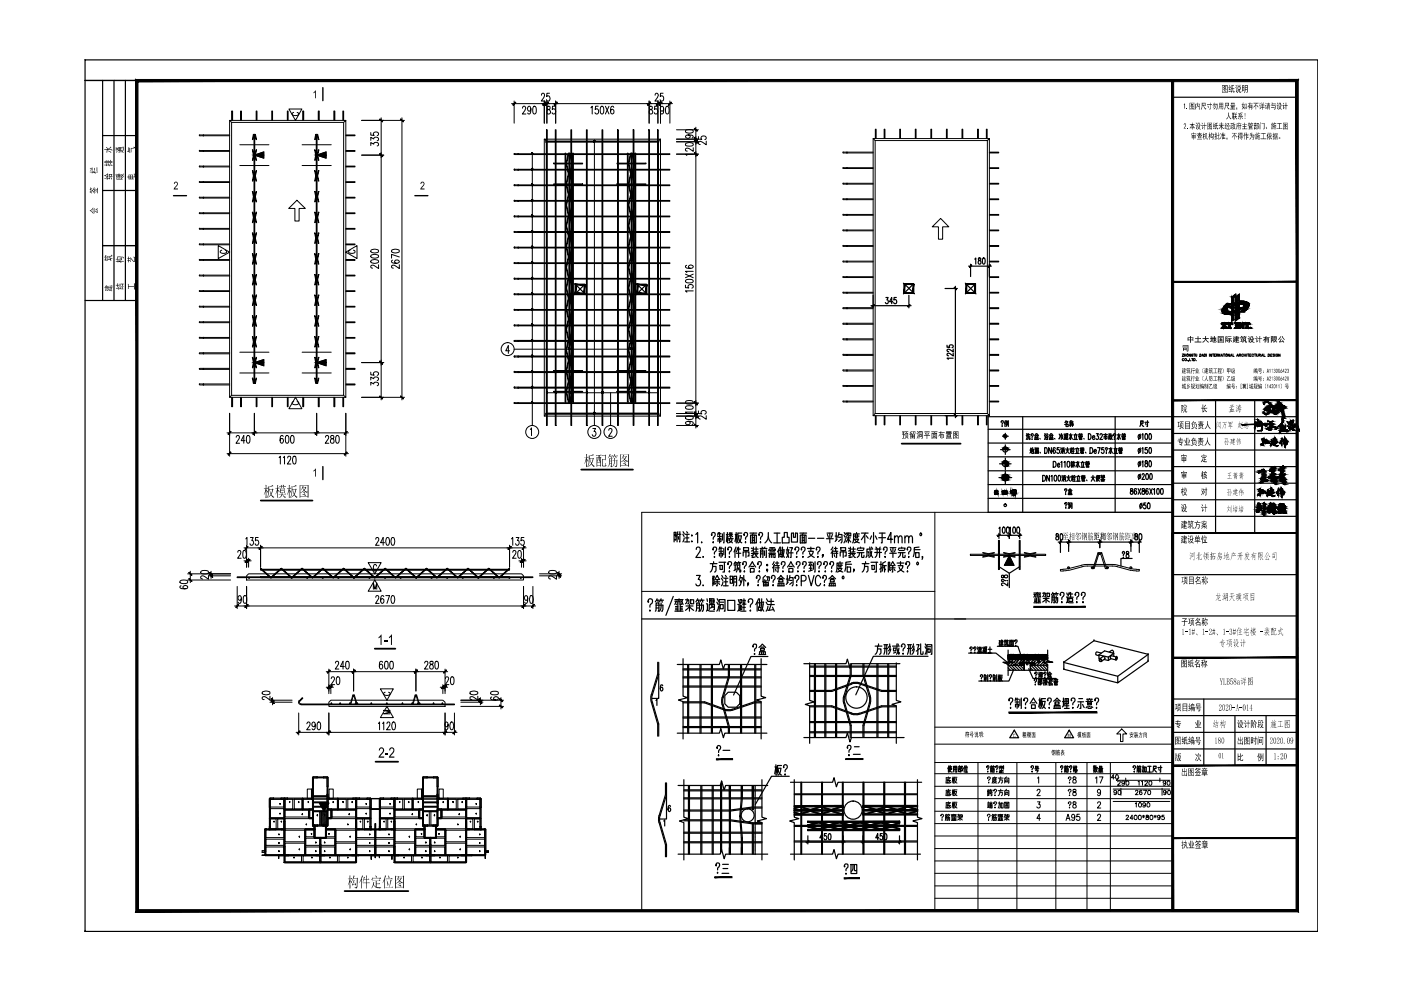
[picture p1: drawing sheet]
<svg xmlns="http://www.w3.org/2000/svg" width="297mm" height="210mm" viewBox="0 0 297 210" stroke-linecap="round" stroke-linejoin="round" font-family="sans-serif">
<g fill="#000">
<path d="M199 91.7h.4l.1-.3v.3h.8v.1h-.8l-.2 .3h.3v-.2h.2v.2h.4l-.1 .7-.2-.1h.1v-.5h-.2v.8h-.2v-.8h-.2v.7h-.1v-.7l-.2 .3h-.2l.4-.6-.3-.1zM80.8 134.5h.1v2.2h-.2v-1.7l-.4 .3v-.2zM81.4 135.8h.7v.3h-.7zM82.9 134.5h.2v2.2h-.2v-1.7l-.4 .3v-.3zM80.4 158.7l.6-.2 .4 .2v.6l-.8 1.1h.8v.3h-1.1l.1-.5 .8-.9v-.4l-.3-.2h-.3l-.1 .4h-.2zM81.7 159.7h.6v.3h-.6zM82.7 158.6l.5-.1 .4 .3-.1 .8-.7 .8h.8v.3h-1.1v-.3l.8-.9 .1-.5a.35 .35 0 0 0-.4-.3 .35 .35 0 0 0-.3 .4h-.2z"/>
<path d="M124.8 96.6h.4l.5-.3 .2 .2-.9 .2v.5l.8-.1 .1 .1-.3 .8a.36 .36 0 0 0 .2 .6l.3 .2-.2 .2-.5-.6-.4 .4-.4 .2 .7-.7-.3-1.1-.1 1.2-.4 .6 .3-1zM125.1 97.2l.3 .9 .3-.9zM124.2 96.3l.3 .1-.1 .6 .2-.2 .2 .2h-.4v.4l.3 .1v.4l-.3-.5v1.6l-.2 .1 .1-1.6-.4 .8 .3-1.1v-.2h-.3h.4z"/>
<path d="M127.6 96.5l.7-.1 .2 .1-.1 1h-.6v1.2h.6l.1-.5 .1 .6-.2 .1-.8-.1v-1.6l.7 .2v-.8h-.6zM126.3 96.5h1l.1-.1 .2 .2h-.5v.3h.2l.2 .1-.1 1.9-.1 .1v-.3h-.7l-.1 .3v-2.1h.3v-.3h-.4zM126.9 96.6v.3h.1v-.3zM127.1 97v.6l.2 .1v-.7zM126.9 97l-.3 1.1h.7v-.3l-.3-.1v-.7zM126.6 97v.8l.2-.6zM126.6 98.2v.4h.7v-.4z"/>
<path d="M129.2 97.2l.6 .1v1.5a.2 .2 0 0 1-.2 .2 .2 .2 0 0 1-.2-.2h.2v-.5h-.3l-.1 .4-.4 .4 .4-.8zM129.3 97.3v.4h.3v-.4zM129.3 97.8v.4h.3v-.4zM130.2 97.1l.2 .1-.1 .4 .5-.1 .1 .1-.1 1.1a.26 .26 0 0 1-.2 .3 .26 .26 0 0 1-.3-.2 .37 .37 0 0 0 .5-.2 .37 .37 0 0 0-.1-.4v-.6h-.4v.8l-.5 .7 .4-1a.33 .33 0 0 0 0-.4 .33 .33 0 0 0-.4-.1h.4zM129.3 96.3l.2 .1-.2 .2h.5l.1-.1 .1 .2h-.5l.2 .2v.2h-.2a.22 .22 0 0 0 0-.3 .22 .22 0 0 0-.3 .1l-.3 .2zM130.3 96.3l.1 .1-.1 .2 .6-.1 .1 .2h-.5l.2 .2-.1 .3-.2-.5h-.2l-.3 .5z"/>
<path d="M131.5 96.3l.1 .1h1.6l.1-.1 .1 .1-.1 2.5-.1 .1v-.2h-1.6l-.1 .2zM131.6 96.4v1.5l.6-.4a.27 .27 0 0 0 .1-.2 .27 .27 0 0 0-.1-.3l-.1-.1-.4 .5 .4-1zM132.2 96.4l.1 .2-.1 .2h.5l.1-.2 .1 .2-.2 .3a.41 .41 0 0 0 0 .5 .41 .41 0 0 0 .4 .1l-.2 .2-.3-.2a.19 .19 0 0 0-.2-.2 .19 .19 0 0 0-.2 .2l-.6 .3v.7h1.6v-2.3zM132.2 96.8l.2 .5 .3-.5zM132.2 97.7a.26 .26 0 0 1 .3 .1 .26 .26 0 0 1 0 .3zM132 98.2l.3 .1a.29 .29 0 0 1 .4 0 .29 .29 0 0 1 0 .3z"/>
<path d="M191.8 91.5h.8l-.4 .3h.3v.9h-.1v-.8h-.4l-.1 .8v-.9h.2l.1-.2h-.4zM191.3 91.5h.5l-.2 .4 .2 .1v.2l-.1 .2v-.3h-.1l-.1 .9-.2-.1h.2v-.8h-.2v-.1h.3l-.3-.2 .3-.1h-.3zM192.2 92v.6l-.4 .4-.1-.1 .4-.3zM192.3 92.6l.3 .2-.1 .2-.3-.2z"/>
<path d="M192.9 91.6l.5-.2 .1 .1-.5 .2v.3l.3-.1-.1-.1 .1-.1 .1 .4 .2-.2-.1-.4h.6v.3a.21 .21 0 0 1-.1 .3 .21 .21 0 0 1-.2 0l-.1-.1h.2l.1-.4h-.2v.1a.32 .32 0 0 1-.2 .3 .32 .32 0 0 1-.3 .1l-.4 .1zM193 92.2h1v.8l-.2-.1h-.7l-.1 .1zM193.5 92.3v.2h.3v-.2zM193.1 92.3v.2h.3v-.2zM193.5 92.6v.2h.3v-.2zM193.1 92.6v.2h.3v-.2z"/>
<path d="M194.4 91.5l.1-.1 .3 .3-.2 .1zM194.8 91.4h.8l-.1 1.6-.2-.1h.2v-1.3h-.6v1.4h-.1zM194.9 91.7h.6v.2h-.6zM194.3 91.9l.1-.1 .2 .3v.1zM195 92h.4v.7h-.4zM195.1 92.2v.3h.2v-.3zM194.6 92.2l.1 .3-.3 .5v-.1z"/>
<path d="M196 91.5h1.1v.1h-.5v.6h.6v.2h-.6v.6h-.1v-.6h-.6v-.2h.6v-.6h-.5zM196.9 91.7l.1 .1-.2 .4-.1-.1zM196 91.7h.1l.2 .2v.3z"/>
<path d="M197.4 91.5h1.4v.1h-.6l-.1 .2h.6v1.2l-.2-.1h-.8l-.2 .1v-1.2h.5v-.2h-.6zM198.3 91.9v.9h.2v-.9zM198 91.9v.2h.2v-.2zM197.7 91.9v.9h.2v-.9zM198 92.2v.2h.2v-.2zM198 92.6v.2h.2v-.2z"/>
<path d="M200.6 91.4h1.1v.4l-.4 .1h.5v.1h-.5l.3 .1v.7h-.8v-.7l.4-.1h-.7v-.1l.7-.1h-.6zM201.4 91.6l.2 .1zM201 91.6l.3 .1zM200.7 91.6l.3 .1zM201 92.2l.5 .1zM201 92.4l.5 .1zM201 92.6l.5 .1zM200.6 92.1l.1 .7h1.1v.2h-1.2z"/>
<path d="M202.1 91.5h1.1v1.5v-.1h-1l-.1 .1zM202.6 91.6v.1h.4v.2a.21 .21 0 0 0-.1 .2 .21 .21 0 0 0 .3 .1v-.6zM202.2 91.6v1.2h.5l-.3-.2 .1-.1 .3 .3h.4v-.5l-.3 .1-.2-.2-.4 .2v-.2l.3-.1-.4-.1 .3-.4zM202.6 92.4l.1-.1 .2 .2-.1 .1zM202.6 91.9l.1 .1 .2-.1z"/>
<path d="M56.9 103.1l.2 .1 .7-.4 .2 .3-.9 .2v.4h.6l.1-.1 .2 .2-.3 .7a.54 .54 0 0 0 .4 .8l.1 .1a.3 .3 0 0 1-.3 .1 .3 .3 0 0 1-.2-.3l-.3-.3-.7 .6 .7-.6-.3-1.1-.2 1.2-.4 .6 .4-1zM57.2 103.8l.3 .9 .2-.9zM56.3 102.8l.3 .2-.1 .5 .2-.1 .2 .2h-.4l.3 .8-.1 .1-.2-.5v1.5l-.2 .1v-1.5l-.4 .8 .4-1.1v-.2l-.4-.1h.4z"/>
<path d="M58.8 102.8l.2 .1-.1 .6 .2-.2 .2 .2h-.4v.3a.32 .32 0 0 1 .3 .3 .32 .32 0 0 1-.1 .3l-.2-.5v1.6l-.1 .1v-1.5l-.4 .8 .4-1.2v-.2h-.4h.4zM59.1 103.2h.5v-.4l.2 .1-.1 .3h.3v-.5l.2 .2-.1 .3 .4-.2 .1 .3h-.5l-.1 .2v-.2h-.3l-.1 .2v-.2h-.4zM59.4 103.5l.8 .1 .1-.1 .1 .2v.8l-.2 .1v-.2h-.3v.4h.4l.2-.2 .2 .2-.8 .1 .3 .3 .4 .1a.2 .2 0 0 1-.2 .3 .2 .2 0 0 1-.2-.2l-.3-.6-.4 .7-.5 .1 .7-.7v-.1h-.6h.6v-.4l-.3 .2zM59.5 103.7v.3h.7v-.3zM59.5 104.1v.3h.7v-.3z"/>
<path d="M61.8 103.1l.2 .1 .7-.4 .2 .3-.9 .2v.4h.7v-.1l.2 .2-.3 .8a.36 .36 0 0 0 .2 .6l.3 .2a.32 .32 0 0 1-.4 .1 .32 .32 0 0 1-.2-.3 .17 .17 0 0 0-.2-.2 .17 .17 0 0 0-.2 .2l-.5 .3 .7-.6-.3-1.1-.2 1.2-.4 .5 .4-.9zM62.1 103.8l.2 .6a.17 .17 0 0 0-.1 .2 .17 .17 0 0 0 .3 0 .17 .17 0 0 0 0-.2l.2-.6zM61.3 102.8l.2 .2-.1 .5 .2-.1 .2 .2h-.4l.3 .8-.3-.4v1.5l-.1 .1v-1.5l-.5 .8 .4-1.1v-.2l-.4-.1h.5z"/>
<path d="M63.5 102.8h1.8l.1 .2v2.5l-.2 .1v-.3h-1.5l-.2 .3zM63.7 103v1.5l.4-.3a.34 .34 0 0 0 .3-.3 .34 .34 0 0 0-.2-.4h-.1l-.3 .5 .4-1zM64.2 103l.2 .1-.2 .2 .6-.1 .1 .2-.2 .3a.29 .29 0 0 0-.1 .4 .29 .29 0 0 0 .4 .1l.2 .1a.47 .47 0 0 1-.7-.2l-.8 .4v.7h1.5v-2.2zM64.2 103.4l.3 .4 .2-.4zM64.3 104.3l.3 .1 .1 .2zM64.1 104.7l.3 .1a.23 .23 0 0 1 .3 0 .23 .23 0 0 1 0 .4z"/>
<path d="M75 185.6l.2 .2-.2 .4 .7-.1 .2 .2-.2 1.9a.26 .26 0 0 1-.2 .2 .26 .26 0 0 1-.3-.2l-.1-.2a.44 .44 0 0 0 .6-.1 .44 .44 0 0 0-.1-.5l.1-1.1h-.8l-.4 .6zM75 186.6l.2 .1-.4 .8h.5l-.1-.4 .3 .4-.1 .2-.1-.2-.6 .2-.1-.2zM74.1 185.6l.2 .1v.6l.2-.2 .2 .3h-.4v.3l.3 .2v.3l-.3-.4v1.5l-.2 .1v-1.5l-.4 .8 .4-1.2v-.1l-.4-.1h.4z"/>
<path d="M77.2 185.9l.2 .1-.2 .4h.4v-.8l.2 .1-.1 .7 .4-.1 .2 .2h-.6v.7l.5-.2 .2 .2h-.7v1.1l-.1 .1v-1.2l-.6 .1-.1-.1h.7v-.7h-.4l-.3 .5zM76.8 185.6l.2 .2-.3 .5 .1 .2-.1 1.8-.1 .1v-1.8l-.4 .6z"/>
<path d="M78.8 186.7h1.5l.2-.1 .1 .2h-.8v.6h.5l.1-.2 .2 .3h-.8v.6h1a.27 .27 0 0 1-.2 .3 .27 .27 0 0 1-.3-.1l-.7-.1-.4-.6-.5 .8 .4-.8v-.6l.3 .2-.2 .2 .1 .3 .4 .3v-1.2zM79.6 185.6l.3 .3-.1 .2zM79 186v.1h1.5l.1-.1 .2 .3-.4 .2 .1-.3h-1.5v.3l-.2 .1z"/>
<path d="M81.6 185.6l.3 .2-.4 .6 .2 .1-.1 1.8-.2 .1 .1-1.8-.4 .6zM82.3 185.6v.1a.31 .31 0 0 1 .1 .5zM81.7 186.3h1.2l.2-.2 .2 .3h-1.5zM82 186.6l.3 .8v.4zM82.8 186.5l.2 .2-.4 1.4h.4l.1-.1 .3 .2h-1.6l-.1-.1h.9z"/>
<path d="M83.8 185.6l.1 .2h1.6l.1-.2 .1 .2-.1 2.5-.1 .1v-.3h-1.6v.2l-.1 .1zM83.9 185.8v1.5l.5-.3a.34 .34 0 0 0 .2-.3 .34 .34 0 0 0-.1-.3l-.4 .4 .4-1zM84.5 185.8l.1 .1-.1 .2h.5v-.1l.2 .2-.2 .2a.41 .41 0 0 0-.1 .5 .41 .41 0 0 0 .5 .2h.1a.27 .27 0 0 1-.3 .2 .27 .27 0 0 1-.2-.2h-.1a.26 .26 0 0 0-.3-.2 .26 .26 0 0 0-.2 .2l-.5 .2v.7h1.6v-2.2zM84.5 186.2v.1a.2 .2 0 0 0 .2 .3 .2 .2 0 0 0 .2-.2l.1-.2zM84.5 187.1a.25 .25 0 0 1 .3 .1 .25 .25 0 0 1 0 .3zM84.3 187.5l.3 .1a.29 .29 0 0 1 .3 .1 .29 .29 0 0 1 .1 .3z"/>
</g>
<path d="M123.2 99.6h11M191.2 94.1h12.5M55.3 106.1h11M79.5 137.5h4.3M79.6 161.5h4.8M73.1 188.9h13.5" fill="none" stroke="#000" stroke-width=".38"/>
<g fill="none" stroke="#000" stroke-width=".21">
<path d="M48.7 25.5v58.7l.4-.4v-57.8M72.9 26v57.8h-23.8M73.3 25.5h-24.6l.4 .5h23.8l.4-.5v58.7l-.4-.4M115.4 29.5v58.7l.4-.4v-57.9M139.6 29.9v57.9h-23.8M140 29.5h-24.6l.4 .4h23.8l.4-.4v58.7l-.4-.4M185.1 29.4v58.7M185.5 29.8v57.9M209.8 29.4h-24.7l.4 .4h23.8v57.9l.5 .4v-58.7l-.5 .4M48.7 84.2h24.6M115.4 88.2h24.6M209.3 87.7h-23.8l-.4 .4h24.7"/>
<path d="M52.3 122.1l.4-.4h57.9l.4 .4v.9h-58.7zM70.1 148.5h23.8l.5 .4v.9h-24.7v-.9z"/>
</g>
<g fill="none" stroke="#000" stroke-width=".21">
<path d="M42.4 38.5v.2h6.3M42.4 31.9v.2h6.3M42.4 28.6v.2h6.3M42.4 38.5h6.3M42.4 31.9h6.3M42.4 28.6h6.3M48.7 35.2l-6.5 .1 6.5 .1M73.3 38.5h2v.2h-2M73.3 35.2h2v.2h-2M73.3 31.9h2v.2h-2M73.3 28.6h2v.2h-2M109.1 39.2h32.9v.2h-32.1"/>
<path d="M109.1 35.9h32.9v.2h-32.1M109.1 32.6h32.9v.2h-32.1M109.1 39.4h.8M109.1 36.1h.8M109.1 32.8h.8M178.8 38.8v.2M178.8 35.5v.2M178.8 32.2v.2M178.8 39h6.3M178.8 38.9h6.3M178.8 35.7h6.3M178.8 35.6h6.3"/>
<path d="M178.8 32.4h6.3M178.8 32.3h6.3M209.8 38.9h2v.1h-2M209.8 35.6h2v.1h-2M209.8 32.3h2v.1h-2M42.4 58.3v.2h6.3M42.4 55v.2h6.3M42.4 51.7v.2h6.3M42.4 48.4v.2h6.3M42.4 41.8v.2h6.3M42.4 58.3h6.3M42.4 55h6.3"/>
<path d="M42.4 51.7h6.3M42.4 48.4h6.3M42.4 41.8h6.3M48.7 45.1l-6.5 .1 6.5 .1M73.3 58.3h2v.2h-2M73.3 55h2v.2h-2M73.3 51.7h2v.2h-2M73.3 48.4h2v.2h-2M73.3 45.1h2v.2h-2M73.3 41.8h2v.2h-2M109.1 59v.2M109.1 49.1v.2"/>
<path d="M109.1 59h32.9v.2h-32.1M109.1 55.7h32.9v.2h-32.1M109.1 52.4h32.9v.2h-32.1M109.1 49.1h32.9v.2h-32.1M109.1 45.8h32.9v.2h-32.1M109.1 42.5h32.9v.2h-32.1M109.1 59.2h.8M109.1 55.9h.8M109.1 52.6h.8M109.1 49.3h.8M109.1 46h.8M109.1 42.7h.8"/>
<path d="M178.8 58.6v.2M178.8 55.3v.2M178.8 52v.2M178.8 48.7v.2M178.8 45.4v.2M178.8 42.1v.2M178.8 58.8h6.3M178.8 58.7h6.3M178.8 55.5h6.3M178.8 55.4h6.3M178.8 52.2h6.3M178.8 52.1h6.3"/>
<path d="M178.8 48.9h6.3M178.8 48.8h6.3M178.8 45.6h6.3M178.8 45.5h6.3M178.8 42.3h6.3M178.8 42.2h6.3M209.8 58.7h2v.1h-2M209.8 55.4h2v.1h-2M209.8 52.1h2v.1h-2M209.8 48.8h2v.1h-2M209.8 45.5h2v.1h-2M209.8 42.2h2v.1h-2"/>
<path d="M42.4 71.5v.2h6.3M42.4 64.9v.2h6.3M42.4 61.6v.2h6.3M42.4 71.5h6.3M42.4 64.9h6.3M42.4 61.6h6.3M48.7 78.1l-6.5 .1 6.5 .1M48.7 74.8l-6.5 .1 6.5 .1M48.7 68.2l-6.5 .1 6.5 .1M73.3 78.1h2v.2h-2M73.3 74.8h2v.2h-2M73.3 71.5h2v.2h-2"/>
<path d="M73.3 68.2h2v.2h-2M73.3 64.9h2v.2h-2M73.3 61.6h2v.2h-2M109.1 78.7v.3M109.1 75.5v.2M109.1 72.2v.2M109.1 78.8h32.9v.2h-32.1M109.1 75.5h32.9v.2h-32.1M109.1 72.2h32.9v.2h-32.1M109.1 68.9h32.9v.2h-32.1M109.1 65.6h32.9v.2h-32.1M109.1 62.3h32.9v.2h-32.1"/>
<path d="M109.1 79h.8M109.1 75.7h.8M109.1 72.4h.8M109.1 69.1h.8M109.1 65.8h.8M109.1 62.5h.8M109.8 78.8l.1 .1v.1zM109.8 75.5l.1 .1v.1zM109.8 72.2l.1 .1v.1zM178.8 78.4v.2M178.8 75.1v.2M178.8 71.8v.2"/>
<path d="M178.8 68.5v.2M178.8 65.2v.2M178.8 61.9v.2M178.8 78.7h6.3M178.8 78.4h6.3M178.8 75.4h6.3M178.8 75.1h6.3M178.8 72.1h6.3M178.8 71.8h6.3M178.8 68.7h6.3M178.8 68.5h6.3M178.8 65.4h6.3"/>
<path d="M178.8 65.2h6.3M178.8 62.1h6.3M178.8 62h6.3M179.5 78.4l.1 .3zM179.5 75.2l.1 .2zM179.5 71.9l.1 .2zM179.5 68.6l.1 .1zM209.8 78.4h2v.3h-2M209.8 75.1h2v.3h-2M209.8 71.8h2v.3h-2M209.8 68.5h2v.2h-2M209.8 65.2h2v.2h-2"/>
<path d="M209.8 62h2v.1h-2M42.4 81.4v.2M42.4 81.6h6.3M42.4 81.4h6.3M73.3 81.4h2v.2h-2M109.1 85.4h32.9v.2h-32.1M109.1 82.1h32.9v.2h-32.1M109.1 85.6h.8M109.1 82.3h.8M109.8 85.4l.1 .2zM178.8 85v.2M178.8 81.7v.2"/>
<path d="M178.8 85.2h6.3M178.8 85h6.3M178.8 81.9h6.3M178.8 81.7h6.3M209.8 85h2v.2h-2M209.8 81.7h2v.2h-2M63.4 148.5l-.1 .6 .5 .3h32.6v-.1h-32.6M63.5 148.5l.6-.6 .1 .1-.6 .7M63.6 148.6l-.1 .4 .3 .2"/>
<circle cx="43.1" cy="28.7" r=".07"/>
<circle cx="43.1" cy="35.3" r=".09"/>
<circle cx="43.1" cy="32" r=".09"/>
<circle cx="43.1" cy="38.6" r=".09"/>
<circle cx="109.1" cy="36" r=".11"/>
<circle cx="109.1" cy="39.3" r=".11"/>
<circle cx="109.1" cy="32.7" r=".11"/>
<circle cx="109.9" cy="39.3" r=".08"/>
<circle cx="109.9" cy="32.7" r=".08"/>
<circle cx="109.9" cy="36" r=".08"/>
<circle cx="179.6" cy="35.7" r=".07"/>
<circle cx="179.6" cy="39" r=".07"/>
<circle cx="179.6" cy="32.4" r=".07"/>
<circle cx="43.1" cy="51.8" r=".08"/>
<circle cx="43.1" cy="55.1" r=".09"/>
<circle cx="43.1" cy="41.9" r=".09"/>
<circle cx="43.1" cy="48.5" r=".09"/>
<circle cx="43.1" cy="45.2" r=".09"/>
<circle cx="43.1" cy="58.4" r=".09"/>
<circle cx="109.1" cy="55.8" r=".11"/>
<circle cx="109.1" cy="52.5" r=".11"/>
<circle cx="109.1" cy="45.9" r=".11"/>
<circle cx="109.1" cy="42.6" r=".11"/>
<circle cx="109.9" cy="52.5" r=".09"/>
<circle cx="109.9" cy="59.1" r=".09"/>
<circle cx="109.9" cy="55.8" r=".09"/>
<circle cx="109.9" cy="42.6" r=".08"/>
<circle cx="109.9" cy="49.2" r=".08"/>
<circle cx="109.9" cy="45.9" r=".08"/>
<circle cx="179.6" cy="52.2" r=".07"/>
<circle cx="179.6" cy="48.9" r=".07"/>
<circle cx="179.6" cy="42.3" r=".07"/>
<circle cx="179.6" cy="55.5" r=".07"/>
<circle cx="179.6" cy="58.8" r=".07"/>
<circle cx="179.6" cy="45.6" r=".07"/>
<circle cx="43.1" cy="78.2" r=".09"/>
<circle cx="43.1" cy="74.9" r=".09"/>
<circle cx="43.1" cy="61.7" r=".09"/>
<circle cx="43.1" cy="65" r=".09"/>
<circle cx="43.1" cy="71.6" r=".09"/>
<circle cx="43.1" cy="68.3" r=".09"/>
<circle cx="109.1" cy="69" r=".11"/>
<circle cx="109.1" cy="65.7" r=".11"/>
<circle cx="109.1" cy="62.4" r=".11"/>
<circle cx="109.9" cy="62.4" r=".09"/>
<circle cx="109.9" cy="69" r=".08"/>
<circle cx="109.9" cy="65.7" r=".08"/>
<circle cx="179.6" cy="65.4" r=".09"/>
<circle cx="179.6" cy="62.1" r=".07"/>
<circle cx="43.1" cy="81.5" r=".09"/>
<circle cx="109.1" cy="82.1" r=".11"/>
<circle cx="109.1" cy="85.4" r=".11"/>
<circle cx="109.9" cy="82.2" r=".08"/>
<circle cx="179.6" cy="85.1" r=".07"/>
<circle cx="179.6" cy="81.8" r=".07"/>
<circle cx="61.8" cy="122.5" r=".11"/>
<circle cx="65.1" cy="122.5" r=".11"/>
<circle cx="68.4" cy="122.5" r=".11"/>
<circle cx="71.7" cy="122.5" r=".11"/>
<circle cx="75" cy="122.5" r=".11"/>
<circle cx="78.3" cy="122.5" r=".11"/>
<circle cx="81.6" cy="122.5" r=".11"/>
<circle cx="84.9" cy="122.5" r=".11"/>
<circle cx="88.2" cy="122.5" r=".11"/>
<circle cx="91.5" cy="122.5" r=".11"/>
<circle cx="94.8" cy="122.5" r=".11"/>
<circle cx="98.1" cy="122.5" r=".11"/>
<circle cx="101.4" cy="122.5" r=".11"/>
<circle cx="104.7" cy="122.5" r=".11"/>
<circle cx="108" cy="122.5" r=".11"/>
</g>
<g fill="none" stroke="#000" stroke-width=".21">
<path d="M115.7 30h24v.1h-24zM115.7 87.6h24v.2h-24z"/>
<circle cx="52.8" cy="122.5" r=".11"/>
<circle cx="110.4" cy="122.5" r=".11"/>
</g>
<g fill="none" stroke="#000" stroke-width=".21">
<path d="M49.1 25.5v-2h.2v2M51 25.5v-2h.2v2M54.3 25.5v-2h.2v2M57.6 25.5v-2h.2v2M60.9 25.5v-2h.2v2M64.2 25.5v-2h.2v2M67.5 25.5v-2h.2v2M70.8 25.5v-2h.2v2M72.7 25.5v-2h.2v2M115.9 27.5h.1v62.7h-.1zM117.7 27.5h.2v62.7h-.2zM121 27.5h.2v62.7h-.2z"/>
<path d="M124.3 27.5h.2v62.7h-.2zM127.6 27.5h.2v62.7h-.2zM130.9 27.5h.2v62.7h-.2zM134.2 27.5h.2v62.7h-.2zM137.5 27.5h.2v62.7h-.2zM139.4 27.5h.2v62.7h-.2zM185.6 29.4v-2h.2v2M187.5 29.4v-2h.1v2M190.8 29.4v-2h.1v2M194.1 29.4v-2h.1v2M197.4 29.4v-2h.1v2M200.7 29.4v-2h.1v2"/>
<path d="M204 29.4v-2h.1v2M207.3 29.4v-2h.1v2M209.1 29.4v-2h.2v2M49.1 84.2v2h.2v-2M51 84.2v2h.2v-2M54.3 84.2v2h.2v-2M57.6 84.2v2h.2v-2M60.9 84.2v2h.2v-2M64.2 84.2v2h.2v-2M67.5 84.2v2h.2v-2M70.8 84.2v2h.2v-2M72.7 84.2v2h.2v-2"/>
<path d="M185.6 88.1v2h.2v-2M187.5 88.1v2h.1v-2M190.8 88.1v2h.1v-2M194.1 88.1v2h.1v-2M197.4 88.1v2h.1v-2M200.7 88.1v2h.1v-2M204 88.1v2h.1v-2M207.3 88.1v2h.1v-2M209.1 88.1v2h.2v-2M50.3 122.3h62.7v.2h-62.7z"/>
<circle cx="70.3" cy="149.2" r=".11"/>
<circle cx="72.1" cy="149.2" r=".11"/>
<circle cx="75.4" cy="149.2" r=".11"/>
<circle cx="78.7" cy="149.2" r=".11"/>
<circle cx="82" cy="149.2" r=".11"/>
<circle cx="85.3" cy="149.2" r=".11"/>
<circle cx="88.6" cy="149.2" r=".11"/>
<circle cx="91.9" cy="149.2" r=".11"/>
<circle cx="93.8" cy="149.2" r=".11"/>
</g>
<g fill="none" stroke="#000" stroke-width=".21">
<path d="M53.5 36.2h.1l.3 1.1-.3 1.1h-.1l.2-1.1zM53.5 31.8h.1l.3 1.1-.3 1.1h-.1l.2-1.1zM53.7 28.5h.2l-.3 1.1h-.1zM53.8 28.5h.2v52.8h-.2zM54 28.5h.1l.3 1.1h-.1zM54.3 36.2h.1l-.3 1.1 .3 1.1h-.1l-.3-1.1zM54.3 31.8h.1l-.3 1.1 .3 1.1h-.1l-.3-1.1zM66.7 36.2h.1l.3 1.1-.3 1.1h-.1l.2-1.1zM66.7 31.8h.1l.3 1.1-.3 1.1h-.1l.2-1.1zM66.9 28.5h.2l-.3 1.1h-.1zM67.1 28.5h.1v52.8h-.1zM67.2 28.5h.2l.2 1.1h-.1z"/>
<path d="M67.5 36.2h.1l-.2 1.1 .2 1.1h-.1l-.3-1.1zM67.5 31.8h.1l-.2 1.1 .2 1.1h-.1l-.3-1.1zM119.8 32.5h.2v52.8h-.2zM120.5 32.5h.1l-.5 2.2 .5 2.2-.5 2.2 .5 2.2-.5 2.2 .5 2.2-.5 2.2 .5 2.2-.5 2.2 .5 2.2-.5 2.2 .5 2.1-.5 2.2 .5 2.2-.5 2.2 .5 2.2-.5 2.3 .5 2.2-.5 2.2 .5 2.2-.5 2.2 .5 2.2-.5 2.2 .5 2.2h-.1l-.5-2.2 .5-2.2-.5-2.2 .5-2.2-.5-2.2 .5-2.2-.5-2.2 .5-2.3-.5-2.2 .5-2.2-.5-2.2 .5-2.2-.5-2.1 .5-2.2-.5-2.2 .5-2.2-.5-2.2 .5-2.2-.5-2.2 .5-2.2-.5-2.2 .5-2.2-.5-2.2zM120.6 32.5h.2v52.8h-.2zM120.8 32.5h.1l.5 2.2-.5 2.2 .5 2.2-.5 2.2 .5 2.2-.5 2.2 .5 2.2-.5 2.2 .5 2.2-.5 2.2 .5 2.2-.5 2.1 .5 2.2-.5 2.2 .5 2.2-.5 2.2 .5 2.3-.5 2.2 .5 2.2-.5 2.2 .5 2.2-.5 2.2 .5 2.2-.5 2.2h-.1l.4-2.2-.4-2.2 .4-2.2-.4-2.2 .4-2.2-.4-2.2 .4-2.2-.4-2.3 .4-2.2-.4-2.2 .4-2.2-.4-2.2 .4-2.1-.4-2.2 .4-2.2-.4-2.2 .4-2.2-.4-2.2 .4-2.2-.4-2.2 .4-2.2-.4-2.2 .4-2.2zM121.4 32.5h.2v52.8h-.2zM133 32.5h.2v52.8h-.2zM133.7 32.5h.1l-.4 2.2 .4 2.2-.4 2.2 .4 2.2-.4 2.2 .4 2.2-.4 2.2 .4 2.2-.4 2.2 .4 2.2-.4 2.2 .4 2.1-.4 2.2 .4 2.2-.4 2.2 .4 2.2-.4 2.3 .4 2.2-.4 2.2 .4 2.2-.4 2.2 .4 2.2-.4 2.2 .4 2.2h-.1l-.5-2.2 .5-2.2-.5-2.2 .5-2.2-.5-2.2 .5-2.2-.5-2.2 .5-2.3-.5-2.2 .5-2.2-.5-2.2 .5-2.2-.5-2.1 .5-2.2-.5-2.2 .5-2.2-.5-2.2 .5-2.2-.5-2.2 .5-2.2-.5-2.2 .5-2.2-.5-2.2zM133.8 32.5h.2v52.8h-.2zM133.9 32.5h.2l.5 2.2-.5 2.2 .5 2.2-.5 2.2 .5 2.2-.5 2.2 .5 2.2-.5 2.2 .5 2.2-.5 2.2 .5 2.2-.5 2.1 .5 2.2-.5 2.2 .5 2.2-.5 2.2 .5 2.3-.5 2.2 .5 2.2-.5 2.2 .5 2.2-.5 2.2 .5 2.2-.5 2.2h-.2l.6-2.2-.6-2.2 .6-2.2-.6-2.2 .6-2.2-.6-2.2 .6-2.2-.6-2.3 .6-2.2-.6-2.2 .6-2.2-.6-2.2 .6-2.1-.6-2.2 .6-2.2-.6-2.2 .6-2.2-.6-2.2 .6-2.2-.6-2.2 .6-2.2-.6-2.2 .6-2.2zM134.2 32.5h.2v52.8h-.2z"/>
<path d="M134.6 32.5h.2v52.8h-.2zM53.5 58.2h.1l.3 1.1-.3 1.1h-.1l.2-1.1zM53.5 53.8h.1l.3 1.1-.3 1.1h-.1l.2-1.1zM53.5 49.4h.1l.3 1.1-.3 1.1h-.1l.2-1.1zM53.5 45h.1l.3 1.1-.3 1.1h-.1l.2-1.1zM53.5 40.6h.1l.3 1.1-.3 1.1h-.1l.2-1.1zM54.3 58.2h.1l-.3 1.1 .3 1.1h-.1l-.3-1.1zM54.3 53.8h.1l-.3 1.1 .3 1.1h-.1l-.3-1.1zM54.3 49.4h.1l-.3 1.1 .3 1.1h-.1l-.3-1.1zM54.3 45h.1l-.3 1.1 .3 1.1h-.1l-.3-1.1zM54.3 40.6h.1l-.3 1.1 .3 1.1h-.1l-.3-1.1zM66.7 58.2h.1l.3 1.1-.3 1.1h-.1l.2-1.1z"/>
<path d="M66.7 53.8h.1l.3 1.1-.3 1.1h-.1l.2-1.1zM66.7 49.4h.1l.3 1.1-.3 1.1h-.1l.2-1.1zM66.7 45h.1l.3 1.1-.3 1.1h-.1l.2-1.1zM66.7 40.6h.1l.3 1.1-.3 1.1h-.1l.2-1.1zM67.5 58.2h.1l-.2 1.1 .2 1.1h-.1l-.3-1.1zM67.5 53.8h.1l-.2 1.1 .2 1.1h-.1l-.3-1.1zM67.5 49.4h.1l-.2 1.1 .2 1.1h-.1l-.3-1.1zM67.5 45h.1l-.2 1.1 .2 1.1h-.1l-.3-1.1zM67.5 40.6h.1l-.2 1.1 .2 1.1h-.1l-.3-1.1zM53.5 75.8h.1l.3 1.1-.3 1.1h-.1l.2-1.1zM53.5 71.4h.1l.3 1.1-.3 1.1h-.1l.2-1.1zM53.5 67h.1l.3 1.1-.3 1.1h-.1l.2-1.1z"/>
<path d="M53.5 62.6h.1l.3 1.1-.3 1.1h-.1l.2-1.1zM54.3 75.8h.1l-.3 1.1 .3 1.1h-.1l-.3-1.1zM54.3 71.4h.1l-.3 1.1 .3 1.1h-.1l-.3-1.1zM54.3 67h.1l-.3 1.1 .3 1.1h-.1l-.3-1.1zM54.3 62.6h.1l-.3 1.1 .3 1.1h-.1l-.3-1.1zM66.7 75.8h.1l.3 1.1-.3 1.1h-.1l.2-1.1zM66.7 71.4h.1l.3 1.1-.3 1.1h-.1l.2-1.1zM66.7 67h.1l.3 1.1-.3 1.1h-.1l.2-1.1zM66.7 62.6h.1l.3 1.1-.3 1.1h-.1l.2-1.1zM67.5 75.8h.1l-.2 1.1 .2 1.1h-.1l-.3-1.1zM67.5 71.4h.1l-.2 1.1 .2 1.1h-.1l-.3-1.1zM67.5 67h.1l-.2 1.1 .2 1.1h-.1l-.3-1.1z"/>
<path d="M67.5 62.6h.1l-.2 1.1 .2 1.1h-.1l-.3-1.1zM250.7 75.1h.3l-.3 .5h.3M251 76.1a.21 .21 0 0 0-.3 0 .21 .21 0 0 0 0 .3 .21 .21 0 0 0 .3 0M251.1 75.1v.5M251.1 75.3h.3M251.4 75.1v.5M251.8 76.5h.1M252 76.5v.1M252.2 76v.5h.3M252.4 75.1v.5l-.3-.5v.5M252.6 76h.4M252.8 76v.5"/>
<path d="M252.9 75.2l-.1-.1-.2 .1 .1 .4 .2-.1-.1-.1M253.1 76l.3 .1-.1 .4h-.2zM253.1 75.1h.3M253.2 75.1v.5M253.4 75.1l.2 .5 .1-.1v-.4M253.6 76.5h.1M254.4 75.1a.26 .26 0 0 1 .3 .2 .26 .26 0 0 1-.3 .3zM254.8 75.6l.2-.5 .2 .5M254.9 75.4h.2M255.3 75.1a.28 .28 0 0 1 .3 .1 .28 .28 0 0 1 0 .3l-.3 .1zM255.8 75.1v.5M256.4 75.1v.5"/>
<path d="M256.9 75.1v.5l-.3-.5v.5M257 75.1h.4M257.2 75.1v.5M257.5 75.3h.1M257.8 75.1h-.3v.5h.3M257.9 75.3h.2l.1-.2h-.3v.5M258.1 75.3l.1 .3M258.7 75.1v.5l-.3-.5v.5M258.9 75.6l.1-.5 .2 .5M258.9 75.4h.2M259.1 68.5h1l-.6 1h.3l.3-.3-.1 .4h-1l.6-1h-.4l-.2 .2zM259.3 75.1h.4"/>
<path d="M259.5 75.1v.5M259.8 75.1v.5M260.1 68.8h.1M260.1 68.5l.1 .3M260.1 64.3l-.6 .6a1.08 1.08 0 0 0-.3 1.5 3.8 3.8 0 0 0 4.1-1.2M260.2 68.4h-.1M260.2 68.5h1M260.2 64.3l.8 .1M260.2 65.4a.68 .68 0 0 0 .9 .7M260.2 68.8h.1M260.3 69.6h.1M260.4 69.6h.6"/>
<path d="M260.4 68.5l-.2 .2M260.4 68.6l.1 .9M260.5 69.4l-.2 .2M260.7 75.1v.5l-.3-.5v.5M260.9 75.6l.2-.5 .1 .5M260.9 68.5l.2 .2M260.9 69.5l.1 .1M261 64.3l-.8 1.1M261 69.6h.1M261 68.6l-.1 .8M261 75.4h.2M261.1 68.8h.1"/>
<path d="M261.1 68.4h.1M261.2 63l.8-.6v.2l-.4 .3v1.3l-.4 .2zM261.2 68.8h-.1M261.2 68.5v.3M261.4 75.1v.5h.3M261.6 66.6l-.5 .1M261.6 66.6v1.2l-.4 .3v-1.3M261.6 64.7l.3-.1v1.3l-.3 .1zM261.8 69.6h.7M261.8 69.6h.1M261.9 68.6l-.1-.2h.7l-.2 .2M261.9 69.4l-.1 .1"/>
<path d="M261.9 68.6h.1M261.9 69.4h.1M261.9 63l.9-.6v1.3l-.9 .4zM262 68.6v.9M262.2 75.6l.2-.5 .2 .5M262.3 75.4h.2M262.3 68.6v.9M262.3 69.4h.1M262.3 68.6h.1M262.3 69.4l.2 .1M262.5 69.6h.1M262.5 68.5l.2 .1"/>
<path d="M262.6 68.5h.5l.4 .5v-.4M262.6 69.5h.1M262.6 69.5l-.1 .1h.4M262.7 68.6v.9M262.7 75.3l.4-.2h-.4v.5M262.7 64.4l.9 .2M262.8 66.1v1.3l-.9 .7v-1.6M262.8 64.4v1.1l.6-.2M262.8 66l-.9 .4M262.8 69.5l.2 .1M262.9 75.3l.2 .3M262.9 69.6h.1"/>
<path d="M263 66.1h.8M263.5 68.6l-.1-.1h.4l-.1 .1v1h-.2l-.7-.8v.7M263.6 75.2l-.2-.1-.1 .3a.17 .17 0 0 0 .1 .2 .17 .17 0 0 0 .2-.2M263.6 64.6l.2 .4M263.7 65l-.8 1.1M263.8 75.3h.3M263.8 75.1v.5M263.8 66.1l.9-1.1a.6 .6 0 0 0-.1-.8 3.6 3.6 0 0 0-4 .9l.2 .2 .4-.3v1.1M263.8 68.4h1.1M263.8 68.8h.1M263.9 68.8h.1M263.9 68.5v.3"/>
<path d="M264.1 69.6h.6M264.1 68.5l-.2 .2M264.1 75.1v.5M264.1 68.6l.1 .9M264.2 69.5l-.2 .1M264.2 69.4v.1M264.3 75.1v.5M264.5 75.1h.3M264.6 69.4l.2 .2M264.7 68.5l.1 .2M264.7 75.1v.5M264.7 68.6l-.1 .9"/>
<path d="M264.7 69.6h.1M264.8 68.8h.1M264.9 68.8h.1M265 75.3h.1M265 68.5v.3M265.3 75.1h-.3v.5h.3M265.8 75.2v-.1a.21 .21 0 0 0-.3 .1 .21 .21 0 0 0 0 .3 .21 .21 0 0 0 .3-.1M265.9 75.1h.4M266.1 75.1v.5M266.4 75.1l.1 .5 .2-.2v-.3M266.9 75.3h.3l.1-.2h-.4v.5M267.1 75.3l.2 .3"/>
<path d="M267.5 75.6l.1-.5 .2 .5M267.5 75.4h.3M268 75.1v.5h.3M268.9 75.1l.3 .1-.2 .4h-.1zM269.4 75.3h.2M269.7 75.1h-.3v.5h.3M270.2 75.1h-.3v.1l.3 .3h-.3M270.3 75.1v.5M270.9 75.2v-.1a.21 .21 0 0 0-.3 .1 .21 .21 0 0 0 0 .3 .21 .21 0 0 0 .3-.1h-.1M271.4 75.1v.5l-.3-.5v.5M53.5 80.2h.1l.3 1.1h-.2zM54.3 80.2h.1l-.3 1.1h-.1z"/>
<path d="M66.7 80.2h.1l.3 1.1h-.2zM67.5 80.2h.1l-.2 1.1h-.2zM271.6 90.8h-.1M271.7 90.6l-.1 .1zM271.9 88.9v.6l.2-.3-.1-.2 .1 .3-.3 .7v.3l.2-.1-.3 1 .5-.7-.5 .8 .2-1.1-.4 1.1 1.5 .1-.5-.4-.3 .4 .1-.5-.2-.1 .3 .1 .2-.7-.1 .4a.5 .5 0 0 0 .4 .6l.2 .1-.2 .2-.9-.1a.51 .51 0 0 0-.7 .4l.1-.3-.1-.2h.2v-.2v-.6l.1 .2 .3-1.1-.9 .8 .9-.8zM271.9 89.2v.1M271.9 90.5h.1M272.1 89.1h.1M272.2 91.4h.1M272.5 91.1h.1M273 89.5l.5 .6zM273.1 90.4l.3 .6z"/>
<path d="M273.2 90.4h.1M273.5 90.6l.7 .5v-1l.3 .4 .2-.5a.62 .62 0 0 1 .6 .7l.2 .7-.7-1.4-.3 .5-.3-.3v1zM273.5 90h.1M273.5 90.1h.1M273.6 89.2l.3 .5-.1 .1 .2-.1-.2 .1 .1 .5-.1-.5-.2 .1 .2-.2-.1-.2-.4 .1 .4-.2zM273.7 89.3h.1M273.7 89.4h.1M273.8 89.4h.1M273.8 89.8h.1M273.8 89.4l.2-.1zM273.9 89.6h.1M273.9 89.7l-.1 .1"/>
<path d="M273.9 89.7h.1M273.9 89.4h.1M273.9 90.9v.1M274 89.4h.1M274 89.3h.1M274 89.5h.1M274.1 89.3h.1M274 89.6h.1M274.1 89.5h.1M274.2 89.3h.1M274.1 89.4h.1M274.2 89.2h.1"/>
<path d="M274.2 89.3l-.1 .2zM274.2 89.4h.1M274.2 89.5h.1M274.2 90.6h.1M274.4 90.4v.1M274.6 90.3h-.1M274.8 90h.1M275.3 90.8h.1M55.2 122.3h52.8v.2h-52.8zM55.2 120.7h52.8v.2h-52.8zM55.2 120.5l2.2 1.9 2.2-1.9 2.2 1.9 2.3-1.9 2.2 1.9 2.2-1.9 2.2 1.9 2.2-1.9 2.2 1.9 2.2-1.9 2.2 1.9 2.2-1.9 2.2 1.9 2.2-1.9 2.2 1.9 2.1-1.9 2.2 1.9 2.2-1.9 2.2 1.9 2.2-1.9 2.2 1.9 2.2-1.9 2.2 1.9 2.2-1.9v.1l-2.2 2-2.2-2-2.2 2-2.2-2-2.2 2-2.2-2-2.2 2-2.2-2-2.1 2-2.2-2-2.2 2-2.2-2-2.2 2-2.2-2-2.2 2-2.2-2-2.2 2-2.2-2-2.2 2-2.2-2-2.3 2-2.2-2-2.2 2zM74.3 149.2h.1"/>
<path d="M74.8 147.4l-.5 1.8M74.8 147.4h.1M74.9 147.4l-.5 1.9M75 147.4l.6 1.9M75.1 147.4h-.1M75.1 147.4l.6 1.8h-.1M88 147.4l-.5 1.8h.1M88 147.4h.1M88.1 147.4l-.5 1.9M88.2 147.4l.6 1.9M88.3 147.4h-.1M88.3 147.4l.6 1.8h-.1"/>
<circle cx="251.4" cy="76.2" r=".21"/>
<circle cx="251.8" cy="75.3" r=".22"/>
<circle cx="260.1" cy="75.3" r=".23"/>
<circle cx="265.1" cy="69.5" r=".11"/>
<circle cx="74.2" cy="149.2" r=".11"/>
<circle cx="75" cy="147.6" r=".11"/>
<circle cx="75.8" cy="149.2" r=".11"/>
<circle cx="87.4" cy="149.2" r=".11"/>
<circle cx="88.2" cy="147.6" r=".11"/>
<circle cx="89" cy="149.2" r=".11"/>
</g>
<g fill="none" stroke="#000" stroke-width=".21">
<path d="M53.9 32.9l2-.7v1.3zM61.3 23.1h2.7l-1.3 2.4zM62.3 23.8l-.4 .2a.75 .75 0 0 0 .7 .5 .75 .75 0 0 0 .7-.5l-.3-.2M67.1 32.9l2-.7v1.3zM46.3 52.1l2.4 1.4-2.4 1.3zM47 53a.36 .36 0 0 0-.3 .5 .36 .36 0 0 0 .5 .2l.8-.1v-.4l-.2-.2M62.9 42.5l1.8 1.7h-1.3v2.7h-.9v-2.7h-1.3zM73.3 53.5l2.4-1.4v2.7zM74.2 53l-.3 .3a.78 .78 0 0 0 1.3 .3v-.4l-.3-.2M199.4 46.3l1.8 1.8h-1.3v2.6h-.9v-2.6h-1.3zM53.9 76.9l2-.7v1.4zM67.1 76.9l2-.7v1.4z"/>
<path d="M62.3 85.1l-.4 .2a.79 .79 0 0 0 1.3 .3l.1-.3-.3-.2M62.7 84.2l1.3 2.5h-2.7zM78.1 119.3h2.7l-1.3 2.4zM79.2 124.9v-1.3l.3 1.3 .4-1.3v1.3M79.5 123l1.3 2.3h-2.7zM79.8 120l-.2-.3a.75 .75 0 0 0-.5 .7 .75 .75 0 0 0 .5 .7l.2-.4M80.6 146.1h2.8l-1.4 2.4zM81.7 146.8l-.4 .2a.75 .75 0 0 0 .7 .5 .75 .75 0 0 0 .7-.5l-.3-.2M82 149.8l1.4 2.3h-2.8zM82.7 150.6h-1.4l1.4 .4-1.4 .3h1.4M67.7 170.3h2l-1 1.7z"/>
</g>
<g fill="none" stroke="#000" stroke-width=".21">
<path d="M199.5 172.9v.1l.2-.4a.36 .36 0 0 1 .3 .4 .36 .36 0 0 1-.3 .4v.1M199.7 173.8v.1zM200.4 173.9l.1-.8h.3l-.1 .8M200.5 173.3h.3M200.5 173.6h.3M200.5 172.8h.4M200.6 172.6l-.2 .3M200.7 166h.7M200.7 168.7h.7M200.7 171.3h.7M200.7 172.8l.1 .2M200.8 165.5h.7"/>
<path d="M200.8 168.1h.7M200.8 170.8h.7M200.9 173.3h.4l-.1 .6M201 172.8h.4M201.1 164.7v.2M201.1 167.3v.3M201.1 170v.2M201.1 173.1l-.2 .8M201.1 172.6l-.2 .3M201.2 165.1l.1 .6 .2 .2v-.1M201.2 165.8l-.5 .1M201.2 167.8l.1 .6 .2 .2v-.1"/>
<path d="M201.2 168.5l-.5 .1M201.2 170.4v.4l.3 .4v-.1M201.2 171.1l-.5 .1M201.2 172.8l.1 .2M201.4 165.1l-.6 .1v.7M201.4 167.7l-.6 .2v.6M201.4 170.3l-.6 .2v.7M201.5 164.9h-.9l-.1 1.1M201.5 167.6h-.9l-.1 1.1M201.5 170.2h-.9l-.1 1.1M201.7 172.9h.3l-.1 .4M201.7 173.9h1"/>
<path d="M201.7 172.7h1M201.8 173.7h.3M201.8 173.8h.3M201.8 173.5h.3M201.9 172.9l-.2 .4M201.9 165h.3M201.9 167.6h.3M201.9 170.3h.3M202.1 164.7v1.3M202.1 167.3v1.4M202.1 170v1.3M202.1 173.4v.5"/>
<path d="M202.1 172.8l.1 .2M202.2 165.7l-.1-.7-.3 .9M202.2 168.3l-.1-.7-.3 .9M202.2 171l-.1-.7-.3 .9M202.2 172.6v.1M202.3 165.1h.5l-.2 .6-.2 .3M202.3 167.8h.5l-.2 .6-.2 .3M202.3 170.4h.5l-.2 .6-.2 .3M202.4 165.3l.2 .5 .3 .2M202.4 167.9l.2 .5 .3 .3M202.4 170.5l.2 .6 .3 .2M202.4 172.8l-.2 .5"/>
<path d="M202.4 173.7h.3M202.4 173.8h.3M202.4 173.5h.3M202.4 173.4v.5M202.6 172.9l.1 .4M202.6 173.2l-.2 .1M202.7 172.8l-.3 .1v.4M202.9 164.8h-.6l-.2 1.2M202.9 167.5h-.6l-.2 1.2M202.9 170.1h-.6l-.2 1.2M203 173.9l.5-.4 .5 .4M203 172.8h.5v.3l-.2 .1"/>
<path d="M203.1 173.4h.9M203.2 172.6l-.2 .6M203.5 173.3v.6M203.7 172.8h.3v.4h-.3zM209.4 172.9l-.1 .1a.31 .31 0 0 1 .3-.4 .31 .31 0 0 1 .3 .3 .31 .31 0 0 1-.2 .3l-.1 .3M209.4 170.3h.4M209.4 165a.29 .29 0 0 1 .2-.3 .29 .29 0 0 1 .4 .2 .29 .29 0 0 1-.2 .4l-.2 .3M209.4 167.5h.3v.4h-.3zM209.4 168.1v.6M209.5 170.5v.6M209.6 167.9v.7M209.6 170v.3"/>
<path d="M209.6 168.2h.2M209.6 173.8v.1zM209.6 165.9v.1zM209.7 170.4l-.1 .7M209.8 168.5l-.4 .2M209.8 167.6h.6M209.8 171.2h-.4M209.8 168.1h.5M209.8 170.5h.6M209.8 171.3v-.6h.6l-.1 .6M209.9 170.1v.2h.4v-.2M209.9 168h.4"/>
<path d="M210 168.1l-.1 .2h.4v.4h-.2M210 170.7v.6M210.1 167.6l.3 .4M210.1 167.3l-.3 .7M210.1 170.5l-.2 .2M210.1 170v.3M210.2 170.7v.6M210.3 173.9l.1-.8h.3v.8h-.1M210.4 173.3h.8v.5l-.1 .1M210.4 173.6h.3M210.4 172.8h.4M210.5 172.6l-.2 .3"/>
<path d="M210.5 165.6h.7l-.3 .3-.4 .1M210.5 165.2h.8M210.6 172.8l.1 .2M210.6 165.6l.3 .3 .4 .1M210.7 165v.4h.4v-.4M210.7 167.6v.1a.28 .28 0 0 1 .3-.3 .28 .28 0 0 1 .3 .3l-.4 .5M210.7 170.3a.29 .29 0 0 1 .2-.3 .29 .29 0 0 1 .4 .2 .29 .29 0 0 1-.2 .4l-.2 .3M210.9 168.6h.1zM210.9 171.2h.1zM210.9 164.7v.2M210.9 172.8h.4M211 173.1v.6l-.2 .2"/>
<path d="M211 172.6l-.2 .3M211.1 172.8l.1 .2M211.3 164.9h-.8l-.2 1.1M211.6 172.9h.3l-.1 .4M211.6 173.9h1M211.6 172.7h1M211.6 170.3h.5v.9l-.2 .1M211.6 165h1.1M211.6 167.6h1.1M211.7 173.7h.3M211.7 173.8h.3M211.7 173.5h.3"/>
<path d="M211.8 172.9l-.2 .4M211.9 170l-.3 1.3M212 173.4v.5M212 172.8l.1 .2M212 165.4h.5v.5l-.2 .1M212 165a.99 .99 0 0 1-.4 1M212 168h.5v.5l-.2 .2M212 167.6l-.1 .7-.3 .4M212.1 172.6v.1M212.2 164.7v.3M212.2 167.3v.3M212.3 172.8l-.2 .5"/>
<path d="M212.3 173.7h.3M212.3 173.8h.3M212.3 173.5h.3M212.3 173.4v.5M212.3 170.3h.4v1h-.4zM212.5 172.9l.1 .4M212.5 173.2l-.2 .1M212.6 172.8l-.3 .1v.4M212.9 173.9l.5-.4 .6 .4M212.9 172.8h.5v.3l-.2 .1M213 173.4h.9M213 166v-1h.9v1h-.1"/>
<path d="M213 168.7v-1.1h.9v1.1h-.1M213 170.1h.9v1.2h-.9zM213.1 172.6l-.2 .6M213.2 170.4h.6M213.2 165.4h.5v.4h-.5zM213.2 168h.5v.4h-.5zM213.3 170.7h.4v.5h-.4zM213.4 164.7l-.3 .3M213.4 167.3l-.3 .3M213.4 173.3v.6M213.5 170.2v.5M213.6 172.8h.4v.4h-.4z"/>
<path d="M219.9 167.7l.2-.4 .4 .2v.4l-.7 .8h.8M220 165l.2-.3v1.3M220 170h.5l-.3 .5a.4 .4 0 0 1 .3 .6 .4 .4 0 0 1-.7 0M220.6 173.5h-.8l.5-.9v1.3M226 173.9l.4-1.3 .5 1.3M226.2 173.5h.5M226.6 165v.1l-.1-.1 .2-.3a.34 .34 0 0 1 .4 .3 .34 .34 0 0 1-.3 .4v.2M226.6 167.6v.1l-.1-.1 .2-.3a.36 .36 0 0 1 .4 .4 .36 .36 0 0 1-.3 .4v.1M226.6 170.3v.1l-.1-.1a.29 .29 0 0 1 .2-.3 .29 .29 0 0 1 .4 .2 .29 .29 0 0 1-.2 .4l-.1 .3M226.7 168.6h.1zM226.7 171.2h.1zM226.8 165.9v.1z"/>
<path d="M227.5 164.8v.3a.49 .49 0 0 1 .6 .3 .49 .49 0 0 1-.2 .6 .42 .42 0 0 1-.5-.4 .42 .42 0 0 1 .6-.4l.1-.4zM227.5 167.4v.4a.49 .49 0 0 1 .6 .3 .49 .49 0 0 1-.2 .6 .43 .43 0 0 1-.5-.5 .43 .43 0 0 1 .6-.3l.1-.2v-.3zM227.5 170.1v.3a.49 .49 0 0 1 .6 .3 .49 .49 0 0 1-.2 .6 .42 .42 0 0 1-.5-.4 .42 .42 0 0 1 .6-.4l.1-.2v-.2zM227.9 173.1a.35 .35 0 0 1-.5 .2 .35 .35 0 0 1-.1-.5 .35 .35 0 0 1 .5 0l.1 .3a.6 .6 0 0 1-.4 .8l-.3-.1M228.9 172.6h-.6v.6a.4 .4 0 0 1 .6 .1 .4 .4 0 0 1-.1 .6 .4 .4 0 0 1-.6-.2M232.2 165l.3-.3v1.3M232.7 170.3l.2-.3 .4 .1v.4l-.6 .8h.7M232.7 173l.2-.4 .4 .2v.3l-.6 .8h.7M233.1 164.7h.7l-.5 1.3M233.3 167.8a.36 .36 0 0 1-.4 .3 .36 .36 0 0 1-.2-.5 .36 .36 0 0 1 .5-.2l.1 .4a.62 .62 0 0 1-.4 .9l-.2-.2M236 167.3h12M236 169.9h12"/>
<path d="M236.3 164.9h-.7l.5-.6v.9M236.6 164.3a.43 .43 0 0 1 .5 .4 .43 .43 0 0 1-.5 .4l-.1-.3zM236.7 167.9a.29 .29 0 0 1-.3 .2 .29 .29 0 0 1-.3-.3 .29 .29 0 0 1 .4-.2 .47 .47 0 0 1 .2 .5 .47 .47 0 0 1-.5 .3M237 165.8a.28 .28 0 0 1 .3-.2 .28 .28 0 0 1 .2 .2l-.6 .7h.7M237.2 167.6a.43 .43 0 0 1 .5 .4 .43 .43 0 0 1-.5 .4l-.2-.3zM237.2 164.8l-.5 .6h11.4M237.7 167.1v1.5M238.4 165.9a.3 .3 0 0 1-.3 .2 .3 .3 0 0 1-.3-.3l.3-.2a.45 .45 0 0 1 .3 .5 .45 .45 0 0 1-.5 .4v-.1M238.7 165v.8M238.8 173.1l.1-.3 .4 .2-.6 .8h.6M238.8 165.6h.2a.45 .45 0 0 1 .4 .5 .45 .45 0 0 1-.6 .4l-.1-.4zM240.2 173.5h-.6l.4-.7v1"/>
<path d="M240.6 172.9a.43 .43 0 0 1 .5 .4 .43 .43 0 0 1-.5 .4l-.1-.3zM240.7 170.4l.2-.2v.9M240.7 167.8l.2-.2 .4 .1-.6 .8h.6M241.3 165.7l.2-.1v.9M241.4 170.4l.2-.1a.44 .44 0 0 1 .5 .3 .44 .44 0 0 1-.3 .5l-.4-.2zM241.5 172.9a.43 .43 0 0 1 .5 .4 .43 .43 0 0 1-.5 .4l-.2-.3zM242 165.7l.2-.1v.9M242.1 167.7l-.2-.1a.45 .45 0 0 0-.3 .4 .45 .45 0 0 0 .4 .4 .29 .29 0 0 0 0-.5 .29 .29 0 0 0-.4 .3M242.2 173l.5 .2M242.4 167.6h.7l-.4 .9M242.4 172.8v.6M242.7 173l-.5 .2"/>
<path d="M242.7 165.8a.28 .28 0 0 1 .3-.2 .28 .28 0 0 1 .3 .2l-.6 .7h.6M242.9 170.5a.3 .3 0 0 1-.4 .3 .3 .3 0 0 1-.2-.5 .3 .3 0 0 1 .5 0l-.1 .8-.4-.1M243 172.9v.2a.39 .39 0 0 1 .4 .2 .39 .39 0 0 1 .1 .4l-.3 .1a.31 .31 0 0 1-.2-.4 .31 .31 0 0 1 .4-.2l.1-.3zM243.3 170.3a.39 .39 0 0 1 .5 .4 .39 .39 0 0 1-.6 .2zM243.5 167.6a.43 .43 0 0 1 .5 .4 .43 .43 0 0 1-.5 .4l-.2-.3zM243.7 165.6h.1a.45 .45 0 0 1 .4 .5 .45 .45 0 0 1-.5 .4l-.1-.4zM243.9 172.9a.43 .43 0 0 1 .5 .4 .43 .43 0 0 1-.5 .4l-.1-.3zM244.7 173l.5 .2M244.9 172.8v.6M245.2 173l-.5 .2M245.9 165v.8M246 173.1a.28 .28 0 0 1-.4 .3 .28 .28 0 0 1-.1-.5 .28 .28 0 0 1 .4 .1l-.1 .7h-.4"/>
<path d="M246.4 167.1v1.5M246.8 172.8h-.4l-.1 .4a.32 .32 0 0 1 .5 0 .32 .32 0 0 1 0 .5 .32 .32 0 0 1-.5-.1M247.1 165.9a.28 .28 0 0 1-.3 .2 .28 .28 0 0 1-.1-.4 .28 .28 0 0 1 .4 0l-.1 .8-.4-.1M247.2 167.9a.28 .28 0 0 1-.4 .2 .28 .28 0 0 1-.1-.4 .28 .28 0 0 1 .5 0l-.1 .7h-.4M247.5 165.7l.2-.1a.45 .45 0 0 1 .4 .5 .45 .45 0 0 1-.5 .4zM247.7 167.6a.43 .43 0 0 1 .5 .4 .43 .43 0 0 1-.5 .4l-.1-.3z"/>
</g>
<g fill="none" stroke="#000" stroke-width=".21">
<path d="M68.1 172h1.3v3h-1.4zM68.3 172l-.3 .2M68.5 172l-.5 .5M68.7 172l-.7 .7M68.9 172l-.9 .9M69.1 172l-1.1 1.1M69.3 172l-1.3 1.3M69.4 172.2l-1.4 1.4M69.4 172.4l-1.4 1.4M69.4 172.6l-1.4 1.4M69.4 172.8l-1.4 1.4M69.4 173.1l-1.4 1.3"/>
<path d="M69.4 173.3l-1.4 1.3M69.4 173.5l-1.4 1.4M69.4 173.7l-1.3 1.3M69.4 173.9l-1.1 1.1M69.4 174.2l-.9 .8M69.4 174.4l-.7 .6M69.4 174.6l-.4 .4M69.4 174.8l-.2 .2"/>
</g>
<g fill="#000" stroke="#000" stroke-width=".21">
<path d="M67.7 170.3h2l-1 1.7z"/>
<path d="M53.9 32.9h2v-.7zM53.9 32.9h2v.6z"/>
<path d="M67.1 32.9h2v-.7zM67.1 32.9h2v.6z"/>
<path d="M53.9 76.9h2v-.7zM53.9 76.9h2v.7z"/>
<path d="M67.1 76.9h2v-.7zM67.1 76.9h2v.7z"/>
</g>
<!-- layer: PUB_DIM -->
<g fill="none" stroke="#000" stroke-width=".21">
<path d="M116.5 19.8h-.5v.6a.36 .36 0 0 1 .5 .2l.1 .4-.1 .4h-.5l-.1-.3M140.6 19.8h-.6v.6a.4 .4 0 0 1 .7 .2l-.2 .8h-.5v-.3M76.7 32.9h4.7M76.7 25.5h9.1M78.6 30.9v-.7l.6 .4a.47 .47 0 0 1 .7-.4 .47 .47 0 0 1 .2 .7h-.1M78.6 29.8v-.7l.6 .4a.47 .47 0 0 1 .7-.4 .47 .47 0 0 1 .2 .7h-.1M78.6 28.1v.6h.7a.51 .51 0 0 1 .3-.8 .51 .51 0 0 1 .7 .6l-.3 .2M80.8 25v59.8M85.2 25v59.8M108.5 22h34.1M109 21.4v4.7M110.8 22.9v-.2a.36 .36 0 0 1 .6-.1 .36 .36 0 0 1 0 .6l-.7 1h.8"/>
<path d="M112.6 23.1l-.2 .4a.5 .5 0 0 1-.6-.4 .5 .5 0 0 1 .3-.6 1.01 1.01 0 0 1 .1 1.7l-.3-.2M113.1 22.6l.3-.1a1.16 1.16 0 0 1 0 1.7h-.2a1.39 1.39 0 0 1-.1-1.6zM114.8 20.2l.1-.3a.36 .36 0 0 1 .5 0 .36 .36 0 0 1 0 .5l-.6 1h.7M115.4 21.4v4.7M116 21.4v4.7M116 22.6v.5a.61 .61 0 0 1 .6 .4 .61 .61 0 0 1-.2 .7 .51 .51 0 0 1-.5-.6 .51 .51 0 0 1 .6-.4l.1-.6zM117.7 22.5h-.6v.7a.36 .36 0 0 1 .6 .1l.1 .4-.2 .4-.3 .1-.2-.3M117.8 21.4v4.7M125.3 22.9l.3-.4v1.7M126.8 22.5h-.5l-.1 .7h.1a.54 .54 0 0 1 .7 .3 .54 .54 0 0 1-.4 .7l-.4-.2v-.1M127.4 22.6h.4l.2 .6a.68 .68 0 0 1-.4 1 1.3 1.3 0 0 1-.2-1.6zM128.4 22.5l.7 1.7"/>
<path d="M129.1 22.5l-.7 1.7M130.1 22.8l-.3-.3a1.05 1.05 0 0 0 0 1.7 .48 .48 0 0 0 .4-.6 .48 .48 0 0 0-.6-.4l-.1 .4M137.6 21.4v4.7M137.7 22.6v.5a.61 .61 0 0 1 .6 .4 .61 .61 0 0 1-.2 .7 .51 .51 0 0 1-.5-.6 .51 .51 0 0 1 .6-.4l.1-.6zM138.9 20.2v-.3a.36 .36 0 0 1 .6 0 .36 .36 0 0 1 0 .5l-.6 1h.7M139.4 22.5h-.6v.7a.36 .36 0 0 1 .6 .1l.1 .4-.2 .4-.3 .1-.3-.3M139.5 21.4v4.7M140 21.4v4.7M140.7 23.1l-.2 .4a.45 .45 0 0 1-.5-.4 .45 .45 0 0 1 .5-.5l.2 .5a.76 .76 0 0 1-.4 1.1l-.3-.2M141.3 22.6l.2-.1a1.16 1.16 0 0 1 0 1.7h-.1a1.3 1.3 0 0 1-.1-1.6zM142 21.4v4.7M143.4 32.7h4.7"/>
<path d="M143.4 30.1h4.7M143.4 29.5h4.7M143.4 27.5h4.7M145.4 30.4l.9-.2 .6 .2 .1 .3a1.28 1.28 0 0 1-1.7 0zM145.4 27.6l.7-.1a.82 .82 0 0 1 .9 .3l-.1 .3-.8 .1-.7-.1zM145.9 28.6l.4 .2a.47 .47 0 0 1-.4 .5 .47 .47 0 0 1-.6-.3 1.1 1.1 0 0 1 1.7 0l-.3 .3M147 32.7h-1.7l.3 .3M147 31.3v.8l-.8-.6a.41 .41 0 0 0-.6-.1 .41 .41 0 0 0-.1 .6h.2M147.5 27v63.8M148.1 29v.5h.7a.51 .51 0 0 1 .3-.7 .51 .51 0 0 1 .6 .5l-.3 .3M149.7 29.9v.8l-.8-.6a.41 .41 0 0 0-.6-.1 .41 .41 0 0 0 0 .6h.2M78.7 55.2l.8-.2 .7 .2 .1 .3-.3 .3h-.7l-.6-.1z"/>
<path d="M78.7 54.1l.8-.2 .7 .2 .1 .3-.3 .3h-.7l-.6-.1zM78.7 53l.8-.2 .7 .2 .1 .3-.3 .3h-.7l-.6-.1zM80.3 56.1v.8l-1.1-.6a.36 .36 0 0 0-.6 0 .36 .36 0 0 0 .4 .6M83.1 53l.8-.2 .7 .2 .1 .3-.1 .2-.9 .1-.6-.1zM83.2 55.2l-.2 .3a1.05 1.05 0 0 0 1.7 0 .48 .48 0 0 0-.6-.4 .48 .48 0 0 0-.4 .6l.4 .1M84.7 56.1v.8l-1-.6a.36 .36 0 0 0-.7 0 .36 .36 0 0 0 .4 .6M84.7 54.5l-1.7-.6v.8M145.3 58.1l1.7 .8M145.4 59.4l.7-.2a.75 .75 0 0 1 .9 .4 1.16 1.16 0 0 1-1.7 0zM145.6 56.3h-.2l-.1 .3a1.08 1.08 0 0 0 1.7-.1 .48 .48 0 0 0-.6-.3 .48 .48 0 0 0-.3 .5l.3 .2M147 57.5h-1.7l.3 .3M147 58.1l-1.7 .8"/>
<path d="M76.7 76.9h4.7M78.6 78.9v.6h.7a.51 .51 0 0 1 .3-.7 .51 .51 0 0 1 .7 .5l-.3 .3M145.3 60.5v.5h.8a.51 .51 0 0 1 .3-.7 .51 .51 0 0 1 .6 .5l-.3 .3M147 61.7h-1.7l.3 .3M48.1 91.8h25.8M48.1 96.2h25.8M48.7 87.6v9.1M50.1 92.7l.1-.2a.38 .38 0 0 1 .5 0 .38 .38 0 0 1 0 .5l-.7 1h.8M51.9 93.4h-.8l.6-1.1v1.7M52.4 92.4l.3-.1a1.15 1.15 0 0 1 0 1.7h-.1a1.32 1.32 0 0 1-.2-1.6zM53.9 87.6v4.7M59.2 97l.2-.3v1.7"/>
<path d="M60 92.5l-.3-.2a1.05 1.05 0 0 0 .1 1.7 .5 .5 0 0 0 .3-.6 .5 .5 0 0 0-.5-.4l-.2 .4M60.1 97l.2-.3v1.7M60.7 92.4l.2-.1a1.15 1.15 0 0 1 0 1.7h-.1a1.32 1.32 0 0 1-.1-1.6zM61 97.1l.1-.3h.5v.5l-.7 1.1h.8M61.8 92.4l.2-.1a1.15 1.15 0 0 1 0 1.7h-.1a1.32 1.32 0 0 1-.1-1.6zM62.2 96.8l.3-.1a1.03 1.03 0 0 1 .2 1.3l-.2 .4-.3-.1-.2-.6zM67.1 87.6v4.7M69 92.7l.1-.2a.38 .38 0 0 1 .5 0 .38 .38 0 0 1 0 .5l-.6 1h.7M70.2 92.4v.5a.56 .56 0 0 1 .6 .4 .56 .56 0 0 1-.4 .7 .59 .59 0 0 1-.3-.7 .59 .59 0 0 1 .6-.4v-.5zM71.3 92.4l.3-.1a1.15 1.15 0 0 1 0 1.7h-.1a1.32 1.32 0 0 1-.2-1.6zM73.3 87.6v9.1M76.7 84.2h9.1"/>
<path d="M78.6 81.7v-.6l.6 .3a.46 .46 0 0 1 .7-.4 .46 .46 0 0 1 .1 .8M78.6 80.6v-.6l.6 .3a.46 .46 0 0 1 .7-.4 .46 .46 0 0 1 .1 .8M143.4 90.2h4.7M143.4 88.2h4.7M143.4 87.7h4.7M143.4 85.5h4.7M145.4 88.3l.7-.1a.75 .75 0 0 1 .9 .3v.1a1.16 1.16 0 0 1-1.7 0zM145.4 86.2l.7-.2a.75 .75 0 0 1 .9 .4 1.16 1.16 0 0 1-1.7 0zM145.4 85.1l.7-.2a.75 .75 0 0 1 .9 .4 1.16 1.16 0 0 1-1.7 0zM145.9 89.3l.4 .2a.44 .44 0 0 1-.5 .5 .44 .44 0 0 1-.4-.5l.5-.2a.83 .83 0 0 1 1.1 .5l-.3 .2M147 87.4h-1.7l.3 .3M148.1 87.1v.6l.7 .1a.51 .51 0 0 1 .3-.8 .51 .51 0 0 1 .6 .5l-.3 .3"/>
<path d="M149.7 88.1v.8l-1-.7a.38 .38 0 0 0-.6 .1 .38 .38 0 0 0 .4 .6M50.4 117.1l.1-.2a.36 .36 0 0 1 .5-.1 .36 .36 0 0 1 0 .5l-.6 1.1h.7M51.6 116.8h.5l.1 .6-.1 .9-.2 .1-.3-.1-.1-.3zM51.7 118.9h1.6M51.7 116.2h59.8M52.1 114.3l.3-.3v1.6M52.3 115.6v4.7M52.7 118.4v1.9M53.1 114h.6l-.3 .6a.47 .47 0 0 1 .3 .6 .47 .47 0 0 1-.7 .2v-.1M54.7 114h-.5v.6a.5 .5 0 0 1 .7 .5 .5 .5 0 0 1-.7 .4l-.1-.2M55.2 115.6v4.7M79.7 114.3v-.2a.36 .36 0 0 1 .5 0 .36 .36 0 0 1 .1 .5l-.7 1h.8"/>
<path d="M81.5 115.1h-.8l.5-1.1v1.6M82 114h.4l.2 .7-.2 .8-.1 .1-.3-.1-.2-.6zM83.1 114h.4l.2 .7-.2 .8-.1 .1-.3-.1-.2-.6zM108 115.6v4.7M108.4 114.3l.3-.3v1.6M108.7 117.1l.2-.4h.3l.2 .3-.1 .3-.6 1.1h.7M109.4 114h.6l-.3 .6a.48 .48 0 0 1 .4 .6 .48 .48 0 0 1-.7 .3l-.1-.2M109.9 116.8l.3-.1a1.16 1.16 0 0 1 0 1.7h-.1a1.32 1.32 0 0 1-.2-1.6zM110 118.9h1.5M110.6 118.4v1.9M111 115.6v4.7M111.1 114h-.6l-.1 .7a.48 .48 0 0 1 .7 0 .48 .48 0 0 1 0 .7l-.4 .2-.3-.3"/>
<path d="M38.2 123.1l.7-.1a.75 .75 0 0 1 .9 .3v.1a1.27 1.27 0 0 1-1.7 0zM38.4 124.2h-.2l-.1 .3a1.28 1.28 0 0 0 1.7 0 .47 .47 0 0 0-.5-.4 .47 .47 0 0 0-.4 .6l.3 .1M39.8 121.7h9.1M39.8 123h9.1M40.3 121.1v2.4M42.6 121.1l.7-.2a.68 .68 0 0 1 .9 .5 1.15 1.15 0 0 1-1.7 0zM44.7 121.1v1.5M48.9 122.1l-4.7-.1v.8a1.73 1.73 0 0 0-1.3-.7l-.4 .2v.3l.5 .2M49.7 128.5h63.8M50.3 124.3v4.7M51.2 126.8l-.2 .4a.44 .44 0 0 1-.5-.4 .44 .44 0 0 1 .5-.4l.2 .4-.2 1-.3 .1-.2-.2M51.7 126.4l.3-.1a1.16 1.16 0 0 1 0 1.6h-.1a1.32 1.32 0 0 1-.2-1.5z"/>
<path d="M52.3 124.3v4.7M79.7 126.7v-.3a.36 .36 0 0 1 .5 0 .36 .36 0 0 1 .1 .5l-.7 1h.8M81.4 126.5l-.4-.2a1.01 1.01 0 0 0 .1 1.6 .55 .55 0 0 0 .3-.5 .55 .55 0 0 0-.4-.5l-.3 .5M81.8 126.3h.8l-.6 1.6M83.1 126.4h.4l.2 .6-.2 .8-.1 .1-.3-.1-.2-.6zM111 124.3v4.7M111.9 126.8l-.2 .4a.47 .47 0 0 1-.5-.4 .47 .47 0 0 1 .4-.5l.2 .2 .1 .3a.83 .83 0 0 1-.4 1.1l-.2-.2M112.4 126.4h.5l.2 .6-.2 .8-.2 .1-.3-.1-.1-.6zM113 124.3v4.7M114.4 122.1h4.7M114.4 121.7h4.7M116.4 121.1l.6-.2a.76 .76 0 0 1 1 .5 1.16 1.16 0 0 1-1.7 0z"/>
<path d="M118 122v.8l-1-.7h-.5l-.2 .5 .4 .2M118.5 121.1v1.5M55.7 146.7l.9-.2 .6 .2v.3v.2l-.9 .1-.6-.1zM57.2 147.6v.8a1.73 1.73 0 0 0-1.3-.7l-.2 .1-.1 .3 .4 .2M57.2 148.5h4.7M57.2 148.9h4.7M57.8 147.9v1.5M62.8 155.3h34.1M63.3 151.2v4.6M65.1 153.5l.1-.3a.36 .36 0 0 1 .5 0 .36 .36 0 0 1 0 .5l-.7 1h.8M66.8 153.6l-.1 .4a.44 .44 0 0 1-.6-.4 .44 .44 0 0 1 .6-.4l.1 .4a.78 .78 0 0 1-.4 1.1l-.2-.2M67.4 153.2h.4l.2 .6a.82 .82 0 0 1-.3 .9h-.1a1.32 1.32 0 0 1-.2-1.5z"/>
<path d="M69.2 145.7h1.5M69.2 142.4h25.7M69.7 141.9v5.2M69.7 151.2v4.6M70.1 145.2v1.9M70.2 143.9l.2-.4 .5 .1v.5l-.7 1.1h.8M71.1 140.6l.1-.3a.36 .36 0 0 1 .5 0 .36 .36 0 0 1 .1 .5l-.7 1.1h.7M71.5 143.6l.2-.1a1.15 1.15 0 0 1 0 1.7h-.1a1.38 1.38 0 0 1-.1-1.6zM73 141.3h-.8l.5-1.1v1.7M73.4 140.3l.3-.1a1.15 1.15 0 0 1 0 1.7h-.1a1.38 1.38 0 0 1-.2-1.6zM75 141.9v4.6M80.2 153.4l.3-.3v1.6"/>
<path d="M81.1 153.4l.3-.3v1.6M81.1 140.4l-.3-.2a1.05 1.05 0 0 0 0 1.7 .5 .5 0 0 0 .3-.6 .5 .5 0 0 0-.5-.4l-.2 .4M81.7 140.3l.3-.1a1.15 1.15 0 0 1 0 1.7h-.1a1.38 1.38 0 0 1-.2-1.6zM82 153.5l.1-.3a.36 .36 0 0 1 .5 0 .36 .36 0 0 1 0 .5l-.6 1h.8M82.8 140.3l.3-.1a1.15 1.15 0 0 1 0 1.7h-.1a1.38 1.38 0 0 1-.2-1.6zM83.2 153.2h.5l.2 .6-.1 .6-.3 .3-.3-.1-.1-.6zM88.2 141.9v4.6M90 140.6l.1-.3a.36 .36 0 0 1 .5 0 .36 .36 0 0 1 .1 .5l-.7 1.1h.8M91.2 140.3v.5a.56 .56 0 0 1 .7 .4 .56 .56 0 0 1-.5 .7 .59 .59 0 0 1-.3-.7 .59 .59 0 0 1 .7-.4v-.5zM92.4 140.3l.3-.1a1.27 1.27 0 0 1 0 1.7h-.2a1.38 1.38 0 0 1-.1-1.6zM93.3 145.7h1.6M93.9 145.2v1.9"/>
<path d="M94.4 141.9v5.2M94.4 151.2v4.6M94.4 143.9v-.1a.35 .35 0 0 1 .5-.3 .35 .35 0 0 1 .1 .6l-.6 1.1h.8M95 153.6l-.2 .4a.47 .47 0 0 1-.5-.4 .47 .47 0 0 1 .4-.5 1.2 1.2 0 0 1 0 1.6l-.3-.2M95.5 153.2h.5l.2 .6-.1 .6-.3 .3-.3-.1-.1-.6zM95.7 143.6l.2-.1a1.15 1.15 0 0 1 0 1.7h-.1a1.38 1.38 0 0 1-.1-1.6zM96.4 151.2v4.6M97.7 148.5h9.1M97.7 148.9h4.7M97.7 149.8h9.1M99.7 146.7l.9-.2 .6 .2 .1 .3-.1 .2-.9 .1-.6-.1zM101.3 147.6v.8l-1.1-.7-.5 .1v.5h.3"/>
<path d="M101.9 147.9v1.5M104.1 146.7l.6-.1a.75 .75 0 0 1 1 .3v.1a1.27 1.27 0 0 1-1.7 0zM104.3 147.8h-.2l-.1 .3a1.28 1.28 0 0 0 1.7 0 .47 .47 0 0 0-.6-.4 .47 .47 0 0 0-.4 .6l.4 .1M106.2 147.9v2.4"/>
</g>
<g fill="#000" stroke="#000" stroke-width=".21">
<path d="M80.6 32.6l.5 .5zM80.5 32.6l.6 .5z"/>
<path d="M80.5 32.6l.6 .5zM80.5 32.6l.6 .5z"/>
<path d="M80.5 25.3l.6 .5zM80.5 25.3l.6 .4z"/>
<path d="M84.9 25.3l.6 .5zM84.9 25.3l.6 .4z"/>
<path d="M109.3 21.7l-.5 .6 .5-.5zM109.3 21.7l-.5 .6-.1-.1z"/>
<path d="M115.1 22.2l.6-.5zM115.7 21.7l-.6 .6z"/>
<path d="M115.1 22.2l.6-.5zM115.7 21.7l-.6 .6z"/>
<path d="M116.2 21.7l-.5 .6zM116.2 21.7l-.5 .6z"/>
<path d="M116.2 21.7l-.5 .6zM116.2 21.7l-.5 .6z"/>
<path d="M118.1 21.7l-.5 .6zM118.1 21.7l-.5 .6z"/>
<path d="M118.1 21.7l-.5 .6zM118.1 21.7l-.5 .6z"/>
<path d="M137.3 22.2l.6-.5zM137.9 21.7l-.5 .6z"/>
<path d="M137.9 21.7l-.5 .6zM137.9 21.7l-.5 .6z"/>
<path d="M139.7 21.7l-.5 .6zM139.7 21.7l-.5 .6z"/>
<path d="M139.7 21.7l-.5 .6zM139.7 21.7l-.5 .6z"/>
<path d="M140.3 21.7l-.5 .6zM140.3 21.7l-.5 .6z"/>
<path d="M140.3 21.7l-.5 .6zM140.3 21.7l-.5 .6z"/>
<path d="M142.3 21.7l-.5 .6zM142.3 21.7l-.5 .6z"/>
<path d="M147.3 32.4l.5 .5zM147.2 32.4l.6 .5z"/>
<path d="M147.3 29.2l.5 .5zM147.2 29.3l.6 .5z"/>
<path d="M147.3 29.2l.5 .5zM147.2 29.3l.6 .5z"/>
<path d="M147.2 32.4l.6 .5zM147.2 32.4l.6 .5z"/>
<path d="M147.2 29.8l.6 .6zM147.3 29.7l.5 .6z"/>
<path d="M147.2 29.8l.6 .6zM147.3 29.7l.5 .6z"/>
<path d="M147.2 27.3l.6 .5zM147.2 27.3l.6 .5z"/>
<path d="M206 56.2l-.4 .5zM206 56.2l-.4 .5z"/>
<path d="M209.5 56.6l.5-.4zM210 56.2l-.4 .5z"/>
<path d="M80.6 76.6l.5 .5zM80.5 76.7l.6 .5z"/>
<path d="M80.5 76.7l.6 .5zM80.6 76.6l.5 .5z"/>
<path d="M185.3 64.6l-.4 .5zM184.9 65l.4-.4z"/>
<path d="M192.4 65l.5-.4zM192.9 64.6l-.4 .5z"/>
<path d="M202.3 61l.4 .4zM202.3 61l.5 .3z"/>
<path d="M48.9 91.5l-.5 .6zM48.9 91.5l-.6 .5z"/>
<path d="M48.9 95.8l-.5 .7 .6-.6zM48.9 95.8l-.5 .7-.1-.1z"/>
<path d="M53.6 92l.6-.5zM54.2 91.5l-.5 .6z"/>
<path d="M54.2 91.5l-.5 .6zM53.6 92l.6-.5z"/>
<path d="M66.8 92l.6-.5zM67.4 91.5l-.5 .6z"/>
<path d="M67.4 91.5l-.5 .6zM66.8 92l.6-.5z"/>
<path d="M73 92l.5-.5zM73.5 91.5l-.4 .6z"/>
<path d="M73 96.4l.1 .1 .4-.7zM73.5 95.8l.1 .1-.5 .6z"/>
<path d="M80.6 83.9l.5 .6zM80.5 84l.6 .6z"/>
<path d="M85 83.9l.5 .6zM84.9 84l.6 .6z"/>
<path d="M147.3 89.9l.5 .6zM147.2 90l.6 .5z"/>
<path d="M147.3 87.4l.5 .5zM147.2 87.5l.6 .5z"/>
<path d="M147.3 87.4l.5 .5zM147.2 87.5l.6 .5z"/>
<path d="M147.3 85.2l.5 .5zM147.2 85.3l.6 .5z"/>
<path d="M147.2 88l.6 .6zM147.3 87.9l.5 .6z"/>
<path d="M147.2 88l.6 .6zM147.3 87.9l.5 .6z"/>
<path d="M147.2 85.3l.6 .5zM147.3 85.2l.5 .5z"/>
<path d="M202.4 87.9l.4 .4zM202.3 87.9l.5 .4z"/>
<path d="M51.9 119.2l.6-.6zM52.5 118.6l-.5 .6z"/>
<path d="M52.5 115.9l-.5 .6zM52.5 115.9l-.6 .5z"/>
<path d="M53 118.6l-.5 .6zM53 118.6l-.5 .6z"/>
<path d="M54.9 116.4l.6-.5zM55.5 115.9l-.5 .6z"/>
<path d="M55.5 115.9l-.5 .6zM54.9 116.4l.6-.5z"/>
<path d="M107.7 116.4l.6-.5zM108.3 115.9l-.5 .6z"/>
<path d="M108.3 115.9l-.5 .6zM108.3 115.9l-.6 .5z"/>
<path d="M110.8 118.6l-.5 .6zM110.8 118.6l-.5 .6z"/>
<path d="M111.3 115.9l-.6 .5zM111.3 115.9l-.5 .6z"/>
<path d="M111.3 118.6l-.5 .6zM111.3 118.6l-.6 .6z"/>
<path d="M40 122.7l.7 .5zM40 122.7l.7 .5z"/>
<path d="M40 121.4l.7 .5zM40 121.4l.7 .5z"/>
<path d="M44.5 121.4l.6 .5zM44.5 121.4l.6 .5z"/>
<path d="M44.5 121.8l.6 .5zM44.5 121.8l.6 .5z"/>
<path d="M50.5 128.2l-.5 .6zM50 128.7l.5-.5z"/>
<path d="M51.9 128.7l.6-.5zM52.5 128.2l-.5 .6z"/>
<path d="M52.5 128.2l-.5 .6zM52.5 128.2l-.6 .5z"/>
<path d="M110.7 128.7l.6-.5zM111.3 128.2l-.5 .6z"/>
<path d="M111.3 128.2l-.5 .6zM111.3 128.2l-.6 .5z"/>
<path d="M112.7 128.7l.5-.5zM113.2 128.2l-.5 .6z"/>
<path d="M118.3 121.4l.5 .5zM118.2 121.4l.6 .5z"/>
<path d="M118.2 121.8l.6 .5zM118.2 121.8l.6 .5z"/>
<path d="M57.6 148.1l-.1 .1 .6 .5zM57.5 148.2l.6 .5-.1 .1z"/>
<path d="M57.5 148.6l.6 .5zM57.5 148.6l.6 .5z"/>
<path d="M63.6 155l-.5 .6zM63 155.5l.6-.5z"/>
<path d="M69.4 145.9l.1 .1 .4-.6zM69.9 145.4l.1 .1-.5 .5z"/>
<path d="M69.4 155.5l.5-.5zM69.9 155l-.4 .6z"/>
<path d="M69.9 155l-.4 .6zM69.4 155.5l.5-.5z"/>
<path d="M69.9 142.1l-.4 .6 .5-.5zM69.9 142.1l-.4 .6-.1-.1z"/>
<path d="M70.4 145.4l-.5 .6zM69.9 145.9l.5-.5z"/>
<path d="M75.2 142.1l-.5 .5 .1 .1zM75.2 142.1l.1 .1-.5 .5z"/>
<path d="M75.2 142.1l-.4 .6 .5-.5zM75.2 142.1l-.4 .6-.1-.1z"/>
<path d="M88.4 142.1l-.5 .6zM88.4 142.1l-.5 .6z"/>
<path d="M88.4 142.1l-.5 .6zM88.4 142.1l-.5 .6z"/>
<path d="M93.6 145.9l.1 .1 .4-.6zM94.1 145.4l.1 .1-.5 .5z"/>
<path d="M94.1 155.5l.5-.5zM94.6 155l-.5 .6z"/>
<path d="M94.6 142.1l-.5 .6zM94.6 142.1l-.5 .6z"/>
<path d="M94.6 145.4l-.5 .6zM94.6 145.4l-.5 .6z"/>
<path d="M94.6 155l-.5 .6zM94.6 155l-.5 .6z"/>
<path d="M96 155.5l.6-.5zM96.6 155l-.5 .6z"/>
<path d="M101.6 148.1l-.1 .1 .7 .5zM101.5 148.2l.7 .5-.1 .1z"/>
<path d="M101.5 148.6l.7 .5zM101.5 148.6l.7 .5z"/>
<path d="M105.9 149.5l.7 .5zM105.9 149.5l.7 .5z"/>
<path d="M105.9 148.2l.6 .6 .1-.1zM105.9 148.2l.1-.1 .6 .6z"/>
</g>
<!-- layer: PUB_TITLE -->
<path d="M18 12.7h261.4v184.8h-261.4z" fill="none" stroke="#000" stroke-width=".25"/>
<path d="M29.3 192.9l-.5 .4 246-.4zM28.8 193.3l246-.4 .5 .4zM274.8 17.3v175.6l.5 .4zM274.8 17.3l.5-.5v176.5zM29.3 17.3h245.5l.5-.5zM28.8 16.8h246.5l-246 .5zM28.8 16.8l.5 176.1v-175.6zM28.8 16.8l.5 176.1-.5 .4z" fill="#000" stroke="#000" stroke-width=".21"/>
<!-- layer: TK -->
<path d="M18 17.1h11h-11M21.8 17.1v23.3M24.2 17.1v46.6M26.6 17.1v46.6M21.8 28.7h7.2M21.8 40.4v11.7h7.2h-7.2v11.6M21.8 40.4h7.2M18 63.7h11" fill="none" stroke="#000" stroke-width=".25"/>
<g fill="#000">
<path d="M251 26.2h.1a.3 .3 0 0 1 .4 .2 .3 .3 0 0 1-.2 .4l-.2 .4 .4 .1h-.5l.2-.5a.25 .25 0 0 0 .2-.4 .25 .25 0 0 0-.4 .1zM251.1 22l.1-.1v1.1h-.1v-.9l-.1 .2zM251.6 22.9l.1 .1zM251.6 27.1l.2 .2zM252.3 26.3h.4v-.3l.1 .3h.5v.1h-.4l.4 .8-.3-.2-.2-.5v.6h.3v.1h-.3l-.1 .3v-.3h-.2v-.1h.2v-.6l-.4 .8-.1-.2 .4-.7h-.3zM253.4 22h.5v-.2l.1 .2h.5l-.1 1.2-.2-.1h.1v-1h-.3v.2l.3 .4-.1 .1-.2-.4-.3 .4-.1-.1 .3-.6h-.3v1.1h-.2zM257.4 21.8h.1l-.1 .2h.8l-.2 1.2h-.1l-.1-.1h.2l.1-1h-.2l-.1 .5-.3 .6-.2-.1 .3-.3 .2-.7h-.2l-.2 .6h-.3l.4-.3 .1-.3h-.2l-.2 .4-.1-.1zM258.5 26.2h.4v-.2h.1v.2h.4v.2l-.4-.1v.3h.5v.1h-.5l.5 .5v.1l-.5-.5v.7h-.1v-.7l-.5 .5v-.1l.4-.5h-.4v-.1h.5v-.3l-.4 .1zM260.4 23.8l.2 .1v.7l.5 .6-.1 .1-.3-.3-.2-.5-.3 .7h-.2l.3-.4zM260.1 29.2h.1l-.1 .5zM262.1 22.8h.2l-.1 .5zM267.4 28.2h1v.2h-.5v1h.6v.1h-1.2v-.1h.5v-1h-.4z"/>
<path d="M268.4 26.9l.2 .4-.1 .1zM270.8 26.1h.9v.1h-.3v1.1l.5-.1v.1h-1.2v-.1l.5 .1v-1.1h-.4zM27.1 60.2h.2v.5h1.1v-.6h.2v1.3h-.2v-.6h-1.1v.5h-.2zM249.8 93h.4l.1-.2v.2h.5v.2h-.5l-.1 .2h.7v.2h-.7l-.1 .1 .6 .1-.3 .5 .3 .1-.1 .1-.5-.3v-.1a.25 .25 0 0 0 .3 .1 .25 .25 0 0 0 .2-.3h-.6l.1-.3h-.4v-.2h.4l.1-.2h-.4zM255.9 92.8h.2v.8l.6 .7-.2 .2-.5-.9-.2 .6-.3 .3-.1-.1 .4-.5zM255.9 89.3h.2v.7l.6 .8-.1 .2-.6-1-.3 .8-.2 .2-.1-.2 .5-.5zM259.2 89.6l1-.1h-.2a.31 .31 0 0 0-.3 .1 .31 .31 0 0 0-.1 .3h.4l-.2 .7a.17 .17 0 0 1 .1 .2 .17 .17 0 0 1-.3 0 .17 .17 0 0 1 0-.2l.1 .2 .1-.8a.32 .32 0 0 0-.4 .4l-.3 .4 .2-.2 .3-1zM260.3 100.3h.8h-.5l.1 .5h.3l-.3 .1v.5l.5 .1-1 .1 .4-.2v-.5h-.3l.3-.1v-.5zM265.3 117.5l.4-.1 .1-.4 .1 .1a.18 .18 0 0 0-.1 .3 .18 .18 0 0 0 .3 0h.3l-.6 .1-.2 .2h.5v1.1l-.2-.2 .2 .1v-.9h-.5v.2h.4l-.4 .1v.1h.5l-.5 .1v.5v-1.1l-.4 .5 .4-.7zM250.7 133.4l.2-.1v1.2l.1 .1h-.3l.1-.1v-1zM250.7 131.1h.9l-.4 .6h.6v.2h-.6l-.1 .8-.2-.1 .2-.1v-.6h-.6v-.2h.6v-.2l.4-.3h-.8zM251.2 133.9h.7z"/>
<path d="M252.1 133.4l.2-.1v1.2l.2 .1h-.4l.2-.1v-1zM253.6 134.3l.2 .2v.2zM255 133.4l.2-.1v1.2l.2 .1h-.4l.1-.1v-1zM255.6 133.9h.6zM256.4 133.4h.1a.39 .39 0 0 1 .4 .2 .39 .39 0 0 1-.3 .5l-.2 .4h.4l.1-.2v.3h-.6l.5-.9a.21 .21 0 0 0 0-.3 .21 .21 0 0 0-.3 0 .21 .21 0 0 0 0 .3h-.1zM257.9 134.3l.3 .2v.2zM259.1 135.5l.1 .4h.4l-.5 .1v.2h.7l-.7 .1-.1 .2h.5l-.3 .4 .2 .3-.5-.4 .3 .2 .2-.4-.4 .1v-.4h-.4l.4-.1 .1-.2-.3-.1a.3 .3 0 0 0 .3-.1 .3 .3 0 0 0 0-.3zM259.3 133.4l.3-.1v1.2l.2 .1h-.5l.2-.1v-1zM259.9 133.9h.7zM260.7 133.4a.3 .3 0 0 1 .5 .1 .3 .3 0 0 1-.2 .4l.2 .2-.1 .4a.2 .2 0 0 1-.3 .1 .2 .2 0 0 1 0-.3 .17 .17 0 0 0 .1 .3 .17 .17 0 0 0 .2-.2v-.4l-.2-.1 .2-.2a.21 .21 0 0 0 .1-.2 .21 .21 0 0 0-.3-.1 .21 .21 0 0 0-.1 .2zM260.8 125.9h.8h-.4v.1a.18 .18 0 0 0 0 .3 .18 .18 0 0 0 .3 0l.3 .1h-.6l.4 .9h.2h-.3l-.3-.9-.2 .6-.4 .4 .4-.6a.21 .21 0 0 0 .1-.3 .21 .21 0 0 0-.3 0l-.2-.1h.2a.29 .29 0 0 0 .4-.1 .29 .29 0 0 0 0-.4zM267.2 133.9h.6z"/>
<path d="M249.3 152.9h.4v-.3l.1 .3h.5v.2l-.5-.1-.1 .3h.7v.1h-.7l-.1 .2h.6l-.3 .5 .2 .2-.6-.2 .1-.2a.26 .26 0 0 0 .2 .1 .26 .26 0 0 0 .2-.2h-.5l.1-.4h-.5v-.1h.5v-.3l-.3 .1zM258.5 149.4h.4l.1 .3-.5 .8h.4l.1-.2v.4h-.6l.5-.8a.24 .24 0 0 0 0-.4 .24 .24 0 0 0-.4 0l.1 .3-.2-.1zM259.9 149.5h.1a.32 .32 0 0 1 .4 .1 .32 .32 0 0 1-.2 .5l-.3 .4h.4l.1-.2v.4h-.5l.4-.9a.21 .21 0 0 0 0-.3 .21 .21 0 0 0-.3 .1v.2l-.1-.1zM261.3 149.9l.6 .1zM262.5 156.4h.1v.4h.3v-.6h.1v.6h.4v-.4h.1v.6h-.5v.6h.4v-.5h.1v.8l-.1-.1h-1v-.7l.1 .5h.4v-.6h-.4zM262.8 149.9l.6 .1zM264.3 149.5l.2-.1v1.1l.2 .2h-.4l.2-.1v-1.1zM269.3 156.5h.1a.36 .36 0 0 1 .4 .2 .36 .36 0 0 1-.2 .4l-.3 .5h.4l.1-.2v.2h-.5l.4-.7a.22 .22 0 0 0 0-.4 .22 .22 0 0 0-.3 .2l-.1 .1zM270.1 159.8l.3-.1v1.2l.2 .1h-.5l.2-.1v-1zM270.8 156.4a.4 .4 0 0 1 .5 .3 .4 .4 0 0 1-.3 .5l-.2 .4h.3l.2-.2-.1 .2h-.5l.4-.8a.21 .21 0 0 0 0-.3 .21 .21 0 0 0-.3 .1v.2h-.1zM271 153h.8a.24 .24 0 0 0-.3 0 .24 .24 0 0 0 0 .2v.8l.6 .1-1.2 .1-.1-.1h.6v-1h-.3zM272.2 157.5l.1 .2z"/>
<path d="M250.6 163h.1v.5h.4l-.1-.7h.2v.7h.3v-.5h.1v.6h-.4v.7h.3v-.5h.2v.7l-.2-.1h-.9v-.6h.1v.5h.4v-.7h-.5zM271.6 159.8a.36 .36 0 0 1 .5 .2 .36 .36 0 0 1-.3 .4l-.2 .5h.3l.2-.2-.1 .3h-.5l.4-.9a.23 .23 0 0 0 .1-.3 .23 .23 0 0 0-.4 0 .23 .23 0 0 0 0 .3z"/>
<path d="M259.1 18h1.2v1.7h-1.2zM259.2 18.2v1.3h.9v-1.3zM259.5 18.2l.5 .1-.1 .2a.2 .2 0 0 0-.1 .3 .2 .2 0 0 0 .3 .1v.1l-.4-.2-.3 .2-.1-.1a.17 .17 0 0 0 .2-.1 .17 .17 0 0 0 0-.2l-.1 .1-.1-.1zM259.5 19.1l.3 .2v.1l-.3-.1zM259.6 18.9l.2 .1v.2zM259.5 18.5l.2 .2 .1-.2z"/>
<path d="M261 18.1l.6-.1 .1 .2h-.3v.5h.3v.1h-.3v.1l.2 .6 .1-.2a.17 .17 0 0 1 0 .2 .17 .17 0 0 1-.2 .1l-.2-.8h-.2v.6l.1-.2 .1 .2-.2 .3-.1-.1zM260.7 18l.1 .1-.2 .5h.2l.1-.3 .1 .1-.3 .6 .3-.1-.5 .2 .2-.4-.2-.1zM261.2 18.2l-.1 .5h.2v-.5zM260.5 19.4l.5-.2-.1 .2-.3 .1z"/>
<path d="M262.4 18.4h.4v-.4h.2l-.1 .4h.2v.6h-.2v.5l.2-.2v.3h-.3v-.6h-.2l-.1 .6h-.3l.4-.5-.2-.1zM261.9 18.5h.3v.8l.2-.1-.3 .4v-.9h-.2zM262.5 18.5v.3h.4v-.3zM262 18l.2 .4-.2-.3zM262.4 18h.1l.1 .4z"/>
<path d="M264 18h.5v1.5l-.2 .2 .1-.7h-.3l-.2 .7-.1-.1 .2-.6zM263.4 18.1h.4v1.2l-.3-.1v.2h-.1zM264.1 18.2v.3h.3v-.3zM264.1 18.6v.3h.3v-.3zM263.5 18.7v.3h.2v-.3zM263.5 18.2v.3h.2v-.3z"/>
<path d="M19.1 36.4h.4l.1-.1v.1h.2h-.1l.3-.2 .1 .1-.2 .1h.9v.1h-.9l.4 .2v.1l-.7-.3v.2h-.1v-.2h-.4zM19.1 35.6l.4 .2v-.3h.1v.7h-.1v-.3l-.4-.2zM20.5 35.5h.1v.8h-.1zM19.9 35.6h.2v.6h-.2zM19.1 36.1l.3-.1-.2 .2z"/>
<path d="M19.9 39.7l.2 .1-.2 .2 .2 .1v.6h-.2l.2 .3-.1 .1-.5-.6zM20.2 40h.2a.17 .17 0 0 0 .2 .1 .17 .17 0 0 0 0-.3h.1v1.2h-.1v-.7zM19.2 40.4h.1v.2l.2-.1v.1l-.2 .1 .3 .2-.1 .1-.5-.2 .2-.1zM19.2 39.8l.4 .2-.3 .1 .1 .3-.4-.2 .2-.1zM19.9 40.1l-.1 .2a.17 .17 0 0 0-.1 .2 .17 .17 0 0 0 .2 .1zM20.2 40.4l.3-.1-.3 .2zM20.2 40.7l.3-.1-.3 .2z"/>
<path d="M22.4 31.3l.2-.1 .2 .2a.42 .42 0 0 0 .7-.3l.1 .1-.2 .2-.6 .3h.9l.1 .2-.1 .1v-.2h-1.6v-.1l.7-.1zM22.6 31.9l1 .4-.1 .1-.8-.4v.3h-.1z"/>
<path d="M22.1 34.9h.4v-.1l.5 .1-.1-.1h.2v.1h.6l.1 .2h-.6v.1l-.1 .1-.1-.2h-.4l-.1 .1v-.1h-.4zM22.1 34.2h.4l-.1-.2h.2v.2h.3v-.2h.1v.2h.3v-.3h.2v.3h.3v.1h-1.7zM22.1 34.4h1.7v.1h-.3v.3h-.2v-.3h-.3v.2l-.1-.2h-.3v.3h-.2l.1-.3h-.4z"/>
<path d="M23.1 36.9h.7l-.1 .4 .1 .2h-.7zM22.1 37.1h.4l.3-.4 .1 .1-.1 .2h.1l-.1 .4 .2 .1-.1 .1-.8-.3zM22.2 37.7l.5 .2-.2-.4 .7 .3-.1-.2 .2 .1a.18 .18 0 0 1-.1 .3 .18 .18 0 0 1-.2-.1l-.2-.1 .1 .2-.2 .1-.6-.3zM23.2 37v.3h.3v-.3zM22.4 37.2l.4 .2v-.4zM23.5 37.6h.1l.1 .4-.1 .1z"/>
<path d="M24.6 31.2l.3 .3 .1-.3h.9v.2l-.2-.1v.2h.3l-.3 .1v.3h.3v.1h-1v-.3l-.2 .1-.1-.1 .2-.1-.2-.2v.6h-.1zM26 31.1h.2l-.2 1.1 .2 .1h-.9l-.2 .1 .1-.3 .8-.1zM25.4 31.3v.2h.1v-.2zM25.4 31.6v.3h.1v-.3zM25.1 31.3v.2h.1v-.2zM25.1 31.6v.3h.1v-.3zM24.6 32.2h.3l-.3 .1z"/>
<path d="M24.7 36.9l.4 .1 .1-.2v.4l.1 .1v-.5h.1v.5h.2v-.4l.4 .2 .2-.3v.1l-.2 .3 .2 .3-.2-.2-.3 .1 .4 .2-.1 .1-.4-.3-.3 .2v-.3h-.1v.2h-.1v-.4zM24.7 37.6h1.2l-.1 .3 .2 .2h-1.3zM24.5 36.9h.1l.1 .1 .1 .5-.2 .1zM25.3 37.8v.1h.4v-.1zM24.8 37.8v.1h.4v-.1zM25.7 37v.3l.2-.1zM24.8 37.2l.2 .1h-.2zM24.8 37.5h.3z"/>
<path d="M27.7 31.4l.8-.1-.2-.1a.21 .21 0 0 1 .3-.1 .21 .21 0 0 1 0 .3 .21 .21 0 0 1-.3 .1h-.4v.8h-.2zM27.1 31.2h.2v.9l.3 .2v.1l-.7-.3 .1-.1h.1zM27.4 31.3h.2v.8h-.2z"/>
<path d="M27.3 37h.9v.5h.3v-.5l-.2-.1 .1-.1 .2 .1 .1 .6-.5 .1v.3l.2 .1h-1.1v-.4h-.3v-.1h.3zM27.8 37.1v.4h.3v-.4zM27.8 37.6v.3h.3v-.3zM27.4 37.1v.4h.2v-.4zM27.4 37.6v.3h.2v-.3z"/>
<path d="M252.7 28.6h.4v-.1l.4 .1v.7h-.3v.3l-.1-.3h-.4zM252.6 28.3h.4l.1-.2 .1 .2h.4v.3l-.1-.2h-.9v.2zM253.2 29v.2h.2v-.2zM252.8 29v.2h.3v-.2zM253.2 28.7v.2h.2v-.2zM252.8 28.7v.2h.3v-.2z"/>
<path d="M252.2 21.8h1v1.4h-1zM252.3 21.9v1.1h.8v-1.1zM252.6 21.9l.4 .2-.2 .3 .3 .1-.1 .1-.2-.1-.4 .1 .2-.2v-.1h-.2zM252.6 22.7l.3 .3-.4-.1zM252.6 22.6h.3v.2zM252.6 22.2l.1 .2 .2-.2z"/>
<path d="M253.8 26.7h.6l-.1 .4a.2 .2 0 0 0 0 .2 .2 .2 0 0 0 .3 0l-.1 .2-.3-.2-.3 .2-.2-.1a.29 .29 0 0 0 .4-.2 .29 .29 0 0 0-.2-.4zM254 26h.3v.5h.3v.1h-.3v-.4h-.3l-.2 .4zM253.4 26.5h.3v.6l.1-.1 .1 .1-.2 .3-.1-.8zM254 26.8l.2 .3 .1-.3zM253.6 26l.2 .2-.1 .1z"/>
<path d="M253.8 28.3h.5v-.2h.1v.2h.4v.1h-.3l.4 .3-.1 .2-.4-.5v.4h.3v.5h-.7v-.5h-.3l.4-.4h-.3zM253.8 29.4h1v.1h-1zM254.1 29.1v.1h.5v-.1zM254.1 28.9v.1h.5v-.1zM254.3 28.4l-.3 .4h.3z"/>
<path d="M255.4 26l.1 .5h.3v.1h-.3v.9l-.1-.9h-.3v-.1h.3zM254.7 26.5h.3v.6l.1-.1 .1 .1-.3 .3v-.8h-.2zM254.8 26.1l.1-.1 .2 .3-.1 .1z"/>
<path d="M254.8 21.8h.8v.7l-.4-.1 .2 .4 .3 .3v.1l-.3-.2-.3-.6h-.2l-.1 .4a.22 .22 0 0 1 .1 .3 .22 .22 0 0 1-.3 .1l.2-.5zM254.9 21.9v.3h.6v-.3z"/>
<path d="M255.5 28.2h.4v1.2l.2-.1v.2h-.3v-1.2h-.1l-.1 1-.2 .3v-.1l.1-.3zM255.2 28.2h.1v.2h.2v.2h-.2v.2l.1-.1 .1 .3h-.1l-.1-.2v.8h-.1v-.7l-.1 .3h-.1z"/>
<path d="M255.9 22.1h.7v-.3l.1 .3h.3v.1h-.3v1h-.3v-.1l.2-.1v-.8h-.7zM256 22.4h.2v.5z"/>
<path d="M256.4 28.1l.3 .3-.2 .1 .2 .5h-.1l-.1-.2v.8h-.1l.1-.8-.2 .3h-.1l.2-.4-.1-.2 .2-.1zM256.8 28.1l.2 .1-.1 .2h.4v.7a.21 .21 0 0 1 0 .4 .21 .21 0 0 1-.3-.1h.2v-.9h-.4l-.1 .2zM256.8 28.6l.2 .1-.2 .4h.2v-.3v.5v-.1a.2 .2 0 0 1-.3 .1 .21 .21 0 0 1 .1-.4z"/>
<path d="M256 26h1v1.5h-1zM256.1 26.1v1.2h.8v-1.2zM256.4 26.2l.4 .1-.1 .2a.17 .17 0 0 0-.1 .2 .17 .17 0 0 0 .2 .1v.1l-.3-.2-.3 .2-.1-.1 .3-.1-.1-.2-.1 .1zM256.3 27l.3 .2-.3-.1zM256.4 26.8l.3 .1-.1 .1zM256.4 26.4l.1 .2 .1-.2z"/>
<path d="M257.6 28.1h.2l.1 .5h-.2v.3h.2l-.2 .1v.5l-.1 .1v-.6l-.1 .1v-.1l.1-.1v-.3h-.1v-.1h.1zM258.2 28.1h.2v.6l.1-.2 .1 .1-.2 .2v.7l.1-.2v.2h-.2zM257.9 28.2l.1 .5h.2l-.2 .1v.6l.1-.1 .1 .1-.2 .2z"/>
<path d="M257.6 26.1l.5-.1-.1 .2v.4h.2v.1h-.2v.1l.1 .5 .1-.2 .1 .2a.26 .26 0 0 1-.3 0 .26 .26 0 0 1-.1-.4v-.2h-.2v.5l.2-.1v.1l-.3 .2zM257.3 26l.2 .1-.2 .4 .3-.2-.3 .5 .3 .1-.4 .1 .2-.4-.2-.1zM257.7 26.2v.4h.2v-.4zM257.2 27.2l.4-.1-.4 .2z"/>
<path d="M258.5 21.8h.8v1.4h-.2v-.2h.1v-.4h-.2v.6h-.2v-.6h-.2l-.1 .5-.2 .1 .2-.5zM259 21.9v.3h.2v-.3zM259 22.3v.3h.2v-.3zM258.6 21.9v.3h.2v-.3zM258.6 22.3v.3h.2v-.3z"/>
<path d="M259.2 28.1l.1 .1-.1 .2h.6v.1h-.3v.2h.3v.1h-.3v.2h.3l-.3 .1v.2h.3v.2h-.6l-.1 .1v-.9l-.1 .1v-.1zM258.9 28.9l.1 .1-.2 .5zM259.2 28.8v.2h.2v-.2zM259.2 28.5v.2h.2v-.2zM259.2 29.1v.2h.2v-.2zM258.7 28.2l.3 .3-.1 .1zM259.4 28.2l.2 .1-.1 .1z"/>
<path d="M259.8 26l.2 .1-.2 .4h.2v-.2l.1 .1-.3 .5 .3 .1-.4 .1 .2-.5h-.3zM260.1 26.8h.5l-.2 .1v.4h.3v.1h-.6v-.1h.2v-.4zM260.1 26.1l.5 .1a.27 .27 0 0 0-.1 .3 .27 .27 0 0 0 .2 .2v.1l-.1-.1a.22 .22 0 0 0-.2-.2 .22 .22 0 0 0-.2 .2l-.1 .1v-.1l.4-.5h-.4zM259.6 27.2l.5-.1v.2l-.4 .1z"/>
<path d="M259.8 21.8h.8v.7l-.2-.1h-.2l.1 .4 .4 .2-.1 .2-.4-.3-.1-.5h-.3l-.1 .8h-.2l.3-.6zM259.8 21.9v.3h.6v-.3z"/>
<path d="M261.6 26h.1l-.1 .3h.4l-.3 .8 .3 .2-.1 .2-.2-.3-.3 .3-.1-.2a.32 .32 0 0 0 .3-.2 .32 .32 0 0 0-.1-.3l-.1-.2zM260.9 26.1h.6v.1h-.3v.4h.2l-.2 .5 .2-.1v.1l-.5 .2v-.8l.1 .6h.2v-.9h-.3zM261.6 26.4l-.1 .2 .2 .4v-.6z"/>
<path d="M261.2 23.9h.5l-.1 1.5h-.1v-.4l-.3 .1zM261.7 24.2h.3v-.3h.2l-.2 .3h.3v.1h-.3v.3h.3v.1l-.3 .1 .3 .6-.3-.6-.2 .5h-.1l.2-.4-.2-.3a.18 .18 0 0 0 .2-.1 .18 .18 0 0 0-.1-.2zM261.4 24.3v.3h.1v-.3zM261.4 24v.3h.1v-.3zM261.4 24.7v.2h.1v-.2zM261.8 23.8v.4z"/>
<path d="M260.9 22.4h.8v.4l-.3 .1 .4 .1h-.4v.1h.5v.1h-1.1v-.1h.5v-.1h-.4v-.1h.4l-.4-.1zM261 21.8h.7v.4h-.7zM260.8 22.3l1.1 .1zM261.1 22.1h.6zM261.1 21.9l.6 .1zM261.4 22.5l.3 .1zM261.1 22.5l.2 .1zM261.1 22.7h.2zM261.4 22.7h.3z"/>
<path d="M261.2 28.2h1.1v.1h-.5l-.1 .1v1.2v-.9l-.4 .5-.1-.1 .5-.8h-.5zM261.9 28.6l.3 .4v.2z"/>
<path d="M262.2 26.2h.4l.1-.2 .1 .2h.4h-.9l-.1 1.2zM262.6 26.5h.3v-.2h.2l-.1 .2h.2l-.2 .2v.7h-.2l.1-.7h-.3zM262.5 26.3l.1 .1-.1 1v-.7l-.2 .1zM262.6 26.8h.2v.3z"/>
<path d="M262.5 24l.9-.2 .1 .2h-.4l-.3 .3h.3l.1-.2 .2 .1-.6 .5 .5-.1h-.1l.1-.2 .2 .3-.1 .1h-.3l-.1 .5-.2-.1 .2-.1v-.3h-.4v-.2l.3-.2h-.3l.3-.4-.3 .1zM263.2 24.8l.3 .3-.1 .1zM262.6 24.9l.2 .1-.3 .3-.1-.2z"/>
<path d="M262.8 28.2h.6v.5h-.6zM262.8 28.8h.7l-.1 .2 .1 .1h-.1l-.1 .4h-.2l.2-.1v-.3h-.6l.6-.1v-.1h-.5zM262.7 28.5v1.1h-.1v-.7l-.1 .1h-.1zM262.6 28.2h.2l-.3 .4zM262.9 28.5v.1h.4v-.1zM262.9 28.3l.4 .1zM262.9 29.2l.1 .3z"/>
<path d="M263.9 24h.1v.8zM263.9 25h.1v.2h-.1z"/>
<path d="M263.4 26.3h1v.2l-.5-.1v.4h.4v.1h-.4v.4h.6v.1h-1.1v-.1h.4v-.4h-.4v-.1h.4v-.4l-.4 .1zM263.7 26l.3 .2-.1 .1z"/>
<path d="M263.9 22h.4v1.1l-.1-.2h-.2v.3zM263.5 21.7l.2 .1-.1 .3h.2l-.1 .6 .1 .3a.17 .17 0 0 0-.2-.1 .17 .17 0 0 0-.1 .2l-.2 .1 .1-.2a.19 .19 0 0 0 .1-.2 .19 .19 0 0 0-.2-.2l.1-.4-.1-.1h.2zM264 22.1v.7h.2v-.7zM263.5 22.2l-.1 .4 .2 .1 .1-.5z"/>
<path d="M264.2 28.1l.2 .1-.2 .2h.6v.1h-.4v.2h.3v.2h-.3v.2h.3v.2h-.3v.3h-.2v-1.1l-.1 .3-.1-.1zM263.9 28.1l.1 .1-.2 1.4v-.9l-.1 .2-.1-.1z"/>
<path d="M264.6 22h.3l.1-.3 .1 .1-.1 .2h.6l-.6 .1 .5 .1-.1 1h-.1l.1-.3h-.5l-.1 .3v-.7l-.2 .3-.1-.2 .4-.5zM264.9 22.4v.1h.5v-.1zM264.9 22.6v.2h.5v-.2z"/>
<path d="M264.8 26.7h.7v.3l-.6 .1h.6v.4h-.7zM264.6 26.5h.5v-.2l.1 .2h.4v.2v-.2h-.9l-.1 .2zM264.8 26h.1l-.1 .1h.3v.1h-.1v.2l-.2-.2-.2 .2zM265.3 26h.1l-.1 .1h.4v.1l-.2 .2-.1-.2-.2 .1zM264.9 27.2v.1h.5v-.1zM264.9 26.8h.5z"/>
<path d="M265.4 28.1h.1l-.1 .5h.5v.9h-.3l.2-.1v-.7h-.4l-.1 .5-.3 .4-.1-.1 .3-.3 .1-.5h-.3v-.1h.3zM265.5 28.9l.2 .3zM265 28.2l.3 .2-.1 .1z"/>
<path d="M266.6 28.7l.1 .1 .1-.3 .1 .2 .3-.1-.1 .6-.1-.1 .1-.3h-.2v.5l-.1-.4h-.1v.5h.4l.1-.1-.1 .2h-.4zM266.1 28.4h.4v.1h-.2v.2h.2v.8h-.2l.1-.7h-.1l-.1 .8v-1.1zM266.7 28.1v.2l.5 .1h-.5l-.1 .3zM266.3 28.2l.1 .1z"/>
<path d="M266.5 26.1h.4l-.2 .5 .2 .2a.21 .21 0 0 1 0 .4 .21 .21 0 0 1-.3-.1h.2l-.1-.4v-.5h-.1l-.1 1.3zM265.9 26.8h.5v.7l-.1-.2-.4 .2zM265.9 26.2h.2v-.2v.2h.3l-.1 .4 .1 .1h-.6l.2-.1-.1-.3 .2 .2-.1 .1h.2a.23 .23 0 0 0 0-.4 .23 .23 0 0 0-.3 .1zM266 27v.2h.3v-.2z"/>
<path d="M265.8 21.8h1v.1l-.5 .2v1.1h-.1v-.9l-.4 .5-.1-.1 .6-.8h-.5zM266.4 22.2l.4 .4-.1 .2z"/>
<path d="M267.4 22l.4 .1v-.4l.1 .1-.1 .3 .3-.1v.1h-.3v.3h.3v.1h-.3v.3h.3v.1a.24 .24 0 0 0-.3 0 .24 .24 0 0 0 0 .3h-.2l.1-.3h-.3v-.1h.3v-.3h-.3v-.1h.3v-.3h-.3zM267 22.2h.2v.7l.1-.1v.1l-.2 .3v-.8zM267 21.8h.2l.1 .3zM267.5 21.8l.1 .2z"/>
<path d="M267.5 26.1h.6v1.2l-.1 .1h-.2l.2-.1v-1.1h-.5zM267.1 26.3h.1v1.1h-.1zM267.3 26v.2z"/>
<path d="M268.6 22.4h.6v.8h-.2l.1-.3h-.4l-.1 .3zM268.6 21.9h.3v-.1l.4 .1-.3 .1 .2 .1-.2 .2 .3 .1h-.7l.3-.1v-.2h-.3l.3-.1zM268.2 22.3h.2v.6l.2-.1-.2 .4v-.8h-.2zM268.7 22.7v.2h.4v-.2zM268.7 22.5v.1h.4v-.1zM268.3 21.8l.2 .3z"/>
<path d="M268.9 28.4h.3v-.3l.2 .3h.3v.1l-.4-.1-.1 1 .1-.1 .1 .1-.2 .2-.1-.6-.2 .3v-.2l.3-.7-.3 .1zM268.8 28.1l.1 .1v1.4h-.2v-.9l-.1 .2v-.1zM269.3 28.7l.1 .2 .2-.2h.1l-.2 .3 .2 .4-.1 .1-.2-.2z"/>
<path d="M270 26.5l.3 .1-.1-.2h.1v.2l.3-.1-.2 .6 .1-.5-.2 .1v.5h-.1l.1-.4h-.2v.5h.4v-.2l.1 .1v.2h-.6v-.6h-.1zM269.5 26.2h.5v.2h-.3v.2h.2v.7l-.2 .1 .1-.7h-.1l-.2 .7 .1-1zM270.1 26l.1 .2h.4v.1h-.5l-.1 .2zM269.7 26l.1 .1-.1 .1z"/>
<path d="M269.7 21.7l.1 .1-.1 .2h.8v.1h-.8v.3h.8l-.1 .8h-.3v-.1a.34 .34 0 0 0 .3-.2 .34 .34 0 0 0-.1-.4h-.7zM269.5 22.7h.8v.2h-.8z"/>
<path d="M270.3 28.2h.5v.4h-.5v.2h.3v-.2v.2h.3v.1h-.3v.2h.2v.5h-.4v-.5h.2v-.2h-.3v.6h-.2zM270 28.2l.1 .3 .1-.1-.1 .4 .1-.1 .1 .1-.2 .1v.6l-.2 .1 .1-.6-.2 .1v-.1l.2-.1v-.3h-.2v-.2l.2 .1zM270.3 28.3v.2h.5v-.2zM270.5 29.2v.2h.3v-.2z"/>
<path d="M271.1 22.4h.6l-.1 .3a.24 .24 0 0 0-.1 .3 .24 .24 0 0 0 .3 .1l-.2 .1a.24 .24 0 0 0-.2-.2 .24 .24 0 0 0-.3 .2h-.1l.3-.3zM271.1 21.8h.5v.4h.2v.2h-.3l-.1-.5h-.2l-.1 .5zM270.7 22.2h.2v.7l.2-.1-.3 .4v-.8zM271.2 22.5l.2 .4 .1-.4zM270.8 21.8l.2 .2-.1 .1z"/>
<path d="M271.1 29.3a.2 .2 0 0 1 .4 0 .2 .2 0 0 1-.4 0zM271.2 29.3a.11 .11 0 0 0 .2 0 .11 .11 0 0 0-.2 0z"/>
<path d="M272.6 21.8h.1v.5h.3v.1h-.3v.8h-.1v-.8h-.3v-.1h.3zM271.9 22.3h.3v.6l.2-.1-.2 .4-.1-.8zM272.1 21.8l.2 .3h-.1l-.2-.2z"/>
<path d="M272 26h1v1.5h-1zM272.1 26.1v1.2h.8v-1.2zM272.4 26.2l.4 .1v.2a.17 .17 0 0 0-.2 .2 .17 .17 0 0 0 .3 .1l-.1 .1-.3-.2-.2 .2-.1-.1 .3-.1-.1-.2-.2 .1zM272.4 27l.3 .2-.4-.1zM272.5 26.8l.2 .1v.1zM272.4 26.4l.1 .2 .2-.2z"/>
<path d="M20 44.1h.2l-.1 .6h.1l.3 .3v-.6l-.3 .1 .5-.3-.1 .1 .1 .8-.6-.3 .1 .4h-.2zM19 44.7l.3-.2 .4-.5 .1 .1-.4 .4a.17 .17 0 0 0-.1 .2 .17 .17 0 0 0 .2 .2l.3 .2v.2zM19.7 44.4h.1v.6h-.1z"/>
<path d="M22.7 54.3h.9l-.1-.2h.2v.3h-.9v.3h.8l.2 .1v.1l-1.1-.2zM22.8 54.8l.1 .2h.5l-.1-.2h.2l.1 .5h-.1l-.1-.2h-.5l-.1 .2zM22.3 54.7h.1v.2l.2-.1 .1 .1-.3 .1 .2 .2v.2l-.5-.2 .2-.1zM22.3 54.1l.1 .2 .2-.1-.2 .2 .2 .3-.5-.1v-.2l.2 .1zM23.1 54.5l.3-.1 .1 .1-.4 .1z"/>
<path d="M24.6 55.3h.3v-.1l.4 .1 .3-.1-.2 .1h.8v.2h-.8l.4 .1-.1 .1-.6-.2-.2 .1v-.1h-.3zM24.8 54.4h1a.29 .29 0 0 1 .3 .1 .29 .29 0 0 1 .1 .2l-.1 .1-.1-.3h-1v.5l.2 .1v.1l-.7-.2 .1-.1h.2zM25.2 54.9l.5 .1v-.2h-.3v-.1l.5-.1v.1h-.1v.5l-.6-.2z"/>
<path d="M27.6 54.6l.8 .8 .1-.7-.3-.1 .1-.2 .2 .1 .1 .8a.23 .23 0 0 1-.2 .2 .23 .23 0 0 1-.2-.2l-.5-.4 .1 .6h-.2zM27.2 54.4h.1v.4h.3v.1h-.3v.3h.3v.1h-.3v.3h-.1v-.3h-.2v-.1h.2v-.3h-.2v-.1h.2z"/>
<path d="M22.3 60.6h.2v-.1h.1v.1h.3v.3h.1v-.3l.1 .3h.2v-.4h.1v.4l.2 .1h-.2v.3h-.1v-.3h-.2v.3l-.1-.3h-.1v.3h-.2l.1-.3h-.2v.3h-.1v-.3h-.1v.3h-.2l.1-.3h-.2l.2-.1zM22.3 61.3l.4 .2 .1-.2 .6 .2 .2-.3v-.7h.2l-.1 .8a.18 .18 0 0 0-.2 .2 .18 .18 0 0 0 .3 .1l-.1 .2a.31 .31 0 0 0-.5-.1l-.1-.1 .2-.1h-.4l-.1 .2-.4-.2-.1 .2zM22.6 60.7v.2h.2v-.2zM22.4 60.7v.2h.1v-.2z"/>
<path d="M25.5 60.2h.7l-.1 .1v.4h.1h-.7zM24.6 61l.5 .2v-.2h-.2l.1-.2 .6 .4-.1-.3h.2l.1 .4-.6-.2 .1 .3h-.2l-.5-.2zM24.8 60.1h.2v.3h.2v-.2h.1v.6h-.1v-.3h-.2v.3h-.2v-.3h-.2v-.1h.2zM25.6 60.3v.4h.4v-.4zM25.9 60.9h.1l.1 .5z"/>
<path d="M250.2 89.4h.8l-.4 .2v.1h.3v.9l-.1-.8h-.4v.8h-.2v-.9h.3v-.2h-.3zM249.7 89.5h.4l-.1 .1v.7h.1l-.3 .3 .1-1zM250.5 90h.1v.6l-.5 .4-.1-.2 .4-.2zM250.7 90.5l.3 .3-.1 .2-.3-.4z"/>
<path d="M250.4 85.9h.4l-.1 .5 .2 .3a.18 .18 0 0 1 0 .3 .18 .18 0 0 1-.3 0h.1l-.1-.5 .1-.5h-.2l-.1 1.5zM250.9 86.7h.7v.1l-.2-.1 .1 .6 .1-.2a.19 .19 0 0 1-.1 .3 .19 .19 0 0 1-.2-.2v-.5h-.1l-.1 .6-.2 .2-.1-.1 .2-.2a.2 .2 0 0 0 .1-.3 .2 .2 0 0 0-.2-.1zM250.9 86h.8v.3l-.2-.2h-.5l-.1 .2zM251 86.4h.5v.1h-.5zM251.2 85.8l.1 .2z"/>
<path d="M250.5 96.9h.5v-.2h.1v.2h.4v.8h-.4v.3h-.1v-.3h-.5zM250.4 96.5h.6l-.1-.1 .1-.1v.2h.6v.4l-.1-.3h-1v.3h-.1zM251.1 97.4v.1h.3v-.1zM250.7 97.4v.1h.3v-.1zM251.1 97v.2h.3v-.2zM250.7 97v.2h.3v-.2z"/>
<path d="M251.5 92.8h.1v1.5h.2v-1.5h.2l-.1 1.5h.5v.1h-1.3v-.1h.4zM251.1 93.3l.1-.1 .1 .2v.5zM252.2 93.2l.1 .2-.2 .5z"/>
<path d="M251.3 89.4h1v1.6l-.2-.2h-.7l-.1 .2zM251.4 90.4v.3h.7v-.3zM251.4 89.9v.4h.7v-.4zM251.4 89.5v.3h.7v-.3z"/>
<path d="M252.9 92.8h.2l-.1 .2h.5l-.2 .4h.4v.7h-.2v-.6h-.6v.6h-.2v-.7l-.1 .1-.1-.1zM253.1 93.7h.1v.5l-.6 .3-.1-.1 .6-.3zM252.9 93.1l-.2 .3h.5l.1-.2zM253.3 94.1l.4 .3v.1l-.5-.3z"/>
<path d="M253 89.2l.1 .1-.1 .2h.5l-.1 .4h.3v.7h-.1v-.6h-.7v.6h-.1v-.3a.19 .19 0 0 0 .1-.3 .19 .19 0 0 0-.3 0zM253.2 90.1l.1 .1-.1 .5-.6 .3v-.2l.5-.2zM253 89.6l-.2 .3h.4l.2-.2zM253.3 90.6l.5 .2-.1 .2-.4-.2z"/>
<path d="M254 92.9h.5v-.1l.6 .1v.1h-.5v.2h.4l-.4 .2h.6v.2h-1.2v-.2h.5v-.1h-.4l.4-.3h-.5zM254.1 93.6h.9v.5l-.1-.3h-.6v.4h-.2zM254 94.4l.4-.1 .2-.4h.1l-.3 .5-.4 .1zM254.7 94.1l.4 .3v.1l-.4-.3z"/>
<path d="M254 89.4h.6v-.1l.5 .1v.1h-.4v.2h.4l-.4 .2h.5v.1h-1.2v-.1h.6v-.1h-.4l.4-.3h-.6zM254.2 90.1h.9v.5h-.2v-.3h-.6v.4h-.1zM254 90.8h.4l.3-.5-.2 .5-.2 .2zM254.7 90.6l.4 .2v.2z"/>
<path d="M255 85.8h.1v.7l.8-.1v.2h-.5l.5 .6-.1 .2-.3-.2-.2-.6h-.2v.6l.2-.2 .1 .2-.4 .2v-.8h-.3v-.2l.3 .1zM255.6 85.8l.1 .1-.4 .5-.1-.1z"/>
<path d="M254.9 96.9h.8v.2h-.3v.3h.3v.1h-.3v.3h.5v.2h-.7l-.3-.3-.2 .3-.1-.1 .3-.7 .1 .4 .2 .2v-.7h-.3zM254.7 96.6h1.1v.3l-.1-.2h-.9l-.1 .2zM255.1 96.4l.2-.1 .1 .2-.2 .1z"/>
<path d="M258.3 89.5h.5v1.3l-.2-.2 .1 .1v-1.2zM257.9 89.6l.1 1.3zM258.1 90.4h.6zM258.1 89.9h.5zM258.2 90.1h.4zM258 89.4l.1 .3z"/>
<path d="M259.6 93h.5l-.3 .3 .1 .3 .2-.1-.3 .9-.1-.3 .1 .1 .1-.6-.3 .2v-.1a.25 .25 0 0 0 .3-.2 .25 .25 0 0 0-.1-.3v.1l.2-.3zM260.2 92.9l.1 .1v1.4l-.2-.3 .2 .1zM260.1 93.4l-.1 .5zM260.3 93.4l.3 .5z"/>
<path d="M260.5 89.8h.3l.1-.3-.1 .3h.5h-.5l-.2 .3h.3v-.2v.2h.3l-.3 .1v.2h.5h-.5v.5v-.5h-.5h.5v-.2h-.3l.1-.4zM260.5 89.4l.1 .1 .7-.1 .1 .1-.2 .2 .1-.2-.8 .1v.1z"/>
<path d="M261.4 92.8l.1 .3 .2-.1v.2l.2 .1-.4 .2v.1h.2l-.2 .2 .3 .1h-.3v.2v-.2h-.3l.3-.1-.3-.1 .3-.1-.3-.1 .3-.2h-.3h.3l-.3-.2h.3zM260.9 93.1h.3l-.1 .8 .8 .4-.3 .1-.3-.3a.24 .24 0 0 0-.2-.1 .24 .24 0 0 0-.2 .2l.1-.3-.2-.1 .2 .1 .1-.2-.2-.2 .2-.3zM261.5 93.1l.1 .2zM261.5 93.3l.1 .1z"/>
<path d="M260.8 86.7l.1 .1 .6-.1v.5l.2 .1-1.1 .1-.1-.1h.3zM260.8 85.9l.6-.1 .1 .1-.3 .3h.5l-.4 .1-.1 .5-.2-.3 .2 .1a.21 .21 0 0 0-.1-.3 .21 .21 0 0 0-.3 .1l-.2-.1 .6-.1-.1-.2 .1 .1 .2-.2zM261.2 86.9v.3h.2v-.4zM261 86.9l.1 .4 .1-.1v-.3zM260.9 86.9v.4h.1v-.4z"/>
<path d="M262.7 92.8v.4h.4l-.4 .1v.1h.3l-.3 .1v.1h.4l-.1 .5-.2-.2 .2 .1v-.4l-.3 .1v.7v-.7h-.3l.3-.1v-.1l-.2-.1h.2v-.1l-.3-.1h.3zM262.4 92.8l-.1 1.6v-1.1l-.3 .4z"/>
<path d="M262.7 85.7l.1 .1-.1 .2 .4 .1h-.4v.2h.4h-.4l-.1 .2h.6l-.6 .1v.1l.3 .1-.1-.2 .1 .2h.3h-.3v.7l-.2-.2h.1v-.4a.45 .45 0 0 0-.5 .3l-.1 .1 .4-.7-.2-.1 .2-.1-.2-.1 .3-.1v-.1h-.3h.3zM262.4 86.3l-.3 1-.1-.3 .1 .1zM262.1 86a.11 .11 0 0 1 .2 0 .11 .11 0 0 1-.2 0zM262 86.4h.2v.2zM262.6 87l.1 .2z"/>
<path d="M262.7 89.4l.1 .3h.2l-.2 .3h.3h-.3l.2 .3h-.2v.2l.7 .3-.3 .1-.6-.4-.2 .3 .2-.7 .2 .4v-.5h-.3h.3v-.2l-.2-.1h.2zM263 89.6l.2 .4 .2-.5-.2 .5 .2 .5-.2-.4-.2 .5 .2-.5z"/>
<path d="M263.9 89.6l.3 .1v-.3v.3h.4l-.1 .3h-.3v.3v-.3l-.3 .1zM264.2 89.7v.3h.3v-.3zM263.9 89.8v.2h.3v-.3zM263.9 90.3l.4 .5h.2l-.1-.2a.18 .18 0 0 1 .1 .3 .18 .18 0 0 1-.3-.1zM264.5 90.3l.2 .3zM263.8 90.3l-.1 .5zM264.1 90.3l.2 .3z"/>
<path d="M250.6 103.4l.1 .4h.2l-.2 .3 .2 .2-.1 .1-.1-.2v.9l-.1-.9-.1 .4-.1-.1 .2-.5-.2-.2h.2zM251 104.3l.2 .3 .2-.4 .1 .1v.1a.25 .25 0 0 0-.2 .3 .25 .25 0 0 0 .3 .2v.2l-.1-.1a.35 .35 0 0 0-.6 .1l-.1-.2h.2a.3 .3 0 0 0 .2-.3 .3 .3 0 0 0-.2-.3zM250.9 103.6h.8v.2h-.8zM251.1 103.8l.1 .2-.2 .3-.1-.2zM251.4 103.8l.3 .3a.18 .18 0 0 1-.3 0 .18 .18 0 0 1 0-.3zM251.2 103.4l.1 .1-.1 .1z"/>
<path d="M250.8 107.7h.7l-.1 .3a.23 .23 0 0 0-.1 .4 .23 .23 0 0 0 .4 0l-.1 .2-.4-.2-.4 .2 .1-.2a.24 .24 0 0 0 .2-.2 .24 .24 0 0 0-.1-.2zM251 106.9h.4v.5h.3v.2h-.4v-.5h-.3v.3l-.2 .2zM250.4 107.4h.3v.8l.1-.2 .1 .2-.2 .3-.2-.1 .1-.8zM251 107.8a.21 .21 0 0 0 .2 .3 .21 .21 0 0 0 .2-.3zM250.5 106.8l.3 .4-.1 .1z"/>
<path d="M250.6 100.5h.4v-.2l.1 .2h.4v.8l-.4-.1v.4h-.1v-.4l-.4 .1zM250.4 100.1h.6l-.1-.2 .1-.1 .1 .3h.5v.3l-.1-.2h-1v.2h-.1zM251.1 100.9v.1h.3v-.1zM250.7 100.9v.1h.3v-.1zM251.1 100.6v.2h.3v-.2zM250.7 100.6v.2h.3v-.2z"/>
<path d="M250.9 113.6l.2 .1 .1-.2v.2h.3v.2h.2l-.2 .4h-.3v.1h.3v.1h-.3v.2h.4v.1h-.4v.2h-.1v-.2h-.3v-.1h.3v-.2h-.2v-.1h.2v-.1h-.2l.2-.3h-.3v-.1h.3v-.2h-.2zM250.4 113.7a.21 .21 0 0 1 .4 0 .21 .21 0 0 1-.1 .3v.5a.54 .54 0 0 0 .3 .5 .54 .54 0 0 0 .6 0 .23 .23 0 0 1-.2 .3 .23 .23 0 0 1-.2-.1l-.5-.3-.2 .3-.1-.1 .2-.2-.2-.4 .2 .2 .1-.4h-.2l.2-.5h-.3zM251.2 114l.2 .1zM251.2 113.7v.2h.2v-.2z"/>
<path d="M250.9 110.5l.3-.1v.1h.3v.3h.2l-.2 .3h-.3v.2h.3l-.3 .2h.4v.2h-.4v.2h-.1v-.2h-.3v-.2h.3v-.1h-.2v-.1h.2v-.2l-.2 .1 .2-.3h-.3l.3-.2h-.2zM250.4 110.5a.21 .21 0 0 1 .4 .1 .21 .21 0 0 1-.1 .3v.5a.57 .57 0 0 0 .3 .5 .57 .57 0 0 0 .7 0l-.1 .2h-.6l-.3-.3-.3 .3v-.1l.2-.2-.2-.4 .3 .1v-.3l-.2 .1-.1-.2 .3-.4h-.3zM251.2 110.9l.2 .1zM251.2 110.7l.2 .1z"/>
<path d="M252.3 114.3h.6l-.1 .5a.21 .21 0 0 0 0 .3 .21 .21 0 0 0 .3 0v.1l-.2-.1a.24 .24 0 0 0-.3-.1 .24 .24 0 0 0-.2 .1h-.3l.5-.2zM252.3 113.6h.6l-.1 .4 .3 .2h-.3l-.1-.5h-.2l-.2 .6zM251.8 114.1h.3v.8l.1-.3 .1 .2-.2 .3-.1-.9h-.2zM252.4 114.4l.1 .3a.18 .18 0 0 0 .3 0 .18 .18 0 0 0 0-.3zM252 113.5l.2 .3-.1 .1-.2-.3z"/>
<path d="M252.4 111h.5v.9l.2-.1a.16 .16 0 0 1 0 .2 .16 .16 0 0 1-.3-.1v-.8h-.3v.7l-.2 .3h-.1l.2-.4zM251.8 111h.5l-.2 .2v.5l.2-.1v.2l-.5 .1v-.2h.3v-.5h-.3zM252 110.4h.1v.1h.3v.2h-.2v.3l-.1-.3-.2 .3-.1-.1zM252.6 110.4l.1 .1h.4l-.2 .2v.2l-.1-.2-.4 .2zM252.6 111.4l.1 .3z"/>
<path d="M253.3 110.7h1.2v.2h-.8v.3h.6v.7a.17 .17 0 0 1-.1 .2 .17 .17 0 0 1-.2-.2h.2v-.6h-.5l-.2 .6-.1 .2-.2-.1 .4-.6v-.5h-.3zM253.7 110.4l.3 .3h-.2z"/>
<path d="M252.5 117.3h.9h-.2v1.5l-.3-.3 .3 .1v-1.3zM252.6 117.5l.4 .1v.4l-.3 .1v.1zM252.7 117.7v.3h.2v-.3zM252.6 117.7l-.3 1-.1-.3 .1 .1zM252.3 117.1l.2 .4zM252.2 117.6l.2 .1v.2z"/>
<path d="M253.4 113.8h.6v-.3h.2l-.1 .3h.2v.8h-.4v.2h.6v.1h-.6v.3l-.1-.3h-.5v-.1h.5v-.2h-.4zM253.9 114.3v.2h.4v-.2zM253.9 114v.1h.4v-.1zM253.5 114.3v.2h.3v-.2zM253.5 114v.1h.3v-.1zM253.6 113.5l.1 .3z"/>
<path d="M254.3 117.1l.1 .1v.7l.3-.5v.2l-.3 .3v.6l.3 .1 .1-.4v.5l-.5-.1zM254 117.1l.1 1.7-.1-.6-.3 .2 .3-.3v-.4h-.3l.3-.1z"/>
<path d="M254.7 103.6h.5l-.1 .8 .2 .4-.3-.3-.3 .5 .1-.3a.31 .31 0 0 0 .2-.3 .31 .31 0 0 0-.2-.3v-.2l.2 .4 .1-.5h-.4zM255.2 103.8h.5v-.4h.1v.4l.1 .1h-.1l-.1 1.2-.2-.2h.2v-1h-.5zM255.3 104.1l.2 .4-.1 .1z"/>
<path d="M254.8 99.9l.3 .3-.1 .4 .1 .2v.1l-.1-.2v.9h-.2v-.9l-.2 .3 .2-.5-.1-.1 .1-.2zM255.4 100.2l.1 .2-.2 .2h.3l.1-.2 .1 .1-.6 .7-.1-.1 .4-.4-.3 .1zM255.7 100.7l.2 .1h-.1a.32 .32 0 0 0 .1 .6l-.1 .1a.2 .2 0 0 0-.1-.2 .2 .2 0 0 0-.3 .1l-.2 .2-.1-.2 .5-.4zM255.1 100.1h.8v.1h-.8zM255.5 99.8v.3z"/>
<path d="M254.9 113.5l.2 .1-.1 1.6h-.2v-1l-.1 .3-.1-.2zM255.7 114.1l.1 .1-.2 .7h.3v.2h-.8v-.2h.4zM255.1 113.8h.8v.2h-.8zM255.1 114.2l.2-.1 .1 .5-.1 .3zM255.4 113.5l.1 .3z"/>
<path d="M254.8 110.8l.3 .1 .1-.2v.2l.7-.1-.3 .2a.18 .18 0 0 0 0 .3 .18 .18 0 0 0 .3 0l-.1 .2-.4-.2-.6 .1v-.1l.5-.1-.4-.1 .1-.1h-.2zM254.7 111.5h.6v-.1l.1 .1h.5v.1h-.5l.5 .4h-.2l-.3-.4-.1 .5v-.5l-.6 .5v-.1l.4-.3-.4-.1zM254.8 110.6h.5l-.1-.2h.1l.1 .2h.4v.2l-.1-.1h-.8l-.1 .1zM255.1 111v.1h.1l.3-.1z"/>
<path d="M255.5 106.9l.1 .6h.3v.1h-.3v.9l-.1-.9h-.4v-.1h.4zM254.6 107.4l.4 .1v.7l.1-.2 .1 .1-.3 .4v-.9h-.3zM254.8 106.9l.2 .4-.2-.3z"/>
<path d="M255.6 117.3l.6-.1-.3 .1v.3l.3-.1v.9l-.1-.8h-.3l-.1 .8v-.9l.2 .1v-.3zM255.1 118l.4-.1 .1 .1-.2 .4v.2l-.2-.4 .2 .2 .1-.4zM255.4 117.1l.2 .5-.2-.3-.3 .7zM255.9 117.7l.1 .1-.1 .6-.4 .4 .4-.5zM255.9 118.4l.3 .3zM255.3 117.6l.1 .3z"/>
<path d="M257 117.3h.7a.29 .29 0 0 0-.3 .1 .29 .29 0 0 0-.1 .2l-.1 .3h.4v.6l-.4 .1v.1l-.1-.7-.2 .3 .4-.9zM257.2 118v.5h.3l.1-.5zM256.8 117l.1 .5 .1 .1h-.1v.3l.1-.1-.1 .1-.1 .9-.2-.3 .2 .1v-.6l-.2 .2-.1-.1 .3-.2v-.3h-.3h.3z"/>
<path d="M258.3 117.2v.1l.7-.1v.4l-.7 .1-.3 1 .2-.6zM258.3 117.4v.2h.6v-.3zM258.3 118a.18 .18 0 0 0 .3 0 .18 .18 0 0 0 0-.3l.1 .2h.5l-.5 .1-.1 .2h.1a.18 .18 0 0 1 .3 0 .18 .18 0 0 1-.1 .3l-.1 .3-.2-.3 .2 .1 .1-.4h-.3l-.4 .6 .2-.4a.25 .25 0 0 0 .2-.2 .25 .25 0 0 0-.3-.2zM258.5 117l.2 .3z"/>
<path d="M260.1 117.1h.2l-.1 .5 .2-.1 .1 .1-.1 .7-.2-.2v.3v-.6l-.2 .1v.7l.4 .1 .2-.4v.4l-.6-.1v-.7h-.2l.2-.1v-.5v.5l.2-.1zM259.6 117.1l.2 .1-.1 .5 .2 .1h-.2v.5l.2-.1-.4 .3 .2-.2v-.5h-.2h.2zM260.2 117.7l.2 .5v-.6z"/>
<path d="M260.2 103.8h.4l-.2 .3 .1 .2 .1-.1-.1 .2-.1 .7-.1-.3 .1 .2v-.3a.16 .16 0 0 0 0-.3 .16 .16 0 0 0-.2 .2l-.1-.1a.26 .26 0 0 0 .3-.2 .26 .26 0 0 0-.1-.3l.1 .1 .2-.3zM260.8 103.6v1.6l-.2-.3 .2 .1zM260.7 104.1l.1 .2-.3 .4zM260.9 104.1l.3 .5z"/>
<path d="M260.1 107.6h.6h-.1l-.1 .4 .1 .4-.1-.3-.4 .5 .3-.5-.1-.3 .1 .2 .2-.3v-.1zM261 107.1l.1 .1-.1 1.5-.2-.3 .2 .1zM260.8 107.4l.1 .8zM260.3 107.2l.2 .3z"/>
<path d="M261 117.4l.9-.1-.2 .1-.1 .4 .4-.1v.2h-.4a.27 .27 0 0 0-.3 0 .27 .27 0 0 0-.1 .3l-.3 .6 .2-.5v-.6l.1 .2 .4-.1 .1-.2v-.2zM261.4 117l.1 .3zM261.3 117.5l.1 .3z"/>
<path d="M262 103.6v.2h.2l.1 .2h.2l-.5 .3 .3 .1-.3 .2h.4h-.4v.3v-.3h-.3h.3l-.2-.2h.2l-.2-.2h.2v-.1h-.3h.3l-.2-.2 .2-.1zM261.4 103.9h.3l-.1 .7 .9 .5h-.3l-.4-.2a.18 .18 0 0 0-.2-.2 .18 .18 0 0 0-.1 .2l-.1 .1 .2-.3-.2-.1a.2 .2 0 0 0 .3 0 .2 .2 0 0 0 0-.3h-.2l.2-.4zM262 103.9l.2 .1v-.1zM262 104.1l.2 .1z"/>
<path d="M261.6 100.9l.6 .1-.1 .6-.1-.1h.1v-.5h-.4l.3 .1-.3 .1v.1h.3h-.3v.3zM261.6 100.6l.3-.1-.1-.1 .4 .1-.3 .2h.3l-.3 .1h.5l-.9 .1 .4-.1-.3-.1 .3-.1zM261.4 100.4l.3-.1v-.2l.1 .2h.2v-.2l.1 .2h.3l-.4 .1v.1l-.2-.1v.1l-.1-.1z"/>
<path d="M261.8 108.1h.4l.1 .4-.4 .2zM261.7 107.5l.6-.1-.1 .1-.1 .4h.4h-.8h.4v-.2v-.2l-.2 .1v.3zM261.5 107.1l.2 .2-.1 .4 .2 .1h-.2v.4l.2-.1-.3 .3-.1-.1 .2-.1v-.4h-.2l.2-.1zM261.9 108.2v.3h.3v-.3zM262 107.1v.3z"/>
<path d="M262.5 117.3l.8-.1 .1 .1h-.3v.5h.4h-.4v1v-.9h-.3v.3l-.4 .5 .2-.4a.24 .24 0 0 0 .2-.3 .24 .24 0 0 0-.4-.1h-.1l.5-.1-.1-.5zM262.7 117.3l.1 .5h.3v-.5z"/>
<path d="M263.2 103.6l.1 .3 .3 .1h-.3v.2h.3h-.3v.2h.4l-.2 .5-.1-.3 .1 .2 .1-.4-.3 .1v.7v-.7l-.4-.1h.4v-.2h-.3h.3v-.2h-.3h.3zM262.9 103.6v1.6l-.1-1.1-.2 .3z"/>
<path d="M262.9 100.9h.5v.7l-.2-.1h.2v-.5h-.5l.4 .1-.4 .1v.1h.4h-.4v.3zM262.8 100.6l.3-.1v-.1l.3 .1-.2 .1 .2 .1-.2 .1h.5l-1 .1 .4-.1-.3-.1 .3-.1zM262.7 100.4h.2v-.3l.1 .2h.3v-.2v.2h.4l-.4 .2v-.1h-.3v.1v-.1z"/>
<path d="M263.1 108.1h.4v.4l-.4 .2zM263 107.5l.6-.1 .1 .1h-.3v.4h.3h-.7a.34 .34 0 0 0 .4-.4l-.3 .1 .1 .3-.1-.3zM262.8 107.1l.1 .6 .1 .1h-.1l-.1 .4h.2l-.3 .2 .1-.2v-.4h-.2l.2-.1zM263.1 108.2v.3h.3v-.3zM263.2 107.1l.1 .3z"/>
<path d="M264 117.2v.4h.3l.1-.6v.2a.23 .23 0 0 0-.1 .4 .23 .23 0 0 0 .4 0h.2l-.6 .1-.1 .2 .5-.1-.2 .6 .5 .3h-.3a.24 .24 0 0 0-.2-.3 .24 .24 0 0 0-.3 .3l-.3 .1 .4-.3a.18 .18 0 0 0 .1-.2 .18 .18 0 0 0-.2-.2 .18 .18 0 0 0-.2 .3l-.2 .2 .4-.8v-.1l-.2 .1zM264.2 117.9l.3 .4 .1-.4zM264.5 117.1l.3 .3z"/>
<path d="M267.2 117.1l.1 .1h.4v.6l-.4 .1 .2 .3 .2-.3 .1 .1-.3 .2 .4 .5h-.2l-.4-.8v.7l.2-.2-.3 .3zM266.7 117.1l.4 .1-.1 .4 .1 .3-.1 .3-.2-.2 .2 .1v-.8h-.2v1.5zM267.3 117.3v.2h.2l-.2 .1v.2h.3v-.6z"/>
<path d="M268.6 117.7l.1 .2-.3 .7 .5-.1-.1-.3 .3 .4-.1 .2a.34 .34 0 0 0-.6-.1l-.1-.1zM268.7 117.1h.1l.3 .8 .2 .2h-.2zM268.5 117.2v.3l-.4 .7z"/>
<path d="M269.8 117.8l.1 .1h.4v.4h-.4v.1zM269.7 117.3l.9-.2v1.7l-.3-.2h.3v-1.4zM269.9 118v.2h.3v-.3zM269.7 117.6h.7z"/>
<path d="M251 122.3h.8v.1h-.4v.2h.3v.9h-.1v-.7h-.4l-.1 .7v-.9h.2v-.2h-.3zM250.5 122.4h.5v.1h-.2v.8l.2-.1v.2l-.4 .1 .1-1h-.2zM251.3 122.9h.2l-.1 .6-.4 .4-.1-.1 .4-.4zM251.5 123.4l.3 .4-.1 .1-.3-.3z"/>
<path d="M250.5 139.9h1.1v1.6h-1.1zM250.6 140v1.3h.9v-1.3zM250.9 140l.5 .2-.1 .1a.21 .21 0 0 0-.1 .3 .21 .21 0 0 0 .3 .1l-.2 .1a.24 .24 0 0 0-.2-.2 .24 .24 0 0 0-.3 .2l-.1-.1 .3-.1-.1-.2-.2 .1zM250.9 141l.3 .1v.2zM251 140.7l.2 .1v.2l-.2-.2zM250.9 140.3l.2 .2 .1-.2z"/>
<path d="M252.4 131.1h.8v.1l-.4 .1v.1h.3v.9l-.1-.7h-.4v.7h-.1v-.9h.2v-.2h-.3zM251.9 131.1h.4l-.1 .2v.8l.1-.1v.2l-.3 .1 .1-1zM252.7 131.7h.2l-.1 .7-.5 .3v-.1l.4-.3zM252.9 132.2l.3 .3-.1 .2-.3-.3z"/>
<path d="M252.1 122.3h1v1.6l-.2-.2h-.7l-.1 .2zM252.2 123.3v.3h.7v-.3zM252.2 122.9v.2h.7v-.2zM252.2 122.4v.3h.7v-.3z"/>
<path d="M252.9 133.3v.3h.3v-.3v.3h.1l-.1 .6 .1 .1h-.1v.3l-.1-.3h-.2v.3l-.1-.3h-.1l.2-.6-.2-.1h.2zM252.9 133.7v.5h.2l.1-.5z"/>
<path d="M253.7 139.8h.1l-.1 .2h.7l-.5 .8h.5v.7l-.1-.1h-.6l-.1 .1v-.6l-.2 .2-.2-.2 .5-.1a.21 .21 0 0 0 .1-.3 .21 .21 0 0 0-.2-.2h.2a.17 .17 0 0 0 .2 .2 .17 .17 0 0 0 .1-.2l.1-.2h-.5l-.3 .4-.1-.1zM253.7 140.8v.4h.6v-.4z"/>
<path d="M253.8 122.2h.2l-.1 .2h.6l-.5 .7h.5v.8l-.1-.2h-.6l-.1 .2v-.6l-.2 .1-.1-.1 .2-.1a.27 .27 0 0 0 .3-.1 .27 .27 0 0 0-.2-.4l.1-.1 .3 .3 .2-.3-.5-.1-.3 .4-.1-.1zM253.8 123.2v.4h.6v-.4z"/>
<path d="M253.8 131h.2l-.2 .2h.7l-.5 .7h.5v.8l-.1-.2h-.6l-.1 .2v-.6l-.3 .1v-.1l.3-.1a.22 .22 0 0 0 .3-.2 .22 .22 0 0 0-.3-.3l.1-.1 .2 .3 .3-.3-.5-.1-.3 .4-.1-.1zM253.8 132v.4h.6v-.4z"/>
<path d="M254.8 122.4l.5-.2 .1 .2h-.3v.4h.2l-.2 .1 .2 .3-.1 .2-.1-.3v.8h-.1l.1-.8-.3 .5v-.1l.2-.4-.2-.3h.3v-.3h-.3zM255.5 122.2h.2l-.1 .3h.4l-.1 .4v-.3h-.4v.3h-.2zM255.7 122.8v1l-.2 .1v-.2h.2zM255.4 123.1h.1l-.1 .6-.1-.1zM255.9 123.1l.2 .5-.1 .1z"/>
<path d="M254.8 131.2l.5-.1-.2 .1v.4h.2l-.2 .1 .2 .3-.1 .2-.1-.3v.8h-.1v-.8l-.2 .5v-.1l.2-.5-.2-.2h.2v-.3zM255.5 131h.1v.3h.4l-.1 .4h-.1l.1-.3h-.4l-.1 .3h-.1zM255.6 131.6h.1v1l-.2 .1v-.2h.2zM255.4 131.9l.1 .1-.1 .5zM255.8 132l.3 .2-.1 .3z"/>
<path d="M257.2 133.3l.1 .3h.2v-.3l.1 .3-.1 1v-.3h-.3v.3l-.2-.3 .2-.1-.2-.6h.2zM257.2 133.7v.5h.3v-.5z"/>
<path d="M258.2 125.7v.1a.27 .27 0 0 0 0 .4 .27 .27 0 0 0 .4 0h.2l-.3 .1a.25 .25 0 0 0-.3 0 .25 .25 0 0 0 0 .3l-.5 .8 .4-.6a.24 .24 0 0 0 .1-.3 .24 .24 0 0 0-.3-.1l-.1-.1a.33 .33 0 0 0 .4-.1 .33 .33 0 0 0 0-.4zM258.3 126.3l.1 .5 .2-.4 .1 .2-.3 .3v.4h.4v-.4v.5h-.4l-.1-.4-.2 .1 .2-.2zM258.4 125.8l.1 .3z"/>
<path d="M259.9 125.8l.5 .1-.1 1.5-.2-.2 .1 .1v-1.4h-.2v.4h.2l-.2 .1v.2l.2 .1h-.2l-.3 .7 .3-.8zM259.7 125.7v.5h.2h-.2l.2 .8-.3 .1-.1-.7 .2 .1v-.3h-.2h.2zM259.6 126.6v.3h.2v-.3zM259.5 126.3l-.2 1-.1-.3 .1 .1zM259.2 126.2l.2 .2-.1 .1zM259.3 125.8l.2 .3z"/>
<path d="M260.5 135.6h.7a.28 .28 0 0 0-.3 .1 .28 .28 0 0 0-.1 .3h.4l-.1 .7v-.7l-.5 .1v.7v-.9l.2 .1v-.3zM260.1 135.8h.4h-.2v.7l.2-.1-.4 .3 .2-.2v-.7zM260.8 136.2v.7l-.4 .3 .3-.3zM260.9 136.7l.3 .5z"/>
<path d="M261.5 133.3l.1 .3h.2l.1-.3 .1 .3-.1 .1 .1 .6h-.1l-.1 .3v-.3h-.3v.3l-.1-.3zM261.6 133.7l-.1 .5h.3v-.5z"/>
<path d="M262 136.4l.4-.2 .1 .2-.3 .4 .5 .4h-.3l-.2-.4-.5 .4 .5-.4-.2-.3 .1 .1a.18 .18 0 0 0 .2 0 .18 .18 0 0 0 0-.2zM262 135.5l.1 .1h.2v.5l.3 .1-.3-.1v-.4h-.2l-.1 .4-.2 .2 .2-.3zM261.5 136.1h.3l-.1 .8 .3-.2-.3 .3v-.9zM261.6 135.5l.2 .2v.2z"/>
<path d="M262.6 125.7l.1 .5 .1-.5v.5h.4h-.3l-.1 .3h.3h-.3v.2h.3h-.3v.2h.4a.18 .18 0 0 0-.3 0 .18 .18 0 0 0 .1 .3l.3 .1-.2 .1-.4-.4-.4 .5 .4-.5-.3-.1h.3l-.2-.2 .2-.1-.3-.1h.3l-.1-.1-.2-.1 .3-.1zM262 126h.5l-.2 .1v.3h.2h-.2v.4h.2l-.4 .3-.1-.1 .2-.1 .1-.5h-.2h.2v-.3zM262.6 126.3l.2 .2 .1-.3zM263 125.8l.1 .1-.2 .3zM262.5 125.9l.1 .3z"/>
<path d="M262.6 133.6h.7h-.3l-.1 .4h.4l-.4 .1v.4h.5l-.9 .1 .4-.1v-.4l-.3-.1h.3v-.4zM262.6 133.1l-.1 1.7-.1-1.2-.2 .3zM262.8 133.1l.1 .3z"/>
<path d="M263.7 135.5l.1 .6h.3l-.3 .1-.1 1v-1h-.3l.3-.1zM262.9 136.2l.4-.1-.1 .8 .2-.2-.2 .4v-.9zM263.1 135.6l.2 .3z"/>
<path d="M263.9 133.9l.6-.3v.1l-.3 .1v.3h.6l-.6 .1v.4l.5 .1 .1-.4v.4h-.6v-.5h-.5l.5-.1v-.3zM263.8 133.3l.1 .1 .8-.1 .1 .1-.2 .2v-.2l-.7 .1-.1 .2zM264.2 133v.4z"/>
<path d="M263.9 125.9h.8a.28 .28 0 0 0-.4 0 .28 .28 0 0 0-.1 .3h.4l-.1 .8v-.8l-.4 .1v.7l-.1-.9 .2 .1 .1-.3zM263.5 126h.5h-.2v.7l.2-.1-.4 .3-.1-.1 .2-.1v-.7zM264.2 126.4l.2 .1-.1 .5-.5 .4 .4-.4zM264.3 127l.4 .3v.1z"/>
<path d="M265.2 125.7l.1 .2 .6-.1v1.6l-.1-.2-.5 .1-.1 .1zM265.3 126v.3h.5l-.5 .1v.3h.5l-.5 .1v.4h.2a.31 .31 0 0 0 .4-.2 .31 .31 0 0 0-.1-.3l.1-.8z"/>
<path d="M265.4 134.2l.3-.1 .1-.2v.2h.4l.1 .1h-.2l-.2 .3 .2 .2a.32 .32 0 0 0-.5 0l-.2 .1 .4-.3-.2-.1 .1-.2zM265.8 133l.1 .5 .2-.4-.1 .4h.2h-.1a.17 .17 0 0 0-.1 .2 .17 .17 0 0 0 .2 .2h.1h-.2l-.2-.3v.4l-.1-.4-.3 .5 .3-.5-.2-.1h.3zM265.3 133.1h.1v.5h.2h-.2l.1 .2v.1l-.1-.2v1.1l-.1-1-.3 .5 .3-.7h-.2h.2zM265.7 134.2l.2 .2 .1-.2zM265.6 133.2l.1 .3z"/>
<path d="M268.1 134l1-.1-.5 .2 .2 .2 .1-.2v.1a.25 .25 0 0 0 0 .3 .25 .25 0 0 0 .3 .1l-.3 .1-.3-.6-.2 .2v.4l.3-.2-.3 .3v-.5l-.4 .3 .5-.5zM268.8 133v.3l.4 .1h-.4v.3h.3l-.5 .1v-.1h.2v-.3h-.3l.3-.1zM268.4 133.1h.1v.8l-.1-.3-.3 .1 .3-.2zM268.2 133.2l.2 .2zM268.5 133.7l.1 .3z"/>
<path d="M269.4 133.2h.7h-.2v.3h.2l-.1 1.2-.1-.1h-.3l-.1 .1v-1.3l.2 .1v-.3zM269.7 133.6l-.1 .9a.41 .41 0 0 0 .4-.2 .41 .41 0 0 0 0-.5l-.1-.2 .1 .4h-.2zM270.1 133.3l.5-.1-.1 .6h-.3v.7l.4 .1v-.4a.27 .27 0 0 1 .1 .3 .27 .27 0 0 1-.3 .2l-.3-.1v-1l.3 .1 .1-.4zM269.6 133.6v.5zM269.7 133.2v.3zM269.6 134.2h.3z"/>
<path d="M271.4 133l.2 .1a.27 .27 0 0 0 0 .4 .27 .27 0 0 0 .3 0l.1 .1a.27 .27 0 0 0-.4 0 .27 .27 0 0 0 0 .3l.3 .8 .1-.4 .1 .5-.4-.3-.1-.5a.29 .29 0 0 0-.1-.4 .29 .29 0 0 0-.4 0h-.2h.2a.34 .34 0 0 0 .4-.1 .34 .34 0 0 0-.1-.5zM271 133.9h.4l-.2 .1 .1 .4 .2-.1-.5 .3-.1-.1 .3-.1v-.4zM271.7 133.1l.1 .3z"/>
<path d="M249.6 149.2h.8l-.4 .3 .3 .1v.8l-.1-.7h-.4v.8h-.1v-.9h.2v-.2h-.3zM249.2 149.3h.4l-.2 .1v.8l.2-.1v.2l-.4 .2 .1-1.1zM249.9 149.9h.2l-.1 .5-.4 .4-.1-.1 .4-.2zM250.1 150.4l.3 .3-.1 .1-.3-.3z"/>
<path d="M249.2 156.2h1.1v1.7l-1-.1-.1 .1zM249.3 156.3v1.3h.9v-1.3zM249.6 156.4l.5 .1-.1 .3a.18 .18 0 0 0-.1 .2 .18 .18 0 0 0 .3 .1l-.2 .1-.3-.2-.3 .2-.1-.1a.2 .2 0 0 0 .3-.1 .2 .2 0 0 0 0-.2l-.1 .1-.1-.1zM249.6 157.3l.3 .3-.3-.1zM249.7 157.1l.2 .1v.2l-.3-.2zM249.6 156.6l.2 .2 .1-.2z"/>
<path d="M249.8 159.8l.5-.1 .1 .2h-.5v.3h.4l-.1 .6a.29 .29 0 0 0 0 .3 .29 .29 0 0 0 .2 .2l-.1 .1-.2-.2-.2 .2-.1-.1 .2-.2-.1-.8-.1 .9h-.2zM249.2 159.7l.1 .1v.4h.2l.1-.5v.5h.1v.2h-.4v.2h.3v.7l-.1-.6h-.2v.6h-.2zM250 160.3l.1 .7 .1-.7z"/>
<path d="M251.1 156.3l.5-.1 .1 .1-.2 .1v.4h.3v.2a.28 .28 0 0 0-.3 .2 .28 .28 0 0 0 .1 .3v.1l.1-.2 .1 .1a.18 .18 0 0 1 0 .3 .18 .18 0 0 1-.3-.1l-.1-.7h-.2v.6l.1-.2 .1 .2-.3 .3-.1-.2zM250.7 156.2l.2 .1-.2 .5h.2l.1-.3v.1l-.3 .5h.3v.1l-.4 .1 .2-.5-.2 .1-.1-.1zM251.2 156.4v.4h.2v-.4zM250.5 157.6l.5-.2v.2l-.4 .1z"/>
<path d="M250.7 149.2h1v1.6l-.1-.1h-.7l-.2 .1zM250.9 150.2v.4h.7v-.4zM250.9 149.8v.3h.7v-.3zM250.9 149.3v.3h.7v-.3z"/>
<path d="M252.4 140l.5-.2 .1 .2h-.2v.5h.3v.1a.22 .22 0 0 0-.3 .1 .22 .22 0 0 0 .1 .3v.3l.2-.2a.18 .18 0 0 1 0 .3 .18 .18 0 0 1-.2 .1 .18 .18 0 0 1-.1-.3l-.1-.6h-.2v.6l.1-.1 .1 .1-.3 .3-.1-.1zM252.1 139.8l.1 .1-.2 .5 .3-.2-.2 .6 .2-.1-.1 .2a.18 .18 0 0 1-.3 0 .18 .18 0 0 1 .2-.3v-.1h-.2l-.1-.1zM252.5 140v.5h.2v-.5zM251.8 141.2l.5-.1-.2 .2z"/>
<path d="M252.5 156.4h.3v-.3l.1 .3h.3v.4h-.6v.1h.6l-.1 1v-.5l-.1 .3-.2-.3v.3l-.1-.3h-.1l-.1 .5v-.7l-.1 .3-.1-.1zM252.1 156.2l.2 .1-.2 .5 .2-.3 .1 .2-.3 .4h.2v.2l-.3 .1 .2-.5h-.2zM252.6 156.5v.1h.5v-.1zM251.9 157.6l.4-.2v.2l-.3 .2zM252.8 157.1v.2h.1v-.2zM253 157.1l.1 .2zM252.6 157.1v.2h.1v-.2z"/>
<path d="M252.5 149.3h.3l.1-.2v.2h.3v.4h-.6v.2h.7v.8l-.2 .2 .1-.5-.1 .3h-.2l.1-.3h-.1v.3l-.3-.3v.4v-.6l-.2 .3v-.1zM252.2 149.1l.1 .1-.2 .5 .2-.2 .2 .1-.3 .5h.2v.1l-.3 .1 .1-.4h-.2zM252.6 149.4v.2h.5v-.2zM252 150.6l.4-.2v.2l-.3 .1zM252.9 150v.2h.1v-.2zM253.1 150l.1 .2zM252.6 150v.2h.2v-.2z"/>
<path d="M253.8 152.7h.2v1.4h.1v-1.4h.2v1.4h.4v.2h-1.3v-.2h.4zM253.4 153.1l.2 .1 .1 .6zM254.5 153l.1 .2-.2 .6-.1-.2z"/>
<path d="M253.6 156.3h.8v.5h-.8zM253.4 156.9h1.2v.2h-.8v.2h.7l-.1 .1a.27 .27 0 0 1-.1 .4 .27 .27 0 0 1-.3-.1 .25 .25 0 0 0 .3 0 .25 .25 0 0 0 0-.3h-.6a.21 .21 0 0 0 0-.3 .21 .21 0 0 0-.3 0zM253.7 156.3v.3h.6v-.3z"/>
<path d="M253.7 149.2h.8v.5h-.8zM253.4 149.9h1.3v.1h-.8l-.1 .2h.7l-.1 .5a.22 .22 0 0 1-.2 .1 .22 .22 0 0 1-.2-.1h.3l.1-.3h-.7l.1-.4h-.4zM253.8 149.3v.3h.6v-.3z"/>
<path d="M254.7 140l.4-.2 .1 .2h-.2v.4h.2v.1h-.2l.2 .4-.1 .1-.1-.2 .1 .7h-.2v-.8l-.1 .5-.1-.1 .2-.6-.2-.1h.2v-.3zM255.4 139.8h.1l-.1 .3h.5v.4h-.2l.1-.2h-.4v.2h-.2zM255.5 140.4h.2v1l-.3 .1 .1-.1zM255.3 140.7l.1 .1-.1 .5-.2-.1zM255.7 140.8h.2v.5z"/>
<path d="M257.7 153.7l.5-.1 .1 .6h-.5v.2zM257.9 152.6l.1 .5h.4l-.4 .1v.3h.3l-.5 .1-.1-.1h.3v-.3h-.3l.3-.1zM257.5 152.7l.1 .1-.3 .5h.3v-.2l.1 .1-.3 .5h.3l-.4 .1 .2-.5h-.3zM257.8 153.8v.4l.3-.1v-.3zM257.2 154.1l.5-.2-.4 .3z"/>
<path d="M259.4 149.4l-.2 .3 .1 .6a.2 .2 0 0 0 0 .3 .2 .2 0 0 0 .3 0 .2 .2 0 0 0 0-.3v-.8zM259.2 149.4h.1a.42 .42 0 0 1 .5 .2 .42 .42 0 0 1-.1 .5v.2a.27 .27 0 0 1-.2 .4 .27 .27 0 0 1-.3-.3z"/>
<path d="M259.3 152.6v.5l.5-.1-.2 1.4-.2-.3 .2 .2 .1-.7a.26 .26 0 0 0 0-.4 .26 .26 0 0 0-.4 0l-.2 .4zM258.9 152.6l.1 .5 .2 .1h-.2l.1 .2v.1l-.1-.2v1.1v-1l-.4 .5 .3-.6-.2-.1 .3-.1zM259.3 153.3l-.1 .5 .3-.1-.1-.2 .2 .3-.4 .1-.1-.1z"/>
<path d="M260.9 149.4l-.2 .8a.2 .2 0 0 0 0 .3 .2 .2 0 0 0 .3 0l.1-.8zM260.7 149.5a.39 .39 0 0 1 .5 .1 .39 .39 0 0 1 0 .4v.4a.26 .26 0 0 1-.3 .3 .26 .26 0 0 1-.3-.4z"/>
<path d="M262.3 149.4l.4 1.3h-.3v-.5h-.2v.5h-.2zM262.3 149.5l-.1 .6h.2z"/>
<path d="M262.8 153.4l.7 .1-.3 .6 .5 .1-.1 .1-.5-.2-.2 .2h-.2l.4-.2zM262.9 152.7h.5v.5h.2v.2h-.3l-.1-.6h-.2l-.2 .6zM262.3 153.2h.3v.8l.2-.1-.2 .4-.1-1-.2 .1zM263 153.5v.1a.16 .16 0 0 0 0 .2 .16 .16 0 0 0 .3-.1v-.2zM262.5 152.7l.2 .3h-.1z"/>
<path d="M263 159.7h.1v.6l.4-.3 .1 .1-.5 .3v.8h.3l.1-.2h.1l-.1 .3-.5-.1zM262.4 159.8h.2v.5h.3v.1h-.3v.7l.3-.3v.2l-.4 .3z"/>
<path d="M263.7 149.4v1a.18 .18 0 0 0 .1 .2 .18 .18 0 0 0 .1-.3v-.7zM263.6 149.4a.41 .41 0 0 1 .4 .2 .41 .41 0 0 1 .1 .4l-.1 .5a.21 .21 0 0 1-.2 .2 .21 .21 0 0 1-.2-.3l-.1-.6z"/>
<path d="M264.6 152.7l.1 .5h.3v.2h-.3v.9l-.1-.9h-.4v-.2h.4zM263.7 153.2h.4v.8l.1-.2 .1 .1-.3 .4v-.9h-.3zM263.9 152.7l.3 .3-.1 .1z"/>
<path d="M263.8 156.3h1.2v1.6l-.1-.1h-1l-.1 .1zM263.9 156.3v1.3h1v-1.3zM264.2 156.4l.5 .1-.1 .3a.17 .17 0 0 0 0 .2 .17 .17 0 0 0 .2 .1l-.1 .1a.33 .33 0 0 0-.3-.2 .33 .33 0 0 0-.3 .2l-.1-.1 .3-.2-.1-.1-.1 .1-.1-.1zM264.2 157.3l.4 .3-.4-.1zM264.3 157.1l.3 .2h-.3zM264.3 156.7l.1 .1 .1-.1z"/>
<path d="M265.3 149.4l.1 .8h.2h-.2v.4l.1 .1h-.4l.2-.1v-.4h-.4zM265.3 149.5l-.3 .7h.3z"/>
<path d="M265.2 152.7h.5l-.2 .6 .1 .3a.25 .25 0 0 1 .1 .3 .25 .25 0 0 1-.3 .1l.2-.2-.2-.4 .1-.5h-.2v1.4h-.1zM266 152.6l.5 .7-.1 .2-.4-.6-.2 .5h-.2zM265.8 153.3l.1 .1v.6l-.2 .3zM266.1 153.4h.1v.9h-.1z"/>
<path d="M265.2 156.3h.5v1.3l-.4-.2v.3h-.1zM265.7 156.5a.3 .3 0 0 0 .4 .1 .3 .3 0 0 0 .1-.4h.1v.4l.2-.1v.2h-.2l-.1 1.2-.2-.1 .2-.1v-1h-.5zM265.3 157v.3h.3v-.3zM265.3 156.5v.3h.3v-.3zM265.8 156.9l.2 .2-.1 .2z"/>
<path d="M267 159.8h.5v.1h-.3v.3h.2v.4l-.4 .8v-.2l.3-.3-.2-.2 .1-.1 .1 .1v-.3h-.1l-.2 .3h-.1l.2-.6zM266.8 159.7l.2 .1-.2 1.6v-1.1l-.1 .3-.1-.2zM267.7 159.7h.1v1.6l-.2 .1-.1-.2h.3zM267.5 160h.1v1h-.1z"/>
<path d="M267 156.7h.5v.8h-.5zM267.1 156.3h.7v1.6l-.3-.1 .2-.1v-1.3h-.6zM266.7 156.5h.1v1.4h-.1zM267.1 157.1v.3h.3v-.3zM267.1 156.8v.2h.3v-.2zM266.9 156.1l.1 .3-.1 .1z"/>
<path d="M267.2 153.5h.6l-.3 .6 .4 .2-.1 .1-.3-.2-.4 .2v-.2a.27 .27 0 0 0 .3-.2 .27 .27 0 0 0-.1-.3zM266.7 152.8l.3-.1 .1 .1-.3 .1v.2h.3v.1h-.3v.3h.3v.1h-.3v.3l.3-.1v.2h-.3v.3h-.1v-.2h-.1l.1-.2zM267.3 152.7h.4v.5h.2l-.1 .1h-.2v-.5h-.2v.4l-.1 .2-.1-.1zM267.4 153.5l.1 .5 .1-.5z"/>
<path d="M270.1 152.6v.5h.5l-.4 .1 .1 .3 .2-.1-.1 .7-.1-.3v.1l.1-.4-.1 .1-.1 .5v-.5l-.2 .1v.5l.5 .1 .1-.4v.4h-.5l-.1-.6h-.1l.1-.3v.2l.2-.1v-.3l-.3 .2zM269.4 153.2h.6a.18 .18 0 0 0-.3 0 .18 .18 0 0 0 .1 .3v.8l-.2-.2 .1 .1 .1-.4-.1-.3-.3 .9 .2-.8a.25 .25 0 0 0 .1-.3 .25 .25 0 0 0-.3-.1zM269.7 152.7l.1 .3z"/>
<path d="M270.2 156.4l-.1 .9a.23 .23 0 0 0 .2 .3 .23 .23 0 0 0 .2-.4l-.1-.6zM270.1 156.5a.42 .42 0 0 1 .5 .1 .42 .42 0 0 1 0 .5l-.1 .3a.24 .24 0 0 1-.2 .3 .24 .24 0 0 1-.3-.3z"/>
<path d="M271.7 156.4l-.2 .8a.24 .24 0 0 0 .1 .3 .24 .24 0 0 0 .3 0 .24 .24 0 0 0 0-.3v-.7zM271.6 156.4h.2l.1 .1v.9a.29 .29 0 0 1-.3 .2 .29 .29 0 0 1-.2-.4z"/>
<path d="M272.5 159.7l-.2 .9a.23 .23 0 0 0 .1 .3 .23 .23 0 0 0 .3-.1 .23 .23 0 0 0 0-.3v-.6zM272.3 159.8a.42 .42 0 0 1 .5 .1 .42 .42 0 0 1 0 .5l-.1 .4a.27 .27 0 0 1-.4 .1 .27 .27 0 0 1-.1-.4z"/>
<path d="M273.1 156.4l-.1 .7a.21 .21 0 0 0 0 .4 .21 .21 0 0 0 .3-.1v-.7zM273 156.4a.5 .5 0 0 1 .5 .7l-.1 .3a.27 .27 0 0 1-.3 .3 .27 .27 0 0 1-.2-.4z"/>
<path d="M272.4 152.7l.1 .1 1-.1-.2 1.6v-.1l-.8 .1v.1zM272.5 152.9v1.3h.4a.35 .35 0 0 0 .4-.1 .35 .35 0 0 0 0-.5h-.3a.17 .17 0 0 0-.1-.2 .17 .17 0 0 0-.2 .2l-.2 .2 .4-.4-.1-.2-.2 .3 .2-.6zM272.9 152.9l-.1 .2h.3l-.2 .3 .4 .2v-.8zM272.8 153.8l.2 .3zM272.8 153.1l.1 .2 .1-.2zM272.8 153.5l.2 .3z"/>
<path d="M273.8 156.4l-.1 .3a.25 .25 0 0 0 0 .4 .25 .25 0 0 0 .4-.1 .25 .25 0 0 0 0-.3zM273.6 156.5a.29 .29 0 0 1 .4-.1 .29 .29 0 0 1 .2 .4l-.2 .8a.16 .16 0 0 1-.2 .1 .16 .16 0 0 1 0-.3v.2h.1l.2-.6a.29 .29 0 0 1-.5 .1 .29 .29 0 0 1 0-.5z"/>
<path d="M251.2 178.2h.2l-.1 .4h.3v.8l.2 .4a.18 .18 0 0 1-.3 0 .18 .18 0 0 1 0-.3v-.8h-.2l.2 .7-.2-.1-.3 .6-.1-.1 .1-.2a.3 .3 0 0 0 .2-.3 .3 .3 0 0 0-.2-.2 .2 .2 0 0 0 .3-.2 .2 .2 0 0 0-.2-.2l-.1-.1h.2zM250.7 178.2l.1 .4h.2l-.3 1.3h-.1l.1-.7-.2 .1v-.1l.2-.1v-.3h-.2v-.2a.22 .22 0 0 0 .3-.1 .22 .22 0 0 0-.1-.3z"/>
<path d="M252.3 178.3h.2v1.4h.2v-1.4h.1v1.4h.4v.1h-1.2v-.1h.4zM252.1 178.6l.2 .7-.1 .1-.2-.6zM253 178.6l.2 .1-.3 .7z"/>
<path d="M252 162.9h1.1v1.6l-.1-.1h-.9l-.1 .1zM252.1 163v1.3h.9v-1.3zM252.4 163.1l.5 .1-.1 .2a.2 .2 0 0 0-.1 .3 .2 .2 0 0 0 .3 0l-.2 .1a.31 .31 0 0 0-.3-.1 .31 .31 0 0 0-.2 .1l-.2-.1a.2 .2 0 0 0 .3 0 .2 .2 0 0 0-.1-.3v.2l-.1-.1zM252.4 164l.3 .2-.4-.1zM252.5 163.7l.2 .3-.2-.1zM252.4 163.3l.1 .2 .2-.1z"/>
<path d="M254.1 160.3l.3 .7 .3 .2-.1 .2-.4-.6-.2 .4-.3 .2v-.1l.4-.5zM254 159.7h.2l-.2 .3h.6l-.1 .5-.1-.1 .1-.3h-.5l-.2 .3zM253.7 160.5l.1 .2-.3 .6-.1-.2zM253.5 159.8l.3 .4-.1 .1z"/>
<path d="M253.3 163.7l.5-.2a.19 .19 0 0 1 .2-.2 .19 .19 0 0 1 .2 .2l.4 .2v.2l-.3-.2v.2h-.6v-.2l-.3 .2zM253.4 164.4h.7l.2-.5v.2a.19 .19 0 0 0 0 .3 .19 .19 0 0 0 .3 0v.1h-1.2zM253.6 162.8l.4 .1v.2h-.2v.2l-.2-.2-.2 .3-.1-.2zM254.2 162.8l.1 .1-.1 .1h.4l-.3 .3v-.2l-.2 .2-.1-.1zM254 163.4l-.3 .3h.6zM253.9 164h.1v.3zM253.7 164v.3z"/>
<path d="M253.4 179.1l.4-.2a.2 .2 0 0 1 .1-.2 .2 .2 0 0 1 .3 .1l.5 .3-.1 .1-.3-.1v.1h-.6v-.1l-.3 .2zM253.4 179.7l.8 .1 .1-.5 .1 .1a.2 .2 0 0 0-.1 .3 .2 .2 0 0 0 .3 0v.2h-1.2zM253.7 178.2l.3 .3h-.2v.2l-.1-.2-.2 .2-.1-.1zM254.2 178.2l.1 .2h.3l-.2 .3-.1-.2-.2 .2-.1-.1zM254 178.8l-.3 .3h.6zM253.9 179.4h.1v.3zM253.6 179.4l.2 .3h-.1z"/>
<path d="M254.9 163.5h1v.6h-.4v.1h.5v.1h-.5v.2h-.1v-.2h-.6v-.1h.6v-.1h-.5zM254.8 163.3h.8l.1-.2v.2h.3v.1h-1.2zM254.8 162.9h.5l.1-.1v.1h.5v.2h-1.1zM255.1 163.6v.1h.7v-.1zM255.1 163.9l.7 .1zM255.1 163.1l.1 .1-.1 .1z"/>
<path d="M255 178.9h.9v.6h-.4v.1h.6v.1h-.6v.3h-.1v-.3h-.6v-.1h.6v-.1h-.4zM254.8 178.7h.8l.2-.2-.1 .2h.4v.1h-1.3zM254.9 178.3l.6-.1v.1h.5v.1h-1.1zM255.1 179v.2h.7v-.2zM255.1 179.2v.2h.7v-.2zM255.1 178.5l.2 .1z"/>
<path d="M270.9 160.8l.2 .2h-.2zM270.9 160.3h.2v.1z"/>
</g>
<g fill="none" stroke="#000" stroke-width=".21">
<path d="M198.2 108.6v84.5h50.4v-38.9h-50.4M248.6 108.6h-112.5v84.5M136.1 125.4h62.1M202.4 131.2h46.2M198.2 157.8h50.4M237.8 154.6l1.1 1h-.8v1.6h-.5v-1.6h-.8zM198.2 161.7h50.4M198.2 164h50.4M198.2 166.7h50.4M198.2 169.3h50.4M198.2 172h50.4M198.2 174.6h50.4"/>
<path d="M198.2 177.2h50.4M198.2 179.9h50.4M207.3 161.7v31.4M215.6 161.7v31.4M223.9 161.7v31.4M230.5 161.7v31.4M235.4 161.7v31.4M198.2 182.5h50.4M198.2 185.2h50.4M198.2 187.8h50.4M198.2 190.5h50.4"/>
</g>
<!-- layer: Text -->
<g fill="#000">
<path d="M214.8 155.7h.1a.17 .17 0 0 1 .2-.1 .17 .17 0 0 1 .1 .2 .16 .16 0 0 0-.2-.1 .16 .16 0 0 0-.1 .2h-.1a.21 .21 0 0 0 .1 .3 .21 .21 0 0 0 .3 0v-.1a.23 .23 0 0 1-.3 .3 .23 .23 0 0 1-.1-.4zM226.4 155.6h.1l.2 .7 .1-.7h.1v.7v-.6l-.2 .6-.2-.6-.1 .6zM241.5 155.4h.3v-.2l.1 .2h.4l-.5 .1v.2h.3v.3a.21 .21 0 0 1 0 .3 .21 .21 0 0 1-.3-.1l.2 .1 .1-.5h-.3l-.2 .5h-.2l.3-.3v-.5zM225 159.1h.3v-.2v.2h.3l-.3 .1v.1h.3l-.3 .2h.4l-.3 .1 .1 .2 .1-.2 .1 .1a.17 .17 0 0 0-.2 .2 .17 .17 0 0 0 .2 .2h-.1l-.3-.5-.1 .4 .2 .1-.4 .1 .1-.4-.2 .1v-.1l.3-.2-.3-.1h.4v-.1h-.3l.3-.2z"/>
<path d="M205.1 155.1l.4 .1-.2 .2 .2 .2-.2 .7h-.2l.2-.6h-.4v-.1h.4l-.1-.2-.2 .1zM204.8 155.2h.3l-.2 .5v.6l-.1-.5-.2 .1 .3-.5h-.1l-.2 .1zM204.9 155.9h.2v.2z"/>
<path d="M205.8 155.2h.5v.3h-.5zM205.8 155.2v.2h.4v-.2zM205.6 155.6h.9l-.6 .1v.1h.4v.2a.2 .2 0 0 1 0 .2 .2 .2 0 0 1-.3 0h.2v-.3h-.4v.1v-.3z"/>
<path d="M206.9 155.2l.2 .2zM207.3 155.1l-.1 .3zM206.7 155.2l.1 .2zM206.9 155.4h.4l-.1 .8 .2-.1-.1 .2h-.2v-.4l-.3 .4 .2-.3zM207 155.5v.2h.2v-.2zM206.6 155.5h.2v.6l.1-.1-.2 .3v-.7z"/>
<path d="M207.9 155.2h.4v1.1l-.2-.1h.1v-.3h-.2l-.1 .4h-.1l.1-.3zM208 155.3v.2h.2v-.2zM208 155.6v.2h.2v-.2zM207.6 155.2h.3v.8h-.3zM207.6 155.4v.1h.2v-.1zM207.6 155.7v.2h.2v-.2z"/>
<path d="M208.5 155.5l.1 .2zM208.5 156.1l.1 .2z"/>
<path d="M216.9 155.2l.1 .4h.1l-.1 .1 .1 .2v.2l-.1-.2v.5l-.1-.4-.2 .1 .2-.3-.1-.1zM217.1 155.2h.5v1.1h-.6zM217.2 155.3v.2h.3v-.2zM217.2 155.7v.2h.3v-.2zM217.2 156v.3h.3v-.3zM216.8 155.3v.3zM217 155.3l.1 .3z"/>
<path d="M217.9 155.2v.3l.1-.2v.2h.2l.2-.3 .2 .2-.2 .2 .2 .1h-.4l.1-.3-.2 .4 .1 .4 .4 .1h-.5l-.1 .1 .1-.5-.1 .1-.1-.1v.5v-.4l-.2 .1zM217.9 155.5l.2 .4v-.3zM218 155.2l.1 .2zM217.7 155.3h.1v.3zM218.3 155.8h.2v.4h-.2zM218.4 155.9l.1 .1z"/>
<path d="M218.7 155.2h.8l-.3 .1v.2h.3v.9h-.7v-.9h.3v-.2zM219.3 155.6v.6h.1v-.6zM219 155.6l.2 .1zM218.8 155.6v.6h.2v-.6zM219 155.8l.2 .2zM219 156v.2h.2v-.2z"/>
<path d="M223.1 159l.2 .1-.2 .2h.2l-.2 .1 .2 .2-.2 .4 .2-.1v.1l-.2 .1v-.4h-.2l.2-.1v-.2l-.2 .1zM223.3 159h.5l-.1 1.1h-.1h.1v-1h-.3l-.1 1.1zM223.4 159.3l.2 .2 .1-.2-.1 .6v-.2l-.2 .3v-.1l.1-.2z"/>
<path d="M224.1 158.9v.2l.3 .1 .1-.3 .2 .3-.1 .1-.1-.1-.1 .1v-.1h-.2v.1l-.1-.1-.2 .2zM224.5 159.3v.2h.2v.6h-.2l.1-.1-.1-.4-.2 .6zM224 159.3h.3v.8h-.2l.1-.3h-.1l-.2 .4zM224.1 159.4l.1 .1zM224.1 159.6l.1 .1z"/>
<path d="M228.8 155.2l.1 .1 .3-.1 .1 .2-.5 .1-.1-.1zM228.6 155.2l.2 .7-.2-.1v.6v-.5l-.1 .2-.1-.1zM228.8 155.5h.4v.5h-.2h.2l-.1 .1 .1 .3-.2-.3-.3 .3 .2-.2-.2-.2h.2h-.1zM228.9 155.6l.2 .1zM228.9 155.8h.2z"/>
<path d="M229.6 155.2l.1 .2-.1 .2 .1 .2v.2l-.1-.3v.7v-.6l-.2 .3v-.1zM229.8 155.2h.4l-.3 .1v.3h.3v.2a.26 .26 0 0 0-.1 .3 .26 .26 0 0 0 .2 .2l-.1 .1-.2-.2-.2 .2v-.1a.38 .38 0 0 0 .1-.6l-.2 .7zM230 155.7v.3l.1-.3z"/>
<path d="M230.4 155.2h.8l-.4 .2 .3 .1v.9h-.7v-.9h.3l.1-.2zM231 155.6v.6h.1v-.6zM230.7 155.6l.2 .1zM230.5 155.6v.6h.1v-.6zM230.7 155.8v.2h.2v-.2zM230.7 156v.2h.2v-.2z"/>
<path d="M239.5 155.4h.4v-.2v.2h.4v.2l-.1-.2h-.6l-.1 .2zM239.5 155.7h.3l.1-.2v.2h.4l-.3 .4 .2 .3a.33 .33 0 0 0-.3-.2 .33 .33 0 0 0-.3 .2l-.1-.1 .4-.1-.3-.1 .1-.3h-.2zM239.8 155.8l-.1 .2 .2 .1 .2-.3z"/>
<path d="M240.7 155.2v.6v-.2l-.2 .1zM240.8 155.4h.2v-.2v.2h.3h-.3v.2l.3 .1h-.5l.2-.3zM240.5 155.2l.1 .3zM240.5 155.8h.8v.2h-.3v.1l.2-.1-.1 .2 .2 .1v.1l-.5-.4-.1 .3 .3-.1v.1l-.4 .1 .1-.2-.2 .1-.1-.1 .3-.2h-.2z"/>
<path d="M242.4 155.4h.3v-.2l.1 .2h.4l-.1 1-.1-.1h.1v-.8h-.6l-.1 .9zM242.7 155.7h.3v.4h-.3zM242.7 155.7v.3h.2v-.3z"/>
</g>
<!-- layer: S-TEXT -->
<g fill="none" stroke="#000" stroke-width=".25">
<path d="M205.4 138.5h5.8l2.6 2.1M205.7 137.4v.1v-.3a.26 .26 0 0 1 .4 .1 .26 .26 0 0 1-.1 .4l-.1 .3M205.9 138.3v.2zM206.5 137.4v.1v-.3a.26 .26 0 0 1 .4 .1 .26 .26 0 0 1-.1 .4l-.1 .3M206.7 138.3v.2zM207.2 137.5l.2 .3M207.3 137.2l.1 .2M207.4 138l-.2 .5M207.5 138.5h.1M207.6 137.9v.6l.1-.1M207.6 138.1h.1M207.6 137.2h.4v.6h-.4z"/>
<path d="M207.6 137.5h.4M207.8 137.9v.5l.3 .1v-.2M208.1 138l-.3 .1M208.4 137.2v.4M208.4 137.9v.5M208.5 138.1h.3M208.6 137.7v.1M208.6 137.2v.4l.3-.1M208.7 138.1l.1 .4M208.7 137.8l-.2 .7M208.8 137.8l-.3 .2M208.8 137.2l-.2 .3"/>
<path d="M208.9 137.7h.3l-.1 .2M208.9 137.2h.3l-.1 .3M209 138.3l.2 .2M209 138l-.1 .5M209 137.3l.1 .3M209 138h.2M209 137.7v.7M209.5 137.7h.8M209.9 137.2v1.3h-.4h.8M211.5 137h4.3l.8 2.4M211.8 136.4l.3 .5 .6 .1M211.8 135.8h.2l-.1 .4h.1l-.2 .8"/>
<path d="M212.1 136.7h.6M212.1 136h.6M212.2 135.8h.4v.4h-.4M212.2 136.4h.4M212.4 135.7v1.2M212.9 136.1h.3M213.1 136.1v.6M213.1 135.8h.3M213.1 135.7l-.2 .3M213.2 135.8v.2M213.2 136.6l-.3 .2M213.5 135.8h.3"/>
<path d="M213.5 136.4v.3M213.5 135.7l-.1 .3M213.6 135.8l.1 .2M213.8 136.7v.3h-.1v-.9h-.3l-.2 .9M214 135.8h.9M214.1 136h.7v1h-.7zM214.3 136.7h.3M214.3 136.3h.3M214.5 135.8l-.2 1.2M214.6 136v1M215.2 135.9v.1v-.3a.28 .28 0 0 1 .4 .1 .28 .28 0 0 1-.2 .4l-.1 .3M215.3 136.9h.1"/>
<path d="M207.9 143.3v.1a.23 .23 0 0 1 .1-.3 .23 .23 0 0 1 .3 .2l-.2 .6M208.1 144.3h.1M208.6 143.6h.5M208.7 144.2v-.4h.3v.4M208.7 143v.2h.3M208.7 143.2l-.1 .2M208.9 143v1.4M209.3 143.3v.7M209.4 143v1.4M209.8 143.3v.1a.28 .28 0 0 1 .1-.3 .28 .28 0 0 1 .4 .1 .28 .28 0 0 1-.2 .4l-.1 .3M210 144.3h.1M210.5 143.6h.5"/>
<path d="M210.6 144.2v-.4h.3v.4M210.6 143v.2h.3M210.6 143.2l-.1 .2M210.8 143v1.4M211.2 143.3v.7M211.3 143v1.4M211.7 143.3h.2M211.8 143v1.4M211.9 144l-.1-.7-.2 .9M212 143.5h.4l-.3 .9M212.1 143.6l.1 .5 .3 .3M212.5 143.2h-.5l-.1 1.2"/>
<path d="M215 141.9l-1.1 2.5h-6.4M218.1 141.8l.9 2h4.9M219.3 144.2v.1l.1-.3a.33 .33 0 0 1 .4 .2 .33 .33 0 0 1-.3 .4v.2M219.5 142.7v.2a.25 .25 0 0 1 0-.4 .25 .25 0 0 1 .4 .1 .25 .25 0 0 1-.1 .3l-.2 .5M219.5 145.1v.1zM219.6 143.7v.1zM220.1 144.5h.5M220.1 144.7h.4v.5h-.4zM220.1 144.1h.4M220.2 143h.2M220.2 144.2l.1 .3M220.3 142.5v1"/>
<path d="M220.3 143.9v.2M220.4 143.8h.7M220.4 143.3l-.2 .3M220.5 143.5h.5M220.5 144.2l-.1 .3M220.5 142.6h.5v.6h-.5zM220.5 142.9h.5M220.8 144.9h.1l-.1-.5 .1-.4h-.3v1.2M220.8 142.6v1.2M221.2 144.3h.2M221.3 143.9v1.3M221.4 142.7v.2a.25 .25 0 0 1 0-.4 .25 .25 0 0 1 .4 .1 .25 .25 0 0 1-.1 .3l-.2 .5"/>
<path d="M221.4 144.7l-.2 .2M221.5 144.4h.6M221.5 144.7h.6M221.5 143.7v.1zM221.5 144h.5M221.6 144l.1 .4M221.8 144.4l-.2 .5 .4 .3M221.8 143.9v.1M222 144.7l-.2 .4-.3 .1M222 144l-.1 .4M222.1 142.9l.4-.4 .5 .4M222.1 143.8h.9"/>
<path d="M222.2 143.8v-.3h.7v.3M222.3 143h.5v.3h-.5zM222.3 144.1h.9M222.3 145h.9M222.3 142.9h.4M222.4 145.2h.8M222.4 143.5v.3M222.5 144.6h.4M222.5 144.8h.4M222.6 145l-.1 .2M222.7 143.5v.3M222.8 143.9l-.5 .8"/>
<path d="M222.8 144.1l.4 .3M222.9 144.4h-.4v.6M223 145.1l.1 .1M223.4 144.7l.1-.3h.8l-.1 .3M223.5 144.1h.4M223.6 144.5h.5v.3h-.5zM223.6 145h.6v.2h-.6zM223.6 143.9l-.2 .3M223.6 144.8v.2M223.6 144.1l.1 .2M223.9 144.3v.1M224 144.1h.3"/>
<path d="M224 143.9l-.1 .3M224.1 144.1l.1 .2M201.1 162.7l-.1 .3M201.2 162.3l-.1 1.4M201.2 162.6h.6M201.3 162.8h.5v.4h-.5zM201.3 163.3l.5 .4M201.5 162.3v.3a1.05 1.05 0 0 1-.3 1.1M202.1 163.7l.1-1.2h.7v1.2h-.2M202.2 163.1h.7M202.2 162.8h.7M202.5 162.5v1.2"/>
<path d="M203.2 163h.5M203.2 163.2h.4v.4h-.4zM203.2 162.6h.4M203.3 162.6l.1 .4M203.4 162.3v.3M203.5 162.6v.4M203.9 163.4h.1l-.2-.6 .2-.3h-.3v1.2M204.4 162.7l-.1 .3M204.6 162.3l-.2 .4v1M204.6 163.7h.5M204.6 162.6h.5M204.7 162.6l.1 1.1"/>
<path d="M204.9 162.3v.3M205 162.6l-.1 1.1M209.3 162.6v.1a.23 .23 0 0 1 .1-.3 .23 .23 0 0 1 .3 .2l-.3 .6M209.4 163.6h.1M210 163.7l.1-.9h.3l-.1 .9M210.1 163h.3M210.1 163.3h.3M210.1 162.5h.3M210.2 162.3l-.2 .4M210.2 162.5l.1 .2M210.4 163h.4l-.1 .7M210.6 162.5h.3"/>
<path d="M210.6 162.8l-.2 .9M210.6 162.3l-.2 .4M210.7 162.5v.2M211.2 162.6v.1a.23 .23 0 0 1 .1-.3 .23 .23 0 0 1 .3 .2l-.3 .6M211.3 163.6h.1M211.9 162.7h.6M212 163.4h.7M212 162.5h.4M212 162.5l-.1 .6M212.3 162.5v.6M212.3 163.2v.5h-.4h.9M212.6 162.5v.4"/>
<path d="M212.8 162.3l-.1 .8M218.7 162.6v.1v-.2a.29 .29 0 0 1 .4 0 .29 .29 0 0 1-.2 .4l-.1 .3M218.8 163.6h.1M219.4 163h.9M219.6 163.4l.5-.1-.3 .4M219.6 162.5h.5v.3h-.5zM219.8 163l-.1 .3M224.9 162.6v.1a.23 .23 0 0 1 .1-.3 .23 .23 0 0 1 .3 .2l-.2 .6M225.1 163.6h.1M225.7 163.7l.1-.9h.2v.9M225.8 163h.2M225.8 163.3h.2"/>
<path d="M225.8 162.5h.3M225.8 162.3l-.1 .4M225.9 162.5l.1 .2M226.1 163h.4v.5l-.2 .2M226.2 162.5h.3M226.3 162.8v.6l-.2 .3M226.3 162.3l-.2 .4M226.4 162.5v.2M226.8 162.6v.1a.23 .23 0 0 1 .1-.3 .23 .23 0 0 1 .3 .2l-.2 .6M227 163.6h.1M227.6 162.6h.2M227.7 162.3v1.4"/>
<path d="M227.8 163.3l-.1-.7-.1 .9M228 163.2h.3v.5h-.3zM228.1 162.7l.3 .6M228.1 162.6h.2l-.4 .7M228.1 162.3l-.2 .5M231.8 162.9l.2-.3 .2 .3M231.8 162.6h.4M231.8 163.2h.4M231.9 162.4v.1M232 163.1l-.1 .3 .3 .3M232 162.3v.7M232.2 163.2l-.1 .4-.2 .1"/>
<path d="M232.2 162.4l-.1 .1M232.3 162.7h.3l-.1 .5-.3 .5M232.3 162.8l.4 .9M232.4 162.3l-.2 .8M232.9 163.7h.9M232.9 162.9h.9M233 163.5h.7M233 163.1h.7v.3h-.7zM233 163.2h.7M233.1 162.5h.5v.3h-.5zM233.1 162.6h.5M233.3 163.1v.6"/>
<path d="M240.3 162.6v.1v-.2a.29 .29 0 0 1 .5 0 .29 .29 0 0 1-.2 .4l-.1 .3M240.4 163.6h.1zM241 163.7l.1-.9h.3l-.1 .9M241.1 163h.8l-.2 .7M241.1 163.3h.3M241.2 162.5h.3M241.2 162.3l-.2 .4M241.3 162.5v.2M241.6 162.5h.3M241.7 162.8l-.2 .9M241.7 162.3l-.2 .4M241.7 162.5l.1 .2"/>
<path d="M242.1 162.6h.4v1l-.1 .1M242.4 162.3l-.3 1.4M242.7 162.6h.3v1.1h-.3zM243.2 163.7h.9M243.3 162.5h.8M243.7 162.5v1.2M244.6 162.9h.5v-.4h-.5l-.2 1.2M244.6 162.5h.5M244.7 162.9l.1 .4 .4 .4M245.5 162.7h.8M245.7 163l.1 .3M246.1 162.3v1.4h-.1"/>
</g>
<!-- layer: S-BZ -->
<path d="M215.1 154.8l.9 1.6h-1.9zM226.7 154.8l.9 1.6h-1.9z" fill="none" stroke="#000" stroke-width=".25"/>
<g fill="none" stroke="#000" stroke-width=".25">
<path d="M162.8 139.2h-3.6l-3.7 8.2M196.8 139.1h-11.6l-3.8 8.2M231.9 135.8h.1M231.9 135.8l11.5 2.9M231.9 135.8l-6.4 4.6M233 138.9v.7h.3M233.1 139.7l.7-.5 .3 .1a.31 .31 0 0 1 0 .5l-.6 .5M233.5 138.5l-1-.3-.1 .1v.6l.6 .1M235 139.3v.7M235.2 138.3l.6-.4 .3 .3-.1 .3M235.5 139.6h.1M235.5 139.6l1.1 .3"/>
<path d="M235.5 139.7l-.5 .3-.9-.2M235.6 139l-.2 .4 .1 .2M235.6 139h.1M235.6 139l1.2 .3M236 138.5l-1.8-.5-1.2 .9M236 138.5h.1M236.1 138.5l-1.1 .8-2-.4M236.1 138.5v.6M236.6 139.4l.1-.1a.26 .26 0 0 1 .2 .4 .26 .26 0 0 1-.4 .1zM236.6 139.9h.1M236.8 139.4v.4l-.2 .1M236.8 139.4h-.2v.5"/>
<path d="M236.8 139.4h.1M243.4 138.8h.1M243.4 138.8v1.4M243.4 138.8l-6.4 4.6M139.1 148.5l.2-.2v1.3M139.7 143v5.1h-1.4M140.5 145.4l-.2-.2a.87 .87 0 0 0 0 1.3 .39 .39 0 0 0 .2-.4 .39 .39 0 0 0-.4-.3l-.1 .3M225.6 141.9h.1M225.6 140.5h.1M225.6 141.9l11.4 2.9M225.6 140.5v1.4M243.4 140.2h.1"/>
<path d="M243.4 140.2l-6.4 4.6v-1.4l-11.4-2.9M140.7 174.1l.2-.3v1.3M141.3 168.5v5.2h-1.3M142.2 171l-.2-.2a.82 .82 0 0 0-.1 1.3 .39 .39 0 0 0 .3-.5 .39 .39 0 0 0-.4-.3l-.2 .4M154.9 173.8l4.6 .7M154.9 174l4.6 .7M156.8 173.1l.4 4.6M156.8 173h.1M157 173h.1M157.2 169.2l-.4 3.9M157.4 169.2l-.4 3.9 .4 4.6M159.5 171.7h.2"/>
<path d="M159.5 171.1l-4.6 .6M159.5 171.3l-4.6 .7M160.1 166.7v.1M160.1 166.9v.2M160.1 167.2v.2M160.1 167.5v.2M160.1 167.8v.2M160.1 168.1v.2M160.1 168.4v.3M160.1 168.7v.3M160.1 169v.2M160.1 169.3v.2"/>
<path d="M160.1 169.7v.2M160.1 170v.2M160.1 170.3v.2M160.1 170.9v.2M160.1 171.2v.2M160.1 171.5v.2M160.1 171.8v.2M160.1 172.1v.2M160.1 172.4v.2M160.1 172.7v.3M160.1 173.1v.2M160.1 173.4v.2"/>
<path d="M160.1 173.7v.2M160.1 173.9v.3M160.1 174.3v.2M160.1 174.6v.2M160.1 174.9v.2M160.1 175.2v.2M160.1 175.5v.2M160.1 175.8v.2M160.1 176.1v.3M160.1 176.4v.3M160.1 176.7v.3M160.1 177v.2"/>
<path d="M160.1 177.3v.3M160.1 177.7v.2M160.1 178v.2M160.1 178.3v.2M160.1 178.6v.2M160.1 178.9v.2M160.1 179.2v.2M160.1 179.5v.2M160.1 179.8v.2M167.3 164.6h-3.7l-3.5 6.2M160.1 180.1v.2M160.1 180.4v.2"/>
<path d="M160.1 180.8v.2M160.1 181.1v.1"/>
<circle cx="233.3" cy="140" r=".29"/>
<circle cx="233.3" cy="140" r=".24"/>
</g>
<!-- layer: S-HATCH-X -->
<g fill="none" stroke="#000" stroke-width=".25">
<path d="M213.7 139.7h.1M213.7 139.5h.1M213.7 139.4h.1M213.7 139.2h.1M213.7 139h.1M213.7 139.8h.1M213.8 139.7h.1M213.8 139.5h.1M213.8 139.2h.1M213.8 139h.1M213.8 139.4h.1M213.9 139.8h.1"/>
<path d="M213.9 139.6h.1M213.9 139.4h.1M213.9 139.3h.1M213.9 139.1h.1M213.9 139.7h.1M213.9 139.5h.1M213.9 139.2h.1M214 139h.1M214 139.7h.1M214 139.9h.1v.1zM214 139.5h.1M214 139.4h.1"/>
<path d="M214 139.2h.1M214.1 139.4h.1M214.1 139.3h.1M214.1 139.1h.1M214.1 139.7h.1M214.1 139.2h.1M214.1 139h.1M214.1 139.8h.1M214.1 139.6h.1M214.1 139.9h.1M214.2 139.4h.1M214.2 139.2h.1"/>
<path d="M214.2 139.7h.1M214.2 139.5h.1M214.2 139.3h.1M214.2 139.1h.1M214.2 139h.1M214.2 139.6h.1M214.2 139.8l-.2 .3M214.3 139.2h.1M214.3 139.7h.1M214.3 139.6h.1M214.3 139.4h.1M214.3 139.1h.1"/>
<path d="M214.3 138.9h.1M214.3 139h.1M214.4 139.2h.1M214.4 139.4h.1M214.4 139.3h.1M214.4 139.1h.1M214.4 139h.1M214.4 139.7h.1M214.5 139.7h.1M214.5 139.5h.1M214.5 139.6h.1M214.5 139.4h.1"/>
<path d="M214.5 139.3h.1M214.5 139.8h.1M214.5 139.1h.1M214.5 139h.1M214.5 139.2h.1M214.5 139.9h.1M214.6 139.7h.1M214.6 139.6h.1M214.6 139.4h.1M214.6 139.2h.1M214.6 139.3h.1M214.6 138.9h.1"/>
<path d="M214.6 139.1h.1M214.6 139.8h.1M214.7 139.7h.1M214.7 139.5h.1M214.7 139.3h.1M214.7 139.1h.1M214.7 139h.1M214.7 139.6h.1M214.7 139.4h.1M214.8 139.1h.1M214.8 139.8h.1M214.8 139.7h.1"/>
<path d="M214.8 139.3h.1M214.8 139.6h.1M214.8 139.4h.1M214.8 139.2h.1M214.8 139.5h.1M214.8 139h.1M214.9 139.1h.1M214.9 139h.1M214.9 139.3h.1M214.9 139.8h.1M214.9 139.7h.1M214.9 139.2h.1"/>
<path d="M214.9 139.5h.1M214.9 139.8l-.4 .5M214.9 139.6h.1M214.9 139.4h.1M214.9 138.9h.1M215 139.3h.1M215 139.4h.1M215 139.6h.1M215 139h.1M215 139.2h.1M215 139.1h.1M215 139.5h.1"/>
<path d="M215 139.8h.1M215 139.7h.1M215.1 139.7h.1M215.1 139.3h.1M215.1 139.1h.1M215.1 139.8h.1M215.1 139h.1M215.1 139.4h.1M215.1 139.5h.1M215.1 139.2h.1M215.2 139.5h.1M215.2 139.3h.1"/>
<path d="M215.2 139.2h.1M215.2 139.1h.1M215.2 139.7h.1M215.2 139.4h.1M215.3 139.7h.1M215.3 139.6h.1M215.3 139.4h.1M215.3 139.2h.1M215.3 139.1h.1M215.3 139.5h.1M215.3 139.3h.1M215.3 139h.1"/>
<path d="M215.3 139.9h.1M215.4 139.8h.1M215.4 139.7h.1M215.4 139.5h.1M215.4 139.2h.1M215.4 139.4h.1M215.4 139.1h.1M215.4 139.3h.1M215.5 139.7h.1M215.5 139.6h.1M215.5 139.4h.1M215.5 139.2h.1"/>
<path d="M215.5 139.1h.1M215.5 139h.1M215.5 139.8h.1M215.5 139.5h.1M215.5 139.8l-1.3 1.3M215.6 139.2h.1M215.6 139h.1M215.6 139.7h.1M215.6 139.3h.1M215.6 139.5h.1M215.6 139.8h.1M215.6 139.1h.1"/>
<path d="M215.6 139.4h.1M215.6 139.6h.1M215.7 139.1h.1M215.7 139.4h.1M215.7 139h.1M215.7 139.7h.1M215.7 139.2h.1M215.7 139.6h.1M215.8 139.2h.1M215.8 139.7h.1M215.8 139.4h.1M215.8 139.1h.1"/>
<path d="M215.8 139.5h.1M215.8 139.3h.1M215.8 139h.1M215.9 139.8h.1M215.9 139.7h.1M215.9 139.4h.1M215.9 139.2h.1M215.9 139.5h.1M215.9 139h.1M215.9 139.6h.1M215.9 139.1h.1M216 139.4h.1"/>
<path d="M216 139h.1M216 139.7h.1M216 139.2h.1M216 139.1h.1M216 139.6h.1M216.1 139.8h.1M216.1 139.7h.1M216.1 139.5h.1M216.1 139.3h.1M216.1 139.1h.1M216.1 139h.1M216.1 139.2h.1"/>
<path d="M216.1 138.9h.1M216.1 139.4h.1M216.1 139.8l-1.2 1.3M216.2 139.2h.1M216.2 139.1h.1M216.2 139.4h.1M216.2 139h.1M216.2 139.7h.1M216.2 139.6h.1M216.2 139.5h.1M216.2 139.8h.1M216.3 139.5h.1"/>
<path d="M216.3 139.3h.1M216.3 139.1h.1M216.3 139h.1M216.3 139.6h.1M216.3 139.4h.1M216.3 139.8h.1M216.3 139.7h.1M216.4 139.4h.1M216.4 139.1h.1M216.4 139.8h.1M216.4 139.7h.1M216.4 139.6h.1"/>
<path d="M216.4 139.3h.1M216.4 139h.1M216.4 139.2h.1M216.5 139.4h.1M216.5 139.6h.1M216.5 139h.1M216.5 139.5h.1M216.5 139.7h.1M216.5 139.1h.1M216.5 139.8h.1M216.5 139.2h.1M216.5 140h.1"/>
<path d="M216.5 139.3h.1M216.6 139.4h.1M216.6 139.1h.1M216.6 139.8h.1M216.6 139.2h.1M216.6 139.3h.1M216.6 139.7h.1M216.6 139.5h.1M216.7 139.7h.1M216.7 139.6h.1M216.7 139.4h.1M216.7 140h.1"/>
<path d="M216.7 139.3h.1M216.7 139h.1M216.7 139.5h.1M216.7 139.1h.1M216.7 139.8h.1M216.7 139.8l-1.2 1.3M216.8 139.8h.1M216.8 139.7h.1M216.8 139.3h.1M216.8 139.1h.1M216.8 139.5h.1M216.8 139.2h.1"/>
<path d="M216.8 139.4h.1M216.9 139.7h.1M216.9 139.6h.1M216.9 139.4h.1M216.9 139.2h.1M216.9 139.1h.1M216.9 139.3h.1M216.9 139.5h.1M216.9 139.8h.1M217 138.9h.1M217 139.1h.1M217 139.7h.1"/>
<path d="M217 139.3h.1M217 139h.1M217 139.8h.1M217 139.6h.1M217 139.4h.1M217 139.5h.1M217 139.2h.1M217.1 139.4h.1M217.1 139.2h.1M217.1 139h.1M217.1 139.3h.1M217.1 139.1h.1"/>
<path d="M217.1 139.7h.1M217.1 139.5h.1M217.2 139.3h.1M217.2 139.5h.1M217.2 139.4h.1M217.2 139.7h.1M217.2 139.1h.1M217.2 139.8h.1M217.2 138.9h.1M217.2 139h.1M217.3 139h.1M217.3 139.7h.1"/>
<path d="M217.3 139.5h.1M217.3 139.8h.1M217.3 139.1h.1M217.3 139.4h.1M217.3 139.2h.1M217.3 139.6h.1M217.4 139.4h.1M217.4 139.2h.1M217.4 139.6h.1M217.4 139.8l-1.2 1.3M217.4 139.1h.1M217.4 139h.1"/>
<path d="M217.4 139.7h.1M217.4 139.3h.1M217.5 139.8h.1M217.5 139.6h.1M217.5 139.4h.1M217.5 139.3h.1M217.5 139h.1M217.5 139.7h.1M217.5 139.2h.1M217.6 139.5h.1M217.6 139.4h.1M217.6 139.2h.1"/>
<path d="M217.6 139h.1M217.6 139.7h.1M217.6 139.1h.1M217.6 139.8h.1M217.7 139.8h.1M217.7 139.6h.1M217.7 139.4h.1M217.7 139.3h.1M217.7 139.1h.1M217.7 139h.1M217.7 139.7h.1M217.7 139.2h.1"/>
<path d="M217.7 140h.1M217.8 139.2h.1M217.8 139.3h.1M217.8 139.7h.1M217.8 139.5h.1M217.8 139.4h.1M217.8 139h.1M217.8 138.9h.1M217.8 139.6h.1M217.9 139.3h.1M217.9 139.1h.1M217.9 139.4h.1"/>
<path d="M217.9 139.7h.1M217.9 139.2h.1M217.9 139.8h.1M217.9 139.6h.1M218 139.4h.1M218 139.1h.1M218 139.8h.1M218 139.5h.1M218 139.2h.1M218 139.8l-.7 .7M218 139.8l-.1 .1 .2 .1v-.2M218 139h.1"/>
<path d="M218 139.6h.1M218 139.7h.1M218 139.3h.1M218.1 139.7h.1M218.1 139.8h.1M218.1 139.4h.1M218.1 139.1h.1M218.1 139h.1M218.1 139.6h.1M218.1 139.2h.1M218.1 139.5h.1M218.1 139.3h.1"/>
<path d="M218.2 139.6h.1M218.2 139.4h.1M218.2 139.7h.1M218.2 139.2h.1M218.2 139h.1M218.2 139.8h.1M218.2 139.1h.1M218.3 139.7h.1M218.3 139.5h.1M218.3 139.4h.1M218.3 139.2h.1M218.3 139.8h.1"/>
<path d="M218.3 139.6h.1M218.3 139.1h.1M218.3 139.3h.1M218.4 139.3h.1M218.4 139.1h.1M218.4 139h.1M218.4 139.8h.1M218.4 139.6h.1M218.4 139.4h.1M218.4 139.5h.1M218.4 139.2h.1M218.4 139.7h.1"/>
<path d="M218.5 139.5h.1M218.5 139.4h.1M218.5 139.2h.1M218.5 139h.1M218.5 139.8h.1M218.5 139.1h.1M218.5 139.3h.1M218.5 139.7h.1M218.6 139.8h.1M218.6 139.6h.1M218.6 139.4h.1M218.6 139.3h.1"/>
<path d="M218.6 139.1h.1M218.6 139.7h.1M218.6 139.5h.1M218.6 139h.1M218.6 139.8l-.7 .7M218.7 139.3h.1M218.7 139.5h.1M218.7 139h.1M218.7 139.7h.1M218.7 139.1h.1M218.7 139.2h.1M218.7 139.8h.1"/>
<path d="M218.7 139.4h.1M218.8 139.4h.1M218.8 139.6h.1M218.8 139.3h.1M218.8 139.1h.1M218.8 139.7h.1M218.9 139.8h.1M218.9 139.6h.1M218.9 139.4h.1M218.9 139.5h.1M218.9 139.7h.1M218.9 139.3h.1"/>
<path d="M218.9 139h.1M218.9 139.2h.1M218.9 139.1h.1M219 139.7h.1M219 139.5h.1M219 139h.1M219 139.2h.1M219 139.4h.1M219.1 139.6h.1M219.1 139.4h.1M219.1 139.3h.1M219.1 139.1h.1"/>
<path d="M219.1 139.8h.1M219.1 139.7h.1M219.1 139.2h.1M219.1 139h.1M219.2 139.2h.1M219.2 139h.1M219.2 139.4h.1M219.2 139.7h.1M219.2 139.5h.1M219.2 139.8l-.8 .8M219.3 139.4h.1M219.3 139.3h.1"/>
<path d="M219.3 139.1h.1M219.3 139.6h.1M219.3 139.7h.1M219.3 139.2h.1M219.3 139h.1M219.3 139.9h.1M219.3 139.8h.1M219.4 139.4h.1M219.4 139.2h.1M219.4 139.7h.1M219.4 139.5h.1M219.4 139h.1"/>
<path d="M219.4 139.3h.1M219.5 139.7h.1M219.5 139.4h.1M219.5 139h.1M219.5 139.2h.1M219.5 138.9h.1M219.5 139.6h.1M219.5 139.3h.1M219.5 139.1h.1M219.5 139.8h.1M219.6 139.7h.1M219.6 139h.1"/>
<path d="M219.6 139.4h.1M219.6 139.2h.1M219.6 139.1h.1M219.7 139.7h.1M219.7 139.5h.1M219.7 139.6h.1M219.7 139.3h.1M219.7 139.4h.1M219.7 139.1h.1M219.7 139.8h.1M219.7 139h.1M219.8 139.6h.1"/>
<path d="M219.8 139.4h.1M219.8 139.2h.1M219.8 139.1h.1M219.8 139.5h.1M219.8 139h.1M219.8 139.8h.1M219.8 139.7h.1M219.8 139.3h.1M219.9 139.7h.1M219.9 139.5h.1M219.9 139.3h.1M219.9 139.1h.1"/>
<path d="M219.9 139h.1M219.9 139.6h.1M219.9 139.4h.1M219.9 139.8l-1.3 1.3 1 1M220 139.1h.1M220 139.8h.1M220 139.7h.1M220 139.3h.1M220 139.6h.1M220 139.4h.1M220 139.5h.1M220 139h.1"/>
<path d="M220 139.2h.1M220.1 139.3h.1M220.1 139.1h.1M220.1 139h.1M220.1 139.8h.1M220.1 139.7h.1M220.1 139.2h.1M220.1 139.5h.1M220.1 139.6h.1M220.1 139.4h.1M220.1 139.9h.1M220.2 139.5h.1"/>
<path d="M220.2 139.3h.1M220.2 139.4h.1M220.2 139.1h.1M220.2 139.6h.1M220.2 139h.1M220.2 138.9h.1M220.2 139.2h.1M220.2 139.7h.1M220.3 139.7h.1M220.3 139.8h.1M220.3 139.5h.1M220.3 139h.1"/>
<path d="M220.3 139.4h.1M220.3 139.3h.1M220.3 139.1h.1M220.3 139.2h.1M220.4 139.5h.1M220.4 139.3h.1M220.4 139.7h.1M220.4 139.4h.1M220.4 139.2h.1M220.4 139.8h.1M220.4 139.1h.1M220.5 139.7h.1"/>
<path d="M220.5 139.6h.1M220.5 139.4h.1M220.5 139.2h.1M220.5 139.5h.1M220.5 139.8l-1.3 1.3M220.5 139.3h.1M220.5 139h.1M220.6 139.3h.1M220.6 139.1h.1M220.6 139h.1M220.6 139.7h.1M220.6 139.5h.1"/>
<path d="M220.6 139.6h.1M220.6 139.2h.1M220.6 139.4h.1M220.7 139.7h.1M220.7 139.6h.1M220.7 139.4h.1M220.7 139.2h.1M220.7 139.1h.1M220.7 139h.1M220.7 139.5h.1M220.7 139.8h.1M220.8 139.2h.1"/>
<path d="M220.8 139.7h.1M220.8 139.3h.1M220.8 139.5h.1M220.8 139.1h.1M220.8 139h.1M220.9 139.5h.1M220.9 139h.1M220.9 139.1h.1M220.9 139.4h.1M220.9 139.2h.1M220.9 139.6h.1M220.9 139.3h.1"/>
<path d="M220.9 139.7h.1M221 139.7h.1M221 139.4h.1M221 139.2h.1M221 139h.1M221 139.1h.1M221 139.5h.1M221 139.3h.1M221.1 139.7h.1M221.1 139.3h.1M221.1 139h.1M221.1 139.1h.1"/>
<path d="M221.1 139.4h.1M221.1 139.2h.1M221.1 139.5h.1M221.1 139.8h.1M221.1 139.6h.1M221.1 139.8l-1.2 1.3M221.2 139.4h.1M221.2 139h.1M221.2 139.7h.1M221.2 139.2h.1M221.2 139.6h.1M221.2 139.1h.1"/>
<path d="M221.2 139.3h.1M221.3 139.8h.1M221.3 139.7h.1M221.3 139.5h.1M221.3 139.3h.1M221.3 139.1h.1M221.3 139.2h.1M221.3 139.4h.1M221.3 139.6h.1M221.4 139.4h.1M221.4 139.2h.1M221.4 139.1h.1"/>
<path d="M221.4 139h.1M221.4 139.7h.1M221.4 139.6h.1M221.4 139.5h.1M221.4 139.8h.1M221.5 139.7h.1M221.5 139.5h.1M221.5 139.3h.1M221.5 139.1h.1M221.5 139h.1M221.5 139.4h.1M221.5 139.8h.1"/>
<path d="M221.5 139.6h.1M221.5 139.2h.1M221.6 139.4h.1M221.6 139.1h.1M221.6 139.7h.1M221.6 139.6h.1M221.6 139.2h.1M221.6 139.3h.1M221.6 139h.1M221.6 139.8h.1M221.7 139.4h.1M221.7 139.5h.1"/>
<path d="M221.7 139h.1M221.7 139.1h.1M221.7 139.2h.1M221.7 139.8h.1M221.7 139.7h.1M221.7 139.3h.1M221.7 139.6h.1M221.7 139.8l-.6 .6M221.8 139.3h.1M221.8 139.4h.1M221.8 139.1h.1M221.8 139.8h.1"/>
<path d="M221.8 139.5h.1M221.8 139.2h.1M221.8 139.7h.1M221.9 139.7h.1M221.9 139.6h.1M221.9 139.3h.1M221.9 139.5h.1M221.9 139.2h.1M222 139.7h.1M222 139.5h.1M222 139.3h.1M222 139.1h.1"/>
<path d="M222 139h.1M222 139.8h.1M222 139.6h.1M222 139.2h.1M222 139.4h.1M222.1 139.7h.1M222.1 139.6h.1M222.1 139.4h.1M222.1 139.2h.1M222.1 139.1h.1M222.1 139.3h.1M222.1 139.5h.1"/>
<path d="M213.1 140.4l-.2 .1M213.5 140.8h.1M213.6 140.8h.1M213.7 140.4l-.3 .3M213.7 140.6h.1M213.7 141.6l.5 .5M213.8 141.1l1.1 1M214.1 140.5h.1M214.3 140.5h.1M214.3 140.4l-.6 .6M214.4 141.1l1.1 1M214.5 140.7h.1"/>
<path d="M214.6 140.2h.1M214.9 141h.1M215 141l.1-.1zM215.1 141.1l1 1M215.1 140.5h.1M215.3 140.8h.1v.1zM215.4 140.2h.1M215.6 140.5h.1M215.7 141.1l1 1M215.8 140.2h.1M216.2 141h.1M216.3 141.1l.8 .8"/>
<path d="M216.5 141.1h.1M216.5 140.3h.1M216.7 141v.1M216.7 140.4h.1M216.9 141.1l.2 .2M217 140.3h.1M217 140.2h.1M217.1 140.1l.2-.1zM217.2 140.7l-.5 .4M217.9 140.2h.1M217.9 140.1h.1M218.1 140.3h.1"/>
<path d="M218.4 141l.2-.1-.1 .2zM218.5 141.6l.5 .5M218.7 140.8h.1M218.8 140.5h.1M218.8 140h.1M219 140h.1M219 140.8h.1M219.2 141.1l1 1M219.2 140.7h.1M219.3 140.3h.1M219.8 141.1l1.1 1M220 140.1h.1"/>
<path d="M220.1 140.6h.1M220.1 140.3h.1M220.3 140.3l.1-.1zM220.4 141.1l1.1 1M220.4 140.1l-.1 .2h.1v-.2M220.5 140.4h.1M221.1 140.5l-.6 .6M221.2 140.2h.1M221.4 140.1h.1M221.4 140.4h.1M221.5 140.6l-.4 .5 1 1M221.7 141.1l.4 .4"/>
<path d="M222 140.3h.1M222 140.8l-.3 .3M222.1 140l-.4 .4M222.4 140.3h.1M222.5 140.3l-.1 .1M223.1 140.4h-.1"/>
</g>
<!-- layer: S-ZDX -->
<path d="M213.7 137.8v2.4l1.1 .2h-2.2l1.1 .4v2.4M222.1 137.8v2.4l1.1 .2h-2.2l1.1 .4v2.4" fill="none" stroke="#000" stroke-width=".25"/>
<!-- layer: S-BEAM-S -->
<path d="M213.7 139.8h8.4M213.7 138.9h8.4M213.7 141.1h3.5M213.7 142.1h8.4M218.4 141.1h3.7" fill="none" stroke="#000" stroke-width=".25"/>
<!-- layer: S-DK -->
<g fill="none" stroke="#000" stroke-width=".25">
<path d="M216.2 140.6v.4h.9M217.1 140.6h-.9h.9M218.4 142.1v-1.6h-1.2l-.1 1.6v-1.6h1.4v1.6M218.5 140.6h.9h-.9M219.4 140.6v.4h-.9"/>
<circle cx="217.8" cy="140.8" r=".19"/>
</g>
<path d="M218.4 142.1h.1" fill="none" stroke="#000" stroke-width=".25"/>
<!-- layer: S-TITLE -->
<g fill="none" stroke="#000" stroke-width=".25">
<path d="M137.5 127.5v.2l-.1-.2a.51 .51 0 0 1 .6-.5 .62 .62 0 0 1 .3 .5 .62 .62 0 0 1-.3 .6l-.2 .6M137.8 129.4v.2zM138.9 129.6l.2-.1v-1.7h.6v1.8h-.2M139.1 128.3h.6M139.1 128.9h.6M139.2 127.3h.6M139.3 127l-.4 .6M139.4 127.3l.2 .4M139.8 128.3h.7v.9l-.2 .4M140 127.3h.7M140.2 127.8a2 2 0 0 1-.4 1.8M140.2 127l-.4 .6"/>
<path d="M140.3 127.3l.1 .4M142.7 126.4l-1.5 4.1M143.1 127.5h.5v.7h-.1M143.1 129.6h1.7M143.1 127.1h1.7M143.2 128.9h.5M143.2 129.3h.5M143.2 128.6h.5M143.3 127.5l-.2 .7M143.7 128.4v1.2M143.7 127.2l.3 .4M144 127v.1"/>
<path d="M144.2 127.2l-.2 .4v.6M144.2 128.9h.5M144.2 129.3h.5M144.2 128.6h.5M144.2 128.4v1.2M144.6 127.5l.2 .7M144.6 128l-.4 .2M144.7 127.3l-.3 .2v.7M145.3 129.4l.9-.7 .9 .7M145.3 127.2h.8v.7l-.3 .1M145.5 128.5h1.4M145.7 127v.4l-.4 .6"/>
<path d="M146.2 128.2v1.4M146.4 127.2h.7v.8h-.7zM147.5 129.6l.2-.1v-1.7h.6v1.8h-.2M147.7 128.3h.6M147.7 128.9h.6M147.8 127.3h.6M147.9 127l-.4 .6M148 127.3l.2 .4M148.4 128.3h.7v.9l-.2 .4M148.6 127.3h.7M148.8 127.8a2 2 0 0 1-.4 1.8M148.8 127l-.4 .6"/>
<path d="M148.9 127.3l.1 .4M149.8 129.6l.2-.4 .5 .4h1M149.8 128h.2v1.2M149.9 127l.1 .5M150.4 129.2v-1h1.1v1h-.2M150.5 127v.9h.9v-.9h-.9v.4h.9M150.9 127v1.8M151.1 128.5l.2 .3M151.2 128.7l-.7 .2M152 127.7l.3 .5M152.1 127l.3 .5M152.4 128.6l-.4 1"/>
<path d="M152.5 129.6v-2.5h1.2v2.5h-.2M152.6 127.7h.9M152.7 128.2h.6v.9h-.6zM154.3 127.3h1.5v2.1h-1.5zM156.4 129.6l.3-.3 .4 .3h1.1M156.4 128.1h.3v1.2M156.5 127.1l.2 .5M156.9 127.8h.4v-.7h-.4l-.1 2M157 128.4h.3v.8h-.3zM157.4 128.1h.8M157.5 128.8h.5M157.5 127.3h.5"/>
<path d="M157.6 127.5v.6M157.7 127v.3M157.7 128.1v1.3M157.9 127.3v.8M158.7 127.5v.2a.52 .52 0 0 1 .2-.7 .52 .52 0 0 1 .7 .1 .52 .52 0 0 1-.1 .7l-.4 .6v.3M159.1 129.4v.2zM160.5 127.7l-.3 .5M160.7 127.8h.6M160.8 128.7h.5v.7h-.5zM160.8 127l-.3 .7v1.9M161 127v1.7M161.5 127.8l.1 1.1 .3 .7"/>
<path d="M161.5 127.7h.4M161.5 127l-.2 1.4M161.8 127.7l-.1 1-.4 .9M162.4 127.7l.3 .5M162.5 127l.3 .5M162.8 128.6l-.4 1M162.8 128.2h1.4M162.9 127.5h1.1M163.5 127v1.2l-.5 1.2M163.8 128.7l.4 .9M164 129.2l-1.2 .2M219.2 126h.4l-.1 .6"/>
<path d="M219.2 127.8h1.4M219.2 125.7h1.4M219.3 127.3h.5M219.3 127.5h.5M219.3 127h.5M219.4 126l-.2 .6M219.8 126.8v1M219.8 125.8l.1 .4M219.9 125.6v.1M220.1 125.8l-.2 .4v.4M220.1 127.3h.5M220.1 127.5h.5"/>
<path d="M220.1 127h.5M220.1 126.8v1M220.5 126l.1 .6M220.5 126.5l-.4 .1M220.6 125.9l-.3 .1v.6M221.1 127.6l.7-.6 .7 .6M221.1 125.8h.6v.6l-.2 .1M221.2 126.9h1.2M221.4 125.6l-.1 .6-.2 .3M221.8 126.6v1.2M222 125.8h.5v.7h-.5zM222.9 127.8l.2-1.5h.4v1.5h-.1"/>
<path d="M223.1 126.7h.4M223.1 127.2h.4M223.1 125.9h.5M223.2 125.6l-.3 .5M223.4 125.9v.3M223.6 126.7h.6v.8l-.2 .3M223.9 125.9h.5M223.9 126.3a1.85 1.85 0 0 1-.3 1.5M223.9 125.6l-.3 .5M224 125.9l.2 .3M224.8 126v.2l-.1-.1a.46 .46 0 0 1 .7-.5 .46 .46 0 0 1 0 .8l-.3 .3v.4M225 127.7h.2l-.1 .1z"/>
<path d="M226.1 127.8l.2-.3 .4 .3h.8M226.1 126.6h.2v.9M226.2 125.7l.1 .5M226.5 126.6h1M226.6 126.9h.8v.6h-.8zM226.6 125.9l-.1 .4M226.7 125.6l-.1 .3h.8M227 125.6v1M228 126v.2l-.1-.1a.46 .46 0 0 1 .7-.5 .46 .46 0 0 1 0 .8l-.3 .3v.4M228.2 127.7h.2l-.1 .1zM229.3 126v.2v-.2a.42 .42 0 0 1 .6-.4 .42 .42 0 0 1 .1 .7l-.4 .4v.4M229.5 127.7h.2l-.1 .1z"/>
<path d="M214 148.4v.2a.44 .44 0 0 1 .2-.6 .44 .44 0 0 1 .5 .2 .44 .44 0 0 1-.2 .6l-.3 .3v.3M214.2 150v.2zM215.2 148.8h.8M215.3 149.9v-.6h.6v.6M215.3 148.3l-.1 .2M215.3 148v.3h.6M215.6 148v2.2M216.2 148.3v1.3M216.5 148v2.2M217.1 148.4l.1 .1h-.2a.44 .44 0 0 1 .7-.5 .44 .44 0 0 1 0 .8l-.3 .3v.3M217.3 150.1h.2l-.1 .1zM218.4 149.1l.7-1.1 .7 1.1"/>
<path d="M218.7 149.4h.8v.8h-.8zM218.8 149h.6M220.3 148.4h.4M220.5 148v2.2M220.7 149.6l-.2-1.2-.3 1.5M220.9 148.7h.7a1.74 1.74 0 0 1-.7 1.5M220.9 148.8a1.58 1.58 0 0 0 .8 1.4M221.7 148.1h-.8a3 3 0 0 1-.3 2.1M222.2 148.4v.2a.42 .42 0 0 1 .1-.6 .42 .42 0 0 1 .6 .1 .42 .42 0 0 1-.1 .6l-.3 .4v.3M222.4 150.1l.1-.1v.2zM223.4 148.7l.7-.7 .7 .7M223.4 150.2h1.4"/>
<path d="M223.5 150.2v-.6h1.2v.6M223.7 148.8h.8v.5h-.8zM223.8 148.6h.6M223.9 149.6v.6M224.3 149.6v.6M225.3 148.8h.4M225.5 148v1.6M225.7 150.2h1M225.7 149.4l-.4 .5M225.7 149.6h.9M225.8 148.1h.7v1.1h-.7zM225.8 148.7h.7"/>
<path d="M226.2 148.1v2.1M227.2 148.4v.2l-.1-.2a.43 .43 0 0 1 .7-.3 .43 .43 0 0 1 0 .7l-.3 .3v.3M227.4 150.1h.1v.1zM228.5 148.8h1.2M228.7 149.4l-.3 .6M228.7 148.1h.8M229.2 148.8v1.4h-.3M229.5 149.4l.4 .6M230.3 148.7h1.4M230.4 148.3h1.2M230.5 149.8l-.2 .3M230.6 148.8h.8v.6h-.8z"/>
<path d="M230.6 148.3l.2 .4M230.6 149.1h.8M230.7 149.7l.1 .5h.5l.1-.2M230.9 149.7l.3 .2M231 148.1v.2M231.4 149.8l.3 .2M231.4 148.3l-.2 .4M232.2 148.4v.2a.42 .42 0 0 1 .1-.6 .42 .42 0 0 1 .6 .1 .42 .42 0 0 1-.1 .6l-.3 .4v.3M232.5 150v.2z"/>
</g>
<g fill="#000" stroke="#000" stroke-width=".21">
<path d="M219.2 128.6v.2l10.9-.2zM219.2 128.8l10.9-.2v.2z"/>
<path d="M213.9 151v.2l18.7-.2zM213.9 151.2l18.7-.2v.2z"/>
</g>
<!-- layer: S-ANNO-TEXT -->
<path d="M211.7 114.6h.2v6.1h-.2zM216.1 114.6h.2v6.1h-.2zM240 118.4h-2.3v1.6M211.8 120.1l2.2 1.4v3.1M212.4 122v.4h.4a.45 .45 0 0 1 .3-.5 .45 .45 0 0 1 .6 .4 .49 .49 0 0 1-.6 .2 .49 .49 0 0 1-.3-.5zM213.2 123.1h-.2a.33 .33 0 0 0-.4-.3 .33 .33 0 0 0-.2 .4l.3 .1h-.1M213.5 123.1h.1M213.7 123.6v.6l-.7-.5a.34 .34 0 0 0-.5-.1 .34 .34 0 0 0 0 .5l.1 .1M216.2 120.1l-2.2 1.4" fill="none" stroke="#000" stroke-width=".25"/>
<!-- layer: S-DETL-HATCH1 -->
<path d="M214 117.9l1 1.9h-2z" fill="#000" stroke="#000" stroke-width=".21"/>
<!-- layer: S-DETL-TEXT -->
<path d="M214 117.9l1 1.9h-2z" fill="none" stroke="#000" stroke-width=".25"/>
<!-- layer: S-ANNO-THIN -->
<g fill="none" stroke="#000" stroke-width=".21">
<path d="M205.7 117.5h16v.3h-16zM208.4 117.3l1.2 .2 1.2-.2M208.4 117.1l1.2 .3 1.2-.3M208.4 118.2l1.2-.3 1.2 .3M208.4 118l1.2-.2 1.2 .2M212.8 117.3l1.2 .2 1.2-.2M212.8 117.1l1.2 .3 1.2-.3M212.8 118.2l1.2-.3 1.2 .3M212.8 118l1.2-.2 1.2 .2M217.2 117.3l1.2 .2 1.2-.2M217.2 117.1l1.2 .3 1.2-.3M217.2 118.2l1.2-.3 1.2 .3"/>
<path d="M217.2 118l1.2-.2 1.2 .2M230.5 119.7l-4 .9M230.5 119.7h5.4l1.1 .1M232.8 117.2h.2l-1 3.4h-.3zM233.3 117.2h.3l1.1 3.4h-.3zM237 119.8l2.8 .8M225.4 120.7h-.6v.4h.6M226.5 120.5l-1.1 .2M226.5 120.9l-1.1 .1M230.5 120l-1.1 .2-2.8 .7M230.5 120h5.3l1.2 .2M237 120.2l2.8 .7"/>
<path d="M239.8 120.9l1.1 .1M239.8 120.5l1.1 .2M241 120.7h.6v.4h-.7"/>
</g>
<!-- layer: S-DETL-REIN -->
<g fill="none" stroke="#000" stroke-width=".25">
<circle cx="233.2" cy="117.4" r=".19"/>
<circle cx="226.5" cy="120.4" r=".19"/>
<circle cx="231.6" cy="120.4" r=".19"/>
<circle cx="234.8" cy="120.4" r=".19"/>
<circle cx="239.8" cy="120.4" r=".19"/>
</g>
<!-- layer: S-ANNO-NUM -->
<path d="M238 117.2v.1a.23 .23 0 0 1 .1-.3 .23 .23 0 0 1 .3 .1l-.2 .7M238.2 118.2h.1M238.8 117v.4a.45 .45 0 0 1 .5 .4 .45 .45 0 0 1-.3 .5 .49 .49 0 0 1-.2-.6 .49 .49 0 0 1 .5-.3v-.4z" fill="none" stroke="#000" stroke-width=".25"/>
<!-- layer: DIM -->
<g fill="none" stroke="#000" stroke-width=".25">
<path d="M248.6 20.6h26.4M205.4 56.4h4.8M205.8 56v2.6M206.7 54.9l.2-.2v1.3M207.5 54.7v.4a.45 .45 0 0 1 .5 .4 .45 .45 0 0 1-.4 .5 .49 .49 0 0 1-.2-.6 .49 .49 0 0 1 .5-.3v-.4zM208.4 54.7h.2a.87 .87 0 0 1-.1 1.3l-.2-.6zM209.8 56v2.6M184.7 64.8h8.5M185.1 62.6v2.7M187.8 63.1h.5l-.3 .5a.37 .37 0 0 1 .3 .5 .37 .37 0 0 1-.5 .2l-.1-.2M189.3 64h-.7l.5-.9v1.3M190 63.1h-.4l-.1 .5a.38 .38 0 0 1 .6 .3 .38 .38 0 0 1-.6 .4v-.2"/>
<path d="M192.7 62.6v2.7M200.4 61.2h2.6M200.8 73.2v.4h.5a.38 .38 0 0 1 .4-.5 .38 .38 0 0 1 .3 .6h-.2M202.1 75.9h-1.3l.2 .3M202.1 74.8v.7l-.6-.5a.34 .34 0 0 0-.5-.1 .34 .34 0 0 0-.1 .5h.2M202.1 74v.6l-.8-.5a.29 .29 0 0 0-.5 .1 .29 .29 0 0 0 .3 .3M202.6 60.7v27.9M200.4 88.1h2.6M248.6 98.9h26.4M248.6 95.4h26.4M248.6 91.9h26.4M248.6 88.3h26.4"/>
<path d="M257.7 84.8v28.2M266 84.8v28.2M211.4 113.5h3M211.8 112l.2-.2v1.3M211.8 113.1v1.1M212.6 111.8h.3a.87 .87 0 0 1-.1 1.3l-.3-.6zM213.5 111.8h.2a.87 .87 0 0 1 0 1.3l-.3-.3zM213.5 113.5h3.1M214 112l.2-.2v1.3M214 113.1v1.1M214.8 111.8h.3a.87 .87 0 0 1-.1 1.3l-.3-.6zM215.7 111.8h.2a.87 .87 0 0 1 0 1.3l-.3-.3z"/>
<path d="M216.2 113.1v1.1M223.9 113.2v.4a.41 .41 0 0 1 .6 .4 .41 .41 0 0 1-.6 .4 .51 .51 0 0 1 .5-.8v-.4zM224.4 114.9h2.6M224.8 114.5v2.6M224.9 113.2h.1a.87 .87 0 0 1 .1 1.3l-.3-.3zM226.1 114.9h7.5M226.6 114.5v2.4M232.7 114.9h7.5M233.2 114.5v1.6M239.4 114.9h2.6M239.8 114.5v2.4M240.7 113.2v.4a.42 .42 0 0 1 .5 .4 .42 .42 0 0 1-.5 .4 .51 .51 0 0 1-.1-.5 .51 .51 0 0 1 .5-.3v-.4z"/>
<path d="M241.6 114.5v2.6M241.6 113.2h.1a.8 .8 0 0 1 .1 1.3l-.3-.3zM248.5 113v3.5M248.6 109.5h26.4M248.6 106h26.4M248.6 102.4h26.4M248.6 130.6h26.4M248.6 121.8h26.4M248.6 158.8h26.4M248.6 155.3h26.4M248.6 151.7h26.4M248.6 148.2h26.4"/>
<path d="M255.2 148.2v14.1M261.8 151.7v10.6M268.4 151.7v10.6M170.8 178.5h8.4M171.3 177.2v1.7M174.5 177.6h-.7l.5-.9v1.4M175.2 176.7h-.4v.6a.37 .37 0 0 1 .5 .3 .37 .37 0 0 1-.5 .3l-.1-.1M175.7 176.8l.2-.1a.86 .86 0 0 1 0 1.4l-.3-.3zM178.8 177.2v1.7M182.5 178.5h8.7M183 177.2v1.7M186.3 177.6h-.6l.4-.9v1.4"/>
<path d="M187.1 176.7h-.5v.6a.37 .37 0 0 1 .6 .3 .37 .37 0 0 1-.6 .3v-.1M187.5 176.8l.2-.1a.86 .86 0 0 1 .1 1.4l-.3-.1v-.2zM190.7 177.2v1.7M248.6 162.3h26.4M248.6 193.1h26.4"/>
</g>
<g fill="#000" stroke="#000" stroke-width=".21">
<path d="M211.5 113.7l.5-.5zM212 113.2l-.4 .5z"/>
<path d="M213.7 113.7l.5-.5zM214.2 113.2l-.4 .5z"/>
<path d="M214.2 113.2l-.4 .5zM214.2 113.2l-.4 .5z"/>
<path d="M216.4 113.2l-.4 .5zM216.4 113.2l-.4 .5z"/>
<path d="M225 114.7l-.4 .5zM225 114.7l-.4 .5z"/>
<path d="M226.4 115.1l.4-.4zM226.8 114.7l-.4 .5z"/>
<path d="M226.4 115.1l.4-.4zM226.8 114.7l-.4 .5z"/>
<path d="M233 115.1l.4-.4zM233.4 114.7l-.4 .5z"/>
<path d="M233.4 114.7l-.4 .5zM233.4 114.7l-.4 .5z"/>
<path d="M240 114.7l-.4 .5zM239.5 115.1l.5-.4-.4 .5z"/>
<path d="M240 114.7l-.4 .5zM239.5 115.1l.5-.4-.4 .5z"/>
<path d="M241.3 115.1l.4-.4zM241.7 114.7l-.4 .5z"/>
<path d="M171.5 178.3l-.4 .4zM171.5 178.3l-.4 .4z"/>
<path d="M178.5 178.7l.4-.4zM178.9 178.3l-.3 .4z"/>
<path d="M183.2 178.3l-.4 .4zM183.2 178.3l-.4 .4z"/>
<path d="M190.5 178.7l.4-.4zM190.9 178.3l-.4 .4z"/>
</g>
<!-- layer: DIM -->
<g fill="#000">
<path d="M225.4 113l1-.1 .1 .1h-.6l-.3 .5h.6l-.2-.3 .3 .2 .1 .3-.1-.2-.3 .1v.4l.3-.2 .1 .2h-.4v.4l.4-.1 .1 .1-1.1 .1 .5-.1v-.4h-.4h.4v-.4l-.4 .1v-.2l.3-.5zM232 113l1-.1 .1 .1h-.6l-.3 .5h.6l-.2-.3 .3 .2 .1 .3-.4-.1v.4l.3-.2 .1 .2h-.4v.4l.4-.1 .1 .1-1.1 .1 .5-.1v-.4h-.4h.4v-.4l-.4 .1v-.2l.3-.5z"/>
<path d="M227.3 113.9v.4h.4v-.4zM227.3 113l.5 .1-.1 1.4v-.1h-.4v.2zM227.3 113.1v.4h.4v-.4zM227.3 113.5v.4h.4v-.4zM226.9 112.9h.1v.4l.2-.1v.2h-.2l.2 .5-.2-.3-.1 1v-.9l-.2 .6 .1-.5a.28 .28 0 0 0 .1-.3 .28 .28 0 0 0-.2-.2h.2z"/>
<path d="M228.3 112.8l.3 .6-.3-.4-.3 .7zM228.3 113.4l.1 .1v.2zM228 113.8l.5-.1 .1 .1-.3 .4 .2 .3-.4-.4 .2 .1 .2-.4zM228.7 113l.5 .1-.3 .5 .2 .6-.1 .2-.2-.2a.33 .33 0 0 0 .2-.3 .33 .33 0 0 0-.1-.3l.1-.5h-.2l-.1 1.5z"/>
<path d="M229.8 112.9h.6l.1 .2-.2 1.5-.1-.2h.1v-1.3h-.4l-.1 1.5zM229.9 113.3l.2 .3 .1-.4h.1l-.1 .4 .1 .5-.1-.4-.2 .5 .1-.5zM229.5 112.9h.1l-.1 .3 .2-.1 .1 .1h-.3l-.1 .3h.4h-.2v.3l.1-.1 .1 .2h-.2v.4l.2-.2-.2 .4-.1-.6-.2-.1h.2v-.3l-.2 .2z"/>
<path d="M230.8 113.4l.4 .1-.1 1-.1 .1-.1-.2h.2v-.3h-.3l-.2 .5 .2-.4zM230.9 113.5v.2h.2v-.2zM230.9 113.8v.2h.2v-.2zM231.4 113.4v.3h.4l-.1 .8-.1 .1-.2-.2a.3 .3 0 0 0 .3-.2 .3 .3 0 0 0-.1-.3v-.2h-.2v.6l-.3 .3 .3-.5v-.4h-.2h.2zM230.9 112.9v.2l.3-.1 .1 .2h-.3l.1 .2-.3-.2-.1 .2zM231.4 112.9v.2l.3-.1 .1 .2h-.3l.1 .1a.2 .2 0 0 0-.3-.1 .2 .2 0 0 0-.1 .3z"/>
<path d="M232.1 113v.5h.2v-.5zM232 112.9l.5 .1-.1 .5h-.2v.3l.2-.1 .1 .1h-.3v.4h.3l-.5 .3v-.8h.1v.6h.1zM232.5 112.9l.6 .2h-.5v.3l.4 .1v.5l-.4-.1v.5l.4-.1 .1 .1-.5 .1-.1-.1zM232.6 113.5v.4h.3v-.4z"/>
<path d="M233.3 113.1h.5l-.1-.3 .2 .3 .5-.1v.1zM233.5 113.2h.1v.4h.5v-.4h.2l-.1 .5h-.4v.1l.6 .1-.1 .7-.2-.2h.2v-.5h-.5l-.2 .3h.4v-.2l.1 .3v-.1l-.5 .1 .2-.4h-.3l-.1 .7v-.8h.4v-.1h-.3zM233.6 113.2h.5l-.2 .1 .1 .3a.17 .17 0 0 0-.1-.2 .17 .17 0 0 0-.2 .2l.1-.2z"/>
<path d="M233.9 113.9v.4h.4v-.4zM233.9 113l.5 .1-.1 1.4v-.1h-.4v.2zM233.9 113.1v.4h.4v-.4zM233.9 113.5v.4h.4v-.4zM233.5 112.9h.1v.4l.2-.1v.2h-.2l.2 .5-.2-.3-.1 1v-.9l-.2 .6 .2-.8v-.1l-.2-.1h.2z"/>
<path d="M234.9 112.8l.3 .6-.3-.4-.3 .7zM234.9 113.3l.1 .2v.2zM234.7 113.8l.4-.1 .1 .1-.3 .4 .2 .3-.4-.5 .2 .2 .2-.4zM235.3 113l.5 .1-.3 .5 .2 .6-.1 .2-.2-.2a.32 .32 0 0 0 .3-.3 .32 .32 0 0 0-.2-.3l.1-.5h-.2l-.1 1.5z"/>
<path d="M236.4 112.9h.6l.1 .2-.2 1.5-.1-.2h.1v-1.3h-.4l-.1 1.5zM236.5 113.3l.2 .3 .1-.4h.1l-.1 .4 .1 .5-.1-.4-.3 .5 .2-.5zM236.1 112.9h.1l-.1 .3 .2-.1 .1 .1h-.3l-.1 .3h.4h-.2v.3l.1-.1 .1 .2h-.2v.4l.2-.2-.2 .4-.1-.6-.2-.1h.2v-.3l-.2 .2z"/>
<path d="M237.4 113.4l.4 .1-.1 1-.1 .1-.1-.2h.2v-.3h-.3l-.2 .5 .2-.4zM237.5 113.5v.2h.2v-.2zM237.5 113.8l-.1 .2h.3v-.2zM238 113.4v.3h.4l-.1 .4a.21 .21 0 0 1 0 .3 .21 .21 0 0 1-.3 .1v-.1a.3 .3 0 0 0 .3-.2 .3 .3 0 0 0 0-.3v-.2h-.3v.5l-.3 .4 .3-.5v-.4h-.2h.2zM237.5 112.9v.2l.3-.1 .1 .2h-.3l.1 .2-.1-.2-.4 .2zM238 112.9v.2l.3-.1 .1 .2h-.3l.1 .2-.2-.2-.2 .3z"/>
<path d="M238.7 113v.5h.2v-.5zM238.6 112.9l.5 .1-.1 .5h-.2v.3l.2-.1 .1 .1h-.3v.4h.3l-.5 .3v-.8h.1v.6h.1zM239.1 112.9l.6 .2h-.5v.3l.4 .1v.5l-.4-.1v.5l.4-.1 .1 .1-.6 .1zM239.2 113.5v.4h.3v-.4z"/>
<path d="M239.9 113.1h.6l-.2-.3 .2 .3 .5-.1v.1zM240.1 113.2h.1v.4h.5v-.4h.2l-.1 .5h-.3v.1l.5 .1-.1 .7-.2-.2h.2v-.5h-.5l-.2 .3h.4v-.2l.1 .3v-.1l-.5 .1 .2-.4h-.4v.7v-.8h.4l.1-.1h-.4zM240.2 113.2h.5l-.2 .1 .1 .3a.17 .17 0 0 0-.1-.2 .17 .17 0 0 0-.2 .2l.2-.2z"/>
</g>
<!-- layer: Text -->
<g fill="#000" stroke="#000" stroke-width=".21">
<path d="M151.9 161.1h3.4v-.2zM151.9 160.9h3.4l-3.4 .2z"/>
<path d="M179.3 161h3.7v-.2zM179.3 160.8h3.7l-3.7 .2z"/>
<path d="M151.6 186.1h3.6v-.2zM151.6 185.9h3.6l-3.6 .2z"/>
<path d="M179 186.3h3.2v-.2zM179 186.1h3.2l-3.2 .2z"/>
</g>
<g fill="none" stroke="#000" stroke-width=".25">
<path d="M138.1 148.8l1.3 4.7v2.6M139.4 140.4v2.5l-1.3 4.4-.1 .7 .1 .8M139.7 140.4v2.6l-1.5 5.1 1.5 5.4v2.6M144.8 154.1h16.6M144.8 154.3h16.6M144.8 143.5h16.6M144.8 143.7h16.6M144.8 149h4.6l4.2 1.5M144.8 148.8h4.6l4.2 1.5M144.8 152h16.6M144.8 152.2h16.6M144.8 145.5h16.6"/>
<path d="M144.8 145.7h16.6M144.8 141.8h16.6M144.8 142h16.6M145.8 140.9v14.5M146 140.9v14.5M148.4 140.9v14.5M148.6 140.9v14.5M150.8 140.9v14.5M151 140.9v14.5M153.1 147.9l-.1 .7 .1 .8M153.1 149.4l1.3 4.7v1.3M153.3 147.9l-.1 .7 .1 .8"/>
<path d="M153.3 149.4l1.3 4.7v1.3M154.4 141v2.5l-1.3 4.4M154.6 141v2.5l-1.3 4.4M157 140.9v14.5M157.2 140.9v14.5M160 140.9v14.5M160.2 140.9v14.5M161.4 148.8h-1.5l-4.9 1.6-1.5-.1M161.4 149h-1.4l-5 1.7-1.5-.2M171.7 153h18.3M171.7 153.2h18.3M171.7 143.2h18.3"/>
<path d="M171.7 143.4h18.3M171.7 149.9h4.6l4.3 1.5M171.7 149.6h4.7l4.2 1.6M171.7 155.2h18.3M171.7 155.4h18.3M171.7 141.2h18.3M171.7 141.4h18.3M172.7 140.7v15.7M172.9 140.7v15.7M174.9 140.7v15.7M175.1 140.7v15.7M177.2 140.7v15.7"/>
<path d="M177.4 140.7v15.7M179.1 147.6l-.1 .7 .1 .8 1.4 4.7v2.6M180.3 140.7v2.5l-1.5 5.1 1.5 5.5v2.6M180.5 140.7v2.5l-1.3 4.4M180.5 151.2l.7 .1 1.1-.1M180.5 144.8l1.4-.1 5 1.7h3.1M180.6 144.9l-4.3 1.5h-4.6M180.6 145.1l-4.2 1.5h-4.7M182.3 145l-.7-.1-1.1 .1M182.3 145l4.6 1.6h3.1M183 140.7v2.5l1.4 5.1-1.4 5.5v2.6M183.2 140.7v2.5l1.4 5.1-1.4 5.5v2.6"/>
<path d="M185.9 140.7v15.7M186.1 140.7v15.7M188.2 140.7v15.7M188.4 140.7v15.7M190 149.9h-3.1l-5 1.6-1.4-.1M190 149.6h-3.1l-4.6 1.6M139.7 172.9l-.1 .8 .1 .7M139.7 174.4l1.4 4.7v2.6M139.9 172.9l-.1 .8 .1 .7M140 174.4l1.3 4.7v2.6M141.1 166v2.5l-1.4 4.4M141.3 166v2.5l-1.3 4.4"/>
<path d="M145 178.5h16.5M145 178.7h16.5M145 169.2h16.5M145 169.4h16.5M145 176.4h16.5M145 176.7h16.5M145 167.5h16.5M145 167.7h16.5M145 173.8h9.9M145 174h9.9M145 171.7h9.9M145 172h9.9"/>
<path d="M146 166.5v14.6M146.2 166.5v14.6M148.6 166.5v14.6M148.8 166.5v14.6M151 166.5v14.6M151.2 166.5v14.6M152.8 166.3v14.5M153 165.7v14.5M154.6 166.5v14.6M154.9 166.5v14.6M157.2 166.5v2.7M157.2 177.7v3.4"/>
<path d="M157.4 166.5v2.7M157.4 177.7v3.4M159.5 174.7h2M159.5 171.1h2M159.5 171.3h2M159.5 166.5v5.2M159.7 166.5v5.2M159.7 174.5v6.6M161.5 174.5h-2v6.6"/>
</g>
<!-- layer: u5v -->
<path d="M153.7 147.5l.7-.7h1.7l.7 .7v1.7l-.7 .7h-1.7l-.7-.7z" fill="none" stroke="#000" stroke-width=".25"/>
<!-- layer: Text -->
<g fill="none" stroke="#000" stroke-width=".25">
<path d="M143.1 114.4l.1 .1 .1-.1v-.7l-.3-.3 .3-.5h-.4v2M143.6 113.3l-.3 .4M143.6 113.3h.8M143.7 112.7l-.1 .6v1.6M143.8 113.7l.1 .6M144.1 112.7v2.2M144.8 113.3l.2 .4M144.8 112.7l.3 .5M145.1 114l-.3 .9M145.2 114.9h1M145.2 113.3h.9M145.3 114h.8"/>
<path d="M145.6 112.7l.2 .3M145.7 113.3v1.6M146.6 113.5h.2l-.1 .2zM146.6 114.8h.2zM147.5 113.3l.4-.4v2.2M147.6 116.5a.45 .45 0 0 1 .5-.5 .45 .45 0 0 1 .4 .6l-1 1.6h1M148.8 114.9v.2v-.1M149.1 118v.2v-.1M150.6 119.5h1.4M150.9 113.3v.2a.43 .43 0 0 1 .1-.5 .43 .43 0 0 1 .6 0 .43 .43 0 0 1 0 .6l-.4 .4v.3M151.1 119.5a1.77 1.77 0 0 1-.5 1.8M151.1 115l.1-.1v.2z"/>
<path d="M151.2 116.4v.2a.43 .43 0 0 1 .1-.5 .43 .43 0 0 1 .6 0 .43 .43 0 0 1-.1 .6l-.3 .4v.4M151.3 119.1v.4M151.5 118v.2zM152.1 113.7h.9M152.2 114.8v-.6h.7l-.1 .6M152.2 113.2l-.1 .3M152.3 112.9l-.1 .3h.7M152.4 116.9h.8M152.4 119.2h1.5M152.5 117.9v-.6h.7l-.1 .6M152.5 116.2l-.1 .4M152.6 112.9v2.2"/>
<path d="M152.6 116l-.1 .2h.7M152.7 119.9h.5v.8h-.5zM152.9 116v2.2M153.2 113.2v1.3M153.5 116.3v1.3M153.5 112.9l-.1 2.2M153.6 119.2v2.1h-.4M153.8 116l-.1 2.2M154 113.3h.4M154.2 112.9v2.2M154.3 114.5l-.1-1.2-.2 1.5M154.3 116.4v.2a.43 .43 0 0 1 .2-.5 .43 .43 0 0 1 .5 0 .43 .43 0 0 1 0 .6l-.4 .4v.4"/>
<path d="M154.3 119.5v.2v-.2a.43 .43 0 0 1 .7-.4 .43 .43 0 0 1-.1 .8l-.3 .3v.3M154.4 114.2h1M154.5 113.8l.4-.5 .4 .5M154.5 113.3h.8M154.6 118v.2zM154.6 112.9l.1 .3M154.9 112.9v1l-.3 .7 .7 .5M155.2 114.2a.81 .81 0 0 1-.7 .9M155.2 112.9l-.1 .3M155.6 119.8h.5M155.8 116.6l-.2 .4M155.8 119.3h.5"/>
<path d="M155.9 113.3h.4M155.9 119.8v1M155.9 119.1l-.3 .5M156 119.3l.1 .4M156 116l-.2 .6v1.6M156.1 112.9v2.2M156.1 117.3h1M156.3 114.5l-.2-1.2-.3 1.5M156.3 116.1l-.2 .9M156.3 116.4h.7M156.5 113.6h.7a1.74 1.74 0 0 1-.7 1.5M156.5 113.7a1.58 1.58 0 0 0 .8 1.4"/>
<path d="M156.5 119.3h.6M156.6 116v2.2M156.6 119.1l-.3 .5M156.7 119.3l.1 .4M157.3 113h-.8a3 3 0 0 1-.2 2.1M157.5 119.5v.2l-.1-.2a.47 .47 0 0 1 .3-.4 .47 .47 0 0 1 .5 .1v.6l-.4 .4v.3M157.6 117.9v-.9h1.2v.9h-.3M157.6 116.1h1.1v.6h-1.1zM157.8 113.3v.2a.43 .43 0 0 1 .1-.5 .43 .43 0 0 1 .6 0 .43 .43 0 0 1-.1 .6l-.3 .4v.3M158.1 114.9v.2zM158.2 116.7v1.5M159 113h1.4"/>
<path d="M159.1 113.5h1.3v1.6h-1.3zM159.3 117.3h1.4M159.3 116.2l.3 .2M159.5 114h.4M159.5 114.6h.4M159.6 117.7v.5M159.6 116.7l-.3 .1M159.7 113l-.2 .5v1.6M159.7 116v1.2M159.9 117.4l-.6 .5M159.9 113.5v1.6M159.9 116.4h.8"/>
<path d="M160 117h.7M160 117.2v.1M160.1 117.4l.1 .3 .5 .5M160.1 118.1l-.7 .1M160.3 116v1M160.5 117.6l-.2 .2M160.7 119.5v.2l-.1-.1a.44 .44 0 0 1 .6-.5 .44 .44 0 0 1 .1 .8l-.3 .3v.3M161 113.3v.2a.43 .43 0 0 1 .1-.5 .43 .43 0 0 1 .5 0 .43 .43 0 0 1 0 .6l-.4 .4v.3M161.2 116.3h1.4M161.2 114.9v.2zM161.2 118.2v-1.6h.6l-.1 1.6M161.2 117h.6"/>
<path d="M161.2 117.4h.6M161.6 116l.2 .3M162.1 116.8v1M162.2 116l-.2 .3M162.5 116.6l-.1 1.6M162.6 119.7v.2zM162.6 119.7l.1 .2zM162.6 119.9h.1M162.6 119.8l.1 .1M162.6 119.7v.2M162.6 119.7v.1M162.6 119.7l.1 .1"/>
<path d="M162.7 119.7l-.1 .1M162.7 119.8l-.1-.1v.2l.1-.2h-.1v.2M162.9 112.9a2.19 2.19 0 0 0 .7 2.2M162.9 113.7a1.81 1.81 0 0 1-.7 1.4M163 116.7l.1-.3h1.3l-.1 .3M163 117.3h1.4M163.1 118.2v-.6h1.2v.6h-.2M163.2 117h.3M163.2 116.7h.3M163.2 116.1h1.1M163.5 117.6v.6M163.6 117.3l-.3 .3"/>
<path d="M163.7 116.1v.9M163.9 117h.4M163.9 117.6v.6M163.9 116.7h.4M164 115.1h1.5M164 119.9v1.4M164.1 119.1l-.3 .6M164.1 113h1.3M164.2 119.7l-.4 .7M164.3 119.9h.9M164.4 119.4h.7M164.8 113v2.1"/>
<path d="M164.8 119.1v.8M165 119.9v1.4h-.2M165.1 116.6l-.3 .4M165.3 116.7h.5M165.4 117.5h.4v.5h-.4zM165.4 116l-.3 .6v1.6M165.5 116v1.5M165.7 119.5v.2a.44 .44 0 0 1 .2-.6 .44 .44 0 0 1 .6 .2 .44 .44 0 0 1-.2 .6l-.3 .3v.3M165.9 116.7v.6l.4 .9M165.9 116l-.1 1.2M165.9 116.6h.4M166.2 116.6l-.1 .9-.3 .7"/>
<path d="M166.3 112.9h.6v1h.4v1.2h-1.4v-1.2h.4zM166.7 116.6h.6M167 116l-.2 1.3 .4 .9M167.2 116.6a1.89 1.89 0 0 1-.4 1.6M167.3 117.2h.8M167.4 116.1h.6l-.3 .7v1.4h-.1M167.8 113h.4v.9h.5v-.9h.4v1.9h-1.3zM168.6 116.4v.2l-.1-.1a.46 .46 0 0 1 .7-.5 .46 .46 0 0 1 0 .8l-.3 .3v.4M168.8 118.1h.2l-.1 .1zM168.9 119.5v.2a.44 .44 0 0 1 .1-.6 .44 .44 0 0 1 .6 .2 .44 .44 0 0 1-.1 .6l-.3 .3v.3M169.6 113h1.4M169.7 113.5h1.2v1.6h-1.2z"/>
<path d="M169.9 116.4v.2a.43 .43 0 0 1 .1-.5 .43 .43 0 0 1 .6 0 .43 .43 0 0 1 0 .6l-.4 .4v.4M170.1 114h.4M170.1 114.6h.4M170.2 118v.2zM170.2 119.5v.2a.44 .44 0 0 1 .2-.6 .44 .44 0 0 1 .6 .2 .44 .44 0 0 1-.2 .6l-.3 .3v.3M170.3 113l-.2 .5v1.6M170.5 113.5v1.6M171.2 116.3h1.4M171.4 116.9h1a1.39 1.39 0 0 1-1.1 1.3M171.4 114.1h1.4M171.5 119.2h.8M171.6 117.2a1.49 1.49 0 0 0 1 1"/>
<path d="M171.9 120v1l.4-.1M171.9 119.2l-.3 .6M171.9 116v.9M172 119.6l.2 .4M172.1 119.7l-.6 .1M172.5 119.4v1.3M172.8 119.1l-.1 2.2M173.1 116.4v.2v-.2a.42 .42 0 0 1 .5-.4 .42 .42 0 0 1 .2 .7l-.4 .4v.4M173.3 118.1h.2l-.1 .1zM173.3 114.1h1.4M173.4 119.5v.2a.44 .44 0 0 1 .1-.6 .44 .44 0 0 1 .6 .2 .44 .44 0 0 1-.2 .6l-.2 .3v.3M174.4 117.6v.2z"/>
<path d="M174.4 117.7v.1M174.5 117.8l-.2 .4M174.5 117.6l-.1 .1M174.5 117.7v.1M174.5 117.7h-.1l.1 .2v-.2h-.1l.1 .2v-.3v.1v.2M174.7 119.5v.2a.44 .44 0 0 1 .2-.6 .44 .44 0 0 1 .6 .2 .44 .44 0 0 1-.2 .6l-.3 .3v.3M175.2 114.2h1.5M175.3 113h1.3M175.4 113.3l.2 .6M175.9 113v2.1M176 119.5v.2a.43 .43 0 0 1 .1-.6 .43 .43 0 0 1 .6 .1 .43 .43 0 0 1 0 .6l-.4 .4v.3M176.5 113.3l-.2 .6"/>
<path d="M176.5 116.9v1.3M176.6 116l-.4 .6M176.6 116.6l-.4 .7M176.7 116.9h.9M176.7 117.3h.9M176.9 116.3h.6M176.9 117.6l.1 .4M177.1 113.7h.4M177.2 116v.9M177.3 112.9v1.7M177.4 116.9v1.3h-.2M177.5 114.3l-.4 .5"/>
<path d="M177.5 119.8h1.1M177.8 113.3h.7v1.5l-.2 .3M177.8 113.9h.5M177.8 119.5v.7h.5v-.7M177.9 112.9l-.3 1M178.1 119.1v.3M178.1 117.9v-.9h1.3v.9h-.3M178.3 116.1h1v.6h-1zM178.3 114.3l-.5 .5M178.7 119.4h-1.2v1.1l-.3 .8M178.8 116.7v1.5M178.9 113.5l.3 .4"/>
<path d="M179 112.9l.2 .4M179.2 114.2l-.3 .9M179.3 119.6h1.3M179.4 114.9l.5-.7 .5 .7M179.4 113.3v-.3h1v.3M179.4 114h.9M179.7 113l-.1 .5-.2 .2M179.9 113.7v1.4M179.9 117.3h1.5M179.9 116.2l.2 .2M180 113v.6h.4v-.1M180.2 117.7v.5"/>
<path d="M180.2 116.7l-.3 .1M180.3 116v1.2M180.3 119.1l-1 .1v1.1l-.2 .8M180.5 117.4l-.6 .5M180.5 116.4h.9M180.6 117h.7M180.6 117.2v.1M180.7 117.4a.84 .84 0 0 0 .7 .8M180.7 118.1l-.7 .1M180.9 116v1M181.1 114.3h.9a1.1 1.1 0 0 1-.9 .8M181.1 113.7h1"/>
<path d="M181.1 117.6l-.2 .2M181.2 114.3a1.22 1.22 0 0 0 1 .8M181.4 113.3v.7h.4v-.7M181.6 112.9v.3M181.7 116.6l.2-.4h1.3l-.1 .4M181.7 117.2h1.5M181.9 116.7h1.1M182.2 113.2h-1.2v1.1l-.2 .8M182.2 117.2v.5l-.5 .5M182.5 116v.2M182.6 113h1.5M182.7 117.2v.9l.4 .1 .1-.5"/>
<path d="M182.8 119.5h1.4M183.3 119.5a1.77 1.77 0 0 1-.5 1.8M183.3 113.3v1.8M183.5 113l-.9 1.4M183.5 119.1v.4M183.6 113.6l.5 .5M183.8 117h.4v.7l-.2 .2M184.4 116a3.7 3.7 0 0 0 .6 2.2M184.7 119.2h1.4M184.7 116l.3 .3M184.8 113.6l-.3 .7M184.8 116.9a1.69 1.69 0 0 1-.6 1.3"/>
<path d="M184.9 119.9h.5v.8h-.5zM185 116.4h-1.2v1.3l-.2 .5M185.2 112.9v2.2h-.2M185.5 117.1h1.4M185.5 116.4h1.3M185.6 113.6l.3 .7M185.7 116l.2 .2a1.97 1.97 0 0 1-.4 2M185.8 119.2v2.1h-.3M186.3 114h1.4M186.4 113h1.3M186.5 116.4v1.8M186.5 119.7h.5"/>
<path d="M186.6 116l-.2 .4M186.8 119.1l-.1 2.2M187 113v2.1h-.1M187.2 119.9h.7M187.4 116.4v.2l-.1-.1a.46 .46 0 0 1 .6-.5 .46 .46 0 0 1 .1 .8l-.3 .3v.4M187.5 119.9v1.4M187.7 118v.2zM187.7 119.1l-.5 .3-.2 1.7M188.6 117.3h1.4M188.7 116.1h1.2M188.8 119.9l.5-.8 .5 .8M188.8 116.4l.2 .6"/>
<path d="M189 119.9h.6M189.3 114.3h-1.1l.7-1.4v2.2M189.3 119.9v1.4h-.2M189.3 116.1v2.1M189.7 114l.3-.4 .4 .1 .1 1.4M189.7 113.6v1.5M189.9 116.4l-.2 .6M190.2 119.4h1.4M190.4 119.9h1a1.39 1.39 0 0 1-1.1 1.4M190.5 114l.3-.4 .4 .1 .1 1.4M190.5 116.6l.1-.4h1.3l-.1 .4M190.5 117.2h1.4"/>
<path d="M190.7 116.7h1M190.9 119.1v.8M191 117.2l-.1 .5-.4 .5M191.2 116v.2M191.4 117.2v.9l.4 .1 .1-.5M191.9 114l.3-.4 .4 .1 .1 1.4M191.9 113.6v1.5M192.1 119.5v.2l-.1-.1a.44 .44 0 0 1 .6-.5 .44 .44 0 0 1 .1 .8l-.3 .3v.3M192.4 116.4v.2a.43 .43 0 0 1 .1-.5 .43 .43 0 0 1 .6 0 .43 .43 0 0 1-.1 .6l-.3 .4v.4M192.7 114l.3-.4 .4 .1 .1 1.4M192.7 118v.2zM193.8 116.5h1.3"/>
<path d="M194.1 117.2h.8v1h-.8zM194.4 119.3l.1-.1 .2 .3-.2 .3-.1-.3zM194.9 116l-1.1 .1v1.1l-.2 .8M195.1 113.1l.1-.1 .2 .3-.2 .3-.2-.3zM195.6 118.1l-.1 .1v-.1h.1l-.1 .5M136.1 131.2h68.6M147.7 122h.8l-.5 .9a.66 .66 0 0 1 .5 .8 .66 .66 0 0 1-.8 .4l-.2-.3M149.1 124v.2v-.1M151.1 120.1h.7v.9l-.3 .3M151.3 123.7l.1 .1v-.8l-.2-.3 .2-.5h-.3v2M151.6 122.9l.5-.9 .5 .9M151.6 123.4h1"/>
<path d="M151.7 122.9h.7M151.8 123.7l-.2 .2M152.1 122.9v1.3h-.2M152.4 123.7l.2 .2M153 122.6l.2 .5M153 122l.3 .5M153.3 123.4l-.3 .8M153.4 124.2h1M153.5 122.6h.8M153.5 123.4h.8M153.8 122l.2 .3M153.9 122.6v1.6"/>
<path d="M154.6 121.2h.1l-.1 .1zM154.8 122.2h.5v1.5h-.5zM154.8 122.9h.5M155.4 124.2l.2-2h.6v2h-.2M155.6 122.7h.6M155.6 123.4h.6M156.1 120.7l-.5 .3M156.5 120.4l.1 .4M156.9 122.5h.5a2.27 2.27 0 0 1-.7 1.7M156.9 123.1l.2 .4M157 122l-.3 1.1M157.1 120.9l-.1 .4h-.2v-1.5h-.5v.8l-.2 .7"/>
<path d="M157.7 122.8l.4 .4M157.7 122v2.2M157.7 121.2h.2l-.1 .1zM158.6 123.7v.2zM158.6 123.7v.1M158.6 123.7l-.1 .1M158.7 123.8l-.1-.1-.1 .5M158.7 123.8l-.1-.1v.2l.1-.1h-.2l.1 .1v-.2v.2M158.8 120.2l.7-1.1 .7 1.1M159.1 120.5h.8v.8h-.8zM159.2 120.1h.6M159.7 137v.2l-.1-.1a.46 .46 0 0 1 .7-.5 .46 .46 0 0 1 0 .8l-.3 .3v.3"/>
<path d="M160 138.6v.2zM160.4 122.4v.2a.4 .4 0 0 1 .3-.6 .4 .4 0 0 1 .5 .6l-.5 .6v.3M160.7 124v.2zM160.9 137.3l.7-.7 .7 .7M160.9 121.2h.2l-.1 .1zM160.9 138.8h1.4M161 138.8v-.6h1.3v.6M161.2 137.5h.9v.4h-.9zM161.3 137.2h.7M161.5 138.2v.6M161.8 138.2v.6M161.9 123.5h1v.7h-1z"/>
<path d="M161.9 123.9h1M162.1 122.9l.2 .5M162.2 123.1l-.5 .3M162.3 122l-.5 .5v.7M162.4 123.5v.7M162.5 122.3h.6v.8l-.2 .1M162.6 120.7v.2zM162.6 120.7v.2M162.7 120.9l-.1-.1 .1 .1M162.7 120.8l-.1 .1M162.7 120.9h-.1h.1l-.1-.2 .1 .5M162.8 122.3l-.1 .6-.2 .3"/>
<path d="M163.6 122.4v.2h-.1a.46 .46 0 0 1 .7-.6 .46 .46 0 0 1 0 .9l-.3 .3v.3M163.9 124v.2zM164.3 120.4h.9M164.4 120.7l.1 .4M164.8 122.7l.8-.7 .7 .7M164.8 124.2h1.5M165 124.2v-.5h1.2v.5M165.1 122.9h.9v.5h-.9zM165.3 122.6h.6M165.4 123.7v.5M165.8 123.7v.5M166 121.1v.2z"/>
<path d="M166.7 122.8h.4M166.9 122v1.7M167 120.2l.7-1.1 .7 1.1M167.1 123.4l-.4 .5M167.3 120.5h.8v.8h-.8zM167.4 120.1h.6M167.4 122.5h.7v1.4l-.2 .3M167.4 123.1h.5M167.5 122l-.3 1.1M167.9 123.5l-.5 .4M168.6 122.4v.2a.42 .42 0 0 1 .3-.6 .42 .42 0 0 1 .5 .6l-.5 .6v.3M168.9 124v.2z"/>
<path d="M169.2 121.1v.2zM169.9 123.2h.6a.64 .64 0 0 0 .4-.6 .64 .64 0 0 0-.4-.6h-.6v2.2M170.5 121.1v.2zM171.4 122l.6 2.2 .6-2.2M171.6 120.5h.6M171.9 121l-.4 .1M173.7 121.1v.2zM174 122.6a.53 .53 0 0 0-.8-.5 1.59 1.59 0 0 0 .1 2.1 .57 .57 0 0 0 .7-.5M174.5 122.4v.2a.4 .4 0 0 1 .3-.6 .4 .4 0 0 1 .4 .6l-.4 .6v.3M174.8 124v.2zM175 121.1v.2zM175.7 122.7l.7-.7 .8 .7"/>
<path d="M175.7 124.2h1.5M175.9 124.2v-.5h1.2v.5M176.1 122.9h.8v.5h-.8zM176.1 122.6h.7M176.2 121.2l.1-.1v.2zM176.2 123.7v.5M176.7 123.7v.5M177.5 120.5h1a.98 .98 0 0 1-1 .8M177.7 120.5a1.22 1.22 0 0 0 1 .8M178.6 122.3h.3v.3l-.1 .1-.2-.1zM179.6 120.2h.7v1.1h-.7zM181 120.7v.2z"/>
<path d="M181 120.9l.1-.1-.2 .5M181 120.8h.1M181 120.8l.1 .1M181.1 120.7l-.1 .1M181.1 120.8h-.1l.1 .1v-.1h-.1l.1 .1v-.2v.1v.1M183.3 120.1h.7v.9l-.3 .3M185.5 137h1.5M186.1 137.6h.7v.9l-.3 .2M186.1 137a1.64 1.64 0 0 1-.6 1.7M186.3 136.5v.5M187 120.2l-.5 .5M187.3 120.2l.4 .6"/>
<path d="M187.4 137.5h.8M187.4 136.7h.8M187.6 136.7v1.5l-.2 .5M188 136.7v2M188.5 120.7l.1 .2-.1-1.1 .1-.6h-.3v2.1M188.6 136.5v.3l-.3 .5M188.8 137l-.2 .7-.3 .3M188.8 120.4h1M188.8 137.6l-.5 1.1M189 120.7l-.2 .3M189.2 137h1.5M189.4 137.4h.5v.6h-.5z"/>
<path d="M189.6 120.7l.2 .3M189.9 138.3l-.5 .2M190.2 136.5v.9l.4 1.3 .1-.4M190.4 136.5l.1 .3M190.6 137.4l-.1 .6-.4 .7M190.6 120.2a1.44 1.44 0 0 0 1 1.1M191.2 136.9v.3a.4 .4 0 0 1 .3-.6 .4 .4 0 0 1 .4 .5l-.4 .6v.3M191.5 138.5v.2zM192.3 121.2h.2l-.1 .1zM192.4 137.5h.9M192.4 136.7h.9M192.7 136.7v1l-.3 1"/>
<path d="M193 136.7v2M193.7 136.5l-.3 .8M193.8 137l-.4 1M193.8 137.6l-.1 .7-.4 .4M194.4 136.7h.5l-.3 .7-.1 1.3M195 137.5l-.7 .5M195.2 136.5v2.2h.5v-.5M196.1 137.1l.3 .5M196.2 136.5l.2 .5M196.4 137.9l-.3 .8M196.5 138.7v-2h1.1v2h-.2M196.6 137.1h.8"/>
<path d="M196.7 137.6h.5v.7h-.5zM152.1 158.5v.2l-.1-.1a.43 .43 0 0 1 .5-.5 .43 .43 0 0 1 .2 .7l-.3 .4v.4M153.3 159.1h1.4M179.7 158.5v.2a.43 .43 0 0 1 .1-.6 .43 .43 0 0 1 .6 .1 .43 .43 0 0 1-.1 .6l-.3 .4v.3M180.9 159.9h1.5M181.1 158.3h1.1M152.4 160.1v.2zM164.3 162.6h.4M164.5 162.1v2.2M164.7 163.8l-.2-1.2-.2 1.5M164.8 162.9h.8a1.71 1.71 0 0 1-.6 1.4M165 163a1.42 1.42 0 0 0 .7 1.3"/>
<path d="M165.7 162.3h-.9l-.1 2M166.2 162.6v.2a.42 .42 0 0 1 .3-.6 .42 .42 0 0 1 .4 .5l-.4 .6v.3M166.5 164.1v.2zM179.9 160.1l.1-.1v.2zM151.8 183.4v.2a.43 .43 0 0 1 .2-.6 .43 .43 0 0 1 .5 .1 .43 .43 0 0 1 0 .6l-.4 .4v.3M152.1 185v.2zM153.1 185.2h1.4M153.2 183.3h1.2M153.3 184.2h1M179.1 183.6v.2l-.1-.1a.44 .44 0 0 1 .6-.5 .44 .44 0 0 1 .1 .8l-.3 .3v.3M179.3 185.3h.2l-.1 .1zM180.4 183.3h1.3v1.9h-1.3z"/>
<path d="M180.8 183.3v1.2l-.3 .3M181.1 183.3v1.2l.1 .1h.4v-.1"/>
</g>
<!-- layer: DIM_SYMB -->
<g fill="none" stroke="#000" stroke-width=".25">
<circle cx="181.6" cy="147.9" r="2.27"/>
<circle cx="158.5" cy="172.9" r="1.38"/>
</g>
<g fill="none" stroke="#000" stroke-width=".25">
<path d="M168.4 178.3h26.1M168.4 178.5h26.1M168.4 175h26.1M168.4 175.2h26.1M168.4 171.7h10.4M168.4 171.9h10.4M168.4 168.3h26.1M168.4 168.5h26.1M169.8 181.1v-15.2h.2v15.2M174.2 181.1v-15.2h.2v15.2M178.6 181.1v-15.2h.2v15.2M183 181.1v-15.2h.2v15.2"/>
<path d="M187.4 181.1v-15.2h.2v15.2M191.8 181.1v-15.2h.2v15.2"/>
</g>
<g fill="none" stroke="#000" stroke-width=".34">
<path d="M168.4 171.7h10.4v.2h-10.4M168.4 170.9l10.4-.1v.2h-10.4M168.4 172.6h10.4v.2h-10.4M168.4 172.2l1.1 .4M168.4 172.3l1.1 .3M169.5 171l2.2 .7-2.2-.6M169.5 171.1l-1.1 .4M169.5 171.1l-1.1 .3M171.3 175h.1M171.3 174.9h.1M171.3 174.2l19.4-.1v.2h-19.4zM171.3 175.9h19.4v.2h-19.4z"/>
<path d="M171.4 175.2h-.1M171.4 175.3h-.1M171.5 175.2a4.1 4.1 0 0 0 4.2 0M171.7 171.7h.1M171.7 171.9h.1zM171.7 172l-2.2 .5M171.7 172l-2.2 .6M171.9 172l2 .6M173.5 174.4l-2 .6M173.5 174.3l-2 .6M173.6 174.4h-.1M173.6 174.3h-.1"/>
<path d="M173.7 174.3l2.1 .6M173.7 174.4l2 .6M173.9 171l2.2 .7-2.2-.6M173.9 172.5h.1M173.9 172.6h.1M173.9 171.1l-2 .6 2-.6M174.4 172.5l-.3 .1M175.7 175h.1M175.8 175.2h-.1M175.8 175.3h-.1a4 4 0 0 1-4.2 0M175.9 175.2a4.1 4.1 0 0 0 4.2 0M175.9 175.3a4.1 4.1 0 0 0 4.2 0"/>
<path d="M176.1 171.7h.1M176.1 171.9h.1zM176.1 172l-2 .6M176.3 172l2.1 .6M177.9 174.4l-2 .6M177.9 174.3l-2 .6M178 174.4h-.1M178 174.3h-.1M178.1 174.4l2 .6M178.1 174.3l2 .6M178.3 171.1l.5 .1M178.3 171l.5 .2"/>
<path d="M178.3 172.5h.1M178.4 171.1l-2.1 .6 2.1-.6M178.8 172.5l-.5 .1M180.1 175h.1M180.1 174.9h.1M180.2 175.2h-.1M180.2 175.3h-.1M180.3 175.2l2.1 .6M180.3 175.3l2.1 .6M182.3 174.4l-2 .6M182.3 174.3l-2 .6M182.4 174.4l2.1 .6"/>
<path d="M182.4 174.3l2.1 .6M182.4 174.4h-.1M182.4 174.3h-.1M183.5 172.5h.2M183.5 171l-.5 .3 .7-.2 2.2 .6M183.7 171h-.2M183.7 171l2.2 .6M184.5 175h.1M184.5 175.3h.1a4 4 0 0 0 4.3 0M184.5 175.2l-2.1 .6M184.5 175.3l-2.1 .6M184.6 175.2a4.2 4.2 0 0 0 4.3 0"/>
<path d="M184.6 175.2h-.1M185.7 172l-2.1 .6-.6-.3 .5 .2M185.9 171.9l-2.2 .6M185.9 172h-.2M185.9 172a4.1 4.1 0 0 0 4.2 0M185.9 171.9l2 .6M186.7 174.3l-2.2 .6M186.7 174.4l-2.1 .6M186.8 174.4l2.1 .6M186.8 174.3l2.1 .6M186.8 174.4h-.1M186.8 174.3h-.1"/>
<path d="M187.9 172.5h.2M187.9 171l-2 .6M188.1 171h-.2M188.1 171l2.2 .6M188.9 175h.1M188.9 174.9l1.8-.4-1.7 .5M189 175.2l1.7 .6-1.8-.5M189 175.2h-.1M190.3 171.9l-2.2 .6M190.3 172h-.2M190.3 171.7h-.2a3.9 3.9 0 0 0-4.2 0M190.3 172l2.2 .6"/>
<path d="M190.3 171.9l2 .6M190.7 175h-19.4v.2M190.7 175v.2h-19.4M192.3 172.5h.2M192.3 171l-2 .6M192.5 171.1l-2.2 .6M192.5 171h-.2M192.5 171.1l2 .6h-11.5v.2h11.5l-2 .6M192.5 171l2 .6M194.5 170.8h-11.5v.2h11.5M194.5 172.6h-11.5v.2h11.5M194.5 172l-2 .6"/>
</g>
<circle cx="180.9" cy="171.8" r="1.93" fill="none" stroke="#000" stroke-width=".25"/>
<!-- layer: THIN -->
<g fill="none" stroke="#000" stroke-width=".25">
<path d="M144.8 139.7v7.9l1 .3-2 .5 1 .4v7.9M161.4 139.7v7.9l.9 .3-1.9 .5 1 .4v7.9M143.6 140.9h8.9l.3-1 .6 2 .3-1h8.9M143.6 155.4h8.9l.3-.9 .6 1.9 .3-1h8.9M170.4 140.7h9l.3-1 .5 2 .3-1h10.3M170.4 156.4h9l.3-1 .5 1.9 .3-.9h11.2M171.7 140.5v8l.9 .3-1.9 .6 1 .2v8M190 140.5v8l1 .3-1.9 .6 .9 .2v8M143.8 166.5h8.9l.3-.9 .5 1.9 .3-1h9M145 165.3v8l1 .3-1.9 .5 .9 .3v7.9M161.5 165.3v8l1 .3-1.9 .5 .9 .3v7.9M167.6 165.9h8.9l.3-1 .5 1.9 .4-.9h17.7"/>
<path d="M168.4 165.3v8l1 .3-2 .5 1 .3v7.9M194.5 165.3v8l1 .3-2 .5 1 .3v7.9M143.8 181.1h8.9l.3-1 .5 2 .3-1h9M167.6 181.1h8.9l.3-1 .5 2 .4-1h17.5"/>
</g>
<g fill="#000" stroke="#000" stroke-width=".21">
<path d="M210.9 104.6l.1 .1zM210.9 104.6l.1 .1z"/>
<path d="M210.9 104.1v.6h.1zM210.9 104.1h.1v.6z"/>
<path d="M211.4 104.1v.7h.2zM211.4 104.1h.2v.7z"/>
<path d="M210.9 104.8h.6v-.2zM210.9 104.6h.6l-.6 .2z"/>
<path d="M210.9 104.2h.7v-.1zM210.9 104.1h.7l-.7 .1z"/>
<path d="M212.5 104.2v.4h.1zM212.5 104.2h.1v.4z"/>
<path d="M212.7 104.6l.1 .1zM212.7 104.6l.1 .1z"/>
<path d="M212.7 104.1v.6h.1zM212.7 104.1h.1v.6z"/>
<path d="M212.7 104.2l-.1 .2h.1zM212.6 104.2h.1l-.1 .2z"/>
<path d="M212.6 104.6l.1-.1zM212.6 104.5h.1l-.1 .1z"/>
<path d="M213.2 104.1v.7h.2zM213.2 104.1h.2v.7z"/>
<path d="M212.7 104.8h.6v-.2zM212.7 104.6h.6l-.6 .2z"/>
<path d="M213.3 104.2v.2l.2-.2zM213.3 104.4l.2-.2v.2z"/>
<path d="M213.3 104.5v.1l.2-.1zM213.3 104.6l.2-.1v.1z"/>
<path d="M212.7 104.2h.7v-.1zM212.7 104.1h.7l-.7 .1z"/>
<path d="M213.4 104.2v.4h.2zM213.4 104.2h.2v.4z"/>
</g>
<g fill="none" stroke="#000" stroke-width=".25">
<path d="M210.9 104.6h.1M210.9 104.3h.1M210.9 104.1v.6v-.1M210.9 104.4h.1M210.9 104.7l.6-.6v.7M211.2 104.7h.1M211.2 104.1h.1M211.5 104.4h.1M211.6 104.1h-.7l.6 .6h-.6M212.6 104.4h.1M212.6 104.3h.1M212.6 104.2v.4"/>
<path d="M212.6 104.6h.1M212.7 104.6h.1M212.7 104.3h.1M212.7 104.1v.6v-.1M212.7 104.4h.1M213 104.7h.1M213 104.1h.1M213.1 104.7h.1M213.1 104.1h.1M213.3 104.4h.1M213.3 104.3h.2M213.3 104.6h.2"/>
<path d="M213.4 104.1h-.7l.6 .6h-.6l.6-.6v.7M213.5 104.4h.1M213.5 104.2v.4"/>
</g>
<g fill="#000" stroke="#000" stroke-width=".21">
<path d="M214.3 104.1l.1 .4zM214.3 104.1l.1 .4z"/>
<path d="M214.3 104.1v.1l.4-.1zM214.3 104.2l.4-.1v.1z"/>
<path d="M214.7 104.6h.7zM214.7 104.7l.7-.1z"/>
<path d="M214.7 103.9h.7zM214.7 104l.7-.1z"/>
<path d="M214.3 104.5l.4-.1zM214.3 104.4h.4z"/>
<path d="M214.6 103.9l.1 .7zM214.6 103.9l.1 .7z"/>
<path d="M214.6 104.1l.1 .4zM214.6 104.1l.1 .4z"/>
<path d="M214.8 104.6v.4h.1zM214.8 104.6h.1v.4z"/>
<path d="M214.8 104.6h.4zM214.8 104.7l.4-.1z"/>
<path d="M214.8 105.1h.4v-.2zM214.8 104.9h.4l-.4 .2z"/>
<path d="M215.2 104.6l.1 .4zM215.2 104.6l.1 .4z"/>
<path d="M215.3 103.9l.1 .7zM215.3 103.9l.1 .7z"/>
</g>
<path d="M214.7 103.9l.7 .7M215.4 103.9l-.7 .7" fill="none" stroke="#000" stroke-width=".25"/>
<!-- layer: TAB -->
<path d="M209.5 91h39.1M209.5 96.9h39.1M209.5 88.3h39.1v20.3h-39.1zM209.5 99.8h39.1M209.5 93.9h39.1M216.8 88.3v20.3M236.4 88.3v20.3M209.5 105.7h39.1M209.5 102.7h39.1" fill="none" stroke="#000" stroke-width=".25"/>
<!-- layer: TAB_TEXT -->
<g fill="none" stroke="#000" stroke-width=".25">
<path d="M212.3 89.5a.24 .24 0 0 1 .2-.3 .24 .24 0 0 1 .2 .3l-.2 .5M212.5 90.3v.1zM213.1 89.5l-.1 .3M213.1 89.2v1.2M213.2 89.3h.4M213.4 89.5h.1v.2l-.2 .7M213.4 89.9v.1M213.4 89.3l-.2 .7M213.6 89.4v.7M213.8 89.2v1.2M217.6 92.3l.1 .2M217.6 91.9l.2 .3"/>
<path d="M217.8 92.7l-.2 .5M217.8 92.6h.6M217.9 92.2l-.1 .2M217.9 91.9v.3h.5M218 92.6l-.2 .6M218.1 91.9v.7M218.2 92.6v.6l.2-.1v-.2M218.4 95.4h.3M218.5 95v.9M218.6 95.5l.5-.2v.4M218.7 92.2v.1v-.3a.26 .26 0 0 1 .4 .1 .26 .26 0 0 1-.2 .4l-.1 .3M218.7 95.8l-.3 .3"/>
<path d="M218.7 95l.1 1.1h.3l.1-.2M218.8 93.1h.1M218.9 94.9v.9M219.4 93.2h.8M219.4 93.2v-.4h.7v.4M219.4 95.2l.1 .3M219.5 94.9v.2M219.5 92.3h.5v.3h-.1M219.5 95.6l-.1 .5M219.6 95.2h.6v-.2h-.6l-.1 1.1M219.7 91.9l-.3 .4M219.7 92.8v.4"/>
<path d="M219.7 96.1v-.6h.5v.6M219.7 95.4h.5M219.8 92.3l-.4 .3M219.8 91.9l.4 .4M219.8 96l.1 .1M219.8 95.7l.1 .1M219.9 92.8v.4M219.9 95.4v.7M220 96l.1 .1M220 95.7l.1 .1M220.5 93l.1 .1M220.5 95.9l.1 .2"/>
<path d="M221.4 92.3l.2 .2M221.5 94.9h.3a.68 .68 0 0 1 .3 .7 .68 .68 0 0 1-.6 .5zM221.5 91.9l.1 .3M221.6 92.6l.3-.4 .4 .4M221.6 92.7l-.2 .5M221.7 92.7h.4v.5h-.4zM221.8 91.9l-.1 .3M222 91.9l.2 .3M222.5 93.2h.8M222.5 93.2v-.4h.7v.4M222.6 92.3h.5v.3h-.1M222.8 91.9l-.3 .4"/>
<path d="M222.8 92.8v.4M222.9 92.3l-.4 .3M222.9 91.9l.4 .4M222.9 94.9v1.2l-.6-1.2v1.2M223 92.8v.4M223.3 97.8a.65 .65 0 0 1 .6 .5 .65 .65 0 0 1-.2 .7l-.4 .1zM223.6 93l.1 .1M223.7 95.1l-.2-.2a.86 .86 0 0 0 0 1.2 .37 .37 0 0 0 .3-.4 .37 .37 0 0 0-.4-.3l-.1 .3M224.2 98.6h.5l-.2-.4a.43 .43 0 0 0-.3 .4 .43 .43 0 0 0 .3 .5l.2-.2M224.6 94.9h-.4l-.1 .5 .2-.1a.38 .38 0 0 1 .4 .5 .38 .38 0 0 1-.6 .2v-.1M224.6 92l.1 .3M224.7 92.6l-.2 .4"/>
<path d="M224.8 92.5l.2-.6 .3 .6M224.8 92.6h.5l-.1 .4M224.9 95.2l.1 .3M224.9 98l.2-.2v1.3M224.9 94.9l.1 .2M224.9 92.4h.3M225 92.6v.6M225 95.6l-.1 .5M225.3 96.1v-.8h.3v.8M225.3 95v.2M225.3 95.8h.3M225.3 95.5h.3"/>
<path d="M225.4 94.9v.4M225.6 98l.2-.2v1.3M225.6 92l.1 .3M225.6 95l-.1 .2M225.7 92.7l-.1 .4M225.8 92.8h.2M225.8 91.9v.4l.3 .1v-.2M225.8 92.5v.1M225.9 92.8l.1 .4M225.9 92.6l-.1 .6M226 89.4h.4l-.3 .5-.3 .1M226 95.1l.1 .4"/>
<path d="M226 89.6l.1 .1M226 90h.5v.4h-.5zM226 89.2l-.2 .4M226 92.6l-.2 .1M226 92l-.2 .3M226.1 92.5h.3l-.1 .2M226.1 91.9h.3l-.1 .3M226.1 93l.3 .2M226.1 92.8v.4M226.2 92.1l.1 .3M226.2 92.8h.2M226.2 92.5v.6"/>
<path d="M226.3 94.9a1.1 1.1 0 0 1-.4 1.2M226.3 95.4l.2 .6 .2 .1M226.4 97.9l.1-.1a.72 .72 0 0 1 0 1.3l-.3-.6zM226.6 92.2h.3l-.3 .9M226.7 95.1l-.1 .4M226.8 89.6h.3M226.9 89.3v1.1M227 92.1l.4 1M227 91.9l-.1 1.3M227 95.1h.2M227.1 89.2l-.3 .2M227.1 98.1h.2"/>
<path d="M227.1 90.1l-.2-.5-.1 .7M227.1 94.9v1.2M227.2 97.8v1.3M227.2 95.8l-.1-.7-.2 .9M227.2 89.2l-.1 .6M227.2 89.5h.3M227.3 89.8l-.1 .4M227.3 95.2l.2-.3 .3 .3M227.3 98.5l-.2 .2M227.3 96.1h.5M227.3 98h.2M227.3 92.1l-.2 .4"/>
<path d="M227.3 95.4h.5M227.3 98.4h.2M227.4 89.5v.9M227.4 95.7h.3M227.5 89.8l.1 .4M227.5 97.8v.8l-.2 .5M227.5 98.6l-.2 .1M227.5 95.4v.7M227.6 93.2h.8M227.7 98.4h.1M227.7 98.7h.2M227.7 98h.2"/>
<path d="M227.7 97.8v1.3M227.7 92.2h.7M227.8 92.2l.1 1M228 96.1h.8M228 95.1h.7M228 91.9v.3M228.1 98h.3l-.3 1M228.2 95.1l.1 1M228.3 92.2l-.1 1M228.4 94.9v.2M228.5 98l.4 1M228.5 97.8v1.3h-.1"/>
<path d="M228.6 95.1l-.1 1M228.7 92.6v-.2h.8l-.1 .2M228.8 98l-.2 .4M228.8 92.1h.3M228.9 92.5h.4v.3h-.4zM228.9 93h.5v.2h-.5zM228.9 91.9l-.2 .3M228.9 92.8v.2M228.9 92.1l.1 .2M229 95.5l.1-.2h.7v.2M229.1 92.3v.1M229.2 95h.2"/>
<path d="M229.2 99.1h.8M229.2 95.5h.5v.2h-.5zM229.2 95.9h.5v.2h-.5zM229.2 94.9l-.2 .3M229.2 95.7v.2M229.2 98h.7M229.2 92.1h.3M229.2 91.9l-.1 .3M229.3 95v.2M229.3 98l.1 1.1M229.3 92.1l.1 .2M229.4 95.2v.1"/>
<path d="M229.5 95h.3M229.5 97.8v.2M229.6 94.9l-.2 .3M229.7 95v.2M229.8 98l-.1 1.1M229.8 93l.1 .1M230.1 95.9l.2 .2M230.2 98.5v-.2h.8l-.1 .2M230.3 98h.3M230.3 98.4h.5v.2h-.5zM230.3 98.8h.5v.3h-.5zM230.3 97.8l-.1 .3"/>
<path d="M230.3 98.6v.2M230.4 98l.1 .1M230.7 98h.3M230.8 97.8l-.2 .5M230.8 91.9a.62 .62 0 0 1 .5 .7 .62 .62 0 0 1-.5 .6zM230.8 98v.1M231.1 94.9a.65 .65 0 0 1 .6 .4 .65 .65 0 0 1-.2 .8h-.4zM231.6 92.7h.5l-.1-.3a.37 .37 0 0 0-.4 .4 .37 .37 0 0 0 .4 .3l.1-.1M231.9 95.7h.6l-.2-.4a.43 .43 0 0 0-.4 .4 .43 .43 0 0 0 .4 .4l.2-.1M232.5 91.9h.4l-.3 .5a.34 .34 0 0 1 .4 .5 .34 .34 0 0 1-.6 .1M232.7 94.9h.6l-.4 1.2M233.2 92.2l.1-.1a.27 .27 0 0 1 .3-.1 .27 .27 0 0 1 .1 .4l-.5 .8h.6"/>
<path d="M234 92.1h.8M234 94.9h-.4v.5l.1-.1a.38 .38 0 0 1 .4 .5 .38 .38 0 0 1-.5 .2l-.1-.1M234.1 93v-.5h.6v.5h-.1M234.4 95.1v.2v-.3a.3 .3 0 0 1 .4 .2 .3 .3 0 0 1-.2 .3v.2M234.4 91.9v1.3M234.6 96h.1M235 92h.4M235.1 95.1h.3l-.3 1M235.1 92.4v.7M235.2 92.5h.2M235.2 92v1M235.4 93l-.4 .1"/>
<path d="M235.5 95l.4 1.1M235.5 94.9v1.2h-.1M235.5 92.3h.3l-.4 .9M235.5 92.4l.1 .5 .2 .3M235.5 91.9l-.1 .7M235.8 95l-.2 .5M236.1 92.2v.1v-.3a.26 .26 0 0 1 .4 .1 .26 .26 0 0 1-.2 .4v.3M236.1 96.1h.8M236.2 95.1h.7M236.3 93.1h.1M236.3 95.1l.1 1M236.5 94.9v.2"/>
<path d="M236.8 95.1l-.2 1M236.8 92.2h.4l-.4 .9M237.2 95.5v-.2h.8l-.1 .2M237.2 92.1l.4 1M237.2 91.9l-.1 1.3M237.3 95h.3M237.3 95.5h.5v.2h-.5zM237.3 95.9h.5v.2h-.5zM237.3 94.9l-.1 .3M237.3 95.7v.2M237.4 95v.2M237.5 92.1l-.2 .4"/>
<path d="M237.6 95.2v.1M237.7 95h.3M237.7 94.9l-.1 .3M237.8 95v.2M237.8 92.6l.1-.2h.7v.2M238 92.1h.3M238 92.5h.5v.3h-.5zM238 93h.5v.2h-.5zM238 91.9l-.2 .3M238 92.8v.2M238.1 92.1v.2M238.3 92.3v.1"/>
<path d="M238.3 92.1h.3M238.4 91.9l-.1 .3M238.5 92.1v.2M241.3 95.3l.1-.1a.35 .35 0 0 1 .5 .3 .35 .35 0 0 1-.5 .4zM241.8 95l-.4 1.1M241.8 97.8l-.4 1.2M241.8 92l-.4 1.2M241.9 89.7h.5v-.4h-.5l-.2 1.1M241.9 89.3h.5M242 89.7l.5 .7M242.1 95.1l.2-.2v1.2M242.1 98l.2-.3v1.3"/>
<path d="M242.1 92.2l.2-.3v1.3M242.7 89.5h.8M242.8 97.8v.3a.43 .43 0 0 1 .5 .4 .43 .43 0 0 1-.3 .5 .46 .46 0 0 1-.2-.6 .46 .46 0 0 1 .4-.3v-.3zM242.9 92l.1-.1a.72 .72 0 0 1 0 1.3l-.3-.5zM242.9 89.8l.1 .3M243.2 94.9h-.4v.5l.2-.1a.38 .38 0 0 1 .3 .5 .38 .38 0 0 1-.5 .2l-.1-.1M243.3 89.2v1.2h-.1M243.7 95l.1-.1a.72 .72 0 0 1 0 1.2l-.2-.5zM243.7 97.8l.1-.1a.76 .76 0 0 1 0 1.3l-.2-.6zM243.7 92l.1-.1a.72 .72 0 0 1 0 1.3l-.2-.5zM221.1 100.8a.64 .64 0 0 1 .6 .4 .64 .64 0 0 1-.2 .7l-.4 .1zM222.5 100.8v1.2l-.6-1.2v1.2"/>
<path d="M222.8 101l.3-.2v1.2M223.6 100.8h.1a.72 .72 0 0 1 0 1.2l-.2-.5zM224.5 100.8a.72 .72 0 0 1 0 1.2l-.2-.5zM225.1 101.1l.2 .2M225.2 100.8l.1 .2M225.3 101.5l-.2 .5M225.5 102v-.8h.4l-.1 .8M225.5 100.9l.1 .2M225.5 101.6h.4M225.5 101.4h.4M225.7 100.8v.4M225.8 103.8v.2a.24 .24 0 0 1 .2-.4 .24 .24 0 0 1 .1 .4l-.2 .4"/>
<path d="M225.8 106.8v.1a.24 .24 0 0 1 .2-.4 .24 .24 0 0 1 .2 .3l-.2 .6M225.9 100.8l-.1 .2M225.9 104.7h.1M226 107.7v.1zM226.2 101l.2 .3M226.5 104l.4-.4 .4 .4M226.5 104.9h.8M226.5 106.9l.2 .2M226.5 104.9v-.4h.7v.4M226.5 106.6l.2 .2M226.6 100.8a1.03 1.03 0 0 1-.5 1.2M226.6 101.3l.1 .6 .2 .1"/>
<path d="M226.7 104.1h.4v.3h-.4zM226.7 107.3l-.2 .5M226.7 104h.3M226.7 107.8v-1.2h.6l-.1 1.2M226.8 104.5v.4M226.8 106.9h.4M226.9 107.1h.2v.4h-.2zM226.9 101l-.1 .3M227 104.5v.4M227.2 101h.3M227.3 100.8v1.2M227.5 101.7l-.2-.7-.1 .9"/>
<path d="M227.5 101.1l.3-.3 .2 .3M227.5 102h.5M227.6 101.3h.4M227.6 101.6h.3M227.8 101.3v.7M228.2 102h.8M228.3 101h.7M228.4 101l.1 1M228.6 100.8v.2M228.9 101l-.1 1M229.3 101.4v-.2h.8l-.1 .2M229.4 100.9h.3"/>
<path d="M229.4 101.3h.5v.3h-.5zM229.4 101.8h.6v.2h-.6zM229.4 100.8l-.1 .2M229.4 101.6v.2M229.5 100.9l.1 .2M229.7 101.1v.1M229.8 100.9h.3M229.8 100.8l-.1 .2M229.9 100.9l.1 .2M230.4 101.8l.1 .1M231.4 101.2h.8M231.7 101.2l.5 .8"/>
<path d="M231.7 100.8l-.1 .8-.2 .4M232.5 101.1l-.1 .2M232.7 101h.4v.5h-.4zM232.7 101.3h.4M232.7 101.6l.5 .4M232.9 100.8v.7l-.3 .5M233.2 100.8h-.6l-.1 1.2M233.4 101.2h.8M233.5 100.8h.2v.3h-.2zM233.5 101.7h.3v.3h-.3zM233.8 101.2l.4 .5M233.8 101l-.1 .5-.3 .2"/>
<path d="M233.8 101.7h.3v.3h-.3zM233.9 100.8h.2v.3h-.2zM239.7 103.6v.4a.43 .43 0 0 1 .5 .3 .43 .43 0 0 1-.3 .5 .46 .46 0 0 1-.2-.5 .46 .46 0 0 1 .4-.3v-.4zM241 103.8l-.2-.2a.74 .74 0 0 0-.1 1.2 .37 .37 0 0 0 .3-.4 .37 .37 0 0 0-.4-.3l-.1 .3M241.3 103.6l.6 1.2M241.8 100.5l-.4 1.1M241.9 103.6l-.6 1.2M242.1 106.7l-.4 1.2M242.1 100.7l.1-.2a.25 .25 0 0 1 .4 0 .25 .25 0 0 1 0 .4l-.5 .7h.6M242.2 103.6v.4a.43 .43 0 0 1 .5 .3 .43 .43 0 0 1-.4 .5 .46 .46 0 0 1-.2-.5 .46 .46 0 0 1 .5-.3v-.4zM242.9 106.6h-.4v.5a.34 .34 0 0 1 .5 .3 .34 .34 0 0 1-.5 .3h-.1M243 100.5l.2-.1a.72 .72 0 0 1 0 1.2l-.3-.5z"/>
<path d="M243.4 106.7l.1-.1a.72 .72 0 0 1 0 1.3l-.3-.5zM243.4 103.8l-.2-.2a.74 .74 0 0 0 0 1.2 .37 .37 0 0 0 .3-.4 .37 .37 0 0 0-.5-.3l-.1 .3M243.8 103.6l.5 1.2M243.8 100.5l.2-.1a.72 .72 0 0 1 0 1.2l-.2-.5zM244.3 103.6l-.5 1.2M244.6 103.8l.2-.2v1.2M245.4 103.6h.1a.77 .77 0 0 1 0 1.2l-.3-.5zM246.2 103.6h.1a.72 .72 0 0 1 0 1.2l-.3-.5z"/>
<circle cx="241.6" cy="92.6" r=".36"/>
<circle cx="241.6" cy="98.3" r=".36"/>
<circle cx="241.6" cy="101" r=".36"/>
<circle cx="241.9" cy="107.2" r=".38"/>
</g>
<g fill="none" stroke="#000" stroke-width=".25">
<path d="M211.9 98.3h2.5M212.1 95.3h2.1M212.6 92.5h1.2M213.1 91.9v1.2M213.1 94.3v2.1M213.1 97.1v2.5M213.1 99.9v2.7M211.8 101.3h2.7"/>
<circle cx="213.1" cy="98.3" r=".61"/>
<circle cx="213.1" cy="92.5" r=".36"/>
<circle cx="213.1" cy="95.3" r=".53"/>
<circle cx="213.1" cy="101.2" r=".7"/>
<circle cx="213.1" cy="107.1" r=".28"/>
</g>
<g fill="#000" stroke="#000" stroke-width=".21">
<path d="M213 92.2l.1-.1zM213.1 98.7h.6l-.2 .2z"/>
<path d="M212.6 98l-.1 .3h.6zM212.6 98h.5v.3z"/>
<path d="M212.9 97.8l-.3 .2h.5zM212.9 97.8h.2v.2z"/>
<path d="M212.7 95.1l-.1 .2h.5zM212.7 95.1h.4v.2z"/>
<path d="M212.9 94.9l-.2 .2h.4zM212.9 94.9h.2v.2z"/>
<path d="M212.9 92.3l-.1 .2h.3zM212.9 92.3h.2v.2z"/>
<path d="M212.9 92.3h.2l-.1-.1zM213 92.2l.1 .1z"/>
<path d="M212.9 97.8l.2-.1zM213.1 97.7l.4 .1z"/>
<path d="M212.9 94.9l.2-.1zM213.1 94.8l.3 .1z"/>
<path d="M213.1 98.3v.4h.6zM213.1 98.3h.7l-.1 .4z"/>
<path d="M213.1 98.7v.2h.4zM213.1 98.9h.4z"/>
<path d="M213.1 97.8v.2h.6zM213.1 97.8h.4l.2 .2z"/>
<path d="M213.1 98v.3h.7zM213.1 98h.6l.1 .3z"/>
<path d="M213.1 94.9v.2h.5zM213.1 94.9h.3l.2 .2z"/>
<path d="M213.1 95.1v.2h.6zM213.1 95.1h.5l.1 .2z"/>
</g>
<!-- layer: Sx-114D-WALL-RF$0$S-WALL -->
<g fill="#000" stroke="#000" stroke-width=".21">
<path d="M212.6 101.6h.5v.3zM213.1 101.6h.7l-.3 .3z"/>
<path d="M212.6 100.9l-.1 .4h.6zM212.6 100.9h.5v.4z"/>
<path d="M212.6 100.9h.5l-.3-.3zM212.8 100.6h.3v.3z"/>
<path d="M212.5 101.3l.1 .3h.5zM212.5 101.3h.6v.3z"/>
<path d="M212.6 101.6l.2 .3h.3zM212.8 101.9h.3z"/>
<path d="M212.8 100.6l.3-.1zM213.1 100.5l.4 .1z"/>
<path d="M213.1 101.3v.3h.7zM213.1 101.3h.8l-.1 .3z"/>
<path d="M213.1 101.6v.3h.4zM213.1 101.9h.4z"/>
<path d="M213.1 100.6v.3h.7zM213.1 100.6h.4l.3 .3z"/>
<path d="M213.1 100.9v.4h.8zM213.1 100.9h.7l.1 .4z"/>
</g>
<g fill="#000">
<path d="M257.6 156.5l.3-.2v1.2l.1 .1h-.4h.2v-1.1zM258.6 143.8h.3l.1 .8v-.8h.2l-.2 .8 .1 .6h-.3l.1-.5zM259.4 143.8h.2l-.1 1.3h.3l.2-.3-.1 .4h-.6l.2-.2zM260.9 143.8h.5v.2h-.5v.5a.3 .3 0 0 1 .5 0 .3 .3 0 0 1 0 .4l-.1 .2a.23 .23 0 0 1-.3 0 .23 .23 0 0 1-.1-.3 .23 .23 0 0 0 .1 .3 .23 .23 0 0 0 .3-.1 .23 .23 0 0 0 0-.3 .19 .19 0 0 0-.1-.3 .19 .19 0 0 0-.3 .2z"/>
<path d="M258.3 157.3a.25 .25 0 0 0 .5 0 .25 .25 0 0 0-.5 0zM258.3 156.5h.1a.32 .32 0 0 1 .4 .1 .32 .32 0 0 1-.1 .4v.1a.32 .32 0 0 1 0 .5 .32 .32 0 0 1-.4-.1 .32 .32 0 0 1 .1-.4zM258.3 156.6a.21 .21 0 0 0 .4 0 .21 .21 0 0 0-.4 0z"/>
<path d="M259.2 156.4l-.1 .8a.2 .2 0 0 0 0 .3 .2 .2 0 0 0 .3-.1v-.9zM259.1 156.5l.2-.2 .2 .4v.7l-.2 .3-.3-.3z"/>
<path d="M260.1 143.8h.3a.31 .31 0 0 1 .3 .3 .31 .31 0 0 1-.2 .3l.1 .2a.34 .34 0 0 1-.2 .6h-.3zM260.2 144.5v.5a.29 .29 0 0 0 .4-.2 .29 .29 0 0 0-.2-.3zM260.3 143.9l-.1 .5 .3-.1a.26 .26 0 0 0 .1-.3 .26 .26 0 0 0-.3-.1z"/>
<path d="M261.7 144.5l-.1 .2a.26 .26 0 0 0 .1 .4 .26 .26 0 0 0 .4-.2 .26 .26 0 0 0-.2-.3zM261.6 144l.1-.1a.31 .31 0 0 1 .4 .1 .31 .31 0 0 1-.2 .5l.2 .1v.3a.31 .31 0 0 1-.5 .1 .31 .31 0 0 1 .1-.5l-.1-.2zM261.6 144.1a.22 .22 0 0 0 .4 0 .22 .22 0 0 0-.4 0z"/>
<path d="M262.3 144.4h.5v.7l.1-.2v.2h-.2a.25 .25 0 0 1-.4-.1 .25 .25 0 0 1 .3-.3v-.1a.16 .16 0 0 0 .1-.2 .16 .16 0 0 0-.2-.1 .16 .16 0 0 0-.1 .1l-.1 .2zM262.5 144.7a.18 .18 0 0 0-.1 .3 .18 .18 0 0 0 .3 0v-.3z"/>
<path d="M263.9 143.6l.2 .1-.2 .4h.3h-.3v.3h.3h-.3v.3h.4h-.4l-.1 .6v-.6h-.3h.3v-.3h-.2h.2v-.3h-.3l.4-.1zM263.1 144.3l.3-.1v.7l.2-.1-.3 .4v-.9zM263.2 143.7l.2 .3zM263.6 143.7l.1 .3z"/>
<path d="M264.6 143.6l.1 .2 1-.1-.1 1.6-.1-.1h-.8v.2zM264.7 143.8v1.4h.8v-.2a.34 .34 0 0 0-.3-.5l-.1-.1-.4 .3 .4-.4-.2-.1-.1 .2 .2-.6zM265 143.8v.3l.3-.1v.1a.21 .21 0 0 0-.1 .3 .21 .21 0 0 0 .2 .1l.1 .1 .1-.8zM265 144.7l.2 .4zM265 144.1a.15 .15 0 0 0 .3 0 .15 .15 0 0 0-.3 0zM265 144.5l.2 .3z"/>
</g>
<path d="M248.6 193.1h26.4" fill="none" stroke="#000" stroke-width=".25"/>
<g fill="#000" stroke="#000" stroke-width=".21">
<path d="M248.6 59.6v.3l26.4-.3zM248.6 59.9l26.4-.3v.3z"/>
<path d="M248.6 84.8v.2l26.4-.2zM248.6 85l26.4-.2v.2z"/>
<path d="M248.6 112.9v.2l26.4-.2zM248.6 113.1l26.4-.2v.2z"/>
<path d="M248.6 139.3v.2l26.4-.2zM248.6 139.5l26.4-.2v.2z"/>
<path d="M248.6 162.2v.2l26.4-.2zM248.6 162.4l26.4-.2v.2z"/>
<path d="M248.6 177.6v.2l26.4-.2zM248.6 177.8l26.4-.2v.2z"/>
<path d="M248.4 17.1v176h.4zM248.4 17.1h.4v176z"/>
</g>
<g fill="#000">
<path d="M253.4 71.7l.5 .1v-.5h.2v.5l.5-.1v.2h-.5v.5h.6v.2h-1.4v-.2h.6v-.5h-.5zM255.1 78.1l-.1 .3 .1 .7-.2-.2v-.5zM255.1 79.8h.1l-.2 .3v.3l.1 .4-.2-.3zM255 71.7h.5v-.5l.2 .1v.4h.6v.1h-.6l.2 .4 .4 .3-.1 .1-.5-.3v-.3l-.5 .6h-.2l-.1-.1 .3-.1 .3-.5-.5-.1zM257.3 78.1h.7l-.3 .1v.8l.4 .1h-.9l.4-.1v-.8zM257.3 79.8h.7l-.3 .1v.7h.4v.2h-.9v-.2h.4v-.7zM259.2 78.1l.3 .4-.3 .6 .2-.7zM259.2 79.7l.3 .4-.3 .7 .2-.7zM260.1 79.8h.7l-.6 .8 .5 .1 .1-.3 .1 .3h-.7v-.3l.4-.5zM269.2 78.2l.1 .8-.1-.6-.1 .1zM269.7 78.2l.1 .8-.1-.6-.1 .1zM270.2 78.2l.2 .2-.1 .2a.2 .2 0 0 1 .2 .2 .2 .2 0 0 1-.3 .2 .2 .2 0 0 1-.2-.2l.3 .1-.1-.2a.19 .19 0 0 0 .1-.2 .19 .19 0 0 0-.1-.2l-.1 .1z"/>
<path d="M272.5 78.2a.26 .26 0 0 1 .3 .2 .26 .26 0 0 1-.1 .3l-.2 .3h.3h-.4l.3-.5-.1-.2-.1 .1zM272.9 78.3a.21 .21 0 0 1 .3 0 .21 .21 0 0 1 0 .3 .23 .23 0 0 1 0 .4 .23 .23 0 0 1-.3-.2l.1 .1a.17 .17 0 0 0 .2-.1 .17 .17 0 0 0-.1-.2l.1-.3h-.2v.1zM251.8 81.4h.2l-.2 .3h.3v-.3l.1 .2-.4 .4 .5-.1-.2 .4-.5 .2 .5-.4h-.4l.3-.4-.3 .1zM255.7 79.7l.2 .6 .3 .4-.1 .1-.3-.6-.2 .5h-.3l.4-.4zM256.4 81.4h.6l-.5 .6v.3h.5v-.2v.3l-.6-.1 .1-.4 .3-.4h-.4zM263.1 81.4h.2h-.2v1l.2 .1h-.2zM264.3 81.4h.3v1.1h-.3l.2-.1v-1zM268.4 81.3l-.1 .4 .1 .7-.2-.3v-.5zM268.8 81.5l.1 .8-.1-.7-.2 .1zM269.2 79.8a.33 .33 0 0 1 .3 .3 .33 .33 0 0 1-.3 .4v.1l.3 .1h-.4l.2-.4a.17 .17 0 0 0 0-.3 .17 .17 0 0 0-.2 .1zM269.6 81.5a.27 .27 0 0 1 .4 .2 .27 .27 0 0 1-.2 .3l-.1 .2 .3 .1h-.4l.2-.4a.16 .16 0 0 0 .1-.2 .16 .16 0 0 0-.3 0zM269.7 79.9l.1 .8-.1-.7-.1 .1z"/>
<path d="M270.1 79.9h.3l-.1 .3 .1 .3a.18 .18 0 0 1-.2 .2 .18 .18 0 0 1-.1-.3l.1 .2 .1-.2a.19 .19 0 0 1-.1-.2 .19 .19 0 0 1 .1-.1v-.2l-.3 .2zM270.7 81.5l.1 .8-.1-.7-.1 .1zM271.1 81.5l.1 .8-.1-.7-.1 .1zM271.6 81.3l.2 .4-.2 .7 .1-.7zM272.5 79.9a.23 .23 0 0 1 .3 0 .23 .23 0 0 1-.1 .4l-.2 .3 .3 .1h-.4l.3-.5a.17 .17 0 0 0 0-.3 .18 .18 0 0 0-.3 .2z"/>
<path d="M250.9 78.1l.3-.1-.1 .1 .3 .2-.1 .3h-.2l.2 .1-.2 .1h.3l-.3 .1 .1 .1-.3-.1 .2-.1-.2-.1h.2l-.2-.1 .2-.2h-.2l.2-.2zM250.6 78.1h.2v.6a.26 .26 0 0 0 0 .3 .26 .26 0 0 0 .3 .1h.4l-.5 .1-.3-.2-.1 .2v-.5l.1 .2 .1-.2-.2-.2 .1-.2zM251.1 78.4l.2 .1zM251.1 78.2l.2 .1z"/>
<path d="M250.9 79.8l.3-.1-.1 .1 .3 .1-.1 .3h-.2v.1h.2l-.2 .2h.3l-.3 .1 .1 .1-.3-.1 .2-.1v-.2l-.2 .1 .2-.1-.2-.1 .2-.2h-.2l.2-.2zM250.6 79.8h.2v.5a.31 .31 0 0 0 .1 .4 .31 .31 0 0 0 .3 0h.3l-.1 .1-.6-.2-.2 .2 .1-.2-.1-.3 .1 .2 .1-.2-.2-.1 .1-.2zM251.1 80l.2 .1zM251.1 79.8l.2 .2z"/>
<path d="M250.8 73.7h.8v.6l-.6-.1v.2h-.2zM250.7 73.2h1.3v1.3h-.4v-.1l.2-.1v-1h-1.1zM251 73.9v.2h.4v-.2zM250.7 73.5h1v.1h-1z"/>
<path d="M251.9 78.4h.4v.7v-.1l.1 .2h-.2v-.7h-.2v.5l-.2 .2zM251.5 78.5h.4l-.1 .1v.3l.1 .1h-.4l.2-.1zM251.7 78l.3 .1-.2 .3v-.2l-.3 .2zM252.1 78l.2 .1-.1 .1 .1 .2-.1-.2-.3 .2zM252 78.7l.1 .3z"/>
<path d="M251.8 71.5h.5v-.3h.2v.3h.5v.7l-.5-.1v.6h-.2v-.6l-.5 .1zM252.5 71.7v.3h.4v-.3zM252 71.7v.3h.3v-.3z"/>
<path d="M252.8 78.4h.6v.2h-.2l-.1 .6h-.1l.1-.1v-.5h-.3zM252.6 78.4h.2l-.2 .8v-.5l-.1 .1v-.1zM252.9 78.1h.4v.1h-.4zM252.6 78l-.1 .4z"/>
<path d="M253.7 78.1l.1 .9h.1l.1-.9v.9h.3v.2h-.9v-.2h.3zM253.4 78.4h.2v.4zM254.1 78.4h.2l-.2 .4z"/>
<path d="M253.7 79.7l.1 1h.1l.1-1v1l.3 .1h-.9l.3-.1zM253.4 80l.3 .4zM254.1 80l.2 .1-.2 .4z"/>
<path d="M255.7 78.1l.2-.1 .3 .3-.1 .3h-.2l.2 .1-.2 .1 .2 .1h-.2v.1l-.3-.1 .2-.1-.1-.1h.1l-.1-.1 .1-.2h-.2l.2-.2zM255.4 78.1h.2l-.1 .4 .1 .1a.4 .4 0 0 0 .1 .5 .4 .4 0 0 0 .5 0l-.5 .1-.2-.2-.1 .2v-.5l.1 .2v-.2l-.1-.2 .1-.1zM255.9 78.4l.1 .1zM255.9 78.2l.1 .1z"/>
<path d="M256.7 78.4h.3v.7l.1-.1v.2l-.2-.1v-.6h-.1l-.1 .7h-.2zM256.3 78.5h.3l-.1 .1v.3l.1 .1h-.3l.1-.1zM256.4 78l.3 .1-.2 .3v-.2l-.2 .2zM256.8 78l.3 .1-.1 .1v.2l-.1-.2-.2 .2zM256.8 78.7v.3z"/>
<path d="M257.1 71.4h.2v.4l.1-.6h.2v.4l.3-.1v.6l-.3 .2v-.5v.6h-.2v-.6l-.1 .1v.6h.5l.1-.2h.1l-.1 .3h-.8v-.7l-.2-.1h.2zM256.7 71.3h.2v.4h.1l-.1 .1v.5l.1-.1v.1l-.4 .2-.1-.2h.2v-.5l-.2-.1h.2z"/>
<path d="M258.6 78.1h.4v.3h-.4zM258.2 78.1l.2-.1 .1 .1h-.1v.3h.1l-.1 .1v.7l-.1-.5-.1 .3-.1-.1 .2-.3zM258.6 78.6h.4l-.2 .1v.1h.2l-.2 .3 .2 .1h-.5l.2-.1v-.2h-.1l.1-.2zM258.7 78.2v.2h.2v-.2zM258.4 78.7l.1 .1z"/>
<path d="M258.6 79.7h.4v.4h-.4zM258.2 79.8h.3h-.1v.3l.1-.1-.1 .1v.8l-.1-.6-.1 .3-.1-.1 .2-.3-.1-.1 .1-.3zM258.6 80.2h.4l-.2 .1 .2 .1-.2 .3h.2v.1h-.5v-.1h.2v-.2l-.1 .1 .1-.3zM258.7 79.8v.2h.2v-.2zM258.4 80.2l.1 .3z"/>
<path d="M258.2 71.3h1.3v1.4h-1.3zM258.4 71.4v1.1h.9v-1.1zM258.4 71.5h.8v.2h-.3v.1h.3v.2h-.3v.2h.3v.1h-.8v-.1h.3v-.2h-.2v-.2h.2v-.1h-.3zM259 72.1a.11 .11 0 0 1 .2 0 .11 .11 0 0 1-.2 0z"/>
<path d="M259.8 71.3h.5l-.1 .6a.21 .21 0 0 1 .1 .3 .21 .21 0 0 1-.4 0h.2l-.1-.4 .1-.3h-.2v1.1h-.1zM260.3 71.7h.9v.1h-.4v.7a.17 .17 0 0 1-.2 .1 .17 .17 0 0 1-.2-.1h.2v-.7h-.3zM260.4 71.3h.7v.2h-.7zM260.4 72l.2 .1-.3 .4zM260.8 72h.2l.2 .4-.2 .1z"/>
<path d="M260.1 78.1h.8v.8l-.3-.1v.4l-.1-.4-.4 .1zM260.2 78.5v.2h.3v-.2zM260.2 78.2v.2h.3v-.2zM260.6 78.5v.2h.2v-.2zM260.6 78.2v.2h.2v-.2z"/>
<path d="M261.4 78.1h.4l-.1 .9 .1 .2a.19 .19 0 0 0-.2-.2 .19 .19 0 0 0-.1 .2h-.1a.25 .25 0 0 0 .2-.2 .25 .25 0 0 0-.1-.3l-.2 .5 .2-.5zM261.2 78.1l-.1 .3 .3-.1-.2 .4 .1 .1-.2 .1zM261.5 78.2l.2 .7v-.7zM261 79l.3-.1-.2 .2z"/>
<path d="M261.4 79.8h.4l-.1 .8 .1 .3-.1-.3-.2 .3-.1-.1 .2-.2-.1-.3-.3 .5 .3-.5zM261.2 79.8l-.1 .3 .3-.2-.2 .4 .1 .1-.2 .1zM261.5 79.8l.2 .7v-.7zM261 80.6l.3-.1-.1 .2z"/>
<path d="M261.9 71.4l.4-.2v.2h.3v.2l.2-.1-.2 .4h-.3l.3 .1-.3 .2h.4v.1h-.4v.2h-.2v-.2h-.3v-.1h.3l-.3-.1v-.1h.3l-.2-.1 .2-.2h-.3v-.2l.3 .1zM261.4 71.4h.4l-.2 .4h.2v.2a.36 .36 0 0 0 .1 .4 .36 .36 0 0 0 .4 .1h.4a.23 .23 0 0 1-.2 .2 .23 .23 0 0 1-.2-.1l-.6-.2-.2 .2h-.2l.2-.3-.1-.2 .1-.1 .1 .2 .1-.2h-.2l.1-.5h-.2zM262.3 71.7l.2 .1zM262.3 71.5l.2 .1z"/>
<path d="M263.6 71.8h.6v.7v-.2l.2 .1-.1 .2h-.3v-.7h-.3v.6l-.3 .1zM263 71.8h.5v.1h-.1v.4l.1-.1v.2l-.5 .1-.1-.2h.3v-.4h-.2zM263.1 71.2l.6 .2v.1h-.3l.1 .2-.1 .1-.1-.3-.3 .2zM263.8 71.3l.5 .1v.1h-.2l.1 .2-.1 .1-.1-.3-.4 .2zM263.7 72.1l.2-.1 .1 .3-.2 .1z"/>
<path d="M265 71.9h.8l-.1 .3a.21 .21 0 0 0 0 .3 .21 .21 0 0 0 .3 0l-.1 .2-.5-.2-.4 .2-.1-.1 .4-.2zM265.2 71.3h.5v.4h.2v.1h-.3l-.1-.3h-.2v.3h-.3zM264.5 71.7h.4v.6l.1-.1 .1 .1-.3 .3-.1-.1 .1-.7h-.3zM265.3 72l.2 .3 .1-.3zM264.7 71.3l.3 .2-.2 .1z"/>
<path d="M266.1 78.2h.2l.1-.2 .2 .2v.2h-.4v.2h.4v.6l-.1-.3v.2l-.1-.2-.1 .2-.1-.2-.1 .3v-.5l-.1 .2zM265.9 78.1v.3l.1-.1 .1 .1-.2 .3 .1 .1-.2 .1zM266.2 78.3l.3 .1zM265.8 79l.2-.1-.1 .2zM266.3 78.7l.1 .1zM266.5 78.7v.1zM266.2 78.7l.1 .1z"/>
<path d="M266.1 79.8h.2v-.1l.3 .1v.3h-.4v.1h.4l-.1 .7v-.4v.2l-.1-.2v.2l-.2-.2-.1 .4v-.5l-.1 .1zM265.9 79.7v.4h.2l-.2 .2 .1 .1-.2 .1zM266.2 79.9v.1h.3v-.1zM265.8 80.6h.2l-.2 .2zM266.3 80.3l.1 .1zM266.5 80.3v.1zM266.2 80.3l.1 .1z"/>
<path d="M267 71.2h.2v.6h.4v.1h-.4v.7h-.2v-.7h-.4v-.1h.4zM266.1 71.7l.5 .1-.1 .5 .2-.2 .1 .1-.3 .4-.1-.1v-.6h-.3zM266.3 71.3l.4 .2-.2 .2z"/>
<path d="M266.9 78.1h.5v.3h-.5zM266.7 78.6h.8l-.5 .1 .4 .1a.21 .21 0 0 1 0 .3 .21 .21 0 0 1-.3 0h.2v-.2h-.4l.1-.2zM267 78.2v.2h.3v-.2z"/>
<path d="M266.9 79.8h.5v.3h-.5zM266.7 80.2h.8l-.5 .1 .4 .2a.2 .2 0 0 1 0 .3 .2 .2 0 0 1-.3-.1h.2v-.2h-.4l.1-.2zM267 79.8v.2h.3v-.2z"/>
<path d="M267.8 71.4l.5 .1 .1-.3 .1 .1v.2l.7-.1v.2l-.8 .1h.6l-.1 .9h-.2l.2-.3h-.6v.3h-.2v-.6l-.2 .2-.1-.1 .5-.5h-.5zM268.3 71.8v.2h.6v-.2zM268.3 72.1v.1h.6v-.1z"/>
<path d="M267.8 78.6l.1 .1zM267.8 78.9l.1 .2z"/>
<path d="M268.8 78.2l.2 .8-.1-.2-.3 .2zM268.8 78.4l-.1 .3h.2z"/>
<path d="M270.6 78.3a.3 .3 0 0 1 .3 .1 .3 .3 0 0 1 0 .4 .21 .21 0 0 1-.3 .2 .21 .21 0 0 1-.1-.3zM270.6 78.3v.2a.18 .18 0 0 0-.1 .3 .18 .18 0 0 0 .3 0v-.4z"/>
<path d="M270 71.3h.7v.6h-.3v.2l.2-.1 .1 .1a.17 .17 0 0 0-.2 .2 .17 .17 0 0 0 .2 .1v.2l-.3-.2-.2-.5v.5l.1-.1a.21 .21 0 0 1-.1 .3 .21 .21 0 0 1-.2-.1zM269.5 71.3h.5l-.2 .5 .1 .1a.25 .25 0 0 1 0 .3 .25 .25 0 0 1-.2 .1l.1-.2-.2-.3 .1-.4h-.1v1.2h-.1zM270.2 71.7v.1h.3v-.1zM270.2 71.4v.1h.3v-.1z"/>
<path d="M271.1 78.2a.29 .29 0 0 1 .2 .2 .29 .29 0 0 1 .1 .3v.1a.18 .18 0 0 1-.2 .2 .18 .18 0 0 1-.2-.1zM271.1 78.3v.2a.18 .18 0 0 0-.1 .3 .18 .18 0 0 0 .3 0v-.5z"/>
<path d="M271.7 78.2l-.1 .3a.26 .26 0 0 1 .3 .2 .26 .26 0 0 1-.1 .3 .26 .26 0 0 1-.4-.2zM271.5 78.8a.16 .16 0 0 0 .3 0 .16 .16 0 0 0-.3 0z"/>
<path d="M271.6 71.8l.1 .1-.3 .5 .6-.1-.1-.1 .1-.1 .3 .5h-.2l-.1-.1-.8 .1zM271.7 71.3h.2l.2 .4 .3 .2-.1 .2zM271.4 71.3l.2 .1-.5 .7-.1-.1z"/>
<path d="M272.2 78.2v.8v-.1h-.3zM272.2 78.4l-.2 .4h.2z"/>
<path d="M250.9 81.5h.2v-.2l.1 .2h.2l-.2 .1v.5l.2-.4-.1 .6h.2l-.1 .2-.2-.2-.2 .1 .2-.2-.1-.6h-.1v.2h.1v.5h-.1v-.4l-.3 .5zM250.7 81.4l.1 .8-.2 .1zM251.2 81.4a.1 .1 0 0 1 .2 0 .1 .1 0 0 1-.2 0z"/>
<path d="M251.9 80.1h.4v.7h-.1v-.6h-.2v.4l-.2 .2zM251.5 80.1h.4l-.1 .1 .1 .4-.4 .1 .2-.1zM251.6 79.7l.4 .1-.2 .1v.2v-.2l-.3 .1zM252.1 79.7l.2 .1v.3l-.1-.2-.3 .1zM252 80.3l.1 .3z"/>
<path d="M252.6 81.3l.2 .2-.1 .3h.2l-.2 .2 .2 .2-.1 .1-.1-.2-.2 .4 .1-.6-.1-.1h.1v-.2h-.1zM253 81.6l.2 .8 .1-.2 .1 .1-.3 .2v-.5l-.3 .5 .2-.4zM252.9 81.4h.4v.6l-.1-.6h-.3v.6z"/>
<path d="M252.8 80.1h.6l-.2 .1-.1 .7v-.7zM252.6 80l.2 .1-.2 .8v-.6v.1l-.1-.1zM252.9 79.8h.4zM252.6 79.7l.1 .1-.2 .3z"/>
<path d="M253.5 81.3l.1 .4 .3-.1-.2 .1v.3l.1-.2-.1 .3 .1 .2h.2a.16 .16 0 0 1-.2 .1 .16 .16 0 0 1-.1-.2l-.3 .2 .2-.3v-.3l-.2-.1h.2zM254.2 81.4l.1 1-.2 .1zM254 81.5v.7zM253.7 81.4l.2 .1z"/>
<path d="M254.7 81.4h.2v-.1l.3 .1v.3h-.4v.1h.4v.7l-.1-.3v.1l-.2-.1v.2l-.1-.2v.3v-.5l-.2 .2zM254.5 81.3v.4l.1-.1 .1 .1-.2 .3 .1 .1h-.2zM254.8 81.5v.2h.3v-.2zM254.4 82.3l.2-.1-.2 .2zM254.9 81.9l.1 .2zM255.1 81.9v.2zM254.8 81.9l.1 .2z"/>
<path d="M255.4 81.4l.2 .1 .1-.2-.1 .2h.2l-.2 .1v.1h.2l-.2 .1v.2h.2v.3l-.1-.3h-.1l.1 .5-.1-.5-.2 .3v-.3h.2v-.2h-.3l.3-.1v-.1l-.3 .1zM256.1 81.3l.1 1.1-.2 .1zM255.9 81.5l.1 .7z"/>
<path d="M256.6 79.9h.5v.1h-.3v.2h.3l-.2 .6-.1-.1h.2v-.4h-.2l-.2 .5h-.1l.2-.4zM256.3 79.8h.3l-.1 .4a.18 .18 0 0 1 .1 .2 .18 .18 0 0 1-.2 .1h.1v-.7h-.1l-.1 1.1zM256.8 79.7l.1 .2z"/>
<path d="M257.6 81.4h.4l-.1 .9 .2 .2a.22 .22 0 0 0-.2-.2 .22 .22 0 0 0-.3 .2l.2-.2-.1-.3-.1 .3-.2 .1 .2-.4zM257.4 81.3l-.1 .4 .2-.2 .1 .2-.3 .3h.3l-.3 .1 .1-.3-.2-.1zM257.7 81.5l.2 .7v-.7zM257.3 82.2l.2 .1h-.2z"/>
<path d="M260.4 81.4l.2-.1 .3 .1v.3h-.4v.1h.4v.7l-.1-.1 .1-.2-.1 .1-.2-.1v.2l-.1-.2-.1 .3zM260.2 81.3l-.1 .4h.3l-.2 .3 .1 .1h-.2l.1-.3-.1-.1zM260.5 81.5v.2h.3v-.2zM260.1 82.3l.2-.1-.2 .2zM260.6 81.9l.1 .2zM260.8 81.9l.1 .2zM260.5 81.9l.1 .2z"/>
<path d="M261.2 81.4h.5v.3h-.5zM261 81.8h.9l-.6 .1v.1h.4a.23 .23 0 0 1 0 .4 .23 .23 0 0 1-.3-.1h.2l.1-.2h-.5l.1-.2zM261.3 81.4v.2h.4v-.2z"/>
<path d="M262.1 81.9l.1 .1zM262.1 82.2l.1 .1z"/>
<path d="M263.5 81.7h.6v.3h-.1l.2 .1-.2 .1 .2 .1h-.8l.3-.1-.2-.1 .2-.1h-.2zM263.4 81.4h.4v.3h-.4l.3-.2zM263.9 81.4h.3l-.3 .2h.3l-.3 .1zM263.9 82.3l.3 .1zM263.4 82.4l.4-.1zM263.9 81.9h.2zM263.9 81.7l.2 .1zM263.6 81.9h.2zM263.6 81.7l.2 .1zM263.7 82.1l.2 .1zM263.7 82h.2z"/>
<path d="M265.3 81.3l.1 .2h.2l-.2 .1 .1 .5 .1-.4-.1 .5 .2 .1-.1 .2-.1-.2-.2 .1 .1-.1v-.7h-.2v.2h.1v.5h-.1v-.4v.3l-.2 .2 .1-.9h.3zM264.9 81.4l.1 .3h.1l-.1 .4h.1l-.3 .2zM265.5 81.4l.1 .1z"/>
<path d="M265.9 81.3l.2 .2-.1 .5 .1 .3-.1-.2-.2 .4 .1-.6-.1-.1h.1v-.2h-.1zM266.3 81.6l.1 .8 .3-.1-.1 .2h-.2v-.5l-.1 .3-.3 .1 .3-.3zM266.1 81.4h.5v.6l-.1-.6h-.3l-.1 .6z"/>
<path d="M267.1 81.4l.2-.1 .2 .1v.3h-.4v.1h.4v.7l-.1-.1 .1-.2-.1 .1-.1-.1v.2l-.1-.2-.1 .3zM266.9 81.3l-.1 .4h.2l-.2 .3 .2 .1h-.3l.2-.3-.2-.1zM267.1 81.5v.2h.4v-.2zM266.7 82.3l.3-.1-.3 .2zM267.3 81.9l.1 .2zM267.4 81.9l.1 .2zM267.2 81.9l.1 .2z"/>
<path d="M267.8 80.2l.1 .2zM267.8 80.6l.1 .1z"/>
<path d="M268.8 79.8l.2 .9-.1-.3-.3 .3zM268.8 80l-.1 .3h.2z"/>
<path d="M269.4 81.4v.9l-.1-.2h-.2zM269.3 81.7l-.1 .3h.1z"/>
<path d="M270.1 81.5a.3 .3 0 0 1 .3 .1 .3 .3 0 0 1 0 .4l-.1 .3a.3 .3 0 0 1-.3-.2 .3 .3 0 0 1 0-.4zM270.2 81.6l-.1 .4 .2 .3v-.6z"/>
<path d="M270.6 79.8h.2l.1 .5a.25 .25 0 0 1-.1 .3 .25 .25 0 0 1-.3 0 .25 .25 0 0 1 0-.3zM270.6 79.9v.3a.18 .18 0 0 0-.1 .2 .18 .18 0 0 0 .3 .1v-.5z"/>
<path d="M271 79.9a.33 .33 0 0 1 .4 .2 .33 .33 0 0 1 0 .4 .23 .23 0 0 1-.4 .1 .23 .23 0 0 1 0-.3zM271.1 80v.1a.2 .2 0 0 0-.1 .3 .2 .2 0 0 0 .3 .1v-.5z"/>
<path d="M271.7 79.8l-.1 .3 .3 .2a.26 .26 0 0 1-.2 .4 .26 .26 0 0 1-.3-.2 .26 .26 0 0 1 .1-.3zM271.5 80.4a.15 .15 0 0 0 .3 0 .15 .15 0 0 0-.3 0z"/>
<path d="M272.2 79.8v.9v-.2h-.3zM272.2 80l-.2 .4h.2z"/>
<path d="M272.9 79.9a.28 .28 0 0 1 .4 .1 .28 .28 0 0 1 0 .3 .24 .24 0 0 1-.1 .4 .24 .24 0 0 1-.4-.1 .24 .24 0 0 1 .1-.3zM273 79.9v.3a.18 .18 0 0 0-.1 .2 .18 .18 0 0 0 .3 .1v-.5z"/>
<path d="M272.6 81.4h.5v.3h-.5zM272.4 81.8h.9l-.6 .1v.1h.4a.23 .23 0 0 1 0 .4 .23 .23 0 0 1-.3-.1h.2v-.2h-.4l.1-.2zM272.7 81.4v.2h.3v-.2z"/>
</g>
<g fill="#000" stroke="#000" stroke-width=".21">
<path d="M259.1 68.7h.1zM259.5 66.5h1.5zM260.1 64.4h.9zM261.2 63h.4v1.2zM261.2 66.8h.4v1zM261.1 68.8h.1zM261.4 66.7l.2-.1zM261.8 69.6h.7zM261.9 63h.9v.7zM261.9 66.5h.9v.9zM261.7 62.6l.3-.2v.2zM261.9 63l.9-.6v.6z"/>
<path d="M262.3 66.3l.5-.2v.2zM262.8 69.5h.2zM263.3 65.7h.9l-.4 .4zM263.1 63.9h.7zM264.8 68.8h.2zM265 69.5h.3zM265 69.4h.2zM271.2 91.8h.2zM271.4 91.3h.1zM271.5 90.7h.2zM272.6 91.5h.4zM272.7 91.2h.1z"/>
<path d="M272.8 91.5h.2zM272.8 91.3h.2zM273.6 89.9h.1zM273.9 89.7h.1zM274.1 91.1h.1zM274.7 90h.2z"/>
<path d="M259 69.6h1.1zM259 69.6h1.1z"/>
<path d="M259 69.6h1.1zM259 69.5l1.1 .1z"/>
<path d="M259 69.6h1zM259 69.6h1.1z"/>
<path d="M259 68.7l.2 .1zM259 68.7l.2 .1z"/>
<path d="M259.6 68.6l-.6 .9h.5zM259.6 68.6h.4l-.5 .9z"/>
<path d="M259.1 68.5h1zM259.1 68.5h1z"/>
<path d="M259.1 68.5l.9 .1zM259.1 68.5h1z"/>
<path d="M259.1 68.6h.2zM259.1 68.6h.2z"/>
<path d="M259.1 68.6l.1 .1zM259.1 68.6l.1 .1z"/>
<path d="M259.3 65.4l-.2 .3h1.1zM259.3 65.4h.9v.3z"/>
<path d="M259.1 65.7h1.1zM259.1 65.7h1.1z"/>
<path d="M259.1 65.7v.3h1.4zM259.1 65.7h1.1l.3 .3z"/>
<path d="M259.1 66l1.7 .1zM259.1 66l1.7 .1z"/>
<path d="M259.1 66.1h2.1zM259.1 66.1h2.1z"/>
<path d="M259.1 68.6h.1zM259.1 68.6h.2z"/>
<path d="M259.1 66.1l.1 .2h2.6zM259.1 66.1h3l-.3 .2z"/>
<path d="M259.5 64.9l-.2 .5h.9zM259.5 64.9h1l-.3 .5z"/>
<path d="M259.2 66.3l.1 .2h2zM259.2 66.3h2.6l-.5 .2z"/>
<path d="M259.6 64.9h-.1h1zM259.6 64.9h.9z"/>
<path d="M259.3 66.5h1.7zM259.3 66.5h2z"/>
<path d="M259.5 66.5l1.1 .1zM259.7 66.6h.9z"/>
<path d="M260.1 64.4l-.5 .5h.9zM260.1 64.4h.9l-.5 .5z"/>
<path d="M259.8 69.5h.3zM259.8 69.5h.3z"/>
<path d="M259.8 69.5h.3zM259.9 69.4l.2 .1z"/>
<path d="M259.9 69.4h.2zM259.9 69.4h.2z"/>
<path d="M260 69.3l.1 .1zM260 69.3l.1 .1z"/>
<path d="M260.1 68.5h1.1zM260.2 68.5h1z"/>
<path d="M260.1 68.5h1.1zM260.1 68.5h1.1z"/>
<path d="M260.1 68.5l1.1 .1zM260.1 68.5l1.1 .1z"/>
<path d="M260.1 68.6l.2 .1zM260.1 68.6h.3z"/>
<path d="M260.1 68.7l.1 .1zM260.1 68.7l.1 .1z"/>
<path d="M260.3 69.5l.7 .1zM260.3 69.5l.7 .1z"/>
<path d="M260.3 69.6h.7zM260.3 69.6h.7z"/>
<path d="M260.4 69.5h.5zM260.5 69.5h.4z"/>
<path d="M260.5 68.6v.9h.4zM260.5 68.6h.4v.9z"/>
<path d="M260.5 69.5h.4zM260.5 69.5h.4z"/>
<path d="M260.6 65.2h.3l-.1-.2zM260.8 65h.4l-.3 .2z"/>
<path d="M260.8 65h.8l-.4-.3zM261.2 64.7h.4v.3z"/>
<path d="M260.6 65.2l.3 .1zM260.6 65.2h.3v.1z"/>
<path d="M259.1 66.1h1.7zM259.1 66.1h1.7z"/>
<path d="M260.4 69.6h.6zM260.4 69.6h.6z"/>
<path d="M261 68.6l.2 .1zM261 68.6l.2 .1z"/>
<path d="M261.1 68.7l.1 .1zM261.1 68.7l.1 .1z"/>
<path d="M261.1 68.8h.1zM261.1 68.8h.1z"/>
<path d="M261.1 68.8h.1zM261.1 68.8h.1z"/>
<path d="M261.2 63h.4zM261.3 62.9l.3 .1z"/>
<path d="M261.2 63v1.2h.4zM261.2 64.2h.4l-.4 .2z"/>
<path d="M261.2 64.7h.4l-.3-.1zM261.3 64.6h.6l-.3 .1z"/>
<path d="M261.2 65v.2h.4zM261.2 65h.4v.2z"/>
<path d="M261.2 65.2v.8h.4zM261.2 65.2h.4v.8z"/>
<path d="M261.2 66h.4zM261.2 66h.4z"/>
<path d="M261.2 66l.9 .1zM261.2 66h1.1z"/>
<path d="M261.2 66.8h.4zM261.4 66.7l.2 .1z"/>
<path d="M261.2 66.8v1h.4zM261.2 67.8h.4l-.4 .3z"/>
<path d="M261.3 62.9h.3l.1-.3zM261.7 62.6h.3l-.4 .3z"/>
<path d="M261.6 66h.7zM261.6 66h.7z"/>
<path d="M261.6 66h.7l-.4-.1zM261.9 65.9h.6l-.2 .1z"/>
<path d="M261.7 64.4h3.1l-2.7-.2zM262.1 64.2h2.6l.1 .2z"/>
<path d="M261.8 68.5h.7zM261.8 68.5h.7z"/>
<path d="M261.8 68.5h.7zM261.8 68.5h.7z"/>
<path d="M261.8 69.6h.7zM261.9 69.5l.6 .1z"/>
<path d="M261.8 69.6h.7zM261.8 69.6h.7zM261.8 69.6h.7z"/>
<path d="M261.9 64.6v.8h.9zM261.9 64.6h.9v.8z"/>
<path d="M261.9 65.4l.9 .1zM261.9 65.4l.9 .1z"/>
<path d="M261.9 65.5v.3h.7zM261.9 65.5h1.2l-.5 .3z"/>
<path d="M261.9 65.8l.6 .1zM261.9 65.8h.7z"/>
<path d="M261.9 63v.7h.9zM261.9 63.7h.9l-.9 .4z"/>
<path d="M261.9 66.5h.9l-.5-.2zM262.3 66.3h.5v.2z"/>
<path d="M261.9 66.5v.9h.9zM261.9 67.4h.9l-.9 .7z"/>
<path d="M262 68.6h.3zM262 68.6h.3z"/>
<path d="M262 68.6h.3zM262 68.6h.3z"/>
<path d="M262 68.6h.3zM262 68.6h.3zM262 68.6h.3zM262 68.6h.3z"/>
<path d="M262 68.6v.4h.3zM262 68.6h.3v.4z"/>
<path d="M262 69v.5h.3zM262 69h.3v.5z"/>
<path d="M262 69.5h.3zM262 69.5h.3z"/>
<path d="M262 69.5h.3zM262 69.5h.3z"/>
<path d="M262 69.5h.3zM262 69.5h.3zM262 69.5h.3zM262 69.5h.3zM262 69.5h.3zM262 69.5h.3z"/>
<path d="M262.1 64.2h2.6zM262.2 64.2h2.5z"/>
<path d="M262.2 64.2h2.4l-1.8-.2zM262.8 64h1.4l.4 .2z"/>
<path d="M262 68.6h.3zM262 68.6h.3zM261.9 68.6h.4zM261.9 68.6h.5z"/>
<path d="M261.9 68.6h.5zM261.9 68.6h.5zM261.8 68.5l.6 .1zM261.8 68.5h.7z"/>
<path d="M261.9 69.5h.5zM261.9 69.5h.5zM261.9 69.5h.5zM262 69.5h.4z"/>
<path d="M261.8 69.6h.6zM261.8 69.6h.7z"/>
<path d="M261.8 68.5h.7zM261.8 68.5h.7z"/>
<path d="M262.6 68.5h.5zM262.6 68.5h.5z"/>
<path d="M262.6 69.5h.2zM262.6 69.5h.2z"/>
<path d="M262.6 69.5l.4 .1zM262.6 69.5l.4 .1z"/>
<path d="M262.6 68.5l.5 .1zM262.6 68.5l.5 .1z"/>
<path d="M262.6 69.5h.2zM262.7 69.5h.1z"/>
<path d="M262.6 68.6h.6zM262.6 68.6h.6z"/>
<path d="M262.7 68.6v.2h.7zM262.7 68.6h.5l.2 .2z"/>
<path d="M262.7 68.8v.7h.1zM262.7 68.8h.1v.7z"/>
<path d="M261.3 64.6h1.5zM261.3 64.6h1.5zM261.3 64.6h1.5l-1.1-.2zM261.7 64.4h1.1v.2z"/>
<path d="M262.8 65.5h.3zM262.9 65.4h.3z"/>
<path d="M262.7 69.5h.1zM262.7 69.5h.1zM262.7 69.5h.1zM262.7 69.5h.1z"/>
<path d="M262.8 64h1.4zM263.1 63.9l1.1 .1z"/>
<path d="M262.9 65.4h.3l-.1-.1zM263.1 65.3h.3l-.2 .1z"/>
<path d="M262.6 69.6h.3zM262.6 69.6h.3zM262.6 69.6h.3zM262.6 69.6h.4z"/>
<path d="M262.8 68.8l.2 .2h.5zM262.8 68.8h.6l.1 .2z"/>
<path d="M262.8 64.4h2zM262.8 64.4h2z"/>
<path d="M263 64.4l1.8 .1zM263 64.4l1.8 .1z"/>
<path d="M263.3 65.7h.9l-.8-.1zM263.4 65.6h1l-.2 .1z"/>
<path d="M263.1 65.3h.3zM263.1 65.3h.3z"/>
<path d="M263.4 68.5h.4zM263.4 68.5h.4z"/>
<path d="M263.6 65.3l-.2 .3h1zM263.6 65.3h1l-.2 .3z"/>
<path d="M263 69l.4 .6h.3zM263 69h.7v.6z"/>
<path d="M263.4 68.5h.3zM263.4 68.5h.4z"/>
<path d="M263.4 69.6h.3zM263.4 69.6h.3z"/>
<path d="M263.5 68.5l.2 .1zM263.5 68.5h.2z"/>
<path d="M263.5 68.6v.4h.2zM263.5 68.6h.2v.4z"/>
<path d="M263.8 65l-.2 .3h1zM263.8 65h1l-.2 .3z"/>
<path d="M263.2 64.5l.5 .1h1.1zM263.2 64.5h1.6v.1z"/>
<path d="M263.7 64.6l1.1 .1zM263.7 64.6l1.1 .1z"/>
<path d="M263.7 64.7l1.1 .1zM263.7 64.7l1.1 .1z"/>
<path d="M263.8 64.8v.2h1zM263.8 64.8h1v.2z"/>
<path d="M263 66.1h.8zM263.3 65.7l.5 .4h-.8z"/>
<path d="M263.9 68.5h1zM263.9 68.5h1z"/>
<path d="M263.9 68.5h1.1zM263.9 68.5h1.1z"/>
<path d="M263.9 68.5l1.1 .1zM263.9 68.5l1.1 .1z"/>
<path d="M263.9 68.6l.1 .1zM263.9 68.6h.2z"/>
<path d="M263.9 68.7v.1zM263.9 68.7v.1z"/>
<path d="M264 69.5l.8 .1zM264 69.5l.8 .1z"/>
<path d="M264 69.6h.8zM264 69.6h.8z"/>
<path d="M264.2 69.5h.5zM264.2 69.5h.5z"/>
<path d="M264.2 68.6v.9h.4zM264.2 68.6h.4v.9z"/>
<path d="M264.2 69.5h.4zM264.2 69.5h.4z"/>
<path d="M264.1 69.6h.6zM264.1 69.6h.7z"/>
<path d="M264.7 68.6l.3 .1zM264.7 68.6l.3 .1z"/>
<path d="M264.8 68.7l.2 .1zM264.8 68.7l.2 .1z"/>
<path d="M264.8 68.8h.2zM264.8 68.8h.2z"/>
<path d="M264.8 68.8h.2zM264.8 68.8h.2z"/>
<path d="M265 69.4l.3 .1zM265 69.4l.3 .1z"/>
<path d="M265 69.5l.2 .1zM265 69.6h.2z"/>
<path d="M271.5 90l-.2 .3zM271.5 90l-.2 .3z"/>
<path d="M271.3 91.3h.1zM271.3 91.3h.1z"/>
<path d="M271.4 91.3h.1zM271.4 91.3h.1z"/>
<path d="M271.4 91.3h.1zM271.4 91.3h.1z"/>
<path d="M271.4 91.3l.2 .1zM271.4 91.3l.2 .1z"/>
<path d="M271.5 91.1v.2zM271.5 91.1v.2z"/>
<path d="M271.5 90l.2-.2zM271.7 89.8l-.1 .2z"/>
<path d="M271.5 90.5l.1 .2zM271.5 90.5l.1 .2z"/>
<path d="M271.5 90.9v.2zM271.5 90.9v.2z"/>
<path d="M271.7 90.6l-.1 .1zM271.7 90.6l-.1 .1z"/>
<path d="M271.4 91.3h.2zM271.4 91.3h.2z"/>
<path d="M271.5 91.4h.2zM271.5 91.4h.2z"/>
<path d="M271.4 91.4h.2zM271.4 91.4h.2z"/>
<path d="M271.6 91.4h.3zM271.6 91.4h.3z"/>
<path d="M271.7 91.4h.3zM271.7 91.4h.3z"/>
<path d="M271.8 91l-.1 .2zM271.8 91v.2z"/>
<path d="M271.8 90.3l.1-.1zM271.9 90.2l-.1 .1z"/>
<path d="M271.8 90.8v.1zM271.8 90.8v.1z"/>
<path d="M271.8 89.8v.2zM271.8 89.8v.2z"/>
<path d="M271.9 90.6l-.1 .1zM271.9 90.6v.1z"/>
<path d="M271.9 89.1v.4zM271.9 89.1v.4z"/>
<path d="M271.9 89.6v.2zM271.9 89.6v.2z"/>
<path d="M271.9 90.3v.3zM271.9 90.3v.3z"/>
<path d="M271.9 90.8v.1zM271.9 90.8v.1z"/>
<path d="M271.7 91.4h.4zM271.7 91.4h.4z"/>
<path d="M272.1 90.5l-.1 .3zM272.1 90.5l-.1 .3z"/>
<path d="M271.9 91.4h.3zM271.9 91.4h.3z"/>
<path d="M272 91.4h.4zM272 91.4h.4z"/>
<path d="M272 91.4h.5zM272 91.4h.5z"/>
<path d="M272 89l.1 .1zM272 89l.1 .1z"/>
<path d="M272.1 91.4l.5 .1zM272.1 91.4l.5 .1z"/>
<path d="M272.2 90.9h.2zM272.2 90.9h.2z"/>
<path d="M272.2 91.5h.5zM272.2 91.5h.5z"/>
<path d="M272.3 90.9h.1zM272.3 90.9h.1z"/>
<path d="M272.3 91h.2zM272.3 91h.2z"/>
<path d="M272.5 90.7l-.1 .2zM272.5 90.7l-.1 .2z"/>
<path d="M272.4 91h.1zM272.4 91h.1z"/>
<path d="M272.5 90.3v.2zM272.5 90.3v.2z"/>
<path d="M272 91.4h.5zM272 91.4h.5z"/>
<path d="M272.5 91.5h.3zM272.5 91.5h.3z"/>
<path d="M272.5 91.5h.3zM272.5 91.5h.3z"/>
<path d="M272.5 91.5h.5zM272.5 91.5h.5z"/>
<path d="M272.5 91.1h.1zM272.5 91.1h.1z"/>
<path d="M272.5 91.5h.5zM272.5 91.5h.5z"/>
<path d="M272.6 91.1h.1zM272.6 91.1h.1z"/>
<path d="M272.2 91.5h.4zM272.2 91.5h.4z"/>
<path d="M272.6 91.1h.2zM272.6 91.1h.2z"/>
<path d="M272.7 91.2h.1zM272.7 91.1l.1 .1zM272.7 91.1l.1 .1z"/>
<path d="M272.8 91.2h.1zM272.8 91.2h.1z"/>
<path d="M272.8 91.2h.1zM272.8 91.2h.1z"/>
<path d="M272.8 91.3h.2zM272.8 91.2l.2 .1zM272.8 91.2l.2 .1z"/>
<path d="M272.7 91.5h.2zM272.6 91.5h.3z"/>
<path d="M272.8 91.2h.2zM272.8 91.2h.2z"/>
<path d="M272.9 91.3h.1zM272.9 91.3h.1z"/>
<path d="M272.9 91.3h.2zM272.9 91.3h.2z"/>
<path d="M273 91.3h.1zM273 91.3h.1z"/>
<path d="M272.9 91.3h.2zM272.9 91.3h.2z"/>
<path d="M273.1 89.6l.2 .2zM273.1 89.6l.2 .2z"/>
<path d="M273.2 90.5h.1zM273.2 90.5h.1z"/>
<path d="M273.3 90.5v.2zM273.3 90.5v.2z"/>
<path d="M273.3 90.8h.1zM273.3 90.8h.1z"/>
<path d="M273.3 89.9l.1 .1zM273.3 89.9l.1 .1z"/>
<path d="M273.3 90.8l.1 .1zM273.3 90.8l.1 .1z"/>
<path d="M273.6 89.9h.1zM273.6 89.8h.1z"/>
<path d="M273.6 89.8h.1zM273.6 89.8h.2z"/>
<path d="M273.6 89.8h.2zM273.7 89.8h.2z"/>
<path d="M273.7 89.8h.2zM273.7 89.8h.2z"/>
<path d="M273.6 90.6l.1 .2zM273.6 90.6l.1 .2z"/>
<path d="M273.7 89.8h.2zM273.7 89.8h.2z"/>
<path d="M273.7 89.5l.1 .2zM273.7 89.5l.1 .2z"/>
<path d="M273.8 89.8h.1zM273.9 89.7h.1z"/>
<path d="M273.7 90.8l.2 .1zM273.7 90.8l.2 .1z"/>
<path d="M273.9 89.7h.1zM273.9 89.7h.1z"/>
<path d="M273.9 89.7h.1zM273.9 89.7h.1z"/>
<path d="M273.8 90h.1zM273.8 90h.1z"/>
<path d="M273.9 89.7h.1zM273.9 89.7h.1z"/>
<path d="M273.8 89.8h.1zM273.8 89.8h.1zM273.7 89.8h.2zM273.7 89.8h.2z"/>
<path d="M273.8 90.9l.3 .2zM273.8 90.9l.3 .2z"/>
<path d="M274 91.1h.1zM274 91.1h.1z"/>
<path d="M274 91.1h.2zM274 91.1h.2z"/>
<path d="M274.2 90.1v.1zM274.2 90.1v.1z"/>
<path d="M274.2 90.2v.1zM274.2 90.2v.1z"/>
<path d="M274.2 90.3v.3zM274.2 90.3v.3z"/>
<path d="M274.2 90.7v.1zM274.2 90.7v.1z"/>
<path d="M274.2 90.8l.1 .1zM274.2 90.8l.1 .1z"/>
<path d="M274.1 91.1h.1zM274.1 91.1h.1zM274.1 91.1h.1zM274.1 91.1h.1z"/>
<path d="M274.2 90.3l.1 .1zM274.2 90.3l.1 .1z"/>
<path d="M274.3 90.4l.1 .1zM274.3 90.4l.1 .1z"/>
<path d="M274.4 90.5h.1zM274.4 90.5h.1z"/>
<path d="M274.6 90.2l-.1 .2zM274.6 90.2l-.1 .2z"/>
<path d="M274.7 90h.1zM274.7 90h.2z"/>
<path d="M274.9 90.1l.2 .2zM274.9 90.1l.2 .2z"/>
<path d="M275.1 90.3l.1 .2zM275.1 90.3l.1 .2z"/>
<path d="M275.1 90.5l.1 .1zM275.1 90.5l.1 .1z"/>
<path d="M275.2 90.7l.1 .1zM275.2 90.7l.1 .1z"/>
<path d="M275.3 90.8l.2 .5zM275.3 90.8l.2 .5z"/>
</g>
<!-- layer: PUB_TEXT -->
<g fill="#000">
<path d="M259.1 159.7l.2-.1v1.1l.1 .1h-.3l.1-.1v-.9z"/>
<path d="M258.6 159.7l-.1 .6a.21 .21 0 0 0 0 .3 .21 .21 0 0 0 .2 .1l.1-.8zM258.4 159.8h.1a.32 .32 0 0 1 .4 .1 .32 .32 0 0 1 0 .4l-.1 .2a.25 .25 0 0 1-.3 .2 .25 .25 0 0 1-.1-.4z"/>
</g>
<g fill="#000" stroke="#000" stroke-width=".21">
<path d="M263.4 90.1h.3zM266.2 89.6h.2zM266.3 90.2h.1zM266.3 89.6h.1zM266.4 89.6h.1zM266.6 90.4h.2zM266.6 90.3h.1zM266.6 90.4h.1zM266.7 90.3h.1zM266.8 90.3h.2zM266.5 90.2h.4zM266.9 90.2h.2z"/>
<path d="M267 90.3h.1zM267.1 89.9h.1zM267 90.3h.2zM267.4 90.1h.1zM267.5 90.1h.1zM267.4 94.2l.1-.1zM267.5 90h.1zM267.6 89.9h.2zM267.5 93.1h.2zM267.7 94.4h.1zM267.8 93.1v-.1zM268.1 93.5l-.1 .1z"/>
<path d="M268.1 85.3h.1zM268.1 93.4l.1-.1zM268.2 86.7h.2zM268.2 86.8h.1zM268.3 86.6h.1zM268.4 93.3h.1zM268.4 86.5h.2zM268.5 87h.1zM268.5 89.8h.2zM268.5 87.8h.1zM268.6 86.4h.1zM268.6 87.8h.2z"/>
<path d="M268.7 86.9h.1zM268.6 87h.1zM268.7 87.7h.1zM268.7 89.8h.2zM268.7 86.9h.2zM268.7 87.7h.2zM268.8 86.8h.1zM268.9 86.7h.2zM269 91.1h.6zM269 90.7h.2zM269 86.1h.2zM269.1 87.2h.1z"/>
<path d="M269.1 86.1h.1zM269.2 87h.2zM269.2 99.9h.2zM269.4 90.5h.1zM269.4 91.1h.2zM269.4 87.4h.1zM269.5 87.3h.1zM269.5 87.4h.1zM269.7 89.4h.1zM269.6 100h.1zM269.7 89.5l.1-.1zM269.8 89.4l-.1 .1z"/>
<path d="M269.8 99.5h.4zM269.8 99.9h.2zM269.9 93.5l-.1 .1zM269.8 99.8h.2zM269.9 99.7h.1zM269.9 99.8h.1zM269.9 93.5h.1zM270.1 93.6h.1zM270 94.1h.1zM269.8 90.6h.6zM270 93.9h.1zM270 86.4h.2z"/>
<path d="M270 99.3h.2zM270.1 93h.1zM270.2 93.8l-.1 .1zM270.1 86.3h.1zM270.2 87.2h.1zM270.1 87.4h.1zM270.2 99.2h.1zM270.2 93h.1zM270.2 99.1h.1zM270.3 87.8h.1zM270.1 93.4h.2zM270.3 93.6h.1z"/>
<path d="M270.3 93.3h.1zM270.4 93.9h.2zM270.5 90.9l.1-.1zM270.3 91h.2zM270.6 93.8h.1zM270.6 94.5h.4zM270.6 85.9h.1zM270.5 87.1h.1zM270.5 87.6h.1zM270.6 87h.2zM270.7 87h.1zM270.6 86.7h.2z"/>
<path d="M270.7 87h.2zM270.8 85.8h.1zM270.8 87.5h.1zM270.7 85.9h.1zM270.8 87h.1zM270.8 86.2h.1zM270.8 85.8h.2zM270.9 86.5h.2zM270.9 85.7h.1zM271 86.5h.1zM271.1 86h.1zM271.1 85.3h.1z"/>
<path d="M271.1 86.1h.1zM271.1 86.4h.2zM271.2 85.9h.1zM271.2 86h.1zM271.1 85.9h.2zM271.3 85.8h.1zM271.4 85.7h.1zM271.4 86.7h.2zM271.5 93.8l.1-.1zM271.4 99.5h.4zM271.5 99.5h.3zM271.6 99.4h.4z"/>
<path d="M271.6 93.6h.1zM271.6 99.9h.1zM271.8 99.8h.1zM271.8 99.6h.1zM271.8 99.7h.1zM271.9 99.1h.2zM271.9 99.6h.1zM272 99h.1zM272.1 88.6h.1zM272.2 93.2h.1zM272.3 93.8h.1zM272.3 93.4h.1z"/>
<path d="M272.4 93.1h.1zM272.4 86.4h.1zM272.5 93.3h.1zM272.7 94.2l.1-.1zM272.8 93.6h.1zM266.5 108.5h.2zM266.6 107.7h.1zM266.7 106.9h.2zM266.8 100.2h.2zM266.9 108.4h.1zM266.8 103.8h.2zM267 105h.1z"/>
<path d="M267 103.8l.1-.1zM267.2 107.6h.1zM267.3 104.3v-.1zM267.3 102.2h.4zM267.4 108.2h.1zM267.4 101.6h.3zM267.5 101.4h.6zM267.6 101.8h.5zM267.6 104h.2zM267.9 108.6h.2zM268 107.3h.1zM268 108h.1z"/>
<path d="M267.9 108.8h.2zM267.9 109.2h.2zM268 107.5h.1zM268.2 101.9h.6zM268.4 101.9h.4zM268.7 105.1l.1-.1zM268.7 107.9h.1zM268.9 101.2h.3zM269 108.7h.2zM269 108.1h.1zM269.2 107.3h.1zM269.1 107.5h.1z"/>
<path d="M269.2 107.2h.1zM269.2 107.1h.1zM269.3 107.5h.2zM269.3 104.1l.1-.1zM269.2 104.1h.1zM269.4 104.3h.1zM269.3 104.8l.1-.1zM269.3 108.5h.2zM269.2 104.6h.2zM269.4 103.7h.1zM269.5 104.6h.1zM269.4 104.1h.2z"/>
<path d="M269.6 104.2h.1zM269.6 108.1h.1zM269.5 104h.2zM269.7 104.6h.1zM269.6 100.7h.1zM269.7 100.2h.3zM269.7 107.5h.2zM269.7 108.1h.1zM269.7 100h.4zM269.9 104.5h.1zM269.8 100.9h.2zM269.7 101h.2z"/>
<path d="M269.9 105.2h.4zM269.9 101.6h.1zM269.9 101.6h.2zM270 107.1h.1zM270 108.2h.1zM270 106.9h.1zM270 108.8h.2zM270.1 108.1h.3zM270.2 107.1h.1zM270.2 108.4h.1zM270.2 102.4h.3zM270.2 108.1h.1z"/>
<path d="M270.3 107.3h.1zM270.2 101.2h.1zM270.3 102h.1zM270.3 107.7h.2zM270.3 100.5h.1zM270.3 102.2h.2zM270.3 108.3h.1zM270.4 107.7h.1zM270.6 108.7h.1zM270.7 101.3h.1zM270.9 104.2h.1zM271.2 107.7h.1z"/>
<path d="M271.2 108h.1zM271.2 107.4h.2zM271.2 108.8h.2zM271.3 107.1h.1zM271.3 107h.1zM271.4 107.8h.1zM271.4 107.7h.1zM271.5 108.6h.1zM271.5 103.9l.1-.1zM271.5 100.8h.1zM271.5 108.5h.2zM271.6 104.4h.1z"/>
<path d="M271.6 108.5h.1zM271.5 103.9h.1zM271.6 104.1h.1zM271.6 101.2h.1zM271.6 100.7h.1zM271.5 100.8h.2zM271.7 103.8h.1zM271.6 101.4h.1zM271.7 108.3h.1zM271.8 108.2h.1zM271.8 104h.1zM271.7 107.4h.2z"/>
<path d="M271.8 108h.1zM271.9 107.8h.1zM271.8 101.1h.1zM271.9 107.2h.3zM271.9 107.6h.1zM271.9 101h.1zM271.9 107h.2zM271.9 107.4h.2zM271.9 107.7h.2zM271.9 108.6h.1zM271.9 107.8h.2zM272 101.5h.2z"/>
<path d="M272.1 108.8h.5zM272 108.3h.2zM272.1 102.4h.3zM272 104.2h.2zM272.2 108.2h.3zM272.2 107.5h.2zM272.2 102.5h.2zM272.3 108.1h.1zM272.3 108.4h.2zM272.3 100.5h.2zM272.3 101.7h.3zM272.3 102.7h.2z"/>
<path d="M272.3 107.4h.2zM272.3 108.5h.2zM272.4 108.7h.1z"/>
<path d="M263.6 90.1l.2-.1zM263.8 90h.4z"/>
<path d="M263.4 90.1h.3zM263.4 90.1h.4z"/>
<path d="M263.8 90h.4zM263.9 90h.6z"/>
<path d="M263.9 90h.6zM264.2 90h1.1z"/>
<path d="M264.2 90h1.1zM264.7 90h1.1z"/>
<path d="M264.7 90h1.1zM265 90h1.1z"/>
<path d="M265 90h1.1zM265.2 90h.9z"/>
<path d="M265.2 90h.9zM266.1 90h.3z"/>
<path d="M266.1 90l-.1 .4zM266.1 90v.4z"/>
<path d="M266 90.5v.2zM266 90.5v.2z"/>
<path d="M266.1 89.8v.1zM266.1 89.8v.1z"/>
<path d="M266.1 90h.4zM266.3 90h.4z"/>
<path d="M266.1 89.6v.1zM266.1 89.6v.1z"/>
<path d="M266.2 89.6h.2zM266.3 89.6h.1z"/>
<path d="M266.3 90.2h.4zM266.3 90.2h.5z"/>
<path d="M266.3 90h.4zM266.7 89.9h.6z"/>
<path d="M266.3 90.2h.1zM266.4 90.2h.1z"/>
<path d="M266.4 90.2l.2-.1zM266.5 90.2l.2-.1z"/>
<path d="M266.4 89.6h.1zM266.4 89.5h.3z"/>
<path d="M266.1 90h.3zM266.1 90h.4z"/>
<path d="M266.4 89.5h.5zM266.7 89.5h.4z"/>
<path d="M266.4 90.2h.4zM266.5 90.2h.4z"/>
<path d="M266.3 90.2h.1zM266.3 90.2h.4z"/>
<path d="M266.6 90.1h.1zM266.7 90.1h.1z"/>
<path d="M266.6 90.3h.4zM266.7 90.3h.4z"/>
<path d="M266.6 90.3l.2 .1zM266.6 90.3l.2 .1z"/>
<path d="M266.7 89.9h.6zM266.7 89.9h.8z"/>
<path d="M266.7 90.1h.2zM266.8 90.1h.3z"/>
<path d="M266.6 89h.1zM266.6 89h.1z"/>
<path d="M266.7 89.9h.8zM266.9 89.9h.6z"/>
<path d="M266.6 90.4h.2zM266.6 90.4h.2z"/>
<path d="M266.7 89l.1 .1zM266.7 89l.1 .1z"/>
<path d="M266.8 90.3h.2zM267 90.3h.1z"/>
<path d="M266.9 90.2h.3zM266.9 90.1l.3 .1z"/>
<path d="M266.9 89.5h.6zM267 89.5h.5zM267.1 89.5h.4z"/>
<path d="M267 90l.1 .1zM267 90l.1 .1z"/>
<path d="M266.9 90.1h.3zM267 90.1h.2z"/>
<path d="M267 89.5h.5zM267.3 89.5h.2zM267.3 89.5h.2z"/>
<path d="M267 90h.1zM267 90h.2z"/>
<path d="M267 90h.3zM267.1 90h.2z"/>
<path d="M267 89.9h.5zM267.1 89.9h.5z"/>
<path d="M267 90.3h.2zM267.1 90.3h.1z"/>
<path d="M267 100h.3zM267 100h.3z"/>
<path d="M267 100h.3zM267 100h.3z"/>
<path d="M267.1 90.3h.1zM267.1 90.3h.2z"/>
<path d="M267.1 90.3h.1zM267.1 90.3h.1z"/>
<path d="M267.1 99.9h.2zM267.1 99.9h.2z"/>
<path d="M267.1 99.9l.2 .1zM267.1 99.9l.2 .1z"/>
<path d="M267.1 100h.2zM267.1 100h.2z"/>
<path d="M267.1 90.2h.1zM267.1 90.2h.1z"/>
<path d="M267.1 90.2l.2 .1zM267.1 90.2l.2 .1z"/>
<path d="M267.1 99.9h.2zM267.1 99.9h.2z"/>
<path d="M267.2 90.2h.2zM267.3 90.2h.2z"/>
<path d="M267.2 99.9h.1zM267.2 99.9h.1z"/>
<path d="M267.2 99.9h.1zM267.2 99.9h.1z"/>
<path d="M267.2 89.9h.6zM267.5 89.9h.3z"/>
<path d="M267.2 90h.1zM267.3 90h.1z"/>
<path d="M267.3 99.9h.1zM267.3 99.9h.1z"/>
<path d="M267.2 99.9h.2zM267.2 99.9h.2z"/>
<path d="M267.2 99.9h.2zM267.2 99.9h.2z"/>
<path d="M267.2 99.9h.2zM267.2 99.9h.2z"/>
<path d="M267.2 99.9h.1zM267.2 99.9h.1z"/>
<path d="M267 100h.2zM267 100h.3z"/>
<path d="M267.3 99.9h.2zM267.3 99.9h.2z"/>
<path d="M267.3 99.9h.1zM267.3 99.9h.1z"/>
<path d="M267.3 99.9h.1zM267.3 99.9h.1z"/>
<path d="M267.1 100h.2zM267.1 100h.2z"/>
<path d="M267.3 90h.2zM267.4 90h.1z"/>
<path d="M266.6 91.3h.7zM266.6 91.3h.7z"/>
<path d="M267.3 99.9h.2zM267.3 99.9h.2zM267.3 99.9h.2zM267.3 99.9h.2zM267.3 99.9h.2zM267.3 99.9h.2zM267.3 99.9h.2zM267.3 99.8l.2 .1z"/>
<path d="M267.2 99.9h.1zM267.2 99.9h.1z"/>
<path d="M267.3 99.8h.2zM267.3 99.8h.2z"/>
<path d="M267.3 99.8h.2zM267.3 99.8h.2zM267.3 99.8h.2zM267.3 99.8h.2z"/>
<path d="M267.2 99.9h.2zM267.2 99.9h.2z"/>
<path d="M267.4 90h.1zM267.5 90h.1z"/>
<path d="M267.4 99.8h.1zM267.4 99.8h.2z"/>
<path d="M267.4 99.8h.1zM267.4 99.8h.1z"/>
<path d="M267.4 99.8h.1zM267.4 99.8h.1z"/>
<path d="M267.4 99.8h.3zM267.4 99.8h.3z"/>
<path d="M267.4 99.8h.3zM267.4 99.8h.3z"/>
<path d="M267.4 99.8h.3zM267.4 99.8h.3z"/>
<path d="M267.4 99.8h.2zM267.4 99.8h.2zM267.4 99.8h.2zM267.4 99.8h.2zM267.4 99.8h.2zM267.4 99.8h.3z"/>
<path d="M267.5 89.5v.4zM267.5 89.5v.4z"/>
<path d="M267.5 89.9h.3zM267.5 89.9h.3z"/>
<path d="M267.5 90.1h.1zM267.5 90.1h.1z"/>
<path d="M267.5 99.7h.2zM267.5 99.7h.2z"/>
<path d="M267.5 91.1v.1zM267.5 91.1v.1z"/>
<path d="M267.5 99.7h.3zM267.5 99.7h.3z"/>
<path d="M267.5 99.7h.3zM267.5 99.7h.3z"/>
<path d="M267.3 99.8h.2zM267.3 99.8h.2z"/>
<path d="M267.5 90.2l.1 .3zM267.5 90.2l.1 .3z"/>
<path d="M267.6 90.8l-.1 .2zM267.6 90.8v.2z"/>
<path d="M267.5 93.1h.3zM267.6 93.1h.2z"/>
<path d="M267.8 93.8l-.3 .3zM267.8 93.8l-.2 .3z"/>
<path d="M267.5 99.7h.3zM267.6 99.7h.2zM267.5 99.7h.3zM267.5 99.7h.3z"/>
<path d="M267.5 99.7h.3zM267.6 99.7h.2z"/>
<path d="M267.6 89.9h.2zM267.6 89.9h.2z"/>
<path d="M267.6 90.1l.2-.1zM267.8 90h.1l-.2 .1z"/>
<path d="M267.5 90.5l.1 .1zM267.5 90.5l.1 .1z"/>
<path d="M267.6 99.7h.4zM267.6 99.7h.4z"/>
<path d="M267.6 99.7h.2zM267.6 99.7h.2z"/>
<path d="M267.6 90.7v.1zM267.6 90.7v.1z"/>
<path d="M267.7 93.6h.1zM267.7 93.6h.1z"/>
<path d="M267.7 99.7h.3zM267.7 99.7h.3z"/>
<path d="M267.4 99.8h.3zM267.4 99.8h.3z"/>
<path d="M267.5 99.7h.2zM267.5 99.7h.3z"/>
<path d="M267.4 99.8h.3zM267.4 99.8h.3zM267.4 99.8h.3zM267.5 99.7l.2 .1z"/>
<path d="M267.8 90h.1zM267.9 90h.2z"/>
<path d="M267.8 99.6h.1zM267.8 99.6h.1z"/>
<path d="M267.8 99.6h.1zM267.8 99.6h.1z"/>
<path d="M267.8 93.8l.1 .2zM267.8 93.8l.1 .2z"/>
<path d="M267.7 93.6h.2zM267.7 93.6h.2zM267.7 93.6h.2zM267.7 93.6h.2z"/>
<path d="M267.8 99.7h.2zM267.8 99.7h.2z"/>
<path d="M267.9 90l.2-.1zM268.1 89.9h.2z"/>
<path d="M267.7 99.6h.2zM267.7 99.6h.2zM267.7 99.6h.2zM267.8 99.6h.1z"/>
<path d="M267.9 99.7h.2zM267.9 99.7h.2z"/>
<path d="M267.9 99.7h.2zM267.9 99.7h.2z"/>
<path d="M267.9 99.7l.2 .1zM267.9 99.7l.2 .1z"/>
<path d="M267.9 99.8h.2zM267.9 99.8h.2zM267.9 99.8h.2zM267.9 99.8h.2z"/>
<path d="M267.9 99.8h.2zM267.9 99.8h.2z"/>
<path d="M267.9 99.8h.2zM267.9 99.8h.2z"/>
<path d="M267.9 99.9h.2zM267.9 99.9h.2z"/>
<path d="M267.9 99.9h.2zM267.9 99.9h.2z"/>
<path d="M267.9 99.9h.2zM267.9 99.9h.2z"/>
<path d="M267.9 99.9h.2zM267.9 99.9h.2z"/>
<path d="M267.9 99.9h.2zM267.9 99.9h.2z"/>
<path d="M267.9 99.9h.2zM267.9 99.9h.2z"/>
<path d="M267.9 99.9h.2zM267.9 99.9h.2z"/>
<path d="M267.9 99.9l.2 .1zM267.9 99.9l.2 .1z"/>
<path d="M267.9 100h.2zM267.9 100h.2z"/>
<path d="M268 87.4l.1 .1zM268 87.4l.1 .1z"/>
<path d="M267.7 99.7h.3zM267.7 99.7h.3zM267.7 99.7h.3zM267.7 99.7h.3zM267.7 99.6l.3 .1zM267.7 99.6l.3 .1z"/>
<path d="M267.6 99.7h.4zM267.6 99.7h.4zM267.7 99.7h.3zM267.7 99.7h.3z"/>
<path d="M268.1 89.9h.2zM268.2 89.9h.2z"/>
<path d="M268 87.6h.1zM268 87.6h.1z"/>
<path d="M267.9 99.7h.2zM267.9 99.7h.2z"/>
<path d="M267.9 99.9h.2zM267.9 99.9h.2zM267.9 99.8l.2 .1zM267.9 99.8l.2 .1z"/>
<path d="M268.1 85.3h.2zM268.1 85.3h.2z"/>
<path d="M268.1 85.3h.1zM268.1 85.3h.1z"/>
<path d="M268.1 85.3h.1zM268.1 85.3h.1z"/>
<path d="M268.1 85.3h.1zM268.1 85.3h.1z"/>
<path d="M268.1 87.6l.1 .1zM268.1 87.6l.1 .1z"/>
<path d="M268.1 87.7h.1zM268.1 87.7h.1z"/>
<path d="M268.2 89.9h.2zM268.3 89.9h.2z"/>
<path d="M268.2 85.3h.1zM268.2 85.3h.2z"/>
<path d="M268.2 86.8h.1zM268.2 86.7h.2z"/>
<path d="M268.2 87h.1zM268.2 87h.1z"/>
<path d="M268.2 87h.1zM268.2 87h.1z"/>
<path d="M268.1 87.8h.2zM268.1 87.8h.2z"/>
<path d="M268.2 87.8h.1zM268.2 87.8h.1z"/>
<path d="M268.2 87h.2zM268.2 87h.2z"/>
<path d="M268.2 87h.4zM268.2 87h.4z"/>
<path d="M268.2 87.8h.2zM268.2 87.8h.2z"/>
<path d="M268.2 87.8h.2zM268.2 87.8h.2z"/>
<path d="M268.2 87.8h.2zM268.2 87.8h.2z"/>
<path d="M268.3 85.2h.2zM268.3 85.2h.2z"/>
<path d="M268.3 85.2l.2 .1zM268.3 85.2l.2 .1z"/>
<path d="M268.3 85.3h.1zM268.3 85.3h.1z"/>
<path d="M268.2 87h.3zM268.2 87h.4z"/>
<path d="M268.3 87h.1zM268.3 87h.1z"/>
<path d="M268.1 87.8h.2zM268.1 87.8h.2z"/>
<path d="M268.2 87.8l.4 .1zM268.2 87.8h.4z"/>
<path d="M268.3 89.9l.2-.1zM268.5 89.9l.2-.1z"/>
<path d="M268.3 90.3h.1zM268.3 90.3h.1z"/>
<path d="M268.3 85.2h.6zM268.4 85.2h.5z"/>
<path d="M268.3 85.2h.3zM268.3 85.2h.3z"/>
<path d="M268.2 87.8h.1zM268.2 87.8h.1z"/>
<path d="M268.3 87.9h.3zM268.3 87.9h.3z"/>
<path d="M268.3 87.9h.3zM268.3 87.9h.3z"/>
<path d="M268.2 90.3h.2zM268.2 90.3h.2z"/>
<path d="M268.4 93.3h.1zM268.4 93.3h.1z"/>
<path d="M268.4 85.2h.4zM268.4 85.2h.4z"/>
<path d="M268.2 85.3h.2zM268.2 85.3h.2z"/>
<path d="M268.4 87h.2zM268.5 87h.1z"/>
<path d="M268.3 90.3h.1zM268.3 90.3h.1zM268.3 90.3h.2z"/>
<path d="M268.4 85.2h.3zM268.5 85.2h.2z"/>
<path d="M268.2 85.3h.2zM268.2 85.3h.2z"/>
<path d="M268.4 87.8h.2zM268.5 87.8h.1z"/>
<path d="M268.4 90h.1zM268.4 90h.1z"/>
<path d="M268.4 93.8l.1 .1zM268.4 93.8l.1 .1z"/>
<path d="M268.5 85.2h.1zM268.5 85.2h.1z"/>
<path d="M268.5 93.9h.1zM268.5 93.9h.1z"/>
<path d="M268.4 87.9h.1zM268.4 87.9h.1zM268.4 87.9h.1z"/>
<path d="M268.6 93.4v.2zM268.6 93.4v.2z"/>
<path d="M268.2 87h.4zM268.2 87h.4z"/>
<path d="M268.6 85.2h.3zM268.6 85.2h.3z"/>
<path d="M268.6 85.2h.3zM268.6 85.2h.3z"/>
<path d="M268.6 86.4h.1zM268.6 86.4h.2z"/>
<path d="M268.6 86.9l.1 .1zM268.6 86.9l.1 .1z"/>
<path d="M268.6 86.4h.2zM268.6 86.4h.2z"/>
<path d="M268.6 86.9h.2zM268.7 86.9h.1z"/>
<path d="M268.6 87.8h.2zM268.6 87.8h.2z"/>
<path d="M268.7 85.2l.2 .1zM268.7 85.2l.2 .1z"/>
<path d="M268.7 86.3h.2zM268.7 86.3h.2z"/>
<path d="M268.7 86.3l.1 .1zM268.7 86.3l.1 .1z"/>
<path d="M268.7 87.7h.1zM268.7 87.7h.1z"/>
<path d="M268.7 86.3h.2zM268.8 86.3h.1z"/>
<path d="M268.7 87.7h.2zM268.7 87.7h.2z"/>
<path d="M268.7 87.7h.2zM268.7 87.7h.2z"/>
<path d="M268.8 89.3l.3 .1zM268.8 89.3l.3 .1z"/>
<path d="M268.7 91l.2 .1zM268.7 91l.2 .1z"/>
<path d="M268.4 85.2h.4zM268.4 85.2h.4z"/>
<path d="M268.7 85.3h.2zM268.7 85.3h.2z"/>
<path d="M268.8 85.3h.1zM268.8 85.3h.1z"/>
<path d="M268.8 86.3h.1zM268.8 86.3h.1z"/>
<path d="M268.8 89.9l.2 .1zM268.8 89.9h.3z"/>
<path d="M268.8 90.8h.1zM268.9 90.8h.1z"/>
<path d="M268.7 90.8h.1zM268.8 90.8h.1z"/>
<path d="M268.8 85.3h.1zM268.8 85.3h.1z"/>
<path d="M268.9 86.2l.1 .1zM268.9 86.2l.1 .1z"/>
<path d="M268.8 86.3h.1zM268.8 86.3h.1z"/>
<path d="M268.9 90.8h.1zM268.9 90.7h.2z"/>
<path d="M268.8 85.3h.2zM268.8 85.3h.2z"/>
<path d="M268.9 85.3h.1zM268.9 85.3h.1z"/>
<path d="M268.9 86.2h.1zM268.9 86.2h.1z"/>
<path d="M268.9 89.9h.6zM269.1 89.9h.6z"/>
<path d="M268.8 91.1h.5zM268.8 91.1h.5z"/>
<path d="M268.9 86.2h.1zM268.9 86.2h.2z"/>
<path d="M268.9 90.7h.3zM269 90.7h.2z"/>
<path d="M268.9 85.3h.2zM268.9 85.3h.2z"/>
<path d="M268.9 86.2h.2zM269 86.2h.1z"/>
<path d="M268.9 86.2h.2zM268.9 86.2h.2z"/>
<path d="M269 90.7h.2zM269 90.7h.2zM269.2 90.7h.3z"/>
<path d="M268.9 91.1h.5zM268.9 91.1h.5z"/>
<path d="M269 91.1h.5zM269.3 91.1h.2z"/>
<path d="M269 86.2h.1zM269 86.2h.2z"/>
<path d="M268.8 89.4h.4zM268.8 89.4h.4z"/>
<path d="M268.9 85.3h.1zM268.9 85.3h.1z"/>
<path d="M269 86.1l.2 .1zM269 86.1l.2 .1z"/>
<path d="M268.9 85.3l.3 .1zM268.9 85.3l.3 .1z"/>
<path d="M269.1 86.1h.2zM269.1 86.1h.2z"/>
<path d="M269.1 87.2h.1zM269.1 87.2h.1z"/>
<path d="M269.1 87.2h.1zM269.1 87.2h.1z"/>
<path d="M269.1 87.2l.1 .1zM269.1 87.2l.1 .1z"/>
<path d="M269.1 89.9h.6zM269.3 89.9h.5z"/>
<path d="M269 93.7l.1 .2zM269 93.7l.1 .2z"/>
<path d="M269.1 85.4l.1 .1zM269.1 85.4l.1 .1z"/>
<path d="M269.1 86.1h.2zM269.2 86.1h.1z"/>
<path d="M269.1 87.2h.1zM269.1 87.2h.1z"/>
<path d="M269 89.4h.3zM269 89.4h.3z"/>
<path d="M269.2 86.1h.1zM269.2 86.1h.2z"/>
<path d="M269.2 86.1h.1zM269.2 86.1h.1z"/>
<path d="M269.2 99.7h.5zM269.2 99.7h.5z"/>
<path d="M269.2 99.7l.5 .1zM269.2 99.7l.5 .1z"/>
<path d="M269.2 99.8h.5zM269.2 99.8h.5zM269.2 99.8h.5zM269.2 99.8h.5z"/>
<path d="M269.2 99.8h.5zM269.2 99.8h.5z"/>
<path d="M269.2 99.8h.2zM269.2 99.8h.2z"/>
<path d="M269.2 86.1h.2zM269.2 86.1h.2z"/>
<path d="M269.2 87.4h.1zM269.2 87.4h.1z"/>
<path d="M269.2 87.4h.2zM269.2 87.4h.2z"/>
<path d="M269.2 99.7h.5zM269.2 99.7h.5z"/>
<path d="M269.2 99.8l.2 .1zM269.2 99.8h.2z"/>
<path d="M269.2 99.9h.2zM269.2 99.9h.2z"/>
<path d="M269.2 89.4h.3zM269.2 89.4h.4z"/>
<path d="M269.2 90.7h.4zM269.3 90.6h.3z"/>
<path d="M269.2 85.9l.1 .1zM269.2 85.9l.1 .1z"/>
<path d="M269.2 86h.3zM269.2 86h.3z"/>
<path d="M269.2 86l.2 .1zM269.2 86h.3z"/>
<path d="M269.2 87h.2zM269.2 87h.2z"/>
<path d="M269.2 87.4h.3zM269.2 87.4h.3z"/>
<path d="M269.2 87.4h.3zM269.2 87.4h.3z"/>
<path d="M269.2 99.7h.5zM269.2 99.7h.5z"/>
<path d="M269.3 86h.2zM269.4 86h.1z"/>
<path d="M269.2 87.4l.2 .1zM269.2 87.4h.3z"/>
<path d="M269.3 99.7h.4zM269.3 99.7h.4z"/>
<path d="M269.3 89.7l.1 .2zM269.3 89.7l.1 .2z"/>
<path d="M269.3 89.9l.1 .3zM269.3 89.9l.1 .3z"/>
<path d="M269.3 90.2l.1 .2zM269.3 90.2l.1 .2z"/>
<path d="M269.3 90.6h.4zM269.4 90.6h.4z"/>
<path d="M269.4 89.9h.4zM269.6 89.9h.2z"/>
<path d="M268.8 89.9h.6zM268.8 89.9h.6zM268.8 89.9h.6zM268.8 89.9h.7z"/>
<path d="M269.4 86h.1zM269.4 86h.1z"/>
<path d="M269.4 90.6h1.2zM269.5 90.6h1.1z"/>
<path d="M269.4 94.1h.1zM269.4 94.1h.1z"/>
<path d="M269.4 86h.3zM269.5 85.9l.2 .1z"/>
<path d="M269.4 99.6h.4zM269.5 99.6h.3z"/>
<path d="M269.4 99.6l.4 .1zM269.4 99.6l.4 .1z"/>
<path d="M269.5 89.4h.2zM269.6 89.4h.2z"/>
<path d="M269.5 87.3l.1 .1zM269.5 87.3l.1 .1z"/>
<path d="M269.2 87.4h.3zM269.2 87.4h.3z"/>
<path d="M269.5 99.6h.3zM269.5 99.6h.3z"/>
<path d="M269.4 99.8l.3 .1zM269.4 99.8l.3 .1z"/>
<path d="M269.5 94.2v.1zM269.5 94.2v.1z"/>
<path d="M269.5 85.9h.2zM269.5 85.9h.2z"/>
<path d="M269.5 99.6h.3zM269.5 99.6h.3z"/>
<path d="M269.5 99.6h.3zM269.5 99.6h.3z"/>
<path d="M269.5 99.9h.2zM269.5 99.9h.2z"/>
<path d="M269.5 90.3l.1 .1zM269.5 90.3l.1 .1z"/>
<path d="M269.5 90.5l.1 .1zM269.5 90.5l.1 .1z"/>
<path d="M269.5 90.7l.1 .4zM269.5 90.7l.1 .4z"/>
<path d="M269.5 94.1h.1zM269.5 94.1h.1z"/>
<path d="M269.5 85.9h.2zM269.5 85.9h.2z"/>
<path d="M269.4 86h.1zM269.4 86h.2z"/>
<path d="M269.5 99.6h.3zM269.6 99.6h.2z"/>
<path d="M269.5 99.9h.2zM269.5 99.9h.2z"/>
<path d="M269.6 89.9h.4zM269.8 89.8l.2 .1z"/>
<path d="M269.6 90h.1zM269.6 90h.1z"/>
<path d="M269.6 90.6h1zM269.6 90.6h1z"/>
<path d="M269.6 99.5h.3zM269.6 99.5h.3z"/>
<path d="M269.6 99.5l.3 .1zM269.6 99.5l.3 .1z"/>
<path d="M269.6 99.6h.3zM269.6 99.6h.3z"/>
<path d="M269.3 90.6h.3zM269.3 90.6h.4z"/>
<path d="M269.7 93.4l-.1 .2zM269.7 93.4v.2z"/>
<path d="M269.6 99.4l.1 .1zM269.6 99.4l.1 .1z"/>
<path d="M269.6 99.5h.1zM269.6 99.5h.1z"/>
<path d="M269.6 99.5h.1zM269.6 99.5h.1z"/>
<path d="M269.6 99.5h.4zM269.6 99.5h.4z"/>
<path d="M269.6 99.5h.3zM269.6 99.5h.3z"/>
<path d="M269.6 99.9h.1zM269.6 99.9h.1z"/>
<path d="M269.6 99.9h.1zM269.6 99.9h.1z"/>
<path d="M269.6 99.9h.3zM269.6 99.9h.3z"/>
<path d="M269.6 99.9h.4zM269.6 99.9h.4zM269.6 99.9h.4zM269.6 99.9h.4z"/>
<path d="M269.7 89.8h.1zM269.7 89.8h.1z"/>
<path d="M269.6 93.3l.1 .1zM269.6 93.3l.1 .1z"/>
<path d="M269.5 94.1h.2zM269.5 94.1h.2z"/>
<path d="M269.7 90.6h.9zM269.8 90.6h.8z"/>
<path d="M269.6 94.1l.2 .1zM269.6 94.1l.2 .1z"/>
<path d="M269.6 85.9h.1zM269.6 85.9h.1z"/>
<path d="M269.2 99.7h.5zM269.2 99.7h.5z"/>
<path d="M269.7 89.8h.2zM269.7 89.8h.2z"/>
<path d="M269.7 99.5h.5zM269.8 99.5h.4zM269.8 99.4l.4 .1z"/>
<path d="M269.7 99.5h.3zM269.7 99.5h.3z"/>
<path d="M269.7 99.5h.3zM269.7 99.5h.3z"/>
<path d="M269.4 99.7h.3zM269.4 99.7h.3zM269.4 99.7h.3zM269.4 99.7h.3z"/>
<path d="M269.3 99.7h.4zM269.3 99.7h.4zM269.3 99.7h.4zM269.3 99.7h.4zM269.3 99.7h.4zM269.4 99.7h.3z"/>
<path d="M269.2 99.8h.5zM269.2 99.8h.5z"/>
<path d="M269.5 99.9h.2zM269.5 99.9h.2zM269.5 99.9h.2zM269.5 99.9h.2z"/>
<path d="M269.7 99.9l.3 .1zM269.7 99.9l.3 .1z"/>
<path d="M269.6 100h.1zM269.6 100h.1zM269.6 100h.1zM269.6 100h.1zM269.6 99.9l.1 .1zM269.6 99.9l.1 .1z"/>
<path d="M269.7 100h.3zM269.7 100h.3z"/>
<path d="M269.7 100h.3zM269.7 100h.3z"/>
<path d="M269.7 89.8h.3zM269.7 89.8h.3z"/>
<path d="M269.8 99.9h.1zM269.8 99.9h.1z"/>
<path d="M269.8 89.8h.2zM269.8 89.8h.2z"/>
<path d="M269.8 99.4h.4zM269.9 99.4h.3zM269.9 99.4h.3z"/>
<path d="M269.8 99.4h.4zM269.8 99.4h.4zM269.8 99.4h.4zM269.8 99.4h.4z"/>
<path d="M269.8 99.4h.4zM269.8 99.4h.4z"/>
<path d="M269.6 99.6h.2zM269.6 99.6h.3z"/>
<path d="M269.8 99.8l.2 .1zM269.8 99.8l.2 .1z"/>
<path d="M269.8 99.9h.2zM269.8 99.9h.2z"/>
<path d="M269.8 99.9h.2zM269.8 99.9h.2z"/>
<path d="M269.8 99.9h.2zM269.8 99.9h.2z"/>
<path d="M269.9 99.4h.3zM269.9 99.4h.3z"/>
<path d="M269.9 99.4h.3zM269.8 99.4h.4zM269.8 99.4h.4z"/>
<path d="M269.9 99.7h.1zM269.9 99.7h.1zM269.9 99.7h.1zM269.9 99.7h.1zM269.9 99.7h.1zM269.9 99.7h.1zM269.9 99.7h.1z"/>
<path d="M269.9 99.8h.1zM269.9 99.8h.1zM269.9 99.8h.1zM269.9 99.8h.1z"/>
<path d="M269.7 94.2l.3 .1zM269.7 94.2l.3 .1z"/>
<path d="M269.9 99.4h.3zM270 99.4h.2z"/>
<path d="M269.9 99.7h.1zM270 99.7h.1z"/>
<path d="M269.9 99.7h.1zM269.9 99.7h.1z"/>
<path d="M270 93.5l.1-.1zM270 93.5l.2-.1z"/>
<path d="M270 93.9h.1zM270 93.9h.1z"/>
<path d="M269.9 94.3h.2zM269.9 94.3h.2z"/>
<path d="M270 99.4h.2zM270 99.4h.2z"/>
<path d="M269.7 99.5h.3zM269.7 99.5h.3z"/>
<path d="M269.6 99.5h.4zM269.6 99.5h.4zM269.6 99.5h.4zM269.6 99.5h.4z"/>
<path d="M270 99.5h.1zM270 99.5h.1z"/>
<path d="M270 99.6h.1zM270 99.6h.1z"/>
<path d="M270 99.6h.1zM270 99.6h.1z"/>
<path d="M270 99.6h.1zM270 99.6h.1z"/>
<path d="M270 99.6h.1zM270 99.6h.1z"/>
<path d="M270 99.6h.1zM270 99.6h.1z"/>
<path d="M270 99.6h.1zM270 99.6h.1zM270 99.6h.1zM270 99.6h.1zM270 99.6h.1zM270 99.6h.1z"/>
<path d="M270 99.6l.1 .1zM270 99.6l.1 .1z"/>
<path d="M270 99.7h.1zM270 99.7h.1z"/>
<path d="M269.6 99.9h.4zM269.6 99.9h.4z"/>
<path d="M270 93.9h.2zM270 93.9h.2z"/>
<path d="M270 94.3h.2zM270 94.3h.2z"/>
<path d="M270 99.3h.2zM270 99.3h.2zM270 99.3h.2zM270 99.3h.2zM270 99.3h.2zM270 99.3h.2zM270.1 99.3h.2z"/>
<path d="M270 99.5h.1zM270 99.5h.1z"/>
<path d="M270 99.5h.1zM270 99.5h.1z"/>
<path d="M270 99.5h.1zM270 99.5h.1z"/>
<path d="M270 99.5h.1zM270 99.5h.1z"/>
<path d="M270 99.5l.1 .1zM270 99.5l.1 .1z"/>
<path d="M270 99.6h.1zM270 99.6h.1z"/>
<path d="M269.9 99.7h.1zM269.9 99.7h.1z"/>
<path d="M269.9 99.8h.1zM269.9 99.8h.1zM269.9 99.7l.1 .1zM269.9 99.7l.1 .1z"/>
<path d="M270 86.4h.2zM270 86.4h.2z"/>
<path d="M270 86.4l.2 .1zM270 86.4l.2 .1z"/>
<path d="M270 86.5h.2zM270 86.5h.2z"/>
<path d="M270 86.5h.2zM270 86.5h.2z"/>
<path d="M270 86.5h.2zM270 86.5h.2z"/>
<path d="M270 86.5l.2 .1zM270 86.5l.2 .1z"/>
<path d="M270 86.6h.2zM270 86.6h.2z"/>
<path d="M270 86.6h.2zM270 86.6h.2z"/>
<path d="M269.7 100h.3zM269.7 100h.3z"/>
<path d="M270.1 93.4h.1zM270.1 93.4h.2z"/>
<path d="M270.1 86.3h.1zM270.1 86.3h.1z"/>
<path d="M270.1 86.7h.1zM270.1 86.7h.1z"/>
<path d="M270.1 86.9l.1 .1zM270.1 86.9l.1 .1z"/>
<path d="M270.1 87.1l.1 .1zM270.1 87.1l.1 .1z"/>
<path d="M270.1 87.3h.1zM270.1 87.3h.1z"/>
<path d="M270.1 87.3h.1zM270.1 87.3h.1z"/>
<path d="M270.1 87.3h.1zM270.1 87.3h.1z"/>
<path d="M270.1 87.3l.1 .1zM270.1 87.3l.1 .1z"/>
<path d="M270.1 99.2h.2zM270.1 99.2h.2z"/>
<path d="M270.1 99.2h.2zM270.1 99.2h.2z"/>
<path d="M270.1 99.2h.2zM270.1 99.2h.2z"/>
<path d="M270.1 99.2h.2zM270.1 99.2h.2z"/>
<path d="M270.1 99.2l.2 .1zM270.1 99.2h.2z"/>
<path d="M270.1 93h.2zM270.2 93h.1z"/>
<path d="M270 93.9h.1zM270 93.9h.2z"/>
<path d="M270.1 86.2l.1 .1zM270.1 86.2l.1 .1z"/>
<path d="M270.1 87.4l.1 .1zM270.1 87.4l.1 .1z"/>
<path d="M270.1 87.5h.2zM270.1 87.5h.2z"/>
<path d="M270.1 87.5h.2zM270.1 87.5h.2z"/>
<path d="M270.1 99.2h.2zM270.2 99.2h.1zM270.2 99.1l.1 .1z"/>
<path d="M270.1 99.2h.2zM270.1 99.2h.2z"/>
<path d="M270 99.5h.1zM270 99.5h.2z"/>
<path d="M270.2 93h.1zM270.2 93h.1zM270.2 93h.1z"/>
<path d="M270.2 93h.1zM270.2 93h.1z"/>
<path d="M270.2 94h.1zM270.2 94h.1z"/>
<path d="M270.1 94.3l.1 .1zM270.1 94.3l.1 .1z"/>
<path d="M270.2 87.2l.1 .1zM270.2 87.2l.1 .1z"/>
<path d="M270.2 87.8h.2zM270.2 87.8h.2z"/>
<path d="M270.2 92.8l.1 .2zM270.2 92.8l.1 .2z"/>
<path d="M270.2 94h.1zM270.3 93.9h.1z"/>
<path d="M270.2 87.2h.1zM270.3 87.2h.1z"/>
<path d="M270.2 87.2h.1zM270.2 87.2h.1z"/>
<path d="M270.1 87.3h.1zM270.1 87.3h.2z"/>
<path d="M270.2 87.5h.2zM270.2 87.5h.2z"/>
<path d="M270.2 87.5h.2zM270.2 87.5h.2z"/>
<path d="M270.2 87.8h.1zM270.2 87.8h.2z"/>
<path d="M270 99.4h.2zM270 99.4h.2zM270 99.4h.2zM270 99.4h.2zM270 99.3l.2 .1zM270 99.3l.2 .1z"/>
<path d="M269.9 99.4h.3zM269.9 99.4h.3zM269.9 99.4h.3zM269.9 99.4h.3z"/>
<path d="M270.3 93.4v.2zM270.3 93.4v.2z"/>
<path d="M270.3 93.6h.1zM270.3 93.6h.1z"/>
<path d="M270.3 93.8l.1 .1zM270.3 93.8l.1 .1z"/>
<path d="M270.3 93.9h.1zM270.3 93.9h.1z"/>
<path d="M270.2 94.4h.1zM270.2 94.4h.1z"/>
<path d="M270.3 87.2h.1zM270.3 87.2h.2z"/>
<path d="M270.3 87.2h.1zM270.3 87.2h.1z"/>
<path d="M270.1 87.3h.2zM270.1 87.3h.2z"/>
<path d="M270.1 87.5h.2zM270.1 87.5h.2z"/>
<path d="M270.2 87.8h.1zM270.2 87.8h.1z"/>
<path d="M270.2 99.1h.1zM270.2 99.1h.1zM270.2 99.1h.1zM270.2 99.1h.1zM270.2 99.1h.1zM270.2 99.1h.1z"/>
<path d="M270.3 91l.2-.1zM270.5 90.9h.1z"/>
<path d="M270.3 93.6h.1zM270.3 93.6h.1z"/>
<path d="M270.3 94.1v.1zM270.3 94.1v.1z"/>
<path d="M270.3 94.4h.1zM270.3 94.4h.1z"/>
<path d="M270.3 87.2h.2zM270.3 87.2h.2z"/>
<path d="M270.3 87.5h.1zM270.3 87.5h.1z"/>
<path d="M270.3 87.2h.2zM270.3 87.2h.2z"/>
<path d="M270.1 87.5h.2zM270.1 87.5h.2z"/>
<path d="M270.4 93.3h.2zM270.5 93.3h.1z"/>
<path d="M270.3 93.9h.1zM270.3 93.9h.1z"/>
<path d="M270.3 94.4h.1zM270.3 94.4h.1z"/>
<path d="M270.3 94.4h.2zM270.3 94.4h.2z"/>
<path d="M270.4 87.2h.2zM270.4 87.2h.2z"/>
<path d="M270.3 87.2h.1zM270.3 87.2h.1z"/>
<path d="M270.4 94.4h.2zM270.4 94.4h.2z"/>
<path d="M270.4 87.2h.2zM270.5 87.1h.1z"/>
<path d="M270.4 87.5l.3 .1zM270.4 87.5l.3 .1z"/>
<path d="M270.4 94.4l.2 .1zM270.4 94.4l.2 .1z"/>
<path d="M270.5 87.1h.1zM270.5 87.1h.1z"/>
<path d="M270.5 87.1h.1zM270.6 87.1h.1z"/>
<path d="M270.5 87.1h.1zM270.5 87.1h.1z"/>
<path d="M270.4 87.2h.1zM270.4 87.2h.2z"/>
<path d="M270.3 87.5h.2zM270.3 87.5h.2z"/>
<path d="M270.3 90.6h.4zM270.3 90.6h.4z"/>
<path d="M270.6 87.1h.1zM270.6 87.1h.1z"/>
<path d="M270.6 90.6l.2 .1zM270.6 90.6l.2 .1z"/>
<path d="M270.5 94.5h.5zM270.5 94.5h.5z"/>
<path d="M270.6 94.5h.3zM270.7 94.5h.2z"/>
<path d="M270.6 86.6h.1zM270.6 86.6h.1z"/>
<path d="M270.6 87h.1zM270.6 87h.2z"/>
<path d="M270.6 87l.1 .1zM270.6 87l.1 .1z"/>
<path d="M270.6 86.6l.2 .1zM270.6 86.6h.2z"/>
<path d="M270.6 87.5h.2zM270.7 87.5h.1z"/>
<path d="M270.4 87.6h.3zM270.4 87.6h.3z"/>
<path d="M270.6 90.7h.2zM270.6 90.7h.2z"/>
<path d="M270.7 85.9h.1zM270.8 85.8h.1z"/>
<path d="M270.7 86.6h.2zM270.8 86.6h.2z"/>
<path d="M270.7 87.5h.1zM270.7 87.5h.1z"/>
<path d="M270.3 87.5h.4zM270.3 87.5h.5z"/>
<path d="M270.8 87.5h.1zM270.8 87.5h.1z"/>
<path d="M270.8 85.8h.2zM270.8 85.7l.2 .1z"/>
<path d="M270.8 86.1h.3zM270.8 86.1h.3z"/>
<path d="M270.8 86.1l.2 .1zM270.8 86.1l.2 .1z"/>
<path d="M270.8 86.2h.1zM270.8 86.2h.1z"/>
<path d="M270.8 86.6h.2zM270.8 86.6h.2z"/>
<path d="M270.8 87h.1zM270.8 87h.2z"/>
<path d="M270.8 86.1h.5zM270.9 86.1h.4z"/>
<path d="M270.8 86.1h.3zM270.8 86.1h.3z"/>
<path d="M270.8 86.6h.2zM270.9 86.6h.1z"/>
<path d="M270.6 86.6h.2zM270.6 86.6h.3z"/>
<path d="M270.8 87h.2zM270.9 86.9h.1z"/>
<path d="M270.9 85.7h.1zM270.9 85.7h.2z"/>
<path d="M270.9 86.5h.2zM270.9 86.5h.2z"/>
<path d="M270.9 86.5l.1 .1zM270.9 86.5h.2z"/>
<path d="M270.5 94.5h.4zM270.5 94.5h.4z"/>
<path d="M270.9 85.7h.2zM270.9 85.7h.2z"/>
<path d="M270.9 86.9h.2zM270.9 86.9h.2z"/>
<path d="M270.9 86.9h.2zM270.9 86.9h.2z"/>
<path d="M271 85.6h.2zM271 85.6h.2z"/>
<path d="M271 85.6l.2 .1zM271 85.6l.2 .1z"/>
<path d="M270.8 86.2h.2zM270.8 86.2h.2z"/>
<path d="M271 86.5h.1zM271 86.5h.1z"/>
<path d="M271 86.5h.1zM271 86.5h.1z"/>
<path d="M271 86.9h.1zM271 86.9h.1z"/>
<path d="M271 85.6h.2zM271.1 85.6h.1z"/>
<path d="M271 86h.2zM271.1 86h.1z"/>
<path d="M271 86.1h.3zM271 86.1h.3z"/>
<path d="M270.9 86.1h.1zM270.9 86.1h.1z"/>
<path d="M270.8 86.1h.2zM270.8 86.1h.3z"/>
<path d="M271 86.3h.2zM271.1 86.2l.1 .1z"/>
<path d="M271 86.8l.2 .1zM271 86.8l.2 .1z"/>
<path d="M271.1 85.6h.2zM271.1 85.6h.2z"/>
<path d="M270.9 85.7h.2zM270.9 85.7h.2z"/>
<path d="M271.1 86.1h.2zM271.1 86.1h.2z"/>
<path d="M271.1 86.1h.2zM271.1 86.1h.2z"/>
<path d="M270.9 86.9h.2zM270.9 86.9h.2z"/>
<path d="M271.1 85.3h.1zM271.1 85.3h.1z"/>
<path d="M271.1 85.3h.1zM271.1 85.3h.1z"/>
<path d="M271.1 85.3h.2zM271.1 85.3h.2z"/>
<path d="M271.1 85.3h.2zM271.1 85.3h.2z"/>
<path d="M271.1 85.6h.3zM271.1 85.6h.3z"/>
<path d="M271.1 86.1h.2zM271.1 86l.2 .1z"/>
<path d="M271.1 86.1h.2zM271.1 86.1h.2z"/>
<path d="M271.1 86.1h.1zM271.1 86.1h.1z"/>
<path d="M271.1 86.4h.2zM271.1 86.4h.2z"/>
<path d="M271.1 86.4h.1zM271.1 86.4h.1z"/>
<path d="M271.1 86.4h.1zM271.1 86.4h.1z"/>
<path d="M271.1 99.6l.6 .1zM271.1 99.6l.6 .1z"/>
<path d="M271.1 99.7h.6zM271.1 99.7h.6z"/>
<path d="M271.1 99.7h.6zM271.1 99.7h.6zM271.1 99.7h.6zM271.1 99.7h.6z"/>
<path d="M271.1 85.6h.5zM271.1 85.6h.5z"/>
<path d="M271.1 85.6h.3zM271.1 85.6h.3z"/>
<path d="M271.1 85.6h.3zM271.1 85.6h.3z"/>
<path d="M271.1 85.9h.2zM271.1 85.9h.2z"/>
<path d="M271.1 86h.2zM271.1 86h.2z"/>
<path d="M271.1 86.1h.1zM271.1 86.1h.2z"/>
<path d="M271.1 86.8h.2zM271.1 86.8h.2z"/>
<path d="M271 86.9h.1zM271 86.9h.2z"/>
<path d="M271.1 99.6h.6zM271.1 99.6h.6z"/>
<path d="M271.1 99.7h.6zM271.1 99.7h.6z"/>
<path d="M271.1 99.7h.6zM271.1 99.7h.6z"/>
<path d="M271.1 99.7h.3zM271.1 99.7h.3z"/>
<path d="M271.1 99.7h.2zM271.1 99.7h.2z"/>
<path d="M271.2 86.8h.1zM271.2 86.8h.1z"/>
<path d="M271 86.9h.2zM271 86.9h.2z"/>
<path d="M271.2 99.6h.5zM271.2 99.6h.5z"/>
<path d="M271.2 99.7h.1zM271.2 99.7h.1z"/>
<path d="M271.2 99.7h.1zM271.2 99.7h.1z"/>
<path d="M271.1 86.4h.1zM271.1 86.4h.2z"/>
<path d="M271.2 86.8h.2zM271.3 86.8h.1z"/>
<path d="M271.2 86.8h.2zM271.2 86.8h.2z"/>
<path d="M271.2 99.6h.5zM271.3 99.6h.4z"/>
<path d="M271.2 99.6h.5zM271.2 99.6h.5z"/>
<path d="M271.2 99.6h.5zM271.2 99.6h.5z"/>
<path d="M271.1 85.3h.2zM271.1 85.3h.2z"/>
<path d="M271.3 85.5h.2zM271.3 85.5h.2z"/>
<path d="M271.1 85.6h.2zM271.1 85.6h.2z"/>
<path d="M271.1 85.9h.2zM271.1 85.9h.2z"/>
<path d="M271 86.1h.3zM271 86.1h.3z"/>
<path d="M271.3 86.8h.1zM271.3 86.8h.1z"/>
<path d="M271.3 99.6h.4zM271.3 99.6h.4z"/>
<path d="M271.3 85.8h.1zM271.3 85.8h.1z"/>
<path d="M271.3 86.8h.2zM271.4 86.7l.1 .1z"/>
<path d="M271.5 93.8l-.1 .1zM271.5 93.8l-.1 .1z"/>
<path d="M271.4 85.7h.1zM271.4 85.7h.1z"/>
<path d="M271.4 85.7h.1zM271.4 85.7h.1z"/>
<path d="M271.4 85.7h.1zM271.4 85.7h.1z"/>
<path d="M271.4 86.7h.1zM271.4 86.7h.1z"/>
<path d="M271.4 86.7h.2zM271.4 86.7h.2zM271.4 86.7h.2z"/>
<path d="M271.3 86.8h.1zM271.3 86.8h.1z"/>
<path d="M271.4 87.1h.2zM271.4 87.1h.2z"/>
<path d="M271.4 99.5h.4zM271.4 99.5h.4z"/>
<path d="M271.4 85.6h.1zM271.4 85.6h.2z"/>
<path d="M271.4 87.1h.2zM271.4 87.1h.2z"/>
<path d="M271.4 99.5h.4zM271.4 99.5h.4z"/>
<path d="M271.4 99.7h.3zM271.4 99.7h.3z"/>
<path d="M271.4 99.7h.3zM271.4 99.7h.3z"/>
<path d="M271.4 87.1l.2 .1zM271.4 87.1l.2 .1z"/>
<path d="M271.5 87.2h.1zM271.5 87.2h.1z"/>
<path d="M271.5 99.5h.5zM271.5 99.5h.5z"/>
<path d="M271.5 99.5h.4zM271.5 99.5h.4z"/>
<path d="M271.4 99.5h.4zM271.4 99.5h.4z"/>
<path d="M271.4 99.7h.3zM271.4 99.7h.3z"/>
<path d="M271.5 99.7h.2zM271.5 99.7h.2z"/>
<path d="M271.5 99.7h.2zM271.5 99.7h.2z"/>
<path d="M271.5 86.7h.2zM271.6 86.7h.1z"/>
<path d="M271.5 86.7h.2zM271.5 86.7h.2z"/>
<path d="M271.5 99.4h.5zM271.6 99.4h.4zM271.6 99.4h.4z"/>
<path d="M271.5 99.4l.5 .1zM271.5 99.4l.5 .1z"/>
<path d="M271.5 99.7l.2 .1zM271.5 99.7l.2 .1z"/>
<path d="M271.5 99.8h.2zM271.5 99.8h.2z"/>
<path d="M271.5 99.8h.2zM271.5 99.8h.2z"/>
<path d="M271.5 99.8h.2zM271.5 99.8h.2z"/>
<path d="M271.2 85.6h.4zM271.2 85.6h.4zM271.2 85.6h.4zM271.3 85.5l.3 .1z"/>
<path d="M271.6 86.7h.1zM271.6 86.7h.2z"/>
<path d="M271.5 99.8h.2zM271.5 99.8h.2z"/>
<path d="M271.6 99.8h.1zM271.6 99.8h.1zM271.6 99.8h.1zM271.6 99.8h.1z"/>
<path d="M271.6 99.8l.1 .1zM271.6 99.8l.1 .1z"/>
<path d="M271.6 99.9h.1zM271.6 99.9h.1z"/>
<path d="M271.6 99.9h.1zM271.6 99.9h.1z"/>
<path d="M271.6 99.9h.3zM271.6 99.9h.3zM271.6 99.9h.3z"/>
<path d="M271.6 99.9h.3zM271.6 99.9h.3zM271.6 99.9h.3z"/>
<path d="M271.6 86.7h.3zM271.7 86.6l.2 .1z"/>
<path d="M271.4 86.7h.2zM271.4 86.7h.3z"/>
<path d="M271.6 99.4h.4zM271.6 99.4h.4z"/>
<path d="M271.6 99.4h.4zM271.6 99.4h.4zM271.6 99.4h.4zM271.6 99.4h.4zM271.6 99.4h.4zM271.6 99.4h.4z"/>
<path d="M271.5 86.7h.2zM271.5 86.7h.2z"/>
<path d="M271.8 93.1l-.1 .4zM271.8 93.1l-.1 .4z"/>
<path d="M271.7 93.6v.2zM271.7 93.6v.2z"/>
<path d="M271.7 93.8v.2zM271.7 93.8v.2z"/>
<path d="M271.7 94.2v.2zM271.7 94.2v.2z"/>
<path d="M271.7 85.9h.1zM271.7 85.9h.1z"/>
<path d="M271.7 85.9h.2zM271.7 85.9h.2z"/>
<path d="M271.7 86.6h.2zM271.7 86.6h.2z"/>
<path d="M271.7 99.4h.3zM271.7 99.4h.3z"/>
<path d="M271.3 99.6h.4zM271.3 99.6h.4zM271.3 99.6h.4zM271.3 99.5h.4z"/>
<path d="M271.1 99.6h.6zM271.1 99.6h.6zM271.1 99.6h.6zM271.1 99.6h.6z"/>
<path d="M271.7 99.9h.2zM271.7 99.9h.2z"/>
<path d="M271.7 100h.2zM271.7 99.9l.2 .1z"/>
<path d="M271.7 94v.2zM271.7 94v.2z"/>
<path d="M271.4 99.5h.3zM271.4 99.5h.4z"/>
<path d="M271.3 99.5h.4zM271.3 99.5h.4zM271.3 99.5h.4zM271.4 99.5h.3z"/>
<path d="M271.7 99.9h.2zM271.8 99.9h.1z"/>
<path d="M271.6 99.9h.1zM271.6 99.9h.1zM271.6 99.9h.1zM271.6 99.9h.1zM271.6 99.9h.1zM271.6 99.9h.1zM271.6 99.9h.1zM271.6 99.9h.2z"/>
<path d="M271.7 99.9h.2zM271.8 99.9h.1z"/>
<path d="M271.7 86.2l.1 .1zM271.7 86.2l.1 .1z"/>
<path d="M271.8 86.6h.1zM271.8 86.6h.1z"/>
<path d="M271.8 99.4h.2zM271.8 99.4h.2z"/>
<path d="M271.8 99.8h.1zM271.8 99.8h.1z"/>
<path d="M271.8 99.8l.1 .1zM271.8 99.8l.1 .1z"/>
<path d="M271.8 99.9h.1zM271.8 99.9h.1z"/>
<path d="M271.8 85.9h.1zM271.8 85.9h.1z"/>
<path d="M271.8 86.6h.2zM271.8 86.6h.2z"/>
<path d="M271.8 99.4h.3zM271.9 99.3l.2 .1z"/>
<path d="M271.8 99.4h.2zM271.8 99.4h.2z"/>
<path d="M271.8 99.6h.1zM271.8 99.6h.1z"/>
<path d="M271.8 99.6l.1 .1zM271.8 99.6l.1 .1z"/>
<path d="M271.8 99.7h.1zM271.8 99.7h.1z"/>
<path d="M271.8 99.7h.1zM271.8 99.7h.1z"/>
<path d="M271.8 99.7h.1zM271.8 99.7h.1z"/>
<path d="M271.8 99.7h.1zM271.8 99.7h.1z"/>
<path d="M271.8 99.7l.1 .1zM271.8 99.7l.1 .1z"/>
<path d="M271.7 85.9h.2zM271.7 85.9h.2z"/>
<path d="M271.8 85.9l.1 .1zM271.8 85.9l.1 .1z"/>
<path d="M271.9 86.6h.1zM271.9 86.6h.2z"/>
<path d="M271.7 86.6h.2zM271.7 86.6h.2z"/>
<path d="M271.9 99.3h.2zM271.9 99.3h.3z"/>
<path d="M271.9 99.3h.2zM271.9 99.3h.2z"/>
<path d="M271.9 99.3h.2zM271.9 99.3h.2zM271.9 99.3h.2zM271.9 99.3h.2z"/>
<path d="M271.9 99.5h.1zM271.9 99.5h.1z"/>
<path d="M271.9 99.5h.1zM271.9 99.5h.1z"/>
<path d="M271.9 99.5h.1zM271.9 99.5h.1z"/>
<path d="M271.9 99.5h.1zM271.9 99.5h.1z"/>
<path d="M271.9 99.5l.1 .1zM271.9 99.5l.1 .1z"/>
<path d="M271.6 99.9h.3zM271.6 99.9h.3z"/>
<path d="M271.9 86h.1zM271.9 86h.1z"/>
<path d="M271.7 86.6h.2zM271.7 86.6h.2z"/>
<path d="M271.9 87v.1zM271.9 87v.1z"/>
<path d="M271.9 99.3h.3zM271.9 99.3h.3z"/>
<path d="M271.9 99.3h.3zM271.9 99.3h.3z"/>
<path d="M271.9 99.3h.3zM271.9 99.3h.3z"/>
<path d="M271.9 99.3h.3zM271.9 99.3h.3z"/>
<path d="M271.9 99.3h.3zM271.9 99.3h.3z"/>
<path d="M271.9 99.3h.3zM271.9 99.3h.3z"/>
<path d="M271.8 99.8h.1zM271.8 99.8h.1zM271.8 99.8h.1zM271.8 99.8h.1z"/>
<path d="M271.7 85.9h.2zM271.7 85.9h.2z"/>
<path d="M271.9 86h.1zM271.9 86h.1z"/>
<path d="M271.9 86.5h.3zM272 86.5h.2z"/>
<path d="M271.9 86.5h.3zM271.9 86.5h.3z"/>
<path d="M271.9 86.5l.2 .1zM271.9 86.5h.2z"/>
<path d="M271.9 99.2h.4zM271.9 99.2h.4z"/>
<path d="M271.9 99.2h.3zM271.9 99.2h.3z"/>
<path d="M271.9 99.2h.3zM271.9 99.2h.3z"/>
<path d="M271.9 99.2h.3zM271.9 99.2h.3z"/>
<path d="M271.9 99.2l.3 .1zM271.9 99.2l.3 .1z"/>
<path d="M271.9 99.3h.3zM271.9 99.3h.3z"/>
<path d="M271.7 100h.2zM271.7 100h.2zM271.7 100h.2zM271.7 100h.2z"/>
<path d="M271.9 86h.1zM271.9 86h.1z"/>
<path d="M271.9 86h.2zM271.9 86h.2z"/>
<path d="M272 86.5h.2zM272 86.5h.2z"/>
<path d="M271.8 86.6h.2zM271.8 86.6h.2z"/>
<path d="M272 99.1h.1zM272 99.1h.1zM272 99.1h.1zM272 99.1h.1zM272 99.1h.1zM272 99.1h.1z"/>
<path d="M272 99.1h.2zM272 99.1h.2z"/>
<path d="M272 99.1h.1zM272 99.1h.1z"/>
<path d="M272 99.1h.1zM272 99.1h.1z"/>
<path d="M272 86l.1 .1zM272 86l.1 .1z"/>
<path d="M272 86.5h.2zM272.1 86.5h.2z"/>
<path d="M272 99.2h.3zM272 99.2h.3z"/>
<path d="M271.8 99.4h.2zM271.8 99.4h.2zM271.8 99.4h.2zM271.7 99.4h.3z"/>
<path d="M272.1 93.2l.1 .1zM272.1 93.2h.2z"/>
<path d="M272.1 86.5h.2zM272.1 86.5h.2z"/>
<path d="M271.9 99.1h.2zM271.9 99.1h.2zM271.9 99.1h.2zM271.9 99.1h.2z"/>
<path d="M272.1 99.2h.2zM272.1 99.2h.2z"/>
<path d="M272.1 99.2h.2zM272.1 99.2h.2z"/>
<path d="M272.1 99.2h.2zM272.1 99.2h.2z"/>
<path d="M272.1 93.3h.1zM272.1 93.3h.1z"/>
<path d="M272.2 93.9l-.1 .1zM272.2 93.9v.1z"/>
<path d="M272.1 86.5h.2zM272.2 86.5h.1z"/>
<path d="M272 99h.1zM272 99h.1zM272 99h.1zM272 99h.1z"/>
<path d="M272 99h.1zM272 99h.1zM272 99h.1zM272 99h.1z"/>
<path d="M272.1 99.1h.1zM272.1 99.1h.1z"/>
<path d="M272.1 99.1h.1zM272.1 99.1h.1z"/>
<path d="M272.1 99.2h.2zM272.2 99.1l.1 .1z"/>
<path d="M272.1 99.2h.2zM272.1 99.2h.2z"/>
<path d="M272.1 99.2h.2zM272.1 99.2h.2z"/>
<path d="M272.1 86.1h.1zM272.1 86.1h.1z"/>
<path d="M272.2 86.4h.2zM272.2 86.4h.2z"/>
<path d="M272.2 86.4l.1 .1zM272.2 86.4h.2z"/>
<path d="M272.1 88.6h.1zM272.1 88.6h.1z"/>
<path d="M272 99.1h.2zM272 99.1h.2zM272 99.1h.2zM272 99.1h.2z"/>
<path d="M272.2 99.1h.1zM272.2 99.1h.1z"/>
<path d="M272.2 99.1h.1zM272.2 99.1h.1z"/>
<path d="M271.9 99.3h.3zM271.9 99.3h.3z"/>
<path d="M272.2 93.5l.1-.1zM272.3 93.4h.1z"/>
<path d="M272.1 86.1h.1zM272.1 86.1h.1z"/>
<path d="M272.2 86.1h.1zM272.2 86.1h.1z"/>
<path d="M272.2 86.4h.2zM272.2 86.4h.2z"/>
<path d="M272.2 86.4h.2zM272.2 86.4h.2z"/>
<path d="M272.1 88.6h.1zM272.1 88.6h.1zM272.1 88.6h.1zM272.1 88.6h.1z"/>
<path d="M272.3 93.8h.2zM272.3 93.8h.2z"/>
<path d="M272.3 93.8h.1zM272.3 93.8h.1z"/>
<path d="M272.2 86.1h.1zM272.2 86.1h.1z"/>
<path d="M272.2 86.1l.2 .1zM272.2 86.1l.2 .1z"/>
<path d="M272.3 86.4h.1zM272.3 86.4h.2z"/>
<path d="M272.2 99.1h.1zM272.2 99.1h.1zM272.2 99.1h.1zM272.2 99.1h.1z"/>
<path d="M272.3 86.2h.1zM272.3 86.2h.1z"/>
<path d="M272.3 86.4h.2zM272.3 86.4h.2z"/>
<path d="M272.4 93v.1zM272.4 93v.1z"/>
<path d="M272.4 93.3h.1zM272.4 93.3h.1z"/>
<path d="M272.2 86.1h.2zM272.2 86.1h.2z"/>
<path d="M272.4 86.4h.1zM272.4 86.4h.1z"/>
<path d="M272.4 93.8l.1 .4zM272.4 93.8l.1 .4z"/>
<path d="M272.3 93.4h.2zM272.3 93.4h.2zM272.3 93.4h.2zM272.4 93.3h.1z"/>
<path d="M272.4 94.3l.1 .1zM272.4 94.3l.1 .1z"/>
<path d="M272.4 94.4l.1 .2zM272.4 94.4l.1 .2z"/>
<path d="M272.4 86.2l.1 .1zM272.4 86.2l.1 .1z"/>
<path d="M272.5 93.3h.1zM272.5 93.3h.1z"/>
<path d="M272.5 93.6h.2zM272.6 93.6h.2z"/>
<path d="M272.7 93.6h.3zM272.8 93.6h.2z"/>
<path d="M272.8 93.9v.2zM272.8 93.9v.2z"/>
<path d="M273 93.8l-.2 .1zM273 93.8l-.1 .1z"/>
<path d="M273 93.6v.2zM273 93.6v.2z"/>
<path d="M266.4 108.2h.2zM266.4 108.2h.2z"/>
<path d="M266.4 108.2h.2zM266.4 108.2h.2z"/>
<path d="M266.4 108.2h.2zM266.4 108.2h.2z"/>
<path d="M266.4 108.2h.3zM266.4 108.2h.3z"/>
<path d="M266.4 108.2l.5 .1zM266.4 108.2l.5 .1z"/>
<path d="M266.5 108.3h.3zM266.5 108.3h.3zM266.5 108.3h.3z"/>
<path d="M266.5 108.3h.3zM266.4 108.3h.4zM266.4 108.3h.5z"/>
<path d="M266.5 108.5h.2zM266.6 108.5h.1z"/>
<path d="M266.5 108.3l.3 .1zM266.5 108.3l.3 .1z"/>
<path d="M266.6 108.4h.2zM266.6 108.4h.2z"/>
<path d="M266.6 108.4h.4zM266.6 108.4h.4z"/>
<path d="M266.6 108.5h.3zM266.6 108.5h.3z"/>
<path d="M266.6 107.7h.2zM266.7 107.7h.1z"/>
<path d="M266.6 107.7h.1zM266.6 107.7h.2z"/>
<path d="M266.6 107.7h.1zM266.6 107.7h.1zM266.6 107.7h.1zM266.6 107.7h.1z"/>
<path d="M266.4 108.2h.2zM266.4 108.2h.2z"/>
<path d="M266.7 107.6h.1zM266.7 107.6h.2z"/>
<path d="M266.7 107.6l.1 .1zM266.7 107.6h.1z"/>
<path d="M266.4 108.2h.3zM266.4 108.2h.3zM266.4 108.2h.3zM266.4 108.2h.3z"/>
<path d="M266.5 108.5h.2zM266.5 108.5h.2z"/>
<path d="M266.7 107.6h.2zM266.7 107.6h.2z"/>
<path d="M266.6 108.5h.1zM266.6 108.5h.1zM266.6 108.5h.1zM266.6 108.5h.1z"/>
<path d="M266.8 104.7l-.1 .2zM266.8 104.7v.2z"/>
<path d="M266.7 106.8h.4zM266.8 106.8h.3z"/>
<path d="M266.8 107.5h.2zM266.8 107.5h.2z"/>
<path d="M266.7 108.2h.2zM266.8 108.2h.1z"/>
<path d="M266.6 108.5h.1zM266.6 108.5h.2z"/>
<path d="M266.8 106.8h.2zM266.8 106.8h.2z"/>
<path d="M266.8 106.8h.3zM266.8 106.8h.3zM266.8 106.8h.3zM266.8 106.8h.3zM266.8 106.8h.3zM266.8 106.8h.3z"/>
<path d="M266.8 108.2h.1zM266.8 108.2h.2z"/>
<path d="M266.8 108.2h.1zM266.8 108.2h.1zM266.8 108.2h.1zM266.8 108.2h.1z"/>
<path d="M266.8 107.4h.5zM266.9 107.4h.4zM266.9 107.4h.4z"/>
<path d="M266.8 107.4l.5 .1zM266.8 107.4l.5 .1z"/>
<path d="M266.8 107.5h.2zM266.8 107.5h.2z"/>
<path d="M266.8 108.1h.2zM266.9 108.1h.1z"/>
<path d="M266.8 108.1h.2zM266.8 108.1h.2z"/>
<path d="M266.8 108.1l.2 .1zM266.8 108.1l.2 .1z"/>
<path d="M266.8 103.8h.2zM266.9 103.8h.2z"/>
<path d="M266.8 104.7l.3-.2zM267.1 104.5l-.2 .2z"/>
<path d="M266.8 100.2h.2zM266.9 100.1l.1 .1zM266.9 100.1h.2z"/>
<path d="M266.8 100.2h.2zM266.8 100.2h.2z"/>
<path d="M266.8 100.2h.2zM266.8 100.2h.2z"/>
<path d="M266.8 100.2h.2zM266.8 100.2h.2zM266.8 100.2h.2zM266.8 100.2h.2zM266.8 100.2h.2zM266.8 100.2h.2z"/>
<path d="M266.7 106.9h.2zM266.7 106.9h.2z"/>
<path d="M266.9 107.4h.3zM266.9 107.4h.3z"/>
<path d="M266.9 107.4h.4zM266.8 107.4h.5zM266.8 107.4h.5z"/>
<path d="M266.7 107.6h.2zM266.7 107.6h.2z"/>
<path d="M266.9 108l.1 .1zM266.9 108h.2z"/>
<path d="M266.9 108.1h.1zM266.9 108.1h.1z"/>
<path d="M266.9 108.4h.1zM266.9 108.4h.1z"/>
<path d="M266.6 108.4h.3zM266.6 108.4h.3z"/>
<path d="M266.9 100.1h.2zM266.9 100.1h.3z"/>
<path d="M266.9 100.1h.2zM266.9 100.1h.2zM266.9 100.1h.2zM266.9 100.1h.2z"/>
<path d="M266.9 100.2h.1zM266.8 100.2h.2zM266.8 100.2h.2zM266.8 100.2h.2zM266.8 100.2h.2z"/>
<path d="M266.9 107.4h.3zM267 107.4h.2z"/>
<path d="M266.9 107.4h.3zM266.9 107.4h.3z"/>
<path d="M266.7 107.5h.3zM266.7 107.5h.3z"/>
<path d="M266.7 107.5h.2zM266.7 107.5h.2zM266.7 107.5h.2zM266.7 107.5h.2z"/>
<path d="M266.7 107.6h.2zM266.7 107.6h.2zM266.7 107.5l.2 .1zM266.7 107.5l.2 .1z"/>
<path d="M266.9 108.4h.1zM266.9 108.4h.1z"/>
<path d="M266.6 108.5h.3zM266.6 108.5h.3zM266.6 108.5h.3zM266.6 108.5h.4z"/>
<path d="M266.9 100.1h.3zM267 100.1h.2z"/>
<path d="M266.9 106.9h.3zM266.9 106.9h.3z"/>
<path d="M267 107.2l.1 .1zM267 107.2l.1 .1z"/>
<path d="M267 107.3h.1zM267 107.3h.1z"/>
<path d="M267 107.3l.1 .1zM267 107.3l.1 .1z"/>
<path d="M267 107.9h.1zM267 107.9h.1z"/>
<path d="M266.6 108.5h.4zM266.6 108.5h.4z"/>
<path d="M267 104.2h.1zM267 104.2h.1z"/>
<path d="M267 100h.2zM267 100h.2z"/>
<path d="M267 100h.2zM267 100h.2z"/>
<path d="M267 106.9l.2 .1zM267 106.9l.2 .1z"/>
<path d="M267 107.1h.2zM267 107.1h.2z"/>
<path d="M266.8 107.5h.2zM266.8 107.5h.2zM266.8 107.5h.2zM266.8 107.5h.2z"/>
<path d="M267 107.9h.1zM267 107.8h.2z"/>
<path d="M267 107.9h.1zM267 107.9h.1z"/>
<path d="M266.6 108.4h.4zM266.6 108.4h.4zM266.6 108.4h.4zM266.6 108.4h.4zM266.6 108.4h.4zM266.6 108.4h.4z"/>
<path d="M266.6 108.5h.4zM266.6 108.5h.4zM266.6 108.4l.4 .1zM266.6 108.4l.4 .1z"/>
<path d="M267 104.9v.1zM267 104.9v.1z"/>
<path d="M266.8 100.2h.2zM266.8 100.2h.2z"/>
<path d="M266.8 100.2h.2zM266.8 100.2h.2zM266.8 100.2h.2zM266.8 100.2h.2z"/>
<path d="M267 100h.2zM267 100h.2z"/>
<path d="M267 107.2h.1zM267 107.2h.1zM267 107.2h.1zM267 107.2h.1z"/>
<path d="M267 107.5h.3zM267 107.5h.3z"/>
<path d="M267.1 107.5h.2zM267.1 107.5h.2z"/>
<path d="M267.1 107.7h.1zM267.1 107.7h.2z"/>
<path d="M267.1 107.7h.1zM267.1 107.7h.1zM267.1 107.7h.1zM267.1 107.7h.1z"/>
<path d="M267.1 107.7l.1 .1zM267.1 107.7l.1 .1z"/>
<path d="M267 108h.1zM267 108h.1zM267 107.9l.1 .1zM267 107.9l.1 .1z"/>
<path d="M266.9 108h.2zM266.9 108h.2zM266.9 108h.2zM267 108h.1z"/>
<path d="M266.9 100.1h.2zM266.9 100.1h.2zM266.9 100.1h.2zM266.9 100.1h.2zM266.9 100.1h.2zM266.9 100.1h.2z"/>
<path d="M266.7 106.8h.4zM266.7 106.8h.4z"/>
<path d="M267 107.1h.1zM267 107.1h.1zM267 107.1h.1zM267 107.1h.2z"/>
<path d="M267 107.2h.1zM267 107.2h.1zM267 107.1l.1 .1zM267 107.1l.1 .1z"/>
<path d="M267 107.3h.1zM267 107.3h.1zM267 107.3h.1zM267 107.3h.1z"/>
<path d="M267 107.3h.1zM267 107.3h.1zM267 107.3h.1zM267 107.3h.1z"/>
<path d="M267.1 107.6l.2 .1zM267.1 107.6l.2 .1z"/>
<path d="M267.1 107.7h.2zM267.1 107.7h.2z"/>
<path d="M267.1 103.9v.2zM267.1 103.9v.2z"/>
<path d="M267.1 104.5l.1 .2zM267.1 104.5l.1 .2z"/>
<path d="M266.7 106.8h.5zM266.7 106.8h.5zM266.7 106.8h.5zM266.7 106.8h.5z"/>
<path d="M266.7 106.8h.5zM266.7 106.8h.5zM266.7 106.8h.5zM266.7 106.8h.5zM266.7 106.8h.5zM266.7 106.8h.5z"/>
<path d="M266.7 106.9h.5zM266.7 106.9h.5zM266.7 106.8l.5 .1zM266.7 106.8l.5 .1z"/>
<path d="M267 107.1h.2zM267 107.1h.2zM267 107l.2 .1zM267 107h.2z"/>
<path d="M267 107.4h.2zM267 107.4h.2zM267 107.4h.2zM267 107.4h.2z"/>
<path d="M267.1 107.5l.2 .1zM267.1 107.5l.2 .1z"/>
<path d="M267.2 107.6h.1zM267.2 107.6h.1z"/>
<path d="M267 107.8h.2zM267 107.8h.2zM267 107.8h.2zM267 107.8h.2zM267 107.8h.2zM267.1 107.8h.1z"/>
<path d="M267.2 103.7v.1zM267.2 103.7v.1z"/>
<path d="M267 104.2h.2zM267 104.2h.2zM267 104.2h.2zM267 104.2h.2z"/>
<path d="M267 100.1h.2zM267 100.1h.2zM267 100l.2 .1zM267 100l.2 .1z"/>
<path d="M267 106.9h.2zM267 106.9h.2zM267 106.9h.2zM267 106.9h.2z"/>
<path d="M267 107h.2zM267 107h.2zM267 107h.2zM267 107h.2z"/>
<path d="M267 107.4h.2zM267 107.4h.2z"/>
<path d="M267.2 102.3h.3zM267.3 102.2l.2 .1z"/>
<path d="M267.2 102.3h.3zM267.2 102.3h.3zM267.2 102.3h.3zM267.2 102.3h.3zM267.2 102.3h.3zM267.2 102.3h.3z"/>
<path d="M267.2 102.3h.3zM267.2 102.3h.3z"/>
<path d="M267.2 102.3h.2zM267.2 102.3h.2zM267.2 102.3h.2zM267.2 102.3h.2zM267.2 102.3h.2zM267.2 102.3h.2z"/>
<path d="M266.9 107.4h.4zM266.9 107.4h.4z"/>
<path d="M267.1 107.7h.2zM267.1 107.7h.2zM267.1 107.7h.2zM267.1 107.7h.2z"/>
<path d="M267.3 102.2h.3zM267.3 102.2h.3z"/>
<path d="M267.1 107.5h.2zM267.1 107.5h.2zM267.1 107.5h.2zM267.1 107.5h.2z"/>
<path d="M267.3 101.4h.9zM267.3 101.4h.9zM267.3 101.4h.9zM267.3 101.4h.9z"/>
<path d="M267.3 101.5h.5zM267.3 101.5h.5z"/>
<path d="M267.3 101.5h.4zM267.3 101.5h.4z"/>
<path d="M267.3 101.5h.4zM267.3 101.5h.4z"/>
<path d="M267.3 101.5h.4zM267.3 101.5h.4z"/>
<path d="M267.3 102.2h.4zM267.3 102.2h.4zM267.3 102.2h.5z"/>
<path d="M267.3 102.2h.4zM267.3 102.2h.4z"/>
<path d="M267.3 102.2h.5zM267.4 102.2h.4z"/>
<path d="M267.2 102.3l.1 .1zM267.2 102.3h.2z"/>
<path d="M267.4 108.1l.1 .1zM267.4 108.1l.1 .1z"/>
<path d="M267.4 101.4h.8zM267.4 101.4h.8zM267.4 101.4h.8z"/>
<path d="M267.4 102.1h.4zM267.4 102.1h.5z"/>
<path d="M267.4 101.4h.8zM267.5 101.4h.7z"/>
<path d="M267.4 101.4h.8zM267.4 101.4h.8zM267.4 101.4h.8z"/>
<path d="M267.4 101.6h.3zM267.4 101.6h.3z"/>
<path d="M267.2 102.3h.3zM267.2 102.3h.3z"/>
<path d="M267.2 102.3h.2zM267.2 102.3h.2zM267.2 102.3h.2zM267.2 102.3h.2zM267.2 102.3h.2zM267.2 102.3h.2z"/>
<path d="M267.4 101.6h.3zM267.4 101.6h.3zM267.4 101.6h.3z"/>
<path d="M267.5 102.1h.6zM267.5 102h.6z"/>
<path d="M267.5 104.4v.2zM267.5 104.4v.2z"/>
<path d="M267.5 101.4h.6zM267.5 101.4h.6zM267.5 101.4h.6zM267.5 101.4h.6zM267.5 101.4h.6zM267.5 101.4h.6zM267.6 101.3l.5 .1z"/>
<path d="M267.5 101.4h.6zM267.5 101.4h.6z"/>
<path d="M267.5 101.4h.7zM267.5 101.4h.7z"/>
<path d="M267.5 101.6h.2zM267.5 101.6h.2z"/>
<path d="M267.5 101.6h.3zM267.5 101.6h.3z"/>
<path d="M267.5 101.6h.3zM267.5 101.6h.3z"/>
<path d="M267.5 101.6l.3 .1zM267.5 101.6l.3 .1z"/>
<path d="M267.5 101.7h.3zM267.5 101.7h.3z"/>
<path d="M267.5 102h.3zM267.6 102h.2z"/>
<path d="M267.5 102h.8zM267.5 102h.8z"/>
<path d="M267.5 102h.8zM267.5 102h.8z"/>
<path d="M267.5 102h.6zM267.5 102h.6zM267.5 102h.6zM267.5 102h.6zM267.5 102h.6zM267.5 102h.6z"/>
<path d="M267.3 102.2h.2zM267.3 102.2h.3z"/>
<path d="M267.5 101.7h.3zM267.5 101.7h.3z"/>
<path d="M267.6 101.7h.5zM267.6 101.7h.5z"/>
<path d="M267.6 102h.2zM267.6 101.9h.2z"/>
<path d="M267.6 102h.2zM267.6 102h.2z"/>
<path d="M267.6 103.9l.2 .1zM267.6 103.9l.2 .1z"/>
<path d="M267.6 101.3h.5zM267.7 101.3h.4z"/>
<path d="M267.4 101.6h.2zM267.4 101.6h.2zM267.4 101.6h.2zM267.4 101.6h.2zM267.3 101.5l.3 .1zM267.3 101.5h.4z"/>
<path d="M267.6 101.7h.5zM267.6 101.7h.5zM267.6 101.7h.5zM267.6 101.7h.5zM267.6 101.7h.5zM267.6 101.7h.5z"/>
<path d="M267.6 101.9h.2zM267.7 101.9h.2z"/>
<path d="M267.6 101.9h.2zM267.6 101.9h.2z"/>
<path d="M267.6 101.9h.2zM267.6 101.9h.2z"/>
<path d="M267.3 102.2h.3zM267.3 102.2h.3zM267.3 102.2h.3zM267.3 102.2h.4z"/>
<path d="M267.4 101.6h.3zM267.4 101.6h.3zM267.4 101.6h.3zM267.4 101.6h.3z"/>
<path d="M267.6 101.8h.5zM267.6 101.7l.5 .1zM267.6 101.7l.5 .1z"/>
<path d="M267.7 101.9h.2zM267.7 101.9h.2z"/>
<path d="M267.5 101.6h.2zM267.5 101.6h.2z"/>
<path d="M267.7 101.8h.3zM267.7 101.8h.3z"/>
<path d="M267.7 101.8h.3zM267.7 101.8h.3z"/>
<path d="M267.7 101.9h.2zM267.8 101.9h.2z"/>
<path d="M267.7 101.9h.2zM267.7 101.9h.2z"/>
<path d="M267.3 101.5h.5zM267.3 101.5h.5z"/>
<path d="M267.5 101.6h.3zM267.5 101.6h.3z"/>
<path d="M267.8 101.8h.2zM267.8 101.8h.2z"/>
<path d="M267.8 101.8l.2 .1zM267.8 101.8l.2 .1z"/>
<path d="M267.8 102h.5zM267.8 102h.5z"/>
<path d="M267.8 104.6h.1zM267.8 104.6h.1z"/>
<path d="M267.8 101.8h.2zM267.8 101.8h.2z"/>
<path d="M267.8 102h.5zM267.8 102h.6z"/>
<path d="M267.4 102.2h.4zM267.4 102.2h.4zM267.4 102.1l.4 .1zM267.4 102.1h.4z"/>
<path d="M267.8 104v.2zM267.8 104v.2z"/>
<path d="M267.8 101.3h.3zM267.9 101.3h.2zM267.9 101.3h.2zM267.9 101.3h.2zM267.9 101.3h.2zM267.9 101.3h.2z"/>
<path d="M267.8 101.7h.3zM267.8 101.7h.3z"/>
<path d="M267.6 101.7h.2zM267.6 101.7h.2z"/>
<path d="M267.8 102h.6zM267.9 101.9h.6z"/>
<path d="M267.9 108.7l.2 .1zM267.9 108.7l.2 .1z"/>
<path d="M267.9 109h.1zM267.9 109h.1z"/>
<path d="M267.9 109.1h.1zM267.9 109.1h.1z"/>
<path d="M267.9 109.1h.2zM267.9 109.1h.2z"/>
<path d="M267.9 109.2h.2zM267.9 109.2h.2zM267.9 109.2h.2z"/>
<path d="M267.9 101.5h.3zM267.9 101.5h.3z"/>
<path d="M267.9 101.5h.3zM267.9 101.5h.3z"/>
<path d="M267.9 101.5h.3zM267.9 101.5h.3z"/>
<path d="M267.9 101.5h.3zM267.9 101.5h.3zM267.9 101.5h.3zM267.9 101.5h.3z"/>
<path d="M267.9 101.5l.3 .1zM267.9 101.5l.3 .1z"/>
<path d="M267.9 101.6h.2zM267.9 101.6h.3z"/>
<path d="M267.9 101.6h.2zM267.9 101.6h.2z"/>
<path d="M267.9 101.6h.2zM267.9 101.6h.2z"/>
<path d="M267.9 101.6h.2zM267.9 101.6h.2z"/>
<path d="M267.9 101.6l.2 .1zM267.9 101.6l.2 .1z"/>
<path d="M267.7 101.9h.2zM267.7 101.9h.2z"/>
<path d="M267.9 101.9h.6zM267.9 101.9h.7z"/>
<path d="M267.4 102.1h.5zM267.4 102.1h.5z"/>
<path d="M267.9 108.7h.2zM267.9 108.7h.2z"/>
<path d="M267.9 109.2h.2zM267.9 109.1l.2 .1zM267.9 109.1l.2 .1z"/>
<path d="M267.9 100h.2zM267.9 100h.2z"/>
<path d="M267.9 100h.2zM267.9 100h.2z"/>
<path d="M267.9 100l.2 .1zM267.9 100l.2 .1z"/>
<path d="M267.9 100.1l.2 .1zM267.9 100.1l.2 .1z"/>
<path d="M267.9 100.2h.2zM267.9 100.2h.2z"/>
<path d="M267.9 100.2h.2zM267.9 100.2h.2z"/>
<path d="M267.9 100.3h.2zM267.9 100.3h.2z"/>
<path d="M267.9 100.5h.2zM267.9 100.5h.2z"/>
<path d="M267.9 100.5l.2 .1zM267.9 100.5l.2 .1z"/>
<path d="M267.9 100.6h.2zM267.9 100.6h.2z"/>
<path d="M267.9 100.7h.2zM267.9 100.7h.2z"/>
<path d="M267.9 100.8h.2zM267.9 100.8h.2zM267.9 100.8h.2zM267.9 100.8h.2zM267.9 100.8h.2zM267.9 100.8h.2zM267.9 100.7l.2 .1zM267.9 100.7l.2 .1z"/>
<path d="M267.9 100.8h.2zM267.9 100.8h.2zM267.9 100.8h.2zM267.9 100.8h.2zM267.9 100.8h.2zM267.9 100.8h.2zM267.9 100.8h.2zM267.9 100.8h.2z"/>
<path d="M267.9 100.8l.2 .1zM267.9 100.8l.2 .1z"/>
<path d="M267.9 101h.2zM267.9 101h.2z"/>
<path d="M267.9 101.1h.2zM267.9 101.1h.2zM267.9 101.1h.2zM267.9 101.1h.2zM267.9 101.1h.2zM267.9 101.1h.2zM267.9 101.1h.2zM267.9 101.1h.2z"/>
<path d="M267.9 101.9h.7zM268 101.9h.6z"/>
<path d="M267.4 102.1h.5zM267.4 102.1h.5zM267.4 102.1h.5zM267.5 102.1h.6z"/>
<path d="M268 107.7l.1 .1zM268 107.7l.1 .1z"/>
<path d="M268 107.8h.1zM268 107.8h.1z"/>
<path d="M268 107.8l.1 .1zM268 107.8l.1 .1z"/>
<path d="M268 107.9h.1zM268 107.9h.1zM268 107.9h.1zM268 107.9h.1zM268 107.9h.1zM268 107.9h.1zM268 107.9h.1zM268 107.9h.1z"/>
<path d="M268 108l.1 .2zM268 108l.1 .2z"/>
<path d="M268 108.2l.1 .1zM268 108.2l.1 .1z"/>
<path d="M268 108.3l.1 .1zM268 108.3l.1 .1z"/>
<path d="M268 108.4l.1 .1zM268 108.4l.1 .1z"/>
<path d="M268 108.5h.1zM268 108.5h.1z"/>
<path d="M268 108.5h.1zM268 108.5h.1z"/>
<path d="M268 108.5l.1 .1zM268 108.5l.1 .1z"/>
<path d="M267.8 101.8h.2zM267.8 101.8h.2zM267.8 101.8h.2zM267.8 101.8h.2z"/>
<path d="M268 106.8h.1zM268 106.8h.1z"/>
<path d="M268 106.8l.1 .1zM268 106.8l.1 .1z"/>
<path d="M268 106.9h.1zM268 106.9h.1z"/>
<path d="M268 106.9l.1 .1zM268 106.9l.1 .1z"/>
<path d="M268 107l.1 .1zM268 107l.1 .1z"/>
<path d="M268 107.1l.1 .2zM268 107.1l.1 .2z"/>
<path d="M268 107.3h.1zM268 107.3h.1z"/>
<path d="M267.9 109h.1zM267.9 109h.1zM267.9 108.9l.1 .1zM267.9 108.9l.1 .1z"/>
<path d="M267.9 109.1h.1zM267.9 109.1h.1zM267.9 109l.1 .1zM267.9 109l.1 .1z"/>
<path d="M267.7 101.8h.3zM267.7 101.8h.4z"/>
<path d="M268 101.9h.6zM268 101.9h.7z"/>
<path d="M267.9 108.7h.2zM267.9 108.7h.2zM267.9 108.6l.2 .1zM267.9 108.6l.2 .1z"/>
<path d="M267.9 108.8h.2zM267.9 108.8h.2zM267.9 108.8h.2zM267.9 108.8h.2z"/>
<path d="M267.9 100h.2zM267.9 100h.2zM267.9 100h.2zM267.9 100h.2z"/>
<path d="M267.9 100.3h.2zM267.9 100.3h.2zM267.9 100.2l.2 .1zM267.9 100.2l.2 .1z"/>
<path d="M267.9 100.4h.2zM267.9 100.4h.2zM267.9 100.3l.2 .1zM267.9 100.3l.2 .1z"/>
<path d="M267.9 100.5h.2zM267.9 100.5h.2zM267.9 100.5h.2zM267.9 100.5h.2zM267.9 100.4l.2 .1zM267.9 100.4l.2 .1z"/>
<path d="M267.9 100.5h.2zM267.9 100.5h.2zM267.9 100.5h.2zM267.9 100.5h.2z"/>
<path d="M267.9 100.7h.2zM267.9 100.7h.2zM267.9 100.6l.2 .1zM267.9 100.6l.2 .1z"/>
<path d="M267.9 100.8h.2zM267.9 100.8h.2zM267.9 100.8h.2zM267.9 100.8h.2z"/>
<path d="M267.9 100.9h.2zM267.9 100.9h.2zM267.9 100.9h.2zM267.9 100.9h.2zM267.9 100.9h.2zM267.9 100.9h.2z"/>
<path d="M267.9 101h.2zM267.9 101h.2zM267.9 100.9l.2 .1zM267.9 100.9l.2 .1z"/>
<path d="M267.9 101.1h.2zM267.9 101.1h.2zM267.9 101.1h.2zM267.9 101.1h.2zM267.9 101l.2 .1zM267.9 101l.2 .1z"/>
<path d="M267.9 101.2h.2zM267.9 101.2h.2zM267.9 101.1l.2 .1zM267.9 101.1l.2 .1z"/>
<path d="M267.9 101.2h.2zM267.9 101.2h.2zM267.9 101.2h.2zM267.9 101.2h.2z"/>
<path d="M267.9 101.3h.2zM267.9 101.3h.2zM267.9 101.3h.2zM267.9 101.3h.2zM267.9 101.2l.2 .1zM267.9 101.2l.2 .1z"/>
<path d="M267.9 101.3h.2zM267.9 101.3h.2zM267.9 101.3h.2zM267.9 101.3h.2zM267.9 101.3h.2zM267.9 101.3h.2z"/>
<path d="M267.9 101.3h.2zM267.9 101.3h.2zM267.9 101.3h.2zM267.9 101.3h.2z"/>
<path d="M267.7 101.3h.4zM267.7 101.3h.4z"/>
<path d="M268 107.4h.1zM268 107.4h.1zM268 107.3l.1 .1zM268 107.3l.1 .1z"/>
<path d="M268 107.5l.1 .2zM268 107.5l.1 .2z"/>
<path d="M268 107.7h.1zM268 107.7h.1zM268 107.7h.1zM268 107.7h.1z"/>
<path d="M268 107.9l.1 .1zM268 107.9l.1 .1z"/>
<path d="M268 108.2h.1zM268 108.2h.1zM268 108.2h.1zM268 108.2h.1z"/>
<path d="M267.9 101.6h.2zM267.9 101.6h.2z"/>
<path d="M267.8 101.7h.3zM267.8 101.7h.3zM267.8 101.7h.3zM267.9 101.7h.2z"/>
<path d="M268 106.8h.1zM268 106.8h.1zM268 106.8h.1zM268 106.8h.1zM268 106.7l.1 .1zM268 106.7l.1 .1z"/>
<path d="M268 106.8h.1zM268 106.8h.1zM268 106.8h.1zM268 106.8h.1z"/>
<path d="M268 107.1h.1zM268 107.1h.1zM268 107.1h.1zM268 107.1h.1z"/>
<path d="M268 107.4h.1zM268 107.4h.1zM268 107.4h.1zM268 107.4h.1z"/>
<path d="M268 107.5h.1zM268 107.5h.1zM268 107.4l.1 .1zM268 107.4l.1 .1z"/>
<path d="M267.6 101.3h.5zM267.6 101.3h.5z"/>
<path d="M267.3 101.4h.9zM267.3 101.4h.9zM267.3 101.4h.9zM267.3 101.4h.9z"/>
<path d="M267.3 101.5h.9zM267.3 101.5h.9zM267.3 101.4l.9 .1zM267.3 101.4l.9 .1z"/>
<path d="M268.2 101.9h.6zM268.2 101.9h.6zM268.2 101.9h.6z"/>
<path d="M268.2 101.9h.6zM268.3 101.9h.5z"/>
<path d="M267.5 102h.7zM267.5 102h.8z"/>
<path d="M268.3 101.9h.5zM268.4 101.9h.4zM268.4 101.8l.4 .1z"/>
<path d="M268.3 104.4l.1 .1zM268.3 104.4l.1 .1z"/>
<path d="M267.8 102h.6zM267.8 102h.6zM267.8 102h.6zM267.8 102h.6z"/>
<path d="M267.8 102h.6zM267.8 102h.6z"/>
<path d="M268.4 101.8h.4zM268.5 101.8h.3z"/>
<path d="M268.5 101.8h.3zM268.5 101.8h.3z"/>
<path d="M267.9 101.9h.6zM267.9 101.9h.6z"/>
<path d="M267.9 101.9h.7zM267.9 101.9h.7z"/>
<path d="M268.6 101.8h.2zM268.6 101.8h.2z"/>
<path d="M268.6 107.8h.6zM268.7 107.7l.5 .1z"/>
<path d="M268.6 107.8h.6zM268.6 107.8h.6zM268.6 107.8h.6zM268.6 107.8h.6z"/>
<path d="M268.6 107.8h.6zM268.6 107.8h.6z"/>
<path d="M268.7 107.7h.5zM268.8 107.7h.4z"/>
<path d="M268.7 107.7h.5zM268.7 107.7h.5z"/>
<path d="M268.6 107.8h.6zM268.6 107.8h.6z"/>
<path d="M268.7 107.8h.5zM268.7 107.8h.5z"/>
<path d="M268.7 107.8l.5 .1zM268.7 107.8l.5 .1z"/>
<path d="M268.6 104.7l.2 .1zM268.6 104.7l.2 .1z"/>
<path d="M268.8 104.9v.1zM268.8 104.9v.1z"/>
<path d="M268.6 101.8h.2zM268.6 101.8h.2zM268.6 101.8h.2zM268.6 101.8h.2z"/>
<path d="M268 101.9h.8zM268 101.9h.8zM268 101.9h.8zM268.2 101.9h.6z"/>
<path d="M268.8 107.7h.4zM268.9 107.7h.3z"/>
<path d="M268.7 107.9h.1zM268.7 107.9h.2z"/>
<path d="M268.8 104.8h.1zM268.8 104.8h.1z"/>
<path d="M268.3 101.9h.5zM268.3 101.9h.5zM268.3 101.9h.5zM268.3 101.9h.5z"/>
<path d="M268.9 107.7h.3zM269 107.7h.2z"/>
<path d="M268.9 101.2h.3zM268.9 101.2h.3zM268.9 101.2h.3zM268.9 101.2h.3zM268.9 101.2h.3zM268.9 101.2h.3zM268.9 101.2h.3z"/>
<path d="M268.7 107.9h.2zM268.7 107.9h.3z"/>
<path d="M268.9 108.3h.1zM268.9 108.2h.2z"/>
<path d="M268.9 108.3l.1 .1zM268.9 108.3l.1 .1z"/>
<path d="M268.9 108.4h.1zM268.9 108.4h.1z"/>
<path d="M268.9 108.4h.1zM268.9 108.4h.1z"/>
<path d="M268.9 108.4l.1 .1zM268.9 108.4l.1 .1z"/>
<path d="M268.9 108.5h.1zM268.9 108.5h.1z"/>
<path d="M268.9 108.5h.1zM268.9 108.5h.1z"/>
<path d="M268.9 108.5h.2zM268.9 108.5h.2z"/>
<path d="M268.9 108.5l.2 .1zM268.9 108.5l.2 .1z"/>
<path d="M268.9 108.6h.5zM268.9 108.6h.5z"/>
<path d="M268.9 108.6h.4zM268.9 108.6h.4zM268.9 108.6h.4zM268.9 108.6h.4zM268.9 108.6h.4zM268.9 108.6h.5z"/>
<path d="M268.9 104.1v.1zM268.9 104.1v.1z"/>
<path d="M268.9 101.2h.3zM268.9 101.1l.3 .1z"/>
<path d="M268.9 101.2h.3zM268.9 101.2h.3z"/>
<path d="M268.9 101.2h.2zM268.9 101.2h.3z"/>
<path d="M268.9 101.2l.2 .1zM268.9 101.2l.2 .1z"/>
<path d="M268.9 101.3h.2zM268.9 101.3h.2z"/>
<path d="M269 108.1l.1 .1zM269 108.1l.1 .1z"/>
<path d="M268.9 108.2h.2zM268.9 108.2h.2z"/>
<path d="M268.9 108.2h.2zM268.9 108.2h.2z"/>
<path d="M268.9 108.6h.4zM268.9 108.6h.4z"/>
<path d="M268.9 108.6h.4zM268.9 108.6h.4z"/>
<path d="M268.9 108.6h.4zM268.9 108.6h.4z"/>
<path d="M268.9 108.6l.3 .1zM268.9 108.6l.3 .1z"/>
<path d="M268.9 108.7h.3zM268.9 108.7h.3z"/>
<path d="M268.9 108.7h.3zM268.9 108.7h.3z"/>
<path d="M268.9 103.9v.2zM268.9 103.9v.2z"/>
<path d="M268.8 104.8h.1zM268.8 104.8h.1z"/>
<path d="M268.9 101.1h.3zM269 101.1h.3z"/>
<path d="M268.9 101.3h.1zM268.9 101.3h.2z"/>
<path d="M269 107.7h.2zM269 107.7h.2z"/>
<path d="M269 107.7h.2zM269 107.7h.2z"/>
<path d="M269 107.9h.2zM269 107.9h.2z"/>
<path d="M269 107.9h.1zM269 107.9h.2z"/>
<path d="M269 107.9h.1zM269 107.9h.1z"/>
<path d="M269 107.9l.1 .1zM269 107.9l.1 .1z"/>
<path d="M269 108h.1zM269 108h.1z"/>
<path d="M269 108h.1zM269 108h.1z"/>
<path d="M269 108l.1 .1zM269 108l.1 .1z"/>
<path d="M268.9 104.8l.2 .1zM268.9 104.8l.2 .1z"/>
<path d="M269 107.7h.3zM269.1 107.7h.2z"/>
<path d="M269 108.7h.2zM269 108.7h.2z"/>
<path d="M269 101.1h.3zM269.1 101.1h.2z"/>
<path d="M269.1 107.6h.3zM269.1 107.5l.3 .1z"/>
<path d="M269.1 107.6l.2 .1zM269.1 107.6h.3z"/>
<path d="M269.1 101.1h.3zM269.1 101h.3z"/>
<path d="M268.9 101.2h.2zM268.9 101.2h.2z"/>
<path d="M269.1 107.3l.1 .1zM269.1 107.3l.1 .1z"/>
<path d="M269.1 107.4h.1zM269.1 107.4h.1z"/>
<path d="M269.1 107.4l.1 .1zM269.1 107.4l.1 .1z"/>
<path d="M269.1 107.5h.1zM269.1 107.5h.1z"/>
<path d="M269.1 107.5h.1zM269.1 107.5h.1z"/>
<path d="M269.1 108.6h.3zM269.2 108.6h.2z"/>
<path d="M268.9 108.6h.2zM268.9 108.6h.2z"/>
<path d="M269.2 108.5v.1h.2zM269.2 108.5h.3z"/>
<path d="M269.2 101h.3zM269.2 101h.3z"/>
<path d="M268.9 101.2h.3zM268.9 101.2h.3z"/>
<path d="M269.2 107.1h.1zM269.2 107.1h.1z"/>
<path d="M269 108.7h.2zM269 108.7h.2zM269 108.7h.2zM269 108.7h.2z"/>
<path d="M269 104.9h.3zM269 104.9h.3z"/>
<path d="M269.2 101h.3zM269.2 101h.3z"/>
<path d="M269.2 101h.3zM269.2 101h.3z"/>
<path d="M268.9 101.2h.3zM268.9 101.2h.3z"/>
<path d="M269.1 107.5h.1zM269.1 107.5h.1z"/>
<path d="M269.2 107.5h.2zM269.3 107.5h.1z"/>
<path d="M269 107.7h.2zM269 107.7h.2zM269 107.7h.2zM269 107.7h.3z"/>
<path d="M269.2 108.5h.3zM269.3 108.5h.2z"/>
<path d="M269.2 108.5h.3zM269.2 108.5h.3z"/>
<path d="M268.9 108.6h.3zM268.9 108.6h.4z"/>
<path d="M269.2 104.1h.2zM269.4 104.1h.1z"/>
<path d="M269.2 104.6h.2zM269.3 104.6h.1z"/>
<path d="M269.2 104.9h.2zM269.2 104.9h.2z"/>
<path d="M269.3 106.9h.2zM269.3 106.9h.2z"/>
<path d="M269.3 106.9h.1zM269.3 106.9h.2z"/>
<path d="M269.3 106.9l.1 .1zM269.3 106.9h.1z"/>
<path d="M269.2 107.3h.1zM269.2 107.3h.1zM269.2 107.2l.1 .1zM269.2 107.2l.1 .1z"/>
<path d="M269.3 107.5h.1zM269.3 107.5h.1z"/>
<path d="M269.1 107.7h.2zM269.1 107.7h.2z"/>
<path d="M269.3 108.5h.2zM269.3 108.5h.2zM269.4 108.4h.1z"/>
<path d="M269.3 104.6h.2zM269.3 104.6h.2z"/>
<path d="M269.3 104.6h.1zM269.3 104.6h.2z"/>
<path d="M269.2 104.9l.3 .1zM269.2 104.9l.3 .1z"/>
<path d="M269.3 101h.2zM269.3 101h.3z"/>
<path d="M269.3 101h.2zM269.3 101h.2z"/>
<path d="M269 101.1h.3zM269 101.1h.3zM269 101.1h.3zM269 101.1h.3z"/>
<path d="M269.3 107.5h.2zM269.3 107.5h.2z"/>
<path d="M269.4 100.9l.2 .1zM269.4 100.9h.2z"/>
<path d="M269.1 101.1h.2zM269.1 101.1h.3z"/>
<path d="M269.1 107.6h.3zM269.1 107.6h.3zM269.1 107.6h.3zM269.1 107.6h.3z"/>
<path d="M269.4 104.1h.1zM269.4 104.1h.1z"/>
<path d="M269.4 108.4h.2zM269.5 108.4h.1z"/>
<path d="M269.4 108.4h.2zM269.4 108.4h.2z"/>
<path d="M269.4 103.7h.1zM269.5 103.7h.1z"/>
<path d="M269.4 100.9h.3zM269.5 100.9h.2z"/>
<path d="M269.2 101h.2zM269.2 101h.3z"/>
<path d="M269.1 101h.3zM269.1 101h.3zM269.1 101h.3zM269.2 101h.2z"/>
<path d="M269.5 108.3h.3zM269.5 108.3h.3zM269.5 108.3h.3zM269.5 108.3h.3z"/>
<path d="M269.5 108.3l.4 .1zM269.5 108.3l.4 .1z"/>
<path d="M269.5 108.4h.1zM269.5 108.4h.1z"/>
<path d="M269.5 103.7h.1zM269.5 103.6l.1 .1z"/>
<path d="M269.5 103.7h.1zM269.5 103.7h.1z"/>
<path d="M269.5 104.6h.1zM269.5 104.6h.1z"/>
<path d="M269.4 105h.1zM269.4 105h.1z"/>
<path d="M269.5 100.8l.3 .1zM269.5 100.8l.3 .1z"/>
<path d="M269.5 108.2l.2 .1zM269.5 108.2l.2 .1z"/>
<path d="M269.5 108.3h.2zM269.5 108.3h.2z"/>
<path d="M269.5 108.3h.3zM269.5 108.3h.3z"/>
<path d="M269.5 103.5v.1zM269.5 103.5v.1z"/>
<path d="M269.5 103.6h.1zM269.5 103.6h.1z"/>
<path d="M269.5 104.6h.1zM269.5 104.6h.2z"/>
<path d="M269.5 100.8h.3zM269.5 100.8h.3z"/>
<path d="M269.5 107.9h.8zM269.6 107.9h.8z"/>
<path d="M269.5 107.9h.8zM269.5 107.9h.8z"/>
<path d="M269.5 108.2h.2zM269.5 108.2h.2z"/>
<path d="M269.4 108.4h.1zM269.4 108.4h.2z"/>
<path d="M269.5 104.1l.1 .1zM269.5 104.1l.1 .1z"/>
<path d="M269.5 104.2h.2zM269.5 104.2h.2z"/>
<path d="M269.5 104.5h.2zM269.5 104.5h.2z"/>
<path d="M269.5 104.5h.2zM269.5 104.5h.2z"/>
<path d="M269.5 105l.1 .1zM269.5 105l.1 .1z"/>
<path d="M269.5 100.8h.5zM269.6 100.8h.4z"/>
<path d="M269.5 100.8h.3zM269.5 100.8h.4z"/>
<path d="M269.5 100.8h.3zM269.5 100.8h.3z"/>
<path d="M269.2 101h.3zM269.2 101h.3zM269.2 101h.3zM269.3 101h.2z"/>
<path d="M269.6 107.8l.4 .1zM269.6 107.8l.4 .1z"/>
<path d="M269.5 107.9l.6 .1zM269.5 107.9h.7z"/>
<path d="M269.5 108.4h.1zM269.5 108.4h.1z"/>
<path d="M269.6 104.2h.1zM269.6 104.2h.1z"/>
<path d="M269.5 104.8l.1 .1zM269.5 104.8l.1 .1z"/>
<path d="M269.5 105.1h.2zM269.5 105.1h.2z"/>
<path d="M269.6 100.7h.1zM269.6 100.7h.1z"/>
<path d="M269.6 107.4h.4zM269.6 107.4h.4z"/>
<path d="M269.6 107.4h.4zM269.6 107.4h.4z"/>
<path d="M269.6 107.4h.3zM269.6 107.4h.3z"/>
<path d="M269.6 107.8h.3zM269.7 107.8h.2z"/>
<path d="M269.6 107.8h.4zM269.6 107.8h.4z"/>
<path d="M269.6 107.8h.4zM269.6 107.8h.4z"/>
<path d="M269.6 107.8h.4zM269.6 107.8h.4z"/>
<path d="M269.6 108.1l.1 .1zM269.6 108.1l.1 .1z"/>
<path d="M269.6 100.4h.3zM269.7 100.4h.3z"/>
<path d="M269.6 100.4l.3 .1zM269.6 100.4h.3z"/>
<path d="M269.6 100.5h.3zM269.6 100.5h.3z"/>
<path d="M269.6 100.5h.3zM269.6 100.5h.3z"/>
<path d="M269.6 100.5h.3zM269.6 100.5h.3z"/>
<path d="M269.4 100.9h.2zM269.4 100.9h.3z"/>
<path d="M269.6 101h.2zM269.7 101h.1z"/>
<path d="M269.7 101.1v.1zM269.7 101.1h.1z"/>
<path d="M269.6 101.2h.1zM269.6 101.2h.1z"/>
<path d="M269.6 101.2h.1zM269.6 101.2h.1z"/>
<path d="M269.6 101.2h.1zM269.6 101.2h.1z"/>
<path d="M269.6 101.2l.1 .1zM269.6 101.2l.1 .1z"/>
<path d="M269.6 101.3h.1zM269.6 101.3h.1z"/>
<path d="M269.6 101.3h.1zM269.6 101.3h.1z"/>
<path d="M269.6 101.3h.1zM269.6 101.3h.1z"/>
<path d="M269.6 101.3h.1zM269.6 101.3h.1z"/>
<path d="M269.6 101.3h.1zM269.6 101.3h.1z"/>
<path d="M269.6 101.3h.1zM269.6 101.3h.1z"/>
<path d="M269.6 101.3h.1zM269.6 101.3h.1z"/>
<path d="M269.6 101.3l.1 .1zM269.6 101.3l.1 .1z"/>
<path d="M269.6 101.4h.1zM269.6 101.4h.1z"/>
<path d="M269.6 101.4h.7zM269.6 101.4h.7z"/>
<path d="M269.6 101.5h.2zM269.6 101.5h.2z"/>
<path d="M269.6 101.5h.2zM269.6 101.5h.2z"/>
<path d="M269.6 101.5l.2 .1zM269.6 101.5l.2 .1z"/>
<path d="M269.6 101.6h.2zM269.6 101.6h.2z"/>
<path d="M269.6 101.6h.1zM269.6 101.6h.2z"/>
<path d="M269.6 101.6h.1zM269.6 101.6h.1z"/>
<path d="M269.6 101.6h.1zM269.6 101.6h.1z"/>
<path d="M269.6 101.6h.1zM269.6 101.6h.1z"/>
<path d="M269.6 101.6l.2 .1zM269.6 101.6l.2 .1z"/>
<path d="M269.6 101.7h.2zM269.6 101.7h.2z"/>
<path d="M269.6 101.7h.7zM269.6 101.7h.7z"/>
<path d="M269.6 101.7h.6zM269.6 101.7h.6z"/>
<path d="M269.6 101.7h.5zM269.6 101.7h.5z"/>
<path d="M269.6 101.7l.5 .1zM269.6 101.7l.5 .1z"/>
<path d="M269.6 101.8h.4zM269.6 101.8h.4zM269.6 101.8h.4zM269.6 101.8h.4z"/>
<path d="M269.6 101.8h.4zM269.6 101.8h.4z"/>
<path d="M269.6 101.8h.4zM269.6 101.8h.4z"/>
<path d="M269.6 101.8l.4 .1zM269.6 101.8l.4 .1z"/>
<path d="M269.6 101.9h.3zM269.6 101.9h.3z"/>
<path d="M269.6 101.9h.4zM269.6 101.9h.4z"/>
<path d="M269.6 101.9h.2zM269.6 101.9h.2z"/>
<path d="M269.6 101.9l.1 .1zM269.6 101.9l.1 .1z"/>
<path d="M269.6 102h.1zM269.6 102h.1z"/>
<path d="M269.6 102h.1zM269.6 102h.1z"/>
<path d="M269.6 102h.1zM269.6 102h.1z"/>
<path d="M269.6 102h.1zM269.6 102h.1z"/>
<path d="M269.6 102l.1 .1zM269.6 102l.1 .1z"/>
<path d="M269.6 102.1h.1zM269.6 102.1h.1z"/>
<path d="M269.6 102.1h.1zM269.6 102.1h.1z"/>
<path d="M269.7 107.3h.3zM269.7 107.3h.3z"/>
<path d="M269.7 107.4h.2zM269.7 107.4h.2z"/>
<path d="M269.7 107.8h.2zM269.7 107.8h.2z"/>
<path d="M269.6 108h.2zM269.6 108h.2z"/>
<path d="M269.7 108l.1 .1zM269.7 108l.1 .1z"/>
<path d="M269.5 108.2h.2zM269.5 108.2h.2z"/>
<path d="M269.6 108.4h.3zM269.6 108.4h.3z"/>
<path d="M269.7 104h.1zM269.7 103.9h.2z"/>
<path d="M269.5 105.1h.2zM269.5 105.1h.2z"/>
<path d="M269.6 105.1h.1zM269.6 105.1h.1z"/>
<path d="M269.7 100.4h.3zM269.7 100.4h.3z"/>
<path d="M269.7 100.5l.1 .1zM269.7 100.5l.1 .1z"/>
<path d="M269.7 100.6h.1zM269.7 100.6h.1z"/>
<path d="M269.7 100.6h.1zM269.7 100.6h.1z"/>
<path d="M269.7 100.8h.2zM269.7 100.8h.2z"/>
<path d="M269.7 101h.1zM269.7 101h.1z"/>
<path d="M269.6 101l.2 .1zM269.6 101l.2 .1z"/>
<path d="M269.7 101.1h.1zM269.7 101.1h.1z"/>
<path d="M269.7 107.3h.3zM269.8 107.3h.3z"/>
<path d="M269.7 107.7h.3zM269.7 107.7h.3z"/>
<path d="M269.7 107.7h.3zM269.7 107.7h.3z"/>
<path d="M269.7 107.7l.3 .1zM269.7 107.7l.3 .1z"/>
<path d="M269.7 107.8h.3zM269.7 107.8h.3z"/>
<path d="M269.5 108.2h.2zM269.5 108.2h.2zM269.5 108.2h.2zM269.6 108.2h.1z"/>
<path d="M269.5 108.2h.2zM269.5 108.2h.2zM269.5 108.2h.2zM269.5 108.2h.2z"/>
<path d="M269.5 104.5h.2zM269.5 104.5h.2z"/>
<path d="M269.7 105.1h.2zM269.7 105.1h.2z"/>
<path d="M269.7 100.1h.3zM269.7 100l.3 .1zM269.7 100l.3 .1z"/>
<path d="M269.7 100.1l.3 .1zM269.7 100.1h.3z"/>
<path d="M269.7 100.3h.3zM269.7 100.3h.3z"/>
<path d="M269.7 100.3l.3 .1zM269.7 100.3l.3 .1z"/>
<path d="M269.7 100.5h.1zM269.6 100.5h.2zM269.6 100.5h.3z"/>
<path d="M269.7 100.5h.1zM269.7 100.5h.1zM269.7 100.5h.1z"/>
<path d="M269.7 100.7h.3zM269.7 100.7h.3z"/>
<path d="M269.7 100.7l.3 .1zM269.7 100.7l.3 .1z"/>
<path d="M269.7 107.4h.2zM269.7 107.4h.2z"/>
<path d="M269.7 107.4h.2zM269.7 107.4h.2zM269.7 107.4h.2zM269.7 107.4h.2z"/>
<path d="M269.7 107.4l.2 .1zM269.7 107.4l.2 .1z"/>
<path d="M269.7 107.5h.2zM269.7 107.5h.2z"/>
<path d="M269.7 107.5h.2zM269.7 107.5h.2z"/>
<path d="M269.7 107.6h.2zM269.7 107.6h.2z"/>
<path d="M269.7 107.6h.2zM269.7 107.6h.2z"/>
<path d="M269.7 107.7h.4zM269.7 107.7h.4z"/>
<path d="M269.7 105.1h.2zM269.7 105.1h.2z"/>
<path d="M269.7 105.1l.5 .1zM269.7 105.1l.5 .1z"/>
<path d="M269.7 100h.3zM269.7 100h.3z"/>
<path d="M269.7 100h.3zM269.7 100h.3z"/>
<path d="M269.7 100.1h.3zM269.7 100.1h.3zM269.7 100.1h.3z"/>
<path d="M269.7 100.2h.3zM269.7 100.2h.3zM269.7 100.2h.3z"/>
<path d="M269.7 100.2h.3zM269.7 100.2h.3z"/>
<path d="M269.7 100.2l.3 .1zM269.7 100.2l.3 .1z"/>
<path d="M269.6 100.7h.1zM269.6 100.7h.1zM269.6 100.7h.1zM269.6 100.7h.2z"/>
<path d="M269.7 100.7h.3zM269.8 100.7h.4z"/>
<path d="M269.5 100.9h.2zM269.5 100.9h.3z"/>
<path d="M269.4 100.9h.3zM269.4 100.9h.3zM269.4 100.9h.3zM269.4 100.9h.3z"/>
<path d="M269.7 101h.2zM269.7 101h.2z"/>
<path d="M269.7 101.4h.6zM269.8 101.4h.5z"/>
<path d="M269.6 101.9h.1zM269.6 101.9h.2z"/>
<path d="M269.6 102.1h.1zM269.6 102.1h.1zM269.6 102.1h.1zM269.6 102.1h.1z"/>
<path d="M269.8 107.2l.3 .1zM269.8 107.2h.3z"/>
<path d="M269.5 108.3h.2zM269.5 108.3h.2z"/>
<path d="M269.7 108.5h.3zM269.7 108.5h.3z"/>
<path d="M269.8 108.5l.2 .1zM269.8 108.5l.2 .1z"/>
<path d="M269.8 108.6h.2zM269.8 108.6h.2z"/>
<path d="M269.6 100.7h.2zM269.6 100.7h.2zM269.6 100.7h.2zM269.7 100.6l.1 .1z"/>
<path d="M269.8 100.9h.4zM269.8 100.9h.4z"/>
<path d="M269.6 101h.2zM269.6 101h.2z"/>
<path d="M269.8 101.4h.5zM269.8 101.3l.5 .1z"/>
<path d="M269.6 101.6h.2zM269.6 101.6h.2z"/>
<path d="M269.8 101.7h.5zM269.8 101.7h.5z"/>
<path d="M269.8 106.8h.2zM269.8 106.8h.2z"/>
<path d="M269.8 106.8h.2zM269.8 106.8h.2z"/>
<path d="M269.8 106.8h.2zM269.8 106.8h.2z"/>
<path d="M269.8 106.8h.3zM269.8 106.8h.3z"/>
<path d="M269.6 108h.2zM269.6 108h.2zM269.6 108h.2zM269.6 108h.4z"/>
<path d="M269.8 108.6h.1zM269.8 108.6h.2z"/>
<path d="M269.8 100.7h.4zM269.9 100.6l.3 .1z"/>
<path d="M269.5 100.8h.3zM269.5 100.8h.3z"/>
<path d="M269.8 100.9h.4zM269.9 100.8l.3 .1z"/>
<path d="M269.8 100.9h.4zM269.8 100.9h.4z"/>
<path d="M269.8 100.9h.4zM269.8 100.9h.4z"/>
<path d="M269.8 101.3h.5zM269.9 101.3h.4z"/>
<path d="M269.6 101.5h.2zM269.6 101.5h.3z"/>
<path d="M269.8 101.7h.5zM269.9 101.6l.4 .1z"/>
<path d="M269.8 106.8h.3zM269.8 106.8h.3z"/>
<path d="M269.9 106.8h.2zM269.9 106.8h.2z"/>
<path d="M269.9 106.8h.2zM269.9 106.8h.2z"/>
<path d="M269.9 107.2h.2zM269.9 107.2h.3z"/>
<path d="M269.9 107.2h.2zM269.9 107.2h.2z"/>
<path d="M269.7 107.5h.2zM269.7 107.5h.2z"/>
<path d="M269.7 107.6h.2zM269.7 107.6h.2zM269.7 107.6h.2zM269.7 107.6h.2z"/>
<path d="M269.7 105.2h.6zM269.7 105.2h.6z"/>
<path d="M269.9 100.6h.3zM269.9 100.6h.3z"/>
<path d="M269.9 100.8h.1zM269.9 100.8h.1z"/>
<path d="M269.9 100.8h.2zM269.9 100.8h.2z"/>
<path d="M269.9 100.8h.2zM269.9 100.8h.2z"/>
<path d="M269.9 100.8h.2zM269.9 100.8h.2z"/>
<path d="M269.9 101.3h.4zM269.9 101.3h.4z"/>
<path d="M269.9 101.6h.1zM269.9 101.6h.1z"/>
<path d="M269.9 101.6h.4zM269.9 101.6h.4z"/>
<path d="M269.8 101.9h.2zM269.8 101.9h.2z"/>
<path d="M269.9 101.9l.1 .1zM269.9 101.9l.1 .1z"/>
<path d="M269.9 102h.1zM269.9 102h.1z"/>
<path d="M269.9 108.8h.7zM270 108.8h.6z"/>
<path d="M269.9 108.8h.7zM269.9 108.8h.7z"/>
<path d="M269.9 108.8l.5 .1zM269.9 108.8h.6z"/>
<path d="M270 107.1h.2zM270 107.1h.3z"/>
<path d="M269.9 107.1l.3 .1zM269.9 107.1l.3 .1z"/>
<path d="M269.6 107.4h.3zM269.6 107.4h.4z"/>
<path d="M269.6 107.4h.3zM269.6 107.4h.3zM269.6 107.4h.3zM269.6 107.4h.3z"/>
<path d="M269.7 107.4h.2zM269.7 107.4h.2zM269.7 107.4h.2zM269.7 107.4h.2z"/>
<path d="M269.9 107.6h.3zM270 107.6h.2z"/>
<path d="M269.9 107.6h.2zM269.9 107.6h.2z"/>
<path d="M269.7 107.6h.2zM269.7 107.6h.2z"/>
<path d="M269.7 107.8h.2zM269.7 107.8h.2zM269.7 107.8h.2zM269.7 107.8h.2z"/>
<path d="M269.9 100.6h.4zM270 100.6h.3z"/>
<path d="M269.9 100.6h.3zM269.9 100.6h.3z"/>
<path d="M269.7 100.8h.2zM269.7 100.8h.2zM269.7 100.8h.2zM269.7 100.8h.3z"/>
<path d="M269.5 100.8h.4zM269.5 100.8h.4zM269.5 100.8h.4zM269.5 100.8h.4zM269.5 100.8h.4zM269.5 100.8h.5z"/>
<path d="M269.9 101.3h.4zM270 101.3h.3z"/>
<path d="M269.9 101.3h.4zM269.9 101.3h.4z"/>
<path d="M269.9 101.3h.4zM269.9 101.3h.4z"/>
<path d="M269.6 101.5h.3zM269.6 101.5h.3zM269.6 101.4l.3 .1zM269.6 101.4h.4z"/>
<path d="M269.9 101.6h.2zM270 101.5l.1 .1z"/>
<path d="M269.9 101.6h.2zM270 101.6h.1z"/>
<path d="M269.6 101.9h.3zM269.6 101.9h.4z"/>
<path d="M269.9 102h.1zM269.9 102h.1z"/>
<path d="M269.9 102h.1zM269.9 102h.1z"/>
<path d="M269.9 102h.1zM269.9 102h.1z"/>
<path d="M269.9 102h.1zM269.9 102h.1z"/>
<path d="M269.9 102h.1zM269.9 102h.1z"/>
<path d="M270 108.2h.1zM270 108.2h.1zM270 108.2h.1z"/>
<path d="M270 108.8h.2zM270 108.8h.2z"/>
<path d="M270 108.8h.2zM270 108.8h.2z"/>
<path d="M270 108.8h.6zM270 108.8h.6z"/>
<path d="M269.9 108.9h.4zM269.9 108.9h.5z"/>
<path d="M269.9 106.8h.2zM269.9 106.8h.2z"/>
<path d="M270 107.1h.1zM270 107.1h.1z"/>
<path d="M270 107.1h.1zM270 107.1h.1z"/>
<path d="M270 107.1h.1zM270 107.1h.1z"/>
<path d="M270 107.6h.2zM270 107.6h.2z"/>
<path d="M270 107.9h.4zM270 107.8l.4 .1z"/>
<path d="M269.7 108.5h.3zM269.7 108.5h.3zM269.7 108.4l.3 .1zM269.7 108.4l.3 .1z"/>
<path d="M269.7 108.5h.3zM269.7 108.5h.3zM269.7 108.5h.3zM269.7 108.5h.3z"/>
<path d="M269.8 108.6h.2zM269.8 108.6h.2zM269.8 108.6h.2zM269.8 108.6h.2z"/>
<path d="M270 100.6h.3zM270 100.6h.3z"/>
<path d="M270 100.9h.2zM270 100.9h.2z"/>
<path d="M270 101.3h.3zM270 101.3h.3z"/>
<path d="M270 101.5h.1zM270 101.5h.1z"/>
<path d="M269.9 101.6h.2zM269.9 101.6h.2z"/>
<path d="M270 108.2h.1zM270 108.2h.1zM270 108.2h.2z"/>
<path d="M270 108.2h.1zM270 108.2h.1zM270 108.2h.1zM270 108.2h.1z"/>
<path d="M270 108.8h.2zM270 108.7l.2 .1zM270 108.7l.2 .1z"/>
<path d="M270 108.9h.2zM270 108.9h.3z"/>
<path d="M270 106.9h.1zM270 106.9h.1z"/>
<path d="M269.7 107.3h.3zM269.7 107.3h.3z"/>
<path d="M269.6 107.4h.4zM269.6 107.4h.4zM269.6 107.4h.4zM269.6 107.4h.4zM269.6 107.4h.4zM269.7 107.3l.3 .1z"/>
<path d="M269.7 107.7h.3zM269.7 107.7h.3z"/>
<path d="M270 107.8h.4zM270 107.8h.4z"/>
<path d="M269.6 108h.4zM269.6 108h.4z"/>
<path d="M269.7 100.2h.3zM269.7 100.2h.3zM269.7 100.2h.3zM269.7 100.2h.3z"/>
<path d="M269.7 100.3h.3zM269.7 100.3h.3zM269.7 100.3h.3zM269.7 100.3h.3z"/>
<path d="M270 101.3h.3zM270 101.3h.3z"/>
<path d="M269.6 101.4h.4zM269.6 101.4h.4z"/>
<path d="M270 101.5h.3zM270 101.5h.3z"/>
<path d="M270 101.5h.2zM270 101.5h.2z"/>
<path d="M270 101.5h.1zM270 101.5h.2z"/>
<path d="M269.6 101.8h.4zM269.6 101.8h.5z"/>
<path d="M269.9 102l.2 .1zM269.9 102l.2 .1z"/>
<path d="M270 102.1h.1zM270 102.1h.1z"/>
<path d="M270 102.1h.1zM270 102.1h.1z"/>
<path d="M270 108.7h.2zM270.1 108.7h.1z"/>
<path d="M269.8 106.8h.2zM269.8 106.8h.2z"/>
<path d="M270 107.5h.2zM270.1 107.5h.2z"/>
<path d="M270 107.5h.2zM270 107.5h.2z"/>
<path d="M269.7 107.7h.3zM269.7 107.7h.4z"/>
<path d="M270 107.8h.4zM270.1 107.8h.3z"/>
<path d="M269.6 108h.4zM269.6 108h.5z"/>
<path d="M269.7 100.1h.3zM269.7 100.1h.3zM269.7 100.1h.3zM269.7 100.1h.3zM269.7 100.1h.3zM269.7 100.1h.3z"/>
<path d="M270 101.4h.3zM270 101.4h.3z"/>
<path d="M270 101.4h.3zM270 101.4h.3zM270 101.4h.3zM270 101.4h.3z"/>
<path d="M270 101.4l.3 .1zM270 101.4l.3 .1z"/>
<path d="M270 101.6h.3zM270.2 101.6h.1z"/>
<path d="M269.9 101.6h.1zM269.9 101.6h.1z"/>
<path d="M270 101.6h.3zM270 101.6h.3z"/>
<path d="M270 102.2h.2zM270 102.2h.2z"/>
<path d="M270.1 108.1h.3zM270.1 108.1h.3zM270.1 108.1h.3zM270.1 108.1h.3zM270.1 108.1h.3zM270.1 108.1h.3zM270.1 108.1h.3z"/>
<path d="M270.1 108.1l.3 .1zM270.1 108.1l.3 .1z"/>
<path d="M270.1 108.6h.1zM270.1 108.6h.2z"/>
<path d="M270.1 108.6l.1 .1zM270.1 108.6l.1 .1z"/>
<path d="M269.8 106.8h.3zM269.8 106.8h.3z"/>
<path d="M270.1 107.5h.2zM270.1 107.4h.2z"/>
<path d="M270.1 107.8h.3zM270.2 107.8h.2z"/>
<path d="M269.7 100h.4zM269.7 100h.4zM269.7 100h.3z"/>
<path d="M270 100.9h.2zM270 100.9h.2z"/>
<path d="M269.6 101.7h.5zM269.6 101.7h.5z"/>
<path d="M270 102.2h.2zM270 102.2h.2z"/>
<path d="M270.1 108.1h.3zM270.2 108.1h.2z"/>
<path d="M270 106.9h.1zM270 106.9h.1zM270 106.8l.1 .1zM270 106.8l.1 .1z"/>
<path d="M270 107.1h.1zM270 107.1h.1z"/>
<path d="M270.1 107.1h.2zM270.2 107.1h.1z"/>
<path d="M269.8 107.2h.3zM269.8 107.2h.3zM269.8 107.2h.3zM269.9 107.2h.2z"/>
<path d="M270.1 107.4h.2zM270.1 107.4h.2z"/>
<path d="M269.7 107.7h.4zM269.7 107.7h.4zM269.7 107.7h.4zM269.7 107.7h.4zM269.7 107.6l.4 .1zM269.7 107.6l.4 .1z"/>
<path d="M270.1 100.5h.3zM270.2 100.5h.3z"/>
<path d="M270.1 101h.1zM270.1 101h.1z"/>
<path d="M270.1 101h.2zM270.1 101h.2z"/>
<path d="M270.1 101h.2zM270.1 101h.2z"/>
<path d="M270.1 101.1h.2zM270.1 101.1h.2zM270.1 101.1h.2zM270.1 101.1h.2z"/>
<path d="M270.1 101.1h.2zM270.1 101.1h.2z"/>
<path d="M270.1 101.3h.2zM270.2 101.3h.1z"/>
<path d="M270.1 101.3h.2zM270.1 101.3h.2z"/>
<path d="M269.6 101.7h.5zM269.6 101.7h.6z"/>
<path d="M270.1 102.2h.2zM270.1 102.2h.2z"/>
<path d="M270 108.8h.2zM270 108.8h.2zM270 108.8h.2zM270 108.8h.2z"/>
<path d="M270.2 107.1h.1zM270.2 107.1h.1z"/>
<path d="M270.2 107.1h.1zM270.2 107.1h.1z"/>
<path d="M269.9 107.1h.3zM269.9 107.1h.3z"/>
<path d="M270.2 107.4h.2zM270.2 107.4h.2z"/>
<path d="M270 107.6h.2zM270 107.6h.2zM270 107.6h.2zM270 107.5h.2z"/>
<path d="M270.2 107.8h.2zM270.3 107.8h.2z"/>
<path d="M269.5 107.9h.7zM269.5 107.9h.7z"/>
<path d="M270.2 100.5h.3zM270.2 100.5h.3z"/>
<path d="M270.2 101.1l.1 .1zM270.2 101.1l.1 .1z"/>
<path d="M270.2 101.2l.1 .1zM270.2 101.2l.1 .1z"/>
<path d="M270.2 101.3h.1zM270.2 101.3h.1z"/>
<path d="M270.2 101.6h.1zM270.2 101.6h.1z"/>
<path d="M270 102.1h.2zM270 102.1h.2z"/>
<path d="M270 102.2h.2zM270 102.2h.2zM270 102.1l.2 .1zM270 102.1l.2 .1z"/>
<path d="M270.2 102.3h.3zM270.2 102.3h.3zM270.2 102.3h.3zM270.2 102.3h.3zM270.2 102.3h.3z"/>
<path d="M270 108.2h.2zM270 108.2h.3z"/>
<path d="M270 108.2h.2zM270 108.2h.2zM270 108.2h.2zM270 108.2h.2z"/>
<path d="M270.2 107.4h.2zM270.3 107.4h.1z"/>
<path d="M269.5 107.9h.7zM269.5 107.9h.7zM269.5 107.9h.7zM269.5 107.9h.8z"/>
<path d="M270 105.2h.2zM269.9 105.2h.3z"/>
<path d="M270.1 101h.1zM270.1 101h.1zM270.1 100.9l.1 .1zM270.1 100.9l.1 .1z"/>
<path d="M270.2 101.5h.1zM270.2 101.5h.1z"/>
<path d="M270.2 101.5h.1zM270.2 101.5h.1zM270.2 101.5h.1zM270.2 101.5h.1z"/>
<path d="M270.2 101.5h.1zM270.2 101.5h.1z"/>
<path d="M270.2 101.5l.1 .1zM270.2 101.5l.1 .1z"/>
<path d="M270.2 101.6h.1zM270.2 101.6h.1z"/>
<path d="M270.2 101.6h.1zM270.2 101.6h.1z"/>
<path d="M270.2 101.6h.1zM270.2 101.6h.1z"/>
<path d="M270.2 101.6h.1zM270.2 101.6h.1z"/>
<path d="M270.2 101.7h.1zM270.2 101.7h.1z"/>
<path d="M270.2 101.7h.1zM270.2 101.7h.1z"/>
<path d="M270.2 101.7l.2 .1zM270.2 101.7l.2 .1z"/>
<path d="M270.1 102.2h.1zM270.1 102.2h.1zM270.1 102.2h.1zM270.1 102.2h.1z"/>
<path d="M270.2 102.3h.3zM270.2 102.3h.3zM270.2 102.3h.3z"/>
<path d="M270.3 108.2l.1 .1zM270.3 108.2l.1 .1z"/>
<path d="M270.1 108.6h.2zM270.1 108.6h.2zM270.2 108.5l.1 .1zM270.2 108.5h.1z"/>
<path d="M270.3 108.8h.3zM270.3 108.8h.3z"/>
<path d="M270 108.8h.3zM270 108.8h.3z"/>
<path d="M270 108.9h.3zM270 108.9h.3zM270 108.9h.3zM270 108.9h.3z"/>
<path d="M270.3 107.3l.1 .1zM270.3 107.3l.1 .1z"/>
<path d="M270.3 107.4h.1zM270.3 107.4h.1z"/>
<path d="M270.3 107.4h.1zM270.3 107.4h.1z"/>
<path d="M270.3 107.7h.2zM270.3 107.7h.2zM270.3 107.7h.2z"/>
<path d="M270.3 107.7l.2 .1zM270.3 107.7h.2z"/>
<path d="M270.1 101.1h.2zM270.1 101.1h.2zM270.1 101l.2 .1zM270.1 101l.2 .1z"/>
<path d="M270.1 101.1h.2zM270.1 101.1h.2z"/>
<path d="M270.2 101.8h.2zM270.2 101.8h.2z"/>
<path d="M270.3 101.8h.1zM270.3 101.8h.1z"/>
<path d="M270.3 101.9h.1zM270.3 101.9h.1z"/>
<path d="M270.3 101.9h.1zM270.3 101.9h.1zM270.3 101.9h.1zM270.3 101.9h.1z"/>
<path d="M270.3 101.9h.1zM270.3 101.9h.1z"/>
<path d="M270.3 101.9h.1zM270.3 101.9h.1z"/>
<path d="M270.1 102.2h.2zM270.1 102.2h.2z"/>
<path d="M270.2 102.4h.3zM270.2 102.3l.3 .1zM270.2 102.3l.3 .1z"/>
<path d="M270.3 102.4h.2zM270.3 102.4h.2zM270.3 102.4h.2zM270.3 102.4h.2zM270.3 102.4h.2zM270.3 102.4h.2zM270.3 102.4h.2zM270.3 102.4h.2z"/>
<path d="M270.3 102.4h.2zM270.3 102.4h.2zM270.3 102.4h.2zM270.3 102.4h.2zM270.3 102.4h.2z"/>
<path d="M270.2 108.5h.1zM270.2 108.5h.1zM270.2 108.4l.1 .1zM270.2 108.4h.1z"/>
<path d="M270.2 108.5h.1zM270.2 108.5h.1zM270.2 108.5h.1zM270.2 108.5h.1zM270.2 108.5h.1zM270.2 108.5h.1z"/>
<path d="M270.3 108.8h.3zM270.4 108.8h.2z"/>
<path d="M270.3 108.8h.3zM270.3 108.8h.3z"/>
<path d="M270 108.9h.3zM270 108.9h.3zM270 108.9h.3zM270 108.9h.3z"/>
<path d="M269.5 107.9h.8zM269.5 107.9h.8z"/>
<path d="M270 100.6h.3zM270 100.6h.3zM270 100.6h.3zM270 100.6h.3z"/>
<path d="M270.2 101.2h.1zM270.2 101.2h.1zM270.2 101.2h.1zM270.2 101.2h.1z"/>
<path d="M269.6 101.4h.7zM269.6 101.4h.7zM269.6 101.4h.7zM269.6 101.4h.7zM269.6 101.4h.7zM269.6 101.4h.7z"/>
<path d="M270.3 101.9h.1zM270.3 101.9h.1z"/>
<path d="M270.3 102h.1zM270.3 101.9l.1 .1zM270.3 101.9l.1 .1z"/>
<path d="M270.3 102h.1zM270.3 102h.1z"/>
<path d="M270.3 102h.1zM270.3 102h.1z"/>
<path d="M270.3 102h.1zM270.3 102h.1z"/>
<path d="M270.3 102h.1zM270.3 102h.1z"/>
<path d="M270.3 102l.1 .1zM270.3 102l.1 .1z"/>
<path d="M270.3 102.1h.1zM270.3 102.1h.1z"/>
<path d="M270.3 102.1h.1zM270.3 102.1h.1zM270.3 102.1h.1zM270.3 102.1h.1z"/>
<path d="M270.3 102.1h.2zM270.3 102.1h.2z"/>
<path d="M270.3 102.1l.2 .1zM270.3 102.1l.2 .1z"/>
<path d="M270.3 102.2h.2zM270.3 102.2h.2z"/>
<path d="M270.3 102.4h.2zM270.3 102.4h.2zM270.3 102.4h.2z"/>
<path d="M270.1 107.4h.2zM270.1 107.4h.2zM270.1 107.4h.2zM270.2 107.4h.2z"/>
<path d="M270 100.6h.3zM270 100.6h.4z"/>
<path d="M270.3 102.6h.3zM270.4 102.6h.2zM270.4 102.6h.2z"/>
<path d="M270 108.2h.4zM270 108.2h.4zM270 108.2h.4zM270 108.2h.4z"/>
<path d="M270 108.2h.4zM270 108.2h.4zM270 108.2h.4zM270 108.2h.4zM270 108.2h.4zM270 108.2h.4z"/>
<path d="M270.4 108.8h.2zM270.5 108.7h.2z"/>
<path d="M270.4 107.7h.1zM270.4 107.7h.1z"/>
<path d="M270.1 107.8h.3zM270.1 107.8h.3z"/>
<path d="M270.2 101.7h.2zM270.2 101.7h.2z"/>
<path d="M270.3 101.8h.1zM270.3 101.8h.1zM270.3 101.8h.1zM270.3 101.8h.1z"/>
<path d="M270.3 101.9h.1zM270.3 101.9h.1zM270.3 101.8l.1 .1zM270.3 101.8l.1 .1z"/>
<path d="M270.3 102.6h.3zM270.3 102.5l.3 .1zM270.3 102.5l.3 .1z"/>
<path d="M270.4 102.6h.2zM270.4 102.6h.2z"/>
<path d="M270.3 100.5h.1zM270.3 100.5h.1zM270.3 100.5h.1zM270.3 100.5h.1z"/>
<path d="M270.3 100.5h.1zM270.3 100.5h.1zM270.3 100.5h.1zM270.3 100.5h.1z"/>
<path d="M270.2 100.5h.2zM270.2 100.5h.2zM270.2 100.5h.2zM270.3 100.5h.1z"/>
<path d="M270 100.6h.4zM270 100.6h.4zM270 100.6h.4zM270.1 100.5l.3 .1z"/>
<path d="M270.3 102.2h.1zM270.3 102.2h.2zM270.3 102.2h.2z"/>
<path d="M270.5 108.7h.2zM270.5 108.7h.2z"/>
<path d="M269.9 108.8h.6zM269.9 108.8h.6zM269.9 108.8h.6zM269.9 108.8h.7z"/>
<path d="M270.3 102.2h.2zM270.3 102.2h.2zM270.3 102.2h.2zM270.3 102.2h.2z"/>
<path d="M270.3 102.2h.2zM270.3 102.2h.2zM270.3 102.2h.2zM270.3 102.2h.2z"/>
<path d="M270.1 102.2h.4zM270.1 102.2h.4zM270.1 102.2h.4zM270.1 102.2h.4z"/>
<path d="M270.2 102.3h.3zM270.2 102.3h.3zM270.2 102.2l.3 .1zM270.2 102.2l.3 .1z"/>
<path d="M270.3 107.7h.2zM270.3 107.7h.2zM270.3 107.7h.2zM270.4 107.7h.1z"/>
<path d="M270.3 102.5h.2zM270.3 102.5h.2zM270.3 102.5h.2zM270.3 102.5h.2zM270.3 102.4l.2 .1zM270.3 102.4l.2 .1z"/>
<path d="M270.3 102.5h.2zM270.3 102.5h.2zM270.3 102.5h.2zM270.3 102.5h.2z"/>
<path d="M270.4 102.6h.1zM270.4 102.6h.2z"/>
<path d="M270.4 102.6l.1 .1zM270.4 102.6l.1 .1z"/>
<path d="M270.6 108.7h.1zM270.6 108.7h.1z"/>
<path d="M270.6 108.7h.1zM270.6 108.7h.1zM270.6 108.7h.1zM270.6 108.7h.1z"/>
<path d="M270.8 104.4l-.1 .2zM270.8 104.4l-.1 .2z"/>
<path d="M270.7 101.3h.2zM270.7 101.3h.2z"/>
<path d="M270.7 101.3h.1zM270.7 101.3h.1z"/>
<path d="M270.7 101.3h.1zM270.7 101.3h.1z"/>
<path d="M270.7 101.3h.1zM270.7 101.3h.1z"/>
<path d="M270.7 101.3h.1zM270.7 101.3h.1z"/>
<path d="M270.7 101.3h.2zM270.8 101.3h.1z"/>
<path d="M270.7 101.3h.2zM270.7 101.3h.2z"/>
<path d="M270.8 101.2h.2zM270.8 101.2h.2z"/>
<path d="M270.7 101.3h.1zM270.7 101.3h.1z"/>
<path d="M270.8 101.2h.3zM270.9 101.2h.2z"/>
<path d="M270.8 101.2h.3zM270.8 101.2h.3z"/>
<path d="M270.9 107.8l.1 .1zM270.9 107.8l.1 .1z"/>
<path d="M270.9 107.9h.1zM270.9 107.9h.1z"/>
<path d="M270.9 107.9h.2zM270.9 107.9h.2z"/>
<path d="M270.9 107.9h.4zM270.9 107.9h.4z"/>
<path d="M270.9 107.9h.4zM270.9 107.9h.4z"/>
<path d="M270.9 107.9h.4zM270.9 107.9h.4z"/>
<path d="M270.9 101.2h.2zM270.9 101.1l.2 .1z"/>
<path d="M270.7 101.3h.2zM270.7 101.3h.2z"/>
<path d="M270.9 107.9h.4zM270.9 107.9h.4z"/>
<path d="M270.9 107.9l.4 .1zM270.9 107.9l.4 .1z"/>
<path d="M270.9 101.1h.2zM271 101.1h.2z"/>
<path d="M270.9 101.1h.2zM270.9 101.1h.2z"/>
<path d="M270.8 101.3h.1zM270.8 101.3h.2z"/>
<path d="M271.1 103.8l-.1 .3zM271.1 103.8l-.1 .3z"/>
<path d="M271 104.2v.2zM271 104.2v.2z"/>
<path d="M271 104.4v.2zM271 104.4v.2z"/>
<path d="M271 104.9v.1zM271 104.9v.1z"/>
<path d="M271 101.1h.2zM271 101.1h.3z"/>
<path d="M270.8 101.2h.2zM270.8 101.2h.2z"/>
<path d="M270.8 101.3h.2zM270.8 101.3h.2zM270.8 101.2l.2 .1zM270.8 101.2l.2 .1z"/>
<path d="M271 104.6v.2zM271 104.6v.2z"/>
<path d="M271 101.1h.3zM271.1 101.1h.3z"/>
<path d="M270.8 101.2h.2zM270.8 101.2h.3z"/>
<path d="M270.9 107.9h.2zM270.9 107.9h.2z"/>
<path d="M271.1 103.7v.1zM271.1 103.7v.1z"/>
<path d="M271.1 107.9h.3zM271.1 107.8h.3z"/>
<path d="M271.1 107.9h.3zM271.1 107.9h.3z"/>
<path d="M271.1 107.9h.3zM271.1 107.9h.3z"/>
<path d="M270.9 107.9h.2zM270.9 107.9h.2z"/>
<path d="M271.1 101h.3zM271.1 101h.3z"/>
<path d="M271.1 101h.3zM271.1 101h.3z"/>
<path d="M271.1 107.8h.3zM271.2 107.8h.2z"/>
<path d="M271.1 108h.2zM271.1 108h.2zM271.1 108h.2zM271.1 108h.2z"/>
<path d="M271.1 108h.2zM271.1 108h.2z"/>
<path d="M271.1 108.3l.2 .1zM271.1 108.3l.2 .1z"/>
<path d="M271.1 108.6h.2zM271.1 108.6h.2z"/>
<path d="M271.1 108.6l.2 .1zM271.1 108.6l.2 .1z"/>
<path d="M271.1 108.7h.2zM271.1 108.7h.2z"/>
<path d="M271.1 108.7h.2zM271.1 108.7h.2zM271.1 108.7h.2zM271.1 108.7h.2z"/>
<path d="M271.1 108.7l.2 .1zM271.1 108.7l.2 .1z"/>
<path d="M271.1 108.8h.2zM271.1 108.8h.2z"/>
<path d="M271.1 101h.3zM271.2 101h.3z"/>
<path d="M271.2 107.7h.1zM271.2 107.7h.1z"/>
<path d="M271.2 107.7l.1 .1zM271.2 107.7l.1 .1z"/>
<path d="M271.2 107.8h.1zM271.2 107.8h.1z"/>
<path d="M271.2 107.8h.2zM271.2 107.8h.2z"/>
<path d="M271.2 108l.1 .1zM271.2 108l.1 .1z"/>
<path d="M271.2 108.1l.1 .1zM271.2 108.1l.1 .1z"/>
<path d="M271.2 108.2l.1 .1zM271.2 108.2l.1 .1z"/>
<path d="M271.2 108.8h.2zM271.2 108.8h.3z"/>
<path d="M271.2 108.8h.2zM271.2 108.8h.2z"/>
<path d="M271.2 108.8h.2zM271.2 108.8h.2z"/>
<path d="M271.2 101h.4zM271.3 101h.3z"/>
<path d="M271.3 107.3l.1 .1zM271.3 107.3l.1 .1z"/>
<path d="M271.3 101h.3zM271.3 100.9l.3 .1z"/>
<path d="M270.9 107.9h.4zM270.9 107.9h.4zM270.9 107.9h.4zM270.9 107.9h.5z"/>
<path d="M271.1 108.7h.2zM271.1 108.7h.2z"/>
<path d="M271.3 108.8h.2zM271.4 108.7l.1 .1z"/>
<path d="M271.3 107.1l.1 .2zM271.3 107.1l.1 .2z"/>
<path d="M271.4 107.8h.1zM271.4 107.8h.1z"/>
<path d="M271.2 107.8h.2zM271.2 107.8h.2z"/>
<path d="M271.4 108.7h.1zM271.4 108.7h.1z"/>
<path d="M271.4 108.7h.1zM271.4 108.7h.1z"/>
<path d="M271.4 103.9h.1zM271.4 103.9h.2z"/>
<path d="M271.1 101h.3zM271.1 101h.3z"/>
<path d="M271.1 101.1h.3zM271.1 101.1h.3zM271.1 101.1h.3zM271.1 101l.3 .1z"/>
<path d="M271.4 107.7h.1zM271.4 107.7h.1z"/>
<path d="M271.4 108.7h.1zM271.4 108.7h.2z"/>
<path d="M271.4 103.9h.1zM271.4 103.9h.1z"/>
<path d="M271.4 104.6l.1-.1zM271.5 104.5v.1z"/>
<path d="M271.4 100.9h.3zM271.4 100.9h.3z"/>
<path d="M271.4 100.9h.3zM271.4 100.9h.3z"/>
<path d="M271.2 107.8h.2zM271.2 107.8h.3z"/>
<path d="M271.4 108.7h.2zM271.5 108.6h.1z"/>
<path d="M271.4 100.9h.3zM271.5 100.9h.3z"/>
<path d="M271.3 108.8h.2zM271.3 108.8h.2z"/>
<path d="M271.2 108.8h.3zM271.2 108.8h.3zM271.1 108.8h.4zM271.1 108.8h.4z"/>
<path d="M271.5 104.1h.1zM271.6 104.1h.1z"/>
<path d="M271.5 100.5h.3zM271.5 100.5h.3zM271.5 100.5h.3zM271.5 100.5h.3zM271.5 100.5h.3zM271.5 100.5h.3zM271.5 100.5h.3zM271.5 100.5h.3z"/>
<path d="M271.5 100.8h.1zM271.5 100.8h.1z"/>
<path d="M271.5 100.8l.3 .1zM271.5 100.8l.3 .1z"/>
<path d="M271.2 101h.3zM271.2 101h.3zM271.2 101h.3zM271.2 101h.3z"/>
<path d="M271.5 100.1h.4zM271.6 100.1h.4z"/>
<path d="M271.5 100.4h.4zM271.6 100.4h.3z"/>
<path d="M271.5 100.5h.3zM271.5 100.5h.3z"/>
<path d="M271.5 100.5h.2zM271.5 100.5h.2z"/>
<path d="M271.5 100.7h.2zM271.6 100.7h.1z"/>
<path d="M271.5 100.7l.2 .1zM271.5 100.7l.2 .1z"/>
<path d="M271.5 100.8h.4zM271.6 100.8h.3z"/>
<path d="M271.2 101h.3zM271.2 101h.4z"/>
<path d="M271.5 101.6h.7zM271.6 101.5l.6 .1zM271.6 101.5l.6 .1z"/>
<path d="M271.5 101.6h.7zM271.6 101.6h.6zM271.5 101.6h.7z"/>
<path d="M271.5 101.7h.2zM271.6 101.6l.1 .1z"/>
<path d="M271.5 101.7h.2zM271.6 101.7h.1z"/>
<path d="M271.5 101.7h.2zM271.5 101.7h.2z"/>
<path d="M271.5 101.7h.2zM271.5 101.7h.2z"/>
<path d="M271.5 101.7h.2zM271.5 101.7h.2z"/>
<path d="M271.5 101.7l.2 .1zM271.5 101.7l.2 .1z"/>
<path d="M271.5 101.8h.2zM271.5 101.8h.2z"/>
<path d="M271.5 101.8h.8zM271.5 101.8h.8z"/>
<path d="M271.5 101.8l.8 .1zM271.5 101.8l.8 .1z"/>
<path d="M271.5 101.9h.2zM271.5 101.9h.2z"/>
<path d="M271.5 101.9h.2zM271.5 101.9h.2z"/>
<path d="M271.5 101.9h.7zM271.5 101.9h.7z"/>
<path d="M271.5 101.9h.6zM271.5 101.9h.7z"/>
<path d="M271.5 101.9h.2zM271.5 101.9h.2z"/>
<path d="M271.5 101.9h.2zM271.5 101.9h.2z"/>
<path d="M271.5 102h.2zM271.5 102h.2z"/>
<path d="M271.5 102h.2zM271.5 102h.2z"/>
<path d="M271.5 102h.2zM271.5 102h.2z"/>
<path d="M271.5 102h.2zM271.5 102h.2z"/>
<path d="M271.5 102l.2 .1zM271.5 102h.2z"/>
<path d="M271.6 104.4h.1zM271.6 104.4h.1z"/>
<path d="M271.6 104.4h.1zM271.6 104.4h.1z"/>
<path d="M271.5 100.1h.4zM271.5 100.1h.4z"/>
<path d="M271.6 100.3l.3 .1zM271.6 100.3h.3z"/>
<path d="M271.6 100.7h.1zM271.6 100.7h.1zM271.7 100.6h.1z"/>
<path d="M271.6 100.7h.1zM271.6 100.7h.1z"/>
<path d="M271.6 101.2h.1zM271.6 101.2h.1z"/>
<path d="M271.6 101.3h.1zM271.6 101.3h.1z"/>
<path d="M271.6 101.3h.1zM271.6 101.3h.1z"/>
<path d="M271.6 101.3h.1zM271.6 101.3h.1z"/>
<path d="M271.6 101.3h.1zM271.6 101.3h.1z"/>
<path d="M271.6 101.3h.1zM271.6 101.3h.1z"/>
<path d="M271.6 101.3h.1zM271.6 101.3h.1z"/>
<path d="M271.6 101.3h.1zM271.6 101.3h.1z"/>
<path d="M271.6 101.3h.1zM271.6 101.3h.1z"/>
<path d="M271.6 101.4h.1zM271.6 101.4h.1z"/>
<path d="M271.6 101.4h.1zM271.6 101.4h.1z"/>
<path d="M271.6 101.4l.1 .1zM271.6 101.4l.1 .1z"/>
<path d="M271.6 101.5h.1zM271.6 101.5h.1z"/>
<path d="M271.6 101.5h.1zM271.6 101.5h.1z"/>
<path d="M271.6 101.5h.6zM271.6 101.5h.6z"/>
<path d="M271.6 101.6h.2zM271.6 101.6h.2z"/>
<path d="M271.6 101.6h.1zM271.6 101.6h.2z"/>
<path d="M271.6 101.6h.1zM271.6 101.6h.1z"/>
<path d="M271.6 101.6h.1zM271.6 101.6h.1z"/>
<path d="M271.6 101.6h.1zM271.6 101.6h.1z"/>
<path d="M271.6 101.6h.1zM271.6 101.6h.1z"/>
<path d="M271.5 101.7h.2zM271.5 101.7h.2z"/>
<path d="M271.5 102.1h.2zM271.5 102.1h.2z"/>
<path d="M271.6 108.4l.1 .1zM271.6 108.4l.1 .1z"/>
<path d="M271.6 100h.4zM271.7 100h.3z"/>
<path d="M271.6 100.2h.3zM271.6 100.2h.3z"/>
<path d="M271.6 100.2h.3zM271.6 100.2h.3z"/>
<path d="M271.6 100.2h.3zM271.6 100.2h.3z"/>
<path d="M271.6 100.8h.4zM271.7 100.8h.3z"/>
<path d="M271.3 100.9h.3zM271.3 100.9h.4z"/>
<path d="M271.6 101.2h.2zM271.6 101.2h.2z"/>
<path d="M271.6 101.2l.1 .1zM271.6 101.2l.1 .1z"/>
<path d="M271.7 108h.4zM271.7 108h.4z"/>
<path d="M271.7 108h.3zM271.7 108h.3z"/>
<path d="M271.7 103.6v.2zM271.7 103.6v.2z"/>
<path d="M271.7 104h.1zM271.7 104h.1z"/>
<path d="M271.7 100.2h.2zM271.7 100.2h.2zM271.7 100.2h.2z"/>
<path d="M271.5 100.5h.2zM271.5 100.5h.2z"/>
<path d="M271.7 100.6h.1zM271.7 100.6h.1z"/>
<path d="M271.7 100.6h.1zM271.7 100.6h.1z"/>
<path d="M271.7 100.6h.1zM271.7 100.6h.1zM271.7 100.6h.1zM271.7 100.6h.1zM271.7 100.6h.1zM271.7 100.6h.1z"/>
<path d="M271.7 100.8h.3zM271.7 100.8h.3z"/>
<path d="M271.3 100.9h.4zM271.3 100.9h.4zM271.3 100.9h.4zM271.3 100.9h.4zM271.3 100.9h.4zM271.4 100.9h.3z"/>
<path d="M271.5 101.9h.2zM271.5 101.9h.2z"/>
<path d="M271.5 102h.2zM271.5 102h.2zM271.5 101.9l.2 .1zM271.5 101.9h.2z"/>
<path d="M271.7 107.9l.4 .1zM271.7 107.9h.5z"/>
<path d="M271.7 108.3h.1zM271.7 108.3h.1z"/>
<path d="M271.7 108.3h.2zM271.7 108.3h.2z"/>
<path d="M271.7 108.3h.2zM271.7 108.3h.2z"/>
<path d="M271.7 104.4v.5zM271.7 104.4v.5z"/>
<path d="M271.7 104.9v.2zM271.7 104.9v.2z"/>
<path d="M271.7 100.2h.2zM271.7 100.2h.2z"/>
<path d="M271.7 100.2h.2zM271.7 100.2h.2z"/>
<path d="M271.7 100.2h.2zM271.7 100.2h.2zM271.7 100.2h.2zM271.7 100.2h.2zM271.7 100.2h.2z"/>
<path d="M271.7 100.5h.1zM271.7 100.5h.1zM271.7 100.5h.1zM271.7 100.5h.1z"/>
<path d="M271.7 100.5l.1 .1zM271.7 100.5l.1 .1z"/>
<path d="M271.7 100.6h.1zM271.7 100.6h.1zM271.7 100.6h.1zM271.7 100.6h.1z"/>
<path d="M271.6 101.2h.1zM271.6 101.2h.1z"/>
<path d="M271.6 101.3h.1zM271.6 101.3h.1z"/>
<path d="M271.6 101.4h.1zM271.6 101.4h.1zM271.6 101.3l.1 .1zM271.6 101.3l.1 .1z"/>
<path d="M271.6 101.4h.1zM271.6 101.4h.1zM271.6 101.4h.1zM271.6 101.4h.1z"/>
<path d="M271.7 101.9h.6zM271.7 101.9h.6z"/>
<path d="M271.7 101.9h.6zM271.7 101.9h.6z"/>
<path d="M271.7 101.9h.6zM271.7 101.9h.6z"/>
<path d="M271.5 101.9h.2zM271.5 101.9h.2z"/>
<path d="M271.5 101.9h.2zM271.5 101.9h.2z"/>
<path d="M271.5 102h.2zM271.5 102h.2z"/>
<path d="M271.8 107.3h.3zM271.8 107.3h.3z"/>
<path d="M271.7 107.3h.4zM271.7 107.3h.4zM271.7 107.3h.4zM271.7 107.3h.4z"/>
<path d="M271.7 107.3l.4 .1zM271.7 107.3l.4 .1z"/>
<path d="M271.7 107.9h.6zM271.8 107.9h.6z"/>
<path d="M271.6 104.1h.1zM271.6 104.1h.1zM271.7 104v.1zM271.7 104h.1z"/>
<path d="M271.7 105.1v.1zM271.7 105.1v.1z"/>
<path d="M271.7 100.8h.4zM271.8 100.8h.3z"/>
<path d="M271.7 100.8h.4zM271.7 100.8h.4z"/>
<path d="M271.6 101.2h.1zM271.6 101.2h.2z"/>
<path d="M271.7 101.5h.3zM271.8 101.5h.2z"/>
<path d="M271.6 101.5h.1zM271.6 101.5h.1z"/>
<path d="M271.7 101.5h.5zM271.7 101.5h.5z"/>
<path d="M271.7 101.9h.6zM271.7 101.9h.6z"/>
<path d="M271.7 101.9h.4zM271.7 101.9h.4z"/>
<path d="M271.7 101.9h.4zM271.7 101.9h.4z"/>
<path d="M271.8 107.3h.3zM271.8 107.3h.4z"/>
<path d="M271.8 107.9h.6zM271.8 107.9h.6z"/>
<path d="M271.8 108h.1zM271.8 108h.1z"/>
<path d="M271.8 108.1l.1 .1zM271.8 108.1l.1 .1z"/>
<path d="M271.8 104h.1zM271.8 104h.1z"/>
<path d="M271.8 100.8h.4zM271.9 100.7h.4z"/>
<path d="M271.5 100.9h.3zM271.5 100.9h.3z"/>
<path d="M271.8 101.1h.1zM271.8 101.1h.1z"/>
<path d="M271.8 101.8h.2zM271.8 101.8h.2z"/>
<path d="M271.8 101.8h.2zM271.8 101.8h.2z"/>
<path d="M271.8 101.8h.5zM271.8 101.8h.5z"/>
<path d="M271.8 101.8h.5zM271.8 101.8h.5z"/>
<path d="M271.5 101.8h.3zM271.5 101.8h.3z"/>
<path d="M271.7 101.9l.2 .1zM271.7 101.9h.3z"/>
<path d="M271.8 102h.1zM271.8 102h.1z"/>
<path d="M271.8 102h.1zM271.8 102h.1z"/>
<path d="M271.8 106.9h.2zM271.8 106.9h.2z"/>
<path d="M271.8 106.9h.2zM271.8 106.9h.2z"/>
<path d="M271.8 107.3h.4zM271.9 107.2l.3 .1z"/>
<path d="M271.8 107.8h.2zM271.9 107.8h.1z"/>
<path d="M271.8 107.8l.2 .1zM271.8 107.8l.2 .1z"/>
<path d="M271.8 107.9h.2zM271.8 107.9h.2z"/>
<path d="M271.8 108.4h.1zM271.8 108.4h.1z"/>
<path d="M271.8 108.5h.1zM271.8 108.5h.1z"/>
<path d="M271.8 108.5h.1zM271.8 108.5h.1z"/>
<path d="M271.8 104.3l.2-.1zM271.9 104.3l.2-.1z"/>
<path d="M271.5 100.4h.3zM271.5 100.4h.4z"/>
<path d="M271.5 100.5h.3zM271.5 100.5h.3zM271.5 100.4l.3 .1zM271.5 100.4l.3 .1z"/>
<path d="M271.5 100.5h.3zM271.5 100.5h.3zM271.5 100.5h.3zM271.5 100.5h.3z"/>
<path d="M271.8 101.1h.4zM271.9 101l.3 .1z"/>
<path d="M271.8 101.1h.2zM271.8 101.1h.2z"/>
<path d="M271.8 101.5h.2zM271.9 101.5h.1z"/>
<path d="M271.8 101.5h.2zM271.8 101.5h.2z"/>
<path d="M271.8 101.5h.2zM271.8 101.5h.2z"/>
<path d="M271.8 101.6h.4zM271.8 101.6h.4z"/>
<path d="M271.8 101.8h.2zM271.9 101.8h.1z"/>
<path d="M271.8 102h.1zM271.8 102h.1z"/>
<path d="M271.8 102l.1 .1zM271.8 102l.1 .1z"/>
<path d="M271.8 106.9h.3zM271.8 106.9h.3z"/>
<path d="M271.7 107.4h.2zM271.7 107.4h.2z"/>
<path d="M271.9 107.8h.1zM271.9 107.8h.1z"/>
<path d="M271.8 108.5l.2 .1zM271.8 108.5l.2 .1z"/>
<path d="M271.9 108.6h.1zM271.9 108.6h.1zM271.9 108.6h.1zM271.9 108.6h.1z"/>
<path d="M271.9 101h.2zM271.9 101h.2z"/>
<path d="M271.9 101.8h.1zM271.9 101.7h.2z"/>
<path d="M271.8 102.1h.1zM271.8 102.1h.1z"/>
<path d="M271.9 106.9l.2 .1zM271.9 106.9l.2 .1z"/>
<path d="M271.9 107h.2zM271.9 107h.2z"/>
<path d="M271.9 107.2h.3zM272 107.2h.2zM272 107.2h.2z"/>
<path d="M271.9 107.6h.1zM271.9 107.6h.1z"/>
<path d="M271.9 107.6h.1zM271.9 107.6h.1z"/>
<path d="M271.9 107.6h.1zM271.9 107.6h.1z"/>
<path d="M271.9 107.6h.1zM271.9 107.6h.1z"/>
<path d="M271.9 107.6h.3zM271.9 107.6h.3z"/>
<path d="M271.9 107.6l.3 .1zM271.9 107.6l.3 .1z"/>
<path d="M271.7 108.4h.2zM271.7 108.4h.2zM271.7 108.4h.2zM271.7 108.3l.2 .1z"/>
<path d="M271.8 108.4h.1zM271.8 108.4h.1zM271.7 108.4h.2zM271.7 108.4h.2z"/>
<path d="M271.9 108.6h.1zM271.9 108.6h.1z"/>
<path d="M271.9 108.6h.1zM271.9 108.6h.1z"/>
<path d="M271.9 104.6v.1zM271.9 104.6v.1z"/>
<path d="M271.9 100.7h.4zM272 100.7h.4z"/>
<path d="M271.6 100.8h.3zM271.6 100.8h.3z"/>
<path d="M271.9 101.6h.3zM271.9 101.6h.3z"/>
<path d="M271.9 101.7h.7zM271.9 101.7h.7z"/>
<path d="M271.9 101.7h.2zM271.9 101.7h.2z"/>
<path d="M271.9 101.7h.2zM271.9 101.7h.2z"/>
<path d="M271.8 102h.1zM271.8 102h.1z"/>
<path d="M271.9 102.1h.1zM271.9 102.1h.1z"/>
<path d="M271.9 102.1l.1 .1zM271.9 102.1l.1 .1z"/>
<path d="M271.9 107.4h.2zM271.9 107.4h.2z"/>
<path d="M271.9 107.4h.2zM271.9 107.4h.2z"/>
<path d="M271.9 107.4h.2zM271.9 107.4h.2z"/>
<path d="M271.9 107.7l.2 .1zM271.9 107.7l.2 .1z"/>
<path d="M271.7 108h.2zM271.7 108h.2zM271.7 108h.2zM271.7 108h.2zM271.7 108h.2zM271.7 108h.3z"/>
<path d="M271.5 100.1h.4zM271.5 100.1h.4zM271.5 100.1h.4zM271.5 100.1h.4z"/>
<path d="M271.6 100.2h.3zM271.6 100.2h.3zM271.6 100.1l.3 .1zM271.6 100.1l.3 .1z"/>
<path d="M271.7 100.2h.2zM271.7 100.2h.2zM271.7 100.2h.2zM271.7 100.2h.2z"/>
<path d="M271.7 100.3h.2zM271.7 100.3h.2zM271.7 100.3h.2zM271.7 100.3h.2zM271.7 100.2l.2 .1zM271.7 100.2l.2 .1z"/>
<path d="M271.6 100.3h.3zM271.6 100.3h.3zM271.6 100.3h.3zM271.7 100.3h.2z"/>
<path d="M271.6 100.3h.3zM271.6 100.3h.3zM271.6 100.3h.3zM271.6 100.3h.3z"/>
<path d="M271.6 100.8h.3zM271.6 100.8h.3zM271.6 100.8h.3zM271.6 100.8h.3zM271.6 100.8h.3zM271.6 100.8h.4z"/>
<path d="M271.8 101.1h.1zM271.8 101.1h.1zM271.8 101.1h.1zM271.8 101.1h.2z"/>
<path d="M271.9 101.6h.4zM272 101.6h.3z"/>
<path d="M271.9 101.6l.4 .1zM271.9 101.6l.4 .1z"/>
<path d="M271.8 102h.1zM271.8 102h.1z"/>
<path d="M271.9 102.2h.1zM271.9 102.2h.1z"/>
<path d="M271.8 106.9h.2zM271.8 106.9h.2zM271.8 106.9h.2zM271.8 106.9h.2zM271.8 106.9h.2z"/>
<path d="M271.9 107h.2zM271.9 107h.2zM271.9 107h.2z"/>
<path d="M272 107.2h.2zM271.9 107.2h.3zM271.9 107.2h.3zM271.9 107.2h.3z"/>
<path d="M271.9 107.4h.2zM271.9 107.4h.2z"/>
<path d="M271.9 107.7h.3zM271.9 107.7h.3z"/>
<path d="M272 107.7h.2zM272 107.7h.2z"/>
<path d="M272 107.7h.2zM272 107.7h.2z"/>
<path d="M272 107.7h.2zM272 107.7h.2z"/>
<path d="M271.7 108h.3zM271.7 108h.4z"/>
<path d="M271.8 108.5h.2zM271.8 108.5h.2z"/>
<path d="M272 104.2h.2zM272 104.2h.2z"/>
<path d="M271.7 100h.3zM271.7 100h.3zM271.7 100h.3zM271.7 100h.3z"/>
<path d="M271.6 100.1h.4zM271.6 100.1h.4zM271.6 100.1h.4zM271.6 100l.4 .1z"/>
<path d="M272 100.7h.4zM272 100.7h.4z"/>
<path d="M272 100.7h.4zM272 100.7h.4z"/>
<path d="M271.9 101.6h.3zM271.9 101.6h.3z"/>
<path d="M272 101.6h.2zM272 101.6h.2zM272 101.6h.2zM272 101.6h.2z"/>
<path d="M272 101.6h.2zM272 101.6h.2zM272 101.6h.2zM272 101.6h.2z"/>
<path d="M271.8 101.8h.2zM271.8 101.8h.2z"/>
<path d="M272 101.8h.3zM272 101.8h.4z"/>
<path d="M271.9 102.2h.2zM271.9 102.2h.2z"/>
<path d="M272 102.2h.1zM272 102.2h.1z"/>
<path d="M272 107.1h.2zM272 107.1h.2z"/>
<path d="M272 107.1h.3zM272 107.1h.3z"/>
<path d="M272 107.1h.3zM272 107.1h.3z"/>
<path d="M272 107.1h.3zM272 107.1h.3z"/>
<path d="M272 107.1h.3zM272 107.1h.3z"/>
<path d="M272 107.1h.3zM272 107.1h.3z"/>
<path d="M272 107.1h.3zM272 107.1h.3z"/>
<path d="M272 107.2h.2zM272 107.2h.2z"/>
<path d="M272.1 107.8l.3 .1zM272.1 107.8h.4z"/>
<path d="M271.9 108.6h.1zM271.9 108.6h.1z"/>
<path d="M272 108.3h.2zM272.1 108.2l.1 .1z"/>
<path d="M272 108.3h.2zM272 108.3h.2zM272 108.3h.2zM272 108.3h.2zM272 108.3h.2zM272 108.3h.2z"/>
<path d="M272 100.6l.4 .1zM272 100.6h.5z"/>
<path d="M271.7 100.8h.3zM271.7 100.8h.3zM271.7 100.8h.3zM271.7 100.8h.4z"/>
<path d="M272 101.1h.2zM272 101.1h.2z"/>
<path d="M272 101.1h.2zM272 101.1h.2z"/>
<path d="M272 101.1h.2zM272 101.1h.2z"/>
<path d="M272 101.8h.4zM272.1 101.8h.3z"/>
<path d="M271.9 102.1h.1zM271.9 102.1h.1z"/>
<path d="M272 102.2h.2zM272 102.2h.2z"/>
<path d="M272 102.2h.2zM272 102.2h.2zM272 102.2h.2zM272 102.2h.2z"/>
<path d="M272 102.3h.2zM272 102.3h.2z"/>
<path d="M271.9 107.4h.2zM271.9 107.4h.2z"/>
<path d="M272.1 107.6h.1zM272.1 107.6h.2z"/>
<path d="M272.1 107.6h.1zM272.1 107.6h.1z"/>
<path d="M271.9 107.6h.2zM271.9 107.6h.2z"/>
<path d="M272.1 107.8h.4zM272.2 107.8h.3z"/>
<path d="M272.1 108.2h.1zM272.1 108.2h.2z"/>
<path d="M272.1 108.7h.5zM272.1 108.7h.5zM272.1 108.7h.5zM272.1 108.7h.5zM272.1 108.7h.5zM272.1 108.7h.5zM272.1 108.7h.5zM272.1 108.7h.5z"/>
<path d="M272.1 104.6v.1zM272.1 104.6v.1z"/>
<path d="M272.1 100.6h.4zM272.2 100.6h.3z"/>
<path d="M272.1 100.6h.4zM272.1 100.6h.4z"/>
<path d="M271.7 100.8h.4zM271.7 100.8h.4zM271.7 100.8h.4zM271.7 100.8h.4z"/>
<path d="M271.9 101h.2zM271.9 101h.2z"/>
<path d="M272.1 101.2l.1 .1zM272.1 101.2l.1 .1z"/>
<path d="M272.1 101.3h.1zM272.1 101.3h.1z"/>
<path d="M272.1 101.3h.1zM272.1 101.3h.1z"/>
<path d="M272.1 101.3h.1zM272.1 101.3h.1z"/>
<path d="M272.1 101.3h.1zM272.1 101.3h.1z"/>
<path d="M272.1 101.3h.1zM272.1 101.3h.1z"/>
<path d="M272.1 101.3h.1zM272.1 101.3h.1z"/>
<path d="M272.1 101.3h.1zM272.1 101.3h.1z"/>
<path d="M272.1 101.3h.1zM272.1 101.3h.1z"/>
<path d="M272.1 101.8h.3zM272.1 101.8h.3z"/>
<path d="M271.7 101.9h.4zM271.7 101.9h.4z"/>
<path d="M271.7 101.9h.4zM271.7 101.9h.3zM271.7 101.9h.3zM271.7 101.9h.3z"/>
<path d="M271.9 102.2h.2zM271.9 102.2h.2z"/>
<path d="M272 102.3h.2zM272 102.3h.2z"/>
<path d="M272.1 102.3h.1zM272.1 102.3h.1z"/>
<path d="M272.1 102.3h.3zM272.1 102.3h.3z"/>
<path d="M272.1 102.3h.3zM272.1 102.3h.3z"/>
<path d="M272.2 107.6h.1zM272.2 107.6h.1z"/>
<path d="M272.1 107.6h.2zM272.1 107.6h.2z"/>
<path d="M272 107.7h.1zM272 107.7h.2z"/>
<path d="M272.1 108.2h.2zM272.1 108.2h.2z"/>
<path d="M272.1 108.8h.5zM272.1 108.7l.5 .1zM272.1 108.7l.5 .1z"/>
<path d="M272.2 104.4l-.1 .2zM272.2 104.4v.2z"/>
<path d="M272.1 101.3l.1 .1zM272.1 101.3l.1 .1z"/>
<path d="M272.1 101.7h.4zM272.1 101.7h.4z"/>
<path d="M272.1 101.7h.4zM272.1 101.7h.4z"/>
<path d="M272.1 101.8h.4zM272.2 101.7h.3z"/>
<path d="M271.9 102.2h.2zM271.9 102.2h.2zM271.9 102.2h.2zM271.9 102.2h.2z"/>
<path d="M272.1 102.3h.3zM272.1 102.3h.3z"/>
<path d="M272.1 102.3l.3 .1zM272.1 102.3l.3 .1z"/>
<path d="M272 107.1h.2zM272 107.1h.2zM272 107l.2 .1zM272 107l.2 .1z"/>
<path d="M272.2 107.6h.1zM272.2 107.5h.1z"/>
<path d="M271.7 107.9h.5zM271.7 107.9h.5zM271.7 107.9h.5zM271.7 107.9h.6z"/>
<path d="M272.2 108.6h.2zM272.2 108.6h.2z"/>
<path d="M272.2 108.6l.2 .1zM272.2 108.6l.2 .1z"/>
<path d="M272.2 108.7h.2zM272.2 108.7h.2z"/>
<path d="M272.2 108.7h.2zM272.2 108.7h.2z"/>
<path d="M272.2 100.6h.3zM272.2 100.6h.3z"/>
<path d="M271.8 100.8h.4zM271.8 100.8h.4z"/>
<path d="M272.1 101.7h.4zM272.1 101.7h.4z"/>
<path d="M272.2 101.9h.1zM272.2 101.9h.1z"/>
<path d="M272.2 101.9h.1zM272.2 101.9h.1z"/>
<path d="M272.2 101.9h.1zM272.2 101.9h.1z"/>
<path d="M272.2 101.9l.1 .1zM272.2 101.9l.1 .1z"/>
<path d="M272 102.2h.2zM272 102.2h.2z"/>
<path d="M272 102.3h.2zM272 102.3h.2zM272 102.2l.2 .1zM272 102.2l.2 .1z"/>
<path d="M272.2 102.4h.2zM272.2 102.4h.2zM272.2 102.4h.2zM272.2 102.4h.2z"/>
<path d="M272.2 102.4h.2zM272.2 102.4h.2z"/>
<path d="M272.2 102.4h.2zM272.2 102.4h.2zM272.2 102.4h.2zM272.2 102.4h.2zM272.2 102.4h.2zM272.2 102.4h.2z"/>
<path d="M272 107.1h.2zM272 107.1h.2z"/>
<path d="M271.8 107.3h.4zM271.8 107.3h.4z"/>
<path d="M272.2 107.5h.2zM272.2 107.5h.2z"/>
<path d="M271.9 107.7h.3zM271.9 107.7h.3z"/>
<path d="M272.2 107.8h.3zM272.2 107.8h.3z"/>
<path d="M272.2 108.2h.3zM272.2 108.1l.3 .1zM272.2 108.1l.3 .1z"/>
<path d="M272.1 108.2h.1zM272.1 108.2h.1z"/>
<path d="M272.2 100.6h.3zM272.2 100.6h.3z"/>
<path d="M272.1 101.2h.1zM272.1 101.2h.1z"/>
<path d="M272.2 102h.1zM272.2 102h.1z"/>
<path d="M272.2 102h.1zM272.2 102h.1z"/>
<path d="M272.2 102h.1zM272.2 102h.1z"/>
<path d="M272.2 102h.1zM272.2 102h.1z"/>
<path d="M272.2 102l.1 .1zM272.2 102l.1 .1z"/>
<path d="M272.2 102.1h.1zM272.2 102.1h.1z"/>
<path d="M272.2 102.1h.1zM272.2 102.1h.1z"/>
<path d="M272.2 102.1h.1zM272.2 102.1h.1z"/>
<path d="M272.2 102.1h.1zM272.2 102.1h.1z"/>
<path d="M272.2 102.1h.1zM272.2 102.1h.1z"/>
<path d="M272.2 102.2h.1zM272.2 102.1l.1 .1zM272.2 102.1l.1 .1z"/>
<path d="M272.2 102.2h.1zM272.2 102.2h.1zM272.2 102.2h.1zM272.2 102.2h.1z"/>
<path d="M272.2 102.3h.2zM272.2 102.3h.2z"/>
<path d="M272.2 102.3h.2zM272.2 102.3h.2z"/>
<path d="M272 107.2h.2zM272 107.2h.3z"/>
<path d="M272.2 107.8h.3zM272.3 107.8h.2z"/>
<path d="M272.2 108.2h.3zM272.2 108.2h.3zM272.2 108.2h.3zM272.2 108.2h.3z"/>
<path d="M272.2 104.3l.1 .1zM272.2 104.3l.1 .1z"/>
<path d="M272 101.5h.2zM272 101.5h.2z"/>
<path d="M271.9 101.7h.3zM271.9 101.7h.4z"/>
<path d="M271.9 101.7h.3zM271.9 101.7h.4z"/>
<path d="M272.2 102.2h.2zM272.2 102.2h.2z"/>
<path d="M272.2 102.2h.2zM272.2 102.2h.2z"/>
<path d="M272.2 102.2h.2zM272.2 102.2h.2z"/>
<path d="M272.2 102.2h.2zM272.2 102.2h.2z"/>
<path d="M272.2 102.2h.2zM272.2 102.2h.2z"/>
<path d="M272.2 102.2l.2 .1zM272.2 102.2l.2 .1z"/>
<path d="M272.2 102.3h.2zM272.2 102.3h.2z"/>
<path d="M272.2 102.5h.2zM272.2 102.4l.2 .1zM272.2 102.4l.2 .1z"/>
<path d="M272.2 102.6h.3zM272.3 102.6h.2zM272.3 102.6h.2zM272.3 102.6h.2zM272.3 102.6h.2z"/>
<path d="M272 107.1h.3zM272 107.1h.3z"/>
<path d="M272 107.2h.3zM272 107.2h.3zM272 107.1l.3 .1zM272 107.1l.3 .1z"/>
<path d="M272.3 107.8h.2zM272.3 107.8h.2z"/>
<path d="M272.3 107.8h.2zM272.3 107.8h.2z"/>
<path d="M272.1 108.2h.2zM272.1 108.2h.2z"/>
<path d="M271.9 100.7h.4zM271.9 100.7h.4z"/>
<path d="M271.9 100.7h.4zM271.9 100.7h.4zM271.9 100.7h.4zM271.9 100.7h.4z"/>
<path d="M271.9 101.7h.4zM271.9 101.7h.4z"/>
<path d="M272.3 101.7h.3zM272.3 101.7h.3zM272.4 101.7h.2z"/>
<path d="M272.3 101.7h.3zM272.3 101.7h.3z"/>
<path d="M271.9 101.7h.4zM271.9 101.7h.4z"/>
<path d="M271.5 101.8h.8zM271.5 101.8h.8z"/>
<path d="M271.5 101.9h.8zM271.5 101.9h.8zM271.5 101.9h.8zM271.5 101.9h.8zM271.5 101.9h.8zM271.5 101.9h.8z"/>
<path d="M272.2 102.6h.3zM272.2 102.6h.3zM272.2 102.6h.3z"/>
<path d="M272.3 107.3l.2 .1zM272.3 107.3l.2 .1z"/>
<path d="M272.3 107.4h.2zM272.3 107.4h.2z"/>
<path d="M272.3 107.4h.2zM272.3 107.4h.2z"/>
<path d="M272.3 107.4h.2zM272.3 107.4h.2z"/>
<path d="M272.3 107.4h.2zM272.3 107.4h.2z"/>
<path d="M272.2 107.5h.1zM272.2 107.5h.2z"/>
<path d="M272.3 107.8h.2zM272.4 107.8h.1z"/>
<path d="M272.3 108.4l.2 .1zM272.3 108.4l.2 .1z"/>
<path d="M272.3 100.5h.2zM272.3 100.5h.2z"/>
<path d="M272.2 102h.1zM272.2 102h.1z"/>
<path d="M272.3 102.7h.2zM272.3 102.7h.2z"/>
<path d="M272.3 108.2h.2zM272.3 108.2h.2z"/>
<path d="M272.4 108.7h.1zM272.4 108.7h.1z"/>
<path d="M272.4 101.7h.2zM272.4 101.7h.2z"/>
<path d="M272.1 101.8h.3zM272.1 101.8h.3z"/>
<path d="M272.1 102.3h.3zM272.1 102.3h.3zM272.1 102.3h.3zM272.1 102.3h.3zM272.1 102.3h.3zM272.1 102.3h.3z"/>
<path d="M272.1 102.4h.3zM272.1 102.4h.3zM272.1 102.4h.3z"/>
<path d="M272.2 108.1h.2zM272.2 108.1h.2zM272.2 108.1h.2zM272.3 108.1h.1z"/>
<path d="M272.4 108.7h.1zM272.4 108.7h.1z"/>
<path d="M272.4 101.7h.2zM272.5 101.6l.1 .1z"/>
<path d="M272.1 101.8h.3zM272.1 101.8h.4z"/>
<path d="M272.2 102.4h.2zM272.2 102.4h.2zM272.2 102.4h.2zM272.2 102.4h.2zM272.2 102.4h.2zM272.2 102.4h.2zM272.2 102.4h.2zM272.2 102.4h.2zM272.2 102.4h.2zM272.2 102.4h.2z"/>
<path d="M272.2 102.5h.2zM272.2 102.5h.2zM272.2 102.5h.2zM272.2 102.5h.2zM272.2 102.5h.2zM272.2 102.5h.2z"/>
<path d="M272.1 108.2h.4zM272.1 108.2h.4zM272.1 108.2h.4zM272.1 108.2h.4zM272.1 108.2h.4zM272.2 108.2h.3z"/>
<path d="M272.4 108.2l.1 .1zM272.4 108.2l.1 .1z"/>
<path d="M272.2 100.6h.3zM272.2 100.6h.3zM272.2 100.6h.3zM272.3 100.5l.2 .1z"/>
<path d="M272.2 100.6h.3zM272.2 100.6h.3z"/>
<path d="M272.2 102.5h.3zM272.2 102.5h.3z"/>
<path d="M272.2 102.6h.3zM272.2 102.6h.3zM272.2 102.5l.3 .1zM272.2 102.5l.3 .1z"/>
<path d="M272.3 102.7h.2zM272.3 102.7h.2zM272.3 102.6l.2 .1zM272.3 102.6l.2 .1z"/>
<path d="M272.2 100.6h.3zM272.2 100.6h.3zM272.2 100.6h.3zM272.2 100.6h.3z"/>
<path d="M272.1 108.7h.4zM272.1 108.7h.4zM272.1 108.7h.4zM272.2 108.7h.3z"/>
<path d="M272.4 101.7h.2zM272.4 101.7h.2z"/>
</g>
<g fill="none" stroke="#000" stroke-width=".25">
<path d="M263.4 90.1l2.7-.1 .1-.5-.1 .5 1.4-.1v-.4l-1.3 .2 1-.2h.3v.4h.3l-.3 .2 1.4-.3-1.4 .3 .1 .5-.1 .6-.9 .1h.7a.85 .85 0 0 0 .2-1.2l-.9 .3 .6-.2h-.9l1.2-.3-1.4 .1-.1 .9 .1-.9zM266.4 90.2l1.1-.2-.7 .3h-.1l.5-.2zM266.6 89l.2 .2zM266.6 89h.1M267.2 89.5h.1M267.2 99.9h.1M267.5 89.9h.2zM267.5 93.1l.4-.1-.1 .5 .1 .2 .4-.4a1.02 1.02 0 0 0-.5 1.1l-.2-.2 .2 .2v-.6l-.4 .5 .4-.5-.1-.2 .2-.6zM267.6 91.1h.1M267.6 99.7h.1M267.8 99.7h.1M267.9 99.6h.1"/>
<path d="M268.1 99.8h.1M268.2 93.7h.1M268.2 93.7v.2zM268.4 90.1h.1M268.4 93.3h.2v.6l-.2-.1 .2 .1v-.5zM268.4 89.9h.1M268.4 89.9l.1 .3-.3 .1 .2-.3-.1 .3 .2-.1zM268.7 90.9l.8-.2v.4zM268.8 89.3h1.1l-.2 .2 .1-.1zM268.8 89.9h.5v-.3l.1 .3 .6-.1-.6 .1v.6l.3-.5-.1 .6h1l.2 .2-.5 .2 .5-.3-1.2-.1v.5h-.8l-.2-.2 .2-.1 .7-.2-.2-.2v-.5zM268.8 89.3h.1M268.9 93.6l.2 .3z"/>
<path d="M269.6 90v.4zM269.6 93.2v.5a.51 .51 0 0 0 .1 .5 .51 .51 0 0 0 .6 .2v-.4l-.3 .2 .3-.3-.3 .1 .3-.3h-.3l.3-.1v-.2l-.5 .2 .4-.5-.1-.1 .2-.2v.5l.3-.1-.3 .2v.2l.1-.1-.1 .2 .1 .2h-.1l.5-.1a.42 .42 0 0 0-.4 .1 .42 .42 0 0 0-.1 .5h.7l-.5 .1-.9-.4-.2 .4 .2-.4h-.2a.32 .32 0 0 0 .3-.2 .32 .32 0 0 0-.1-.3zM269.6 99.9h.1M269.6 99.2h.1M269.6 99.2l.2 .3 .5-.4-.4 .8 .2 .1-.1 .3-.3 .5 .8-.3-.8 .5a.34 .34 0 0 1 .5-.1 .34 .34 0 0 1 .1 .4l.2 1.4-.6-.8-.3 .2 .1-1.2-.7 .4-.1-.1 .2-.2a.75 .75 0 0 0 .6-.9v-.2l-.5-.1 .4-.3zM269.7 99.7h.1M269.7 99.7l.3-.2-.3 .4zM269.7 99.9h.1M270.1 93.9l.2-.1zM270.1 99.2h.1M270.2 93.2l.1 .1-.3 .2zM270.3 93.8h.1"/>
<path d="M270.3 93.6h.1M270.3 93h.1M270.3 99.1h.1M270.3 93.9h.1M271.1 99.7h.1M271.1 99.6l.4-.1 .1-.4 .1 .3 .2-.1 .2-.4 .2 .2-.3 .3-.1 .9-.3 .5 .1-.3h-.2l.2-.3-.2-.1 .3-.2-.1 .1-.2-.3zM271.2 99.6h.1M271.6 99.2h.1M271.6 99.3h.1M271.6 99.4h.1M271.7 99.1h.1M271.7 99.7h.1"/>
<path d="M271.7 99.6l.2-.1-.2 .4zM271.8 93h.1M271.8 93l-.1 1.4v-.8l-.3 .3 .3-.4zM271.9 99.3h.1M271.9 99.6h.1M272 99h.1M272 98.9h.1M272 99.2h.1M272 99.1h.2zM272.1 99h.1M272.1 98.9h.1M272.1 99.1h.1"/>
<path d="M272.2 99.2h.1M272.2 99.1h.1M272.3 99.1h.1M272.4 92.8h.1M272.4 92.8v.3l.2-.1-.1 .3h.1l-.1 .4 .5-.1-.2 .6-.3-.4 .2 .4 .3-.6-.5 .2-.1 1v-1l-.3 .2 .3-.6-.2 .1 .2-.2v-.1l-.3 .1 .3-.2zM272.4 93.6v.2zM272.5 93.1h.1M272.5 93.3v.2zM266.4 108.2v.1M266.4 108.3h.1M266.4 108.2h.1M266.4 108.1h.1"/>
<path d="M266.4 108.1v.1M266.5 108.1h.1M266.5 108.3h.1M266.5 108.6h.1M266.5 108.5v.1M266.5 108.3v.1M266.5 108.5h.1M266.5 108.2h.1M266.5 108.3l.1 .1M266.6 108.2h.1M266.6 108.5h.1M266.6 108.4h.1"/>
<path d="M266.6 108.6h.1M266.6 107.7h.1M266.6 107.6v.1M266.6 107.6h.1M266.7 107.7h-.1M266.7 107.5h.1M266.7 107.7h.1M266.7 106.8h.1M266.7 107.6h.1M266.7 108.5l-.1 .1M266.7 106.9h.1M266.7 108.5h.1"/>
<path d="M266.7 108.2h.1M266.8 108.2h-.1M266.8 108.5h.1M266.8 108.5h-.1M266.8 108.2h.1M266.8 106.7v.1M266.8 106.8h.2M266.8 108.3h.1M266.8 108.3v.1M266.8 107.6l-.1 .1M266.8 107.4v.1M266.8 108.1v.1"/>
<path d="M266.8 107.5h-.1M266.8 108.1h.1M266.8 107.4h.1M266.8 103.8l.4-.2-.2 .6 .2 .2 .3-.4a1.02 1.02 0 0 0-.4 1.1l-.2-.3 .1 .2 .1-.5-.4 .4 .4-.5-.1-.2 .2-.5zM266.8 100.2h.1M266.8 108.4h.1M266.9 107.6h-.1M266.9 107.4h-.1M266.9 108.4h-.1M266.9 108.1h.1M266.9 107.4h.1M266.9 107.5l-.1 .1"/>
<path d="M266.9 100.1l.6-.4a.36 .36 0 0 1 .5 0 .36 .36 0 0 1 .1 .5v1.1a.45 .45 0 0 1-.3 .7l1-.2-1.5 .6 .5-.6-.5-.3 .1-.1a.42 .42 0 0 0 .5-.1 .42 .42 0 0 0 0-.5v-1.1l-1.1 .5zM266.9 107.5h.1M266.9 108.4l-.1 .1M266.9 106.9h.1M266.9 108.5h.1M266.9 108.3h.1M266.9 107.3h.1M266.9 107.6h.1M266.9 108l-.1 .1M266.9 107.2h.1M266.9 108.1l-.1 .1M266.9 107.1v.1"/>
<path d="M266.9 107.9v.1M266.9 107.1h.1M266.9 108.4v.1M266.9 107.9h.1M267 107.3h.1M267 108.3h-.1M267 107l-.1 .1M267 107.5h-.1M267 106.9h.1M267 106.9v.1M267 107.5h.1M267 108.1h.1"/>
<path d="M267 107h.1M267 108.4v.1M267 108l-.1 .1M267 107.4h.1M267 106.7h.1M267 107.8l-.1 .1M267 107.7v.1M267 107.9v.1M267 106.8h.1M267 107.2h.1M267.1 106.8h.1M267.1 107.9h.1"/>
<path d="M267.1 107.2h.1M267.1 107.3h.1M267.1 107.6h.1M267.1 107.5h.1M267.1 107.8h.1M267.1 107.9l-.1 .1M267.1 107.1v.1M267.1 107.5v.1M267.1 107.8v.1M267.1 107.7h.1M267.1 107.4h.1M267.1 107v.1"/>
<path d="M267.1 106.9l.1 .1M267.2 107.4h.1M267.2 107.1h-.1M267.2 106.8h.1M267.2 107h.1M267.2 107.7l-.1 .1M267.2 107.6v.1M267.2 107.6h.1M267.2 107.5h.1M267.2 107.5v.1M267.3 107.5h.1M267.5 108.2l-.1-.1 .1 .1"/>
<path d="M267.5 104.4v.2zM267.5 104.4h.1M267.5 102h.1M267.6 103.9l.2 .1v.6l-.1-.1h.1v-.5zM267.6 101.6h.1M267.8 102h.1M267.8 108.8h.1M267.9 109.1h.1M267.9 109.2h.1M267.9 108.8v.1M267.9 108.8h.1M267.9 109v.1"/>
<path d="M267.9 108.9h.1M267.9 107.9h.1M267.9 108.7v.1M267.9 107.8v.1M267.9 107.3l.1 .1M267.9 108.6v.1M268 108.5l-.1 .1M268 107.8h-.1M268 107.4v.1M268 107.5h.1M268 109.2h.1M268 107.3h.1"/>
<path d="M268 108h.1M268 108v.5M268 107.9h.1M268 106.8h.1M268 106.6v.1M268 106.7h.1M268 109.1v.1M268 107.5v.1M268 107.9v.1M268 106.8v.1M268 106.9h.1M268 106.9v.4"/>
<path d="M268 107.7h.1M268 107.7v.1M268.1 106.6v.1M268.1 109.1h.1M268.1 100.9h.1M268.1 101.3h.1M268.1 106.7h.1M268.1 107.9h.1M268.1 107.3h.1M268.1 107.2v.1M268.1 106.7h-.1M268.1 108h.1"/>
<path d="M268.1 108v1.1M268.1 107.5v.4M268.1 107.4h.1M268.1 107.1h.1M268.1 107.3v.1M268.1 107.1v.1M268.1 107.5h.1M268.1 106.8v.3M268.2 104.3l.2 .3zM268.6 107.8h.1M268.6 107.7h.1M268.7 107.7h.1"/>
<path d="M268.7 107.8h.1M268.7 107.8v.1M268.7 107.9h.1M268.8 107.7h-.1M268.8 107.7h.1M268.8 107.8h-.1M268.8 107.9h.1M268.9 103.9v.9l.7 .2-.1-.4-.3 .3 .3-.3h-.3l.3-.2v-.1l-.3 .1 .3-.2v-.1l-.4 .2 .4-.5-.1-.1 .1-.2v.5l.4-.1-.3 .2v.1h.1l-.2 .2 .2 .1-.1 .1 .5-.2a.43 .43 0 0 0-.5 .2 .43 .43 0 0 0 0 .5h.7l-.6 .1-.8-.4-.2 .4 .2-.4-.3-.1a.2 .2 0 0 0 .3 0 .2 .2 0 0 0 0-.3zM268.9 108.6h.1M268.9 108.2v.1M268.9 108.4v.2M268.9 108.6v.1"/>
<path d="M268.9 108.2h.1M268.9 108.3v.1M268.9 107.7h-.1M268.9 107.7h.1M268.9 108.7h.1M269 107.7h-.1M269 107.8h.1M269 108.7h.1M269 107.8h-.1M269 108l-.1 .2M269 107.9v.1M269 107.8v.2"/>
<path d="M269 107.9h.1M269 108.5h.1M269 108.4h.1M269 107.7h.1M269 108.3v.1M269 108.5v.1M269 108.1v.1M269 107.6v.1M269 108.3h.1M269 107.5v.1M269.1 108.2l-.1 .1M269.1 108.5h.1"/>
<path d="M269.1 107.5v.1M269.1 107.9v.1M269.1 108.1v.1M269.1 108.7h-.1M269.1 107.6h-.1M269.1 107.5h.1M269.1 107.9v.2M269.1 108.7h.1M269.1 107.4h.1M269.1 107.9h.1M269.1 107.3v.1M269.1 108.5v.1"/>
<path d="M269.1 107.2v.1M269.1 108.6h.1M269.2 107.2l-.1 .1M269.2 107.2h.1M269.2 108.6h.1M269.2 107.8h.1M269.2 107.2v.1M269.2 107.5h.1M269.2 107.8l-.1 .1M269.2 108.7h.1M269.2 107.7h.1M269.2 107.7v.1"/>
<path d="M269.2 107h.1M269.2 107.6v.1M269.2 104.1l.3-.3v.3zM269.2 107.2v.3M269.3 106.8h.1M269.3 108.4l-.2 .1M269.3 107.1l-.1 .1M269.3 107.7h-.1M269.3 108.6h.1M269.3 107.6h.1M269.3 106.9v.1M269.3 106.9h.1"/>
<path d="M269.3 108.4h.1M269.3 107.6v.1M269.3 107.5h.1M269.3 108.5v.1M269.4 106.7h.1M269.4 106.9h-.1M269.4 108.5h.1M269.4 106.8h.1M269.4 104.6l.1-.2zM269.4 107.5v.1M269.4 107.6h-.1M269.4 107.4l-.1 .1"/>
<path d="M269.4 107.4h.1M269.4 108.3l-.1 .1M269.4 107.5h.1M269.4 108.3h.1M269.4 107.3v.1M269.4 106.8l-.2 .5M269.5 107.4h.1M269.5 108.3h.1M269.5 107.4l-.1 .1M269.5 108.2v.1M269.5 107.9h.1M269.5 108.2h.1"/>
<path d="M269.5 108.4l-.1 .2M269.5 104.4h.1M269.6 104.2h.1M269.6 103.7h.1M269.5 108.4h.1M269.6 108.4h-.1M269.6 107.9h-.1M269.6 107.9v.1M269.6 108.3v.1M269.6 108h.1M269.6 104.5h.1M269.6 107.8h-.1"/>
<path d="M269.6 107.3h.1M269.6 108.1l-.1 .1M269.6 108.3h.1M269.6 107.3v.1M269.6 107.8h.1M269.6 108.3l.1 .1M269.6 108.1h.1M269.6 107.4h.1M269.7 108.2h.1M269.7 108h.1M269.7 108v.1M269.7 107.4h.1"/>
<path d="M269.7 108.1h.1M269.7 107.4h-.1M269.7 107.8h-.1M269.7 107.3h.1M269.7 108.3h.1M269.7 107.8h.1M269.7 107.5v.1M269.7 108.4v.1M269.7 108.2l.1 .1M269.7 107.7v.1M269.7 107.2h.1M269.7 108.4l.1 .1"/>
<path d="M269.7 108.1v.1M269.7 107.6v.1M269.7 107.5h.1M269.7 101.6h.1M269.7 101.3h.1M269.7 108.5h.1M269.7 107.4l.1 .1M269.8 108.1h-.1M269.8 108.3h.1M269.8 108l-.1 .1M269.8 107.2h.1M269.8 108.6v.1"/>
<path d="M269.8 108.6h.1M269.8 101.5l.2-.1-.2 .3zM269.8 101l.3-.1 .1 .4-.5 .1zM269.8 106.8h.1M269.8 108h.1M269.8 107.6h.1M269.8 106.7v.1M269.8 108v.1M269.8 106.8h.2M269.8 108.3l.1 .1M269.8 107.5v.1M269.8 107.5h.1"/>
<path d="M269.9 106.8h.1M269.9 108.7h.1M269.9 107.4v.1M269.9 108.6h.1M269.9 107.6h.1M269.9 108.4h.1M269.9 108.3v.1M269.9 107.8h.1M269.9 106.8v.1M269.9 108.8h.1M269.9 106.9h.1M269.9 107.5h.1"/>
<path d="M269.9 107.4h.1M269.9 108.2h.1M269.9 107.7h.1M269.9 107.5v.1M269.9 108.9h.1M269.9 108.4l.1 .1M269.9 107v.2M270 107.1h-.1M270 107h-.1M270 108.5h.1M270 107.7h-.1M270 106.9h.1"/>
<path d="M270 107.7h.1M270 108.9h.3M270 107.8h.1M270 108.2h.1M270 107.5l-.1 .1M270 107h.1M270 107.3v.1M270 108.8h.1M270 108.1v.1M270 107.5h.1M270 107.3h.1M270 106.9v.1"/>
<path d="M270 101.6l.2-.1zM270 101.8h.3v.4l-.4-.3zM270 108.1h.1M270 107.8h-.1M270 107.9h.1M270 106.8h.1M270 107.9h-.1M270.1 107h-.1M270.1 108.2h-.1M270.1 107v.1M270.1 106.8h.1M270.1 107.4v.1"/>
<path d="M270.1 107.5h-.1M270.1 106.8v.1M270.1 107.8h.1M270.1 107.9h.1M270.1 106.9h.1M270.1 107.7h-.1M270.1 106.9v.1M270.1 108.2h.1M270.1 107.7h.1M270.1 107.1h.1M270.1 108.6l-.1 .1M270.1 107.6h.1"/>
<path d="M270.1 108.1h.1M270.1 108.6h.1M270.1 107h.1M270.1 107.5v.1M270.2 108.2h-.1M270.2 107.8h-.2M270.2 107.8h-.1M270.2 107h.1M270.2 108.8h.1M270.2 108.2h.1M270.2 107.1l-.2 .2M270.2 108.6v.1"/>
<path d="M270.2 107.5h.1M270.2 107.1h.1M270.2 107.4h-.1M270.2 107.8h.1M270.2 108.9h.1M270.2 108.4h.1M270.2 107.3v.1M270.2 108.7v.1M270.2 107.9l-.1 .1M270.2 108h.1M270.2 108.6h.1M270.2 108.4l-.1 .1"/>
<path d="M270.2 108.3v.1M270.2 107.7h.1M270.2 106.9h.1M270.2 108.5v.1M270.2 108.5h.1M270.3 108.2h.1M270.3 107h.1M270.3 108.2h-.1M270.3 107.3h.1M270.3 107.1l-.1 .1M270.3 108.7l-.1 .1M270.3 108.5h.1"/>
<path d="M270.3 107.4v.1M270.3 108.2v.1M270.3 108.3v.1M270.3 108.8h.1M270.3 108h-.1M270.3 107.1h.1M270.3 107v.1M270.3 108.4h.1M270.3 108.4v.1M270.3 107.7h.1M270.3 107.5h.1M270.3 107.8l-.1 .1"/>
<path d="M270.3 108.1h.1M270.3 108.9h.1M270.4 107.3h.1M270.4 107.7h-.1M270.4 108.2h.1M270.4 108.2l-.1 .1M270.4 107.4h.1M270.4 108.1h.1M270.4 107.7h.1M270.4 108.1v.1M270.4 107.3v.1M270.4 108.7h.1"/>
<path d="M270.4 108.7h-.1M270.5 107.7h.1M270.5 108.7h-.1M270.5 108.7h.1M270.5 107.7l-.2 .1M270.5 107.6v.1M270.5 108.8h.1M270.5 108.8l-.1 .1M270.5 108.6v.1M270.6 108.7h-.1M270.6 108.7h.1M270.6 108.6h.1"/>
<path d="M270.6 108.8h.1M270.6 108.7v.1M270.7 108.7h.1M270.7 108.7h-.1M270.7 108.6h.1M270.7 101.3l1.3-.7h.5l-1.7 .8zM270.8 107.8h.1M270.9 107.8h.1M270.9 107.9h.1M270.9 107.7h.1M270.9 108h.1M270.9 108h.2"/>
<path d="M271 107.8h.1M271 107.9h.1M271.1 107.8h.1M271.1 108.7h.1M271.1 103.6h.1M271.1 103.6l-.1 1.4v-.8l-.4 .4 .4-.4zM271.1 107.9h-.1M271.1 108.7v.1M271.1 107.7v.1M271.2 108.8h.1M271.2 108l-.1 .7M271.2 107.5v.1"/>
<path d="M271.2 107.5h.1M271.2 107.7v.1M271.2 107.7h.1M271.2 107.3h.1M271.2 108.6h.1M271.2 108.6v.1M271.2 107.1v.1M271.2 107.1h.1M271.2 107.6v.1M271.3 108l-.1 .1M271.3 107.3l-.1 .2M271.3 108h.1"/>
<path d="M271.3 108.6h.1M271.3 107.6h.1M271.3 108.7h.1M271.3 108.1l-.1 .5M271.3 107.7h.1M271.3 108.8h.1M271.3 106.9h.1M271.3 106.9v.2M271.3 107.2h.1M271.3 107.8l-.1 .2M271.3 107.8h.1M271.4 106.9h-.1"/>
<path d="M271.4 106.9h.1M271.4 107.7h-.1M271.4 108.6v.1M271.4 107h.1M271.4 107.8h-.1M271.4 107.8h.1M271.4 108.7l-.1 .1M271.4 107.6h.1M271.4 107l-.1 .6M271.4 108.7h.1M271.5 108.7h.1M271.5 107.7h.1"/>
<path d="M271.5 107.6h.1M271.5 107.6v.1M271.5 108.6l-.1 .1M271.5 108.5h.1M271.5 108.5v.1M271.5 102h.1M271.6 108.6l-.1 .1M271.6 108.6h.1M271.6 108.5v.1M271.6 108.4l-.1 .1M271.6 101l.1 .2a.26 .26 0 0 1 .4-.2 .26 .26 0 0 1 .1 .4v.3h.4a.32 .32 0 0 0-.3 .2 .32 .32 0 0 0 .1 .4v.4l-.7-.8-.2 .2zM271.7 108h.1"/>
<path d="M271.7 103.5h.1M271.7 103.5v.3l.2-.1-.2 .3 .2-.1-.2 .5 .6-.1-.3 .6-.2-.4 .2 .3 .2-.5-.1-.1-.4 .2v1v-1l-.3 .2 .3-.5h-.2l.2-.1v-.2l-.3 .1 .3-.1zM271.7 101.9h.1M271.7 107.9h-.1M271.7 108.3l-.1 .1M271.7 108.2h.1M271.7 108.4h.1M271.7 104.3h.1M271.7 104.3v.1zM271.8 103.8h.1M271.7 100.2h.1M271.7 101.6h.1"/>
<path d="M271.7 101.4h.1M271.7 101.3a.22 .22 0 0 1 .3-.2 .22 .22 0 0 1 0 .4h-.3zM271.7 108.5h-.1M271.7 107.3v.1M271.7 107.3h.1M271.7 108.3v.1M271.7 107.4h.1M271.7 108.5h.1M271.7 104.1l.2-.1-.2 .2zM271.7 107.9h.1M271.8 108h-.1M271.8 108h.1"/>
<path d="M271.8 107.4h.1M271.8 108.5h.1M271.8 108.5v.1M271.8 108.4v.1M271.8 107.8l-.1 .1M271.8 106.9h.1M271.8 108l-.1 .3M271.8 107.8h.1M271.8 108.2h.1M271.8 107.3h.1M271.8 108.5l.1 .1M271.8 108.3h.1"/>
<path d="M271.8 106.8h.1M271.8 106.9l.1 .1M271.8 108.4h.1M271.9 108.1h-.1M271.9 107.3h-.1M271.9 108.3h.1M271.9 108h-.1M271.9 107.2h-.1M271.9 108.1l-.1 .1M271.9 107.2l-.2 .1M271.9 107h.1M271.9 108h.1"/>
<path d="M271.9 107.7h.1M271.9 106.8l-.1 .1M271.9 107.2h.1M271.9 106.8h.1M271.9 108.4h.1M271.9 108.1h.1M271.9 106.8v.1M271.9 108.5h.1M271.9 107.8h.1M271.9 107.4h.1M271.9 102h.1M271.9 102l.3-.1v.4z"/>
<path d="M271.9 107.6h.1M271.9 107.8h-.1M271.9 108.6h.1M271.9 106.9v.1M271.9 106.9h.1M271.9 108.5v.1M271.9 107.4v.2M271.9 108v.1M272 106.9h.1M272 107.3h.1M272 108.6h-.1M272 108.5h.1"/>
<path d="M272 107.7h.1M272 107.6h.1M272 107.2h.1M272 108h.1M272 107.8h.1M272 101.8h.1M272 101.8l.2-.1zM272 107h.1M272 106.9v.1M272 108.3h.1M272 107.1h.1M272 108.5v.1"/>
<path d="M272 108.6h.1M272 107.1v.1M272 102.1h.1M272 108.7h.1M272 108.2h.1M272.1 107.3l-.1 .1M272.1 108.2h-.1M272.1 107.3h.1M272.1 108.2h.1M272.1 107.6h-.1M272.1 108.2v.1M272.1 107.7h.1"/>
<path d="M272.1 107.4l-.1 .2M272.1 106.9v.1M272.1 108.4h.1M272.1 108.7h.1M272.1 107.3v.1M272.1 107.6h.1M272.1 107h.1M272.1 108.8h.1M272.1 108.8h.4M272.1 107.9l-.2 .1M272.1 108.3h.1M272.1 108.3h-.1"/>
<path d="M272.2 107.2l-.1 .1M272.2 107.2h.1M272.2 107.9h.1M272.2 107.3h.1M272.2 107h.1M272.2 108.1l-.1 .1M272.2 108.6h-.1M272.2 108.2h.1M272.2 107.8h-.1M272.2 108.2v.1M272.2 108.1v.1M272.3 107.2h.1"/>
<path d="M272.2 107.6v.1M272.2 107l.1 .1M272.2 108.6h.1M272.2 107.1h.1M272.2 101.6h.1M272.2 102.3h.1M272.2 108.1h.1M272.3 107.2h-.1M272.3 107h.1M272.3 108.2h-.1M272.3 108.5l-.1 .1M272.3 108.1h-.1"/>
<path d="M272.3 107.6h-.1M272.3 107.1v.1M272.3 107.4h.1M272.3 108.1h.1M272.3 107.1h.1M272.3 101.9h.1M272.3 108.2h.1M272.3 108.4v.1M272.3 107.3h.1M272.3 108.3h.1M272.3 107.4l-.1 .2M272.3 108.6h.1"/>
<path d="M272.3 108.5v.1M272.3 108.4h.1M272.3 108.3v.1M272.4 108.2h.1M272.4 108.6h-.1M272.4 108.6h.1M272.4 108.2v.2M272.4 107.3h.1M272.4 108.5l-.1 .1M272.4 108.4v.1M272.4 108.1h.1M272.4 107.3v.1"/>
<path d="M272.4 107.3l.1 .1M272.4 107.4l-.2 .2M272.4 107.7l-.2 .1M272.5 107.7h.1M272.4 107.4h.1M272.4 108.4h.1M272.4 107.8h.1M272.5 107.8h-.1M272.5 107.8l-.2 .1M272.5 107.3h.1M272.5 108.6h.1M272.5 107.8h.1"/>
<path d="M272.5 108.2v.1M272.5 108.8h.1M272.6 108.7h.1M272.5 108.7h.1M272.6 108.8h.1M272.6 108.7v.1"/>
<circle cx="267.8" cy="101.6" r=".13"/>
<circle cx="271.8" cy="101.7" r=".15"/>
</g>
<g fill="none" stroke="#000" stroke-width=".21">
<path d="M56.1 175.8h.2v4.8h-.2zM56.2 175.7h.3v.2h-.3zM56.3 179.6h3.9v1.6h-3.9zM56.3 177.9h3.9v1.3h-3.9zM56.3 175.9h3.9v1.7h-3.9zM56.5 175.7h.5v.2h-.5zM57 175.7h1.5v.2h-1.5zM57.1 173.5h.2v1.8h-.2zM57.1 171.2h.2v2.3h-.2zM57.1 169.3h.2v1.9h-.2zM57.1 175.3h.2v.5h-.2zM57.2 173.4h3.1v.2h-3.1z"/>
<path d="M57.2 169.2h.8v.3h-.8zM57.2 175.7v.2M57.3 173.6h1.2v2.1h-1.2zM57.3 171.5h2.9v1.9h-2.9zM57.3 169.5h2.9v1.6h-2.9zM58 169.2h1.6v.3h-1.6zM58.1 174.1v.2zM58.5 175.7h1.1v.2h-1.1zM58.9 173.6h1.3v2.1h-1.3zM59.1 178.7v-.1l.1 .3zM59.1 176.8l.1 .2zM59.4 172.4v.2z"/>
<path d="M59.4 170.3v.3zM59.6 169.2h1.4v.3h-1.4zM59.6 174.1l.1 .2zM59.6 175.7h.7v.2h-.7zM60.2 173.5h.2v.7h-.2zM60.2 176h.2v3.5h-.2zM60.2 171.7h.2v1.8h-.2zM60.2 169.3h.2v2.4h-.2zM60.2 174.2h.2v1.8h-.2zM60.2 179.5h.2v1.8h-.2zM60.2 175.8h.2M60.3 171.5h3.9v.2h-3.9z"/>
<path d="M60.3 169.2v.3M60.4 178.8h4.2v2.4h-4.2zM60.4 176h4.2v2.5h-4.2zM60.4 173.6h5.9v1.5h.3v.6h-6.2zM60.4 171.7h5v1.5h-5zM60.4 169.4h1.7v2.1h-1.7zM61 169.2h3.2v.3h-3.2zM61.4 169.9v.3zM62.4 169.4h1.7v2.1h-1.7zM63.3 169.9l.1 .3zM63.5 177.3v.2zM64.1 169.3h.2v2.4h-.2z"/>
<path d="M64.1 172.6v.2zM64.2 171.5h1.3v.2h-1.3zM64.2 169.2h1.8v.3h-1.8zM64.3 169.4h2v2.1h-2zM64.6 175.8h.2v5.5h-.2zM64.7 175.7h2v.2h-2zM64.8 179.6h3v1.6h-3zM64.8 177.7h3v1.5h-3zM64.8 175.9h1.8v1.5h-1.8zM64.9 174.7l.1 .2zM65.2 167.3h.8v2h-.8zM65.4 169.9v.3z"/>
<path d="M65.4 171.7h.3v1.7h-.3zM65.5 171.5h.9v.2h-.9zM65.5 173.4h.9v.2h-.9zM66 169.3v-2v2M66 176.7l.1 .3zM66 169.2h.4v.3h-.4zM66.3 166.7h.2v1.7h-.2zM66.3 171h.2v.7h-.2zM66.3 172h.2v1.4h-.2zM66.3 173.4h.2v1.6h-.2zM66.3 171.7h.2v.3h-.2zM66.3 170.3h.2v.7h-.2z"/>
<path d="M66.3 164.8h.2v1.9h-.2zM66.3 168.4h.2v1.9h-.2zM66.3 169.3h.2M66.3 168.8h.2M66.3 170.1h.2M66.4 169.2h3v.3h-3zM66.4 168.7h3v.2h-3zM66.4 170h3v.2h-3zM66.4 171.9h3v.2h-3zM66.4 170.9h3v.3h-3zM66.4 164.7h.8v.2h-.8zM66.4 174.9h.9v.3h-.9z"/>
<path d="M66.5 172.1h1.3v2.9h-1.3zM66.6 175.8h.2M66.6 175h.2v2.6h-.2zM66.7 174.9v.3M66.7 177.5h2.4v.3h-2.4zM67 178.5l-.1 .3zM67.2 164.7h1.4v.2h-1.4zM67.3 172.8v.2zM67.3 174.9h1.2v.3h-1.2zM67.8 177.6h.2v1.4h-.2zM67.8 179h.2v2.3h-.2zM67.9 177.5v.3"/>
<path d="M68 179.6h3v1.6h-3zM68 177.7h3v1.5h-3zM68.1 172.1h1.2v2.9h-1.2zM68.5 174.9h.9v.3h-.9zM68.6 164.7h.8v.2h-.8zM68.7 172.8h.2l-.1 .2zM68.8 178.5l.1 .3zM69 175.8h.2M69 175h.2v2.6h-.2zM69.1 174.9v.3M69.1 175.7h2v.2h-2zM69.2 175.9h1.8v1.5h-1.8z"/>
<path d="M69.3 166.7h.3v1.7h-.3zM69.3 171h.3v.7h-.3zM69.3 172h.3v1.4h-.3zM69.3 173.4h.3v1.6h-.3zM69.3 171.7h.3v.3h-.3zM69.3 170.3h.3v.7h-.3zM69.3 164.8h.3v1.9h-.3zM69.3 168.4h.3v1.9h-.3zM69.3 169.3h.3M69.3 168.8h.3M69.3 170.1h.3M69.4 169.3v-2v2"/>
<path d="M69.4 169.2h.4v.3h-.4zM69.4 171.5h.9v.2h-.9zM69.4 173.4h.9v.2h-.9zM69.6 173.6h5.8v2.1h-6.2v-.6h.4zM69.6 169.4h1.9v2.1h-1.9zM69.7 176.8h.2l-.1 .2zM69.8 167.3h.9v2h-.9zM69.8 169.2h1.8v.3h-1.8zM70.1 171.7h.3v1.7h-.3zM70.3 171.5h1.3v.2h-1.3zM70.4 171.7h5v1.5h-5zM70.7 169.9l-.1 .3z"/>
<path d="M71 175.8h.2v5.5h-.2zM71.2 178.8h4.2v2.4h-4.2zM71.2 176h4.2v2.5h-4.2zM71.5 169.3h.3v2.4h-.3zM71.6 171.5h3.9v.2h-3.9zM71.6 169.2h3.2v.3h-3.2zM71.8 169.4h1.6v2.1h-1.6zM72.7 169.9l.1 .3zM73.7 174.8v-.1l.1 .2zM73.7 169.4h1.7v2.1h-1.7zM74 172.6v.2zM74.3 177.3l-.1 .2z"/>
<path d="M74.7 169.9l-.1 .3zM74.8 169.2h1.4v.3h-1.4zM75.4 173.5h.2v.7h-.2zM75.4 176h.2v3.5h-.2zM75.4 171.7h.2v1.8h-.2zM75.4 169.3h.2v2.4h-.2zM75.4 174.2v1.8M75.4 179.5h.2v1.8h-.2zM75.4 174.2h.2v1.8h-.2M75.4 175.8h.2M75.5 173.4h3.1v.2h-3.1zM75.5 169.2v.3"/>
<path d="M75.5 175.7h.7v.2h-.7zM75.6 179.6h3.9v1.6h-3.9zM75.6 177.9h3.9v1.3h-3.9zM75.6 175.9h3.9v1.7h-3.9zM75.6 171.5h2.9v1.9h-2.9zM75.6 169.5h2.9v1.6h-2.9zM75.6 173.6h1.3v2.1h-1.3zM76.2 175.7h1.1v.2h-1.1zM76.2 169.2h1.7v.3h-1.7zM76.4 174.1l.1 .2zM77.3 173.6h1.2v2.1h-1.2zM77.3 175.7h1.5v.2h-1.5z"/>
<path d="M77.6 172.4l.1 .2zM77.6 170.3l.1 .3zM77.9 174.2h.2l-.1 .1zM77.9 169.2h.7v.3h-.7zM78.4 178.6v.3zM78.4 176.8v.2zM78.4 173.5h.3v1.8h-.3zM78.4 171.5h.3v2h-.3zM78.4 171.2h.3v.3h-.3zM78.4 169.3h.3v1.9h-.3zM78.4 175.3h.3v.5h-.3zM78.6 169.3l2 .1z"/>
<path d="M78.6 171.5l2 .1zM78.6 175.7v.2M78.8 175.7h.7v.2h-.7zM79.5 175.8h.2v3.7h-.2zM79.5 174.6h.2v1.2h-.2zM79.5 179.5h.2v1.8h-.2zM79.5 175.7h.8v.2h-.8zM79.7 179.6h3.8v1.6h-3.8zM79.7 177.9h3.8v1.3h-3.8zM79.7 175.9h3.8v1.7h-3.8zM80.3 175.7h1.5v.2h-1.5zM80.4 173.5h.2v1.8h-.2z"/>
<path d="M80.4 171.5h.2v2h-.2zM80.4 171.2h.2v.3h-.2zM80.4 169.3h.2v1.9h-.2zM80.4 175.3h.2v.5h-.2zM80.6 173.4h3.1v.2h-3.1zM80.6 169.2h.7v.3h-.7zM80.6 175.7v.2M80.6 173.6h1.3v2.1h-1.3zM80.6 171.5h2.9v1.9h-2.9zM80.6 169.5h2.9v1.6h-2.9zM81.3 169.2h1.6v.3h-1.6zM81.4 174.1v.2z"/>
<path d="M81.8 175.7h1.2v.2h-1.2zM82.2 173.6h1.3v2.1h-1.3zM82.4 178.7l.1-.1v.3zM82.5 176.8v.2zM82.7 172.4v.2zM82.7 170.3v.3zM82.9 169.2h1.4v.3h-1.4zM83 174.1v.2zM83 175.7h.7v.2h-.7zM83.5 173.5h.2v.7h-.2zM83.5 176h.2v3.5h-.2zM83.5 171.7h.2v1.8h-.2z"/>
<path d="M83.5 169.3h.2v2.4h-.2zM83.5 174.2h.2v1.8h-.2zM83.5 179.5h.2v1.8h-.2zM83.5 175.8h.2M83.7 171.5h3.8v.2h-3.8zM83.7 169.2v.3M83.7 169.4h1.7v2.1h-1.7zM83.7 178.8h4.2v2.4h-4.2zM83.7 176h4.2v2.5h-4.2zM83.7 173.6h5.9v1.5h.3v.6h-6.2zM83.7 171.7h5.1v1.5h-5.1zM84.3 169.2h3.2v.3h-3.2z"/>
<path d="M84.8 169.9l-.1 .3zM85.7 169.4h1.7v2.1h-1.7zM86.7 169.9v.3zM86.8 177.3v.2zM87.4 169.3h.2v2.4h-.2zM87.4 172.6v.2zM87.5 171.5h1.4v.2h-1.4zM87.5 169.2h1.9v.3h-1.9zM87.6 169.4h2v2.1h-2zM87.9 175.8h.2v5.5h-.2zM88.1 175.7h1.9v.2h-1.9zM88.1 179.6h3v1.6h-3z"/>
<path d="M88.1 177.7h3v1.5h-3zM88.1 175.9h1.8v1.5h-1.8zM88.3 174.7v.2zM88.5 167.3h.9v2h-.9zM88.7 169.9v.3zM88.7 171.7h.3v1.7h-.3zM88.9 171.5h.8v.2h-.8zM88.9 173.4h.8v.2h-.8zM89.4 169.3v-2v2M89.4 176.7v.3zM89.4 169.2h.3v.3h-.3zM89.6 166.7h.2v1.7h-.2z"/>
<path d="M89.6 171h.2v.7h-.2zM89.6 172h.2v1.4h-.2zM89.6 173.4h.2v1.6h-.2zM89.6 171.7h.2v.3h-.2zM89.6 170.3h.2v.7h-.2zM89.6 164.8h.2v1.9h-.2zM89.6 168.4h.2v1.9h-.2zM89.6 169.3h.2M89.6 168.8h.2M89.6 170.1h.2M89.7 169.2h3.1v.3h-3.1zM89.7 168.7h3.1v.2h-3.1z"/>
<path d="M89.7 170h3.1v.2h-3.1zM89.7 171.9h3.1v.2h-3.1zM89.7 170.9h3.1v.3h-3.1zM89.7 164.7h.9v.2h-.9zM89.7 174.9h.9v.3h-.9zM89.8 172.1h1.2v2.9h-1.2zM89.9 175.8h.2M89.9 175h.2v2.6h-.2zM90 174.9v.3M90 177.5h2.5v.3h-2.5zM90.3 178.5v.3zM90.6 164.7h1.3v.2h-1.3z"/>
<path d="M90.6 172.8v.2zM90.6 174.9h1.2v.3h-1.2zM91.1 177.6h.3v1.4h-.3zM91.1 179h.3v2.3h-.3zM91.2 177.5v.3M91.3 179.6h3v1.6h-3zM91.3 177.7h3v1.5h-3zM91.4 172.1h1.3v2.9h-1.3zM91.8 174.9h1v.3h-1zM91.9 164.7h.9v.2h-.9zM92 172.8h.2l-.1 .2zM92.2 178.5v.3z"/>
<path d="M92.3 175.8h.2M92.3 175h.2v2.6h-.2zM92.5 174.9v.3M92.5 175.7h1.9v.2h-1.9zM92.5 175.9h1.8v1.5h-1.8zM92.7 166.7h.2v1.7h-.2zM92.7 171h.2v.7h-.2zM92.7 172h.2v1.4h-.2zM92.7 173.4h.2v1.6h-.2zM92.7 171.7h.2v.3h-.2zM92.7 170.3h.2v.7h-.2zM92.7 164.8h.2v1.9h-.2z"/>
<path d="M92.7 168.4h.2v1.9h-.2zM92.7 169.3h.2M92.7 168.8h.2M92.7 170.1h.2M92.8 169.3v-2v2M92.8 169.2h.3v.3h-.3zM92.8 171.5h.8v.2h-.8zM92.8 173.4h.8v.2h-.8zM92.9 173.6h5.8v2.1h-6.2v-.6h.4zM92.9 169.4h2v2.1h-2zM93 176.8h.2l-.1 .2zM93.1 167.3h.9v2h-.9z"/>
<path d="M93.1 169.2h1.9v.3h-1.9zM93.5 171.7h.2v1.7h-.2zM93.6 171.5h1.4v.2h-1.4zM93.7 171.7h5v1.5h-5zM94 169.9l-.1 .3zM94.3 175.8h.2v5.5h-.2zM94.5 178.8h4.2v2.4h-4.2zM94.5 176h4.2v2.5h-4.2zM94.9 169.3h.2v2.4h-.2zM95 171.5h3.8v.2h-3.8zM95 169.2h3.2v.3h-3.2zM95.1 169.4h1.6v2.1h-1.6z"/>
<path d="M96.1 169.9v.3zM97 174.8l.1-.1v.2zM97.1 169.4h1.6v2.1h-1.6zM97.4 172.6l-.1 .2zM97.6 177.3l-.1 .2zM98 169.9v.3zM98.2 169.2h1.3v.3h-1.3zM98.7 173.5h.2v.7h-.2zM98.7 176h.2v3.5h-.2zM98.7 171.7h.2v1.8h-.2zM98.7 169.3h.2v2.4h-.2zM98.7 174.2v1.8"/>
<path d="M98.7 179.5h.2v1.8h-.2zM98.7 174.2h.2v1.8h-.2M98.7 175.8h.2M98.8 173.4h3.1v.2h-3.1zM98.8 169.2v.3M98.8 175.7h.7v.2h-.7zM98.9 179.6h3.9v1.6h-3.9zM98.9 177.9h3.9v1.3h-3.9zM98.9 175.9h3.9v1.7h-3.9zM98.9 173.6h1.3v2.1h-1.3zM98.9 171.5h2.9v1.9h-2.9zM98.9 169.5h2.9v1.6h-2.9z"/>
<path d="M99.5 175.7h1.1v.2h-1.1zM99.5 169.2h1.7v.3h-1.7zM99.7 174.1l.1 .2zM100.6 173.6h1.2v2.1h-1.2zM100.6 175.7h1.5v.2h-1.5zM101 172.4v.2zM101 170.3v.3zM101.2 169.2h.7v.3h-.7zM101.3 174.1l.1 .1-.1 .1zM101.7 178.6v.3zM101.7 176.8v.2zM101.8 173.5h.2v1.8h-.2z"/>
<path d="M101.8 171.2h.2v2.3h-.2zM101.8 169.3h.2v1.9h-.2zM101.8 175.3h.2v.5h-.2zM101.9 175.7v.2M102.1 175.7h.6v.2h-.6zM102.7 175.7h.2v.2h-.2zM102.8 175.8h.2v4.8h-.2zM55.6 180.4h.6v.3h-.6zM56.1 180.6h.2v.7h-.2zM56.2 181.3h-.7h.7M56.2 181.2h2.9v.2h-2.9zM59.1 180.5v-.1l.1 .2z"/>
<path d="M59.1 181.3v.7v-.7M59.1 181.2h2.1v.2h-2.1zM60.2 181.3h.2v1.6h-.2zM60.3 182.8h7.6v.2h-7.6zM60.3 181.2v.2M60.4 181.4h3.5v1.4h-3.5zM61.2 181.2h3.5v.2h-3.5zM62.4 181.7l-.1 .2zM63.5 180v.2zM64.3 181.4h3.5v1.4h-3.5zM64.7 181.2h2.3v.2h-2.3zM66.1 181.7l.1 .2z"/>
<path d="M67 180.4l-.1 .2zM67 181.2h1.8v.2h-1.8zM67.8 181.3h.2v1.6h-.2zM67.9 182.8h7.6v.2h-7.6zM67.9 181.2v.2M68 181.4h3.5v1.4h-3.5zM68.7 180.5l.1-.1 .1 .2zM68.8 181.2h2.3v.2h-2.3zM69.9 181.7l.1 .2zM71.1 181.2h3.5v.2h-3.5zM71.9 181.4h3.5v1.4h-3.5zM73.7 181.7v.2z"/>
<path d="M74.3 180l-.1 .2zM74.6 181.2h1.4v.2h-1.4zM75.4 181.3h.2v1.6h-.2zM75.5 181.2v.2M76 181.2h2.7v.2h-2.7zM78.4 180.4v.2zM78.7 181.3v.9v-.9M78.7 181.2h1.7v.2h-1.7zM79.5 181.3v.6v-.6M79.5 181.2v.2M80.4 181.3v.6v-.6M80.4 181.2h2.7v.2h-2.7z"/>
<path d="M82.4 180.5l.1-.1v.2zM83.1 181.3v.9v-.9M83.1 181.2h1.4v.2h-1.4zM83.5 181.3h.2v1.6h-.2zM83.7 182.8h7.5v.2h-7.5zM83.7 181.2v.2M83.7 181.4h3.5v1.4h-3.5zM84.5 181.2h3.6v.2h-3.6zM85.7 181.7l-.1 .2zM86.8 180v.2zM87.6 181.4h3.5v1.4h-3.5zM88.1 181.2h2.2v.2h-2.2z"/>
<path d="M89.5 181.7v.2zM90.2 180.5h.2l-.1 .1zM90.3 181.2h1.8v.2h-1.8zM91.1 181.3h.3v1.6h-.3zM91.2 182.8h7.6v.2h-7.6zM91.2 181.2v.2M91.4 181.4h3.5v1.4h-3.5zM92.1 180.5l.1-.1v.2zM92.1 181.2h2.3v.2h-2.3zM93.3 181.7v.2zM94.4 181.2h3.5v.2h-3.5zM95.2 181.4h3.5v1.4h-3.5z"/>
<path d="M97.1 181.7l-.1 .2zM97.6 180l-.1 .2zM97.9 181.2h2.1v.2h-2.1zM98.7 181.3h.2v1.6h-.2zM98.8 181.2v.2M100 181.2h2.9v.2h-2.9zM101.7 180.4v.2zM102.8 180.6h.2v.7h-.2zM102.9 181.3v.7v-.7M102.9 180.6h.7h-.7M102.9 180.4h.6v.3h-.6z"/>
</g>
<g fill="none" stroke="#000" stroke-width=".21">
<path d="M50.8 35.1h6.2M50.8 30.7h6.2M64.1 35.1h6.1M64.1 30.7h6.1M117.4 39h6.1v.2h-6.1zM117.4 34.6h6.1v.2h-6.1zM130.8 39h6.1v.2h-6.1zM130.8 34.6h6.1v.2h-6.1zM50.8 79.1h6.2M50.8 74.7h6.2M64.1 79.1h6.1M64.1 74.7h6.1"/>
<path d="M117.4 78.6h6.1v.1h-6.1zM130.8 78.6h6.1v.1h-6.1zM117.4 83h6.1v.1h-6.1zM130.8 83h6.1v.1h-6.1z"/>
</g>
<path d="M37 38.7l.5-.2 .2 .2-.1 .7-.6 .6h.7v.2h-.9l.1-.4 .6-.7a.27 .27 0 0 0-.2-.4 .27 .27 0 0 0-.3 .3h-.1zM66.8 19.2h.2v1.6h-.2v-1.2l-.3 .2zM89.2 38.7l.5-.2 .3 .2-.1 .7-.6 .6h.7v.2h-.9l.1-.4 .6-.7a.27 .27 0 0 0-.2-.4 .27 .27 0 0 0-.3 .3h-.1zM66.8 99.4h.2v1.6h-.2v-1.3l-.3 .3v-.2z" fill="#000"/>
<path d="M68.5 18.6v2.7M36.8 41.5h2.7M88 41.5h2.7M68.5 98.9v2.8" fill="none" stroke="#000" stroke-width=".3"/>
<g fill="none" stroke="#000" stroke-width=".21">
<path d="M112.8 39.3h.1M112.8 39.2h.1M112.8 36h.1M112.8 35.9h.1M112.8 32.7h.1M112.8 32.6h.1M112.8 39.4h.1M112.8 32.8h.1M112.9 32.7v52.8M112.9 39.4h.1M112.9 39.3h.1M112.9 39.2h.1"/>
<path d="M112.9 36.1h.1M112.9 36h.1M112.9 35.9h.1M112.9 32.8h.1M112.9 32.7h.1M112.9 32.6h.1M125.9 30.1h.1M125.9 30h.1M126 30.1h.1M126 30h.1M126 30.1v60.1M126.1 30.1h.1"/>
<path d="M126.1 30h.1M112.8 59.1h.1M112.8 59h.1M112.8 55.8h.1M112.8 55.7h.1M112.8 52.5h.1M112.8 52.4h.1M112.8 49.2h.1M112.8 49.1h.1M112.8 45.9h.1M112.8 45.8h.1M112.8 42.6h.1"/>
<path d="M112.8 59.2h.1M112.8 55.9h.1M112.8 52.6h.1M112.8 49.3h.1M112.8 42.5h.1M112.8 42.7h.1M112.9 59.2h.1M112.9 59.1h.1M112.9 59h.1M112.9 55.9h.1M112.9 55.8h.1M112.9 55.7h.1"/>
<path d="M112.9 52.6h.1M112.9 52.5h.1M112.9 52.4h.1M112.9 49.3h.1M112.9 49.2h.1M112.9 49.1h.1M112.9 46h.1M112.9 45.9h.1M112.9 45.8h.1M112.9 42.7h.1M112.9 42.6h.1M112.9 42.5h.1"/>
<path d="M108 74.4h-.8l.6-1.1v1.6M109 74h25.3M112.8 78.9h.1M112.8 78.8h.1M112.8 79h.1M112.8 75.6h.1M112.8 75.5h.1M112.8 72.3h.1M112.8 69h.1M112.8 68.9h.1M112.8 65.7h.1M112.8 65.6h.1"/>
<path d="M112.8 62.4h.1M112.8 62.5h.1M112.9 79h.1M112.9 78.9h.1M112.9 78.8h.1M112.9 75.6h.1M112.9 75.5h.1M112.9 72.3h.1M112.9 69h.1M112.9 68.9h.1M112.9 65.7h.1M112.9 65.6h.1"/>
<path d="M112.9 65.8h.1M112.9 62.5h.1M112.9 62.4h.1M120.6 74h.1M120.6 74.1h.1M120.7 74.1h.1M120.7 74h.1M120.8 74.1h.1M120.8 74h.1M133.8 74h.1M133.8 74.1h.1M133.9 74.1h.1"/>
<path d="M133.9 74h.1M134 74h.1M112.4 91.1l.3-.4v1.7M112.8 85.5h.1M112.8 85.4h.1M112.8 85.6h.1M112.8 82.2h.1M112.8 82.1h.1M112.8 82.3h.1M112.9 85.6h.1M112.9 85.5h.1M112.9 85.4h.1"/>
<path d="M112.9 82.3h.1M112.9 82.2h.1M112.9 82.1h.1M112.9 85.5v4.7M115.9 83.3h.1M115.9 83.2h.1M115.9 83.4h.1M116 83.3h23.5M116 83.4h.1M116 83.3h.1M116 83.2h.1M117.7 83.3h.1"/>
<path d="M117.8 83.3h.1M117.8 83.2h.1M117.8 83.4h.1M117.9 83.4h.1M117.9 83.3h.1M117.9 83.2h.1M121 83.3h.1M121.1 83.3h.1M121.1 83.2h.1M121.1 83.4h.1M121.2 83.4h.1M121.2 83.3h.1"/>
<path d="M121.2 83.2h.1M124.3 83.3h.1M124.4 83.2h.1M124.4 83.4h.1M124.4 83.3h.1M124.5 83.4h.1M124.5 83.3h.1M124.5 83.2h.1M125.7 90.8h.6l-.4 .7a.46 .46 0 0 1 .4 .6 .46 .46 0 0 1-.7 .2v-.1M125.9 87.7h.1M125.9 87.6h.1M125.9 87.8h.1"/>
<path d="M126 87.8h.1M126 87.7h.1M126 87.6h.1M126.1 87.7h.1M127.6 83.3h.1M127.7 83.3h.1M127.7 83.2h.1M127.7 83.4h.1M127.8 83.4h.1M127.8 83.3h.1M127.8 83.2h.1M129.1 91.2l.2-.4 .4 .2v.5l-.7 1h.8"/>
<path d="M129.5 83.3v6.9M130.9 83.3h.1M130.9 83.2h.1M131 83.4h.1M131 83.3h.1M131 83.2h.1M131.1 83.4h.1M131.1 83.3h.1M131.1 83.2h.1M134.2 83.3h.1M134.2 83.2h.1M134.3 83.4h.1"/>
<path d="M134.3 83.3h.1M134.3 83.2h.1M134.4 83.4h.1M134.4 83.3h.1M134.4 83.2h.1M137.5 83.3h.1M137.5 83.2h.1M137.6 83.4h.1M137.6 83.3h.1M137.6 83.2h.1M137.7 83.4h.1M137.7 83.3h.1"/>
<path d="M137.7 83.2h.1M139.4 83.3h.1M139.4 83.2h.1M139.4 83.4h.1M139.5 83.4h.1M139.5 83.3h.1M139.5 83.2h.1M139.6 83.4h.1M139.6 83.3h.1M139.6 83.2h.1"/>
<circle cx="112.8" cy="39.3" r=".06"/>
<circle cx="112.8" cy="36" r=".06"/>
<circle cx="112.8" cy="32.7" r=".06"/>
<circle cx="126" cy="30" r=".06"/>
<circle cx="112.8" cy="59.1" r=".06"/>
<circle cx="112.8" cy="45.9" r=".06"/>
<circle cx="112.8" cy="42.6" r=".06"/>
<circle cx="112.8" cy="49.2" r=".06"/>
<circle cx="112.8" cy="55.8" r=".06"/>
<circle cx="112.8" cy="52.5" r=".06"/>
<circle cx="107.6" cy="74" r="1.38"/>
<circle cx="112.8" cy="65.7" r=".06"/>
<circle cx="112.8" cy="62.4" r=".06"/>
<circle cx="112.8" cy="75.6" r=".06"/>
<circle cx="112.8" cy="78.8" r=".06"/>
<circle cx="112.8" cy="69" r=".06"/>
<circle cx="112.8" cy="72.3" r=".06"/>
<circle cx="120.7" cy="74" r=".06"/>
<circle cx="133.9" cy="74" r=".06"/>
<circle cx="112.8" cy="91.6" r="1.38"/>
<circle cx="112.8" cy="85.4" r=".06"/>
<circle cx="112.8" cy="82.1" r=".06"/>
<circle cx="115.9" cy="83.2" r=".06"/>
<circle cx="117.8" cy="83.2" r=".06"/>
<circle cx="121.1" cy="83.2" r=".06"/>
<circle cx="124.4" cy="83.2" r=".06"/>
<circle cx="126" cy="91.6" r="1.38"/>
<circle cx="126" cy="87.7" r=".06"/>
<circle cx="127.7" cy="83.2" r=".06"/>
<circle cx="129.4" cy="91.6" r="1.38"/>
<circle cx="131" cy="83.2" r=".06"/>
<circle cx="134.3" cy="83.2" r=".06"/>
<circle cx="137.6" cy="83.2" r=".06"/>
<circle cx="139.5" cy="83.2" r=".06"/>
</g>
<!-- layer: 0-0 -->
<g fill="#000" stroke="#000" stroke-width=".21">
<path d="M121.9 60.2h2.1v.3zM121.9 60.2l.3 .3h1.8zM121.9 60.2l.3 .3-.3 1.9zM122.2 60.5l-.3 1.9 .3-.3zM121.9 62.4l.3-.3 1.8 .3zM122.2 62.1l1.8 .3-.2-.3zM124 60.3v2.1l-.2-.3zM123.8 60.3v1.8l.2-1.8z"/>
<path d="M135 60.2h2v.3zM135 60.2l.3 .3h1.7zM135 60.2l.3 .3-.3 1.9zM135.3 60.5l-.3 1.9 .3-.3zM135.3 62.1l1.9 .3h-2.2zM135.3 62.1l1.9 .3-.3-.3zM137.2 60.3v2.1l-.3-.3zM136.9 60.3v1.8l.3-1.8z"/>
<path d="M191.6 60.1h2.1v.2zM191.6 60.1l.3 .2h1.8zM191.6 60.1l.3 .2-.3 1.9zM191.9 60.3l-.3 1.9 .3-.2zM191.9 62l1.9 .2h-2.2zM191.9 62l1.9 .2-.3-.2zM193.8 60.2v2l-.3-.2zM193.5 60.2v1.8l.3-1.8z"/>
<path d="M204.8 60.1h2v.2zM204.8 60.1l.2 .2h1.8zM204.8 60.1l.2 .2-.2 1.9zM205 60.3l-.2 1.9 .2-.2zM204.8 62.2l.2-.2 1.8 .2zM205 62l1.8 .2-.2-.2zM206.8 60.2v2l-.2-.2zM206.6 60.2v1.8l.2-1.8z"/>
</g>
<path d="M122 60.3l2 1.9M124 60.3l-2 1.9M135.1 60.3l1.9 1.9M137 60.3l-1.9 1.9M191.8 60.2l1.9 1.9M193.7 60.2l-1.9 1.9M204.9 60.2l1.9 1.9M206.8 60.2l-1.9 1.9" fill="none" stroke="#000" stroke-width=".25"/>
<path d="M18 12.7h.1M18 197.5h.1" fill="none" stroke="#000" stroke-width=".25"/>
</svg>
